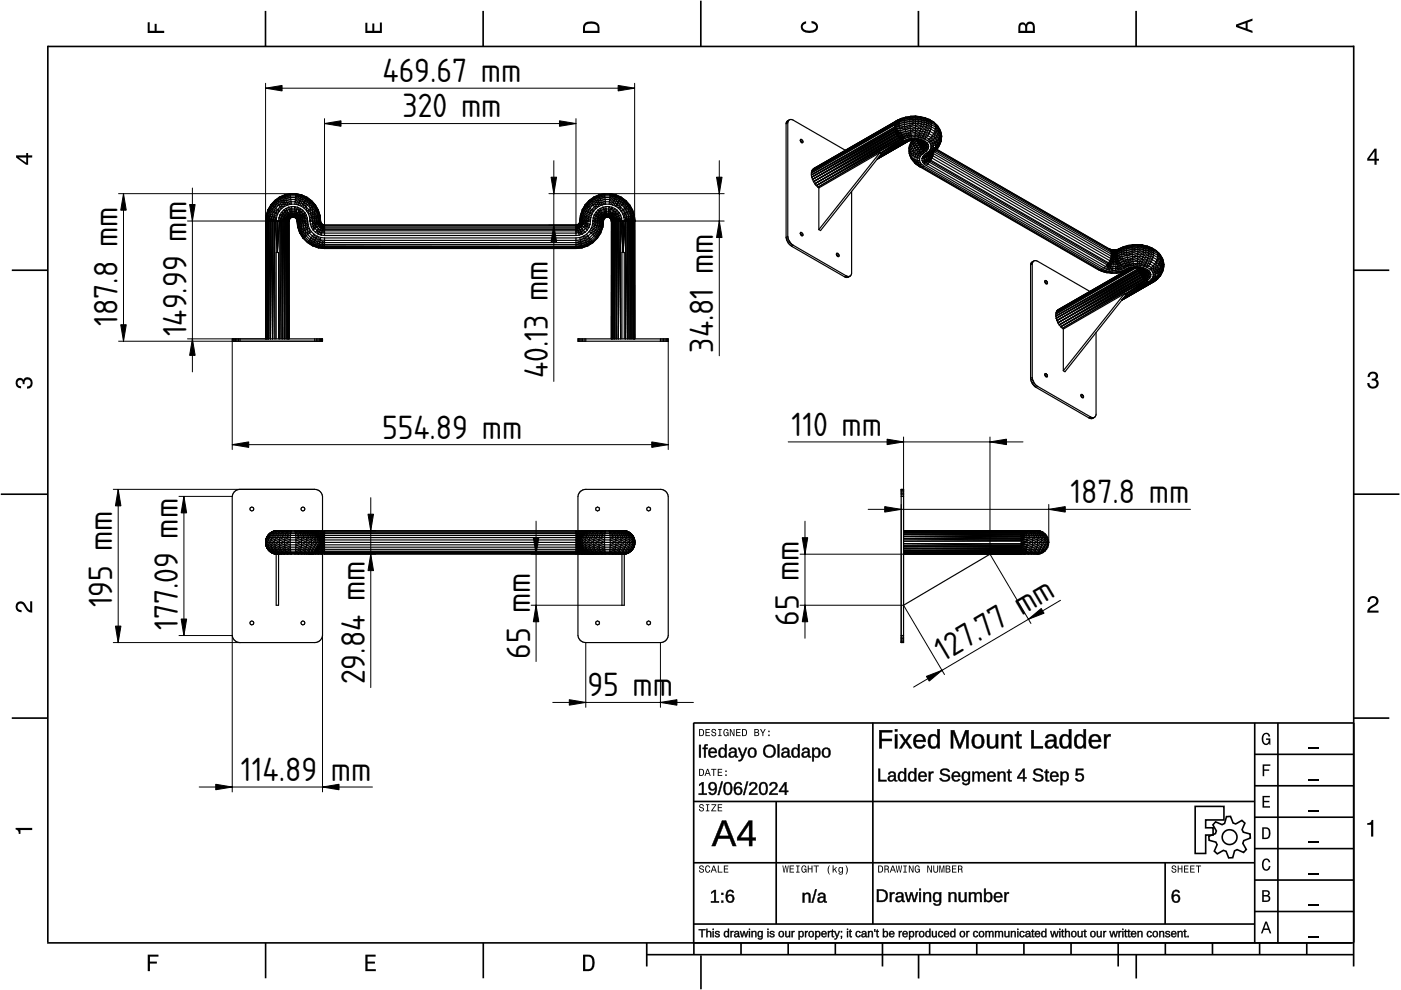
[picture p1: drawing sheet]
<svg xmlns="http://www.w3.org/2000/svg" width="297mm" height="210mm" viewBox="0 0 297 210" stroke-linecap="round" stroke-linejoin="round" font-family="sans-serif">
<defs><g id="words">
<g font-size="6.7">
<text x="81.1" y="17.4">469.67 mm</text>
<text x="85.4" y="24.9">320 mm</text>
<text x="24.9" y="69.1" transform="rotate(-90 24.9 69.1)">187.8 mm</text>
<text x="39.5" y="71.3" transform="rotate(-90 39.5 71.3)">149.99 mm</text>
<text x="151.2" y="74.8" transform="rotate(-90 151.2 74.8)">34.81 mm</text>
<text x="116.1" y="80.2" transform="rotate(-90 116.1 80.2)">40.13 mm</text>
<text x="81" y="93">554.89 mm</text>
<text x="167.8" y="92.4">110 mm</text>
<text x="226.9" y="106.7">187.8 mm</text>
<text x="23.8" y="128.8" transform="rotate(-90 23.8 128.8)">195 mm</text>
<text x="37.7" y="133.6" transform="rotate(-90 37.7 133.6)">177.09 mm</text>
<text x="169.4" y="132.7" transform="rotate(-90 169.4 132.7)">65 mm</text>
<text x="112.4" y="139.6" transform="rotate(-90 112.4 139.6)">65 mm</text>
<text x="200" y="140.4" transform="rotate(-31 200 140.4)">127.77 mm</text>
<text x="77.3" y="145.1" transform="rotate(-90 77.3 145.1)">29.84 mm</text>
<text x="124.5" y="147.6">95 mm</text>
<text x="51.1" y="165.6">114.89</text>
<text x="70.2" y="165.6">mm</text>
</g>
</g></defs>
<g fill="none" stroke="#000" stroke-width=".35">
<path d="M10.1 9.9h277M10.1 9.7v190.1M56.3 2.3v7.5M102.4 2.3v7.5M148.6 .1v9.8M194.7 2.3v7.5M240.9 2.3v7.5M287 9.7v195.2M2.5 57.3h7.5M287.1 57.3h7.5M.2 104.8h10M287 104.8h9.7"/>
<path d="M2.5 152.3h7.5M147 153.3h140.1M147.1 153.3v46.7M185.1 153.2v42.8M266 159.9h21M266 153.3v46.7M270.9 153.3v46.7M287.1 152.3h7.5M147 169.9h119M164.6 169.9v26M266 179.9h21M266 173.3h21"/>
<path d="M266 166.6h21M10 199.9h277.1M56.3 199.9v7.5M102.5 199.9v7.5M137.1 199.9v5M147 195.9h119M147 182.9h119M147.1 199.9v2.5M157.1 199.9v2.5M167.1 199.9v2.5M177.1 199.9v2.5M187.1 199.9v5"/>
<path d="M197.1 199.9v2.5M207.1 199.9v2.5M217.1 199.9v2.5M227.1 199.9v2.5M237.1 199.9v5M247 182.9v13M247.1 199.9v2.5M257.1 199.9v2.5M266 193.3h21M266 186.6h21M267.1 199.9v2.5M277.1 199.9v2.5"/>
<path d="M137.1 202.4h150M148.6 202.6v7.2M194.8 202.4v5.1M240.9 202.4v5.1"/>
</g>
<g fill="#000">
<path d="M31.3 4.7h.4v1.8h1.1v-1.4h.4v1.4h1.6v.5h-3.5z" fill-rule="evenodd"/>
<path d="M77.5 4.8h.4v1.7h1v-1.5h.5v1.5h1.1v-1.7h.5v2.2h-3.5z" fill-rule="evenodd"/>
<path d="M124 4.9a2.19 2.19 0 0 0-.4 2.1h3.5v-1.2a1.42 1.42 0 0 0-1.7-1.3zM124.3 5.2a2.14 2.14 0 0 1 2.3 .3l.1 1h-2.7l.1-1z" fill-rule="evenodd"/>
<path d="M170.1 4.9l.8-.4v.5a.7 .7 0 0 0-.7 .5 .7 .7 0 0 0 .3 .8 1.69 1.69 0 0 0 2.5-.6 .9 .9 0 0 0-.9-.8v-.5a1.24 1.24 0 0 1 1.3 1.1 1.24 1.24 0 0 1-1 1.4 2.22 2.22 0 0 1-2.5-.7l-.1-.5z" fill-rule="evenodd"/>
<path d="M216.1 5l-.2 .8v1.2h3.5v-1.3a.98 .98 0 0 0-.7-1.1 .98 .98 0 0 0-1.2 .6 .84 .84 0 0 0-1.4-.2zM216.4 5.3a.54 .54 0 0 1 .7-.1 .54 .54 0 0 1 .3 .6v.7h-1.1zM217.9 5.2a.62 .62 0 0 1 .7-.1 .62 .62 0 0 1 .4 .6v.8h-1.2z" fill-rule="evenodd"/>
<path d="M262.1 5.2v.5l3.5 1.3v-.5l-1.1-.3v-1.4l1.1-.4v-.5zM262.6 5.5l1.5-.6v1.1z" fill-rule="evenodd"/>
<path d="M3.4 32.9v.5l2.1 1.5h.5v-1.5h.8v-.5h-.8v-.5h-.4v.5zM4 33.4h1.6v1.1z" fill-rule="evenodd"/>
<path d="M291.4 31.5l-1.5 2.1v.5h1.5v.8h.5v-.8h.5v-.4h-.5v-2.2zM291.4 32.1v1.6h-1.1z" fill-rule="evenodd"/>
<path d="M3.6 80.4a.86 .86 0 0 1 1.4 .1 1.06 1.06 0 0 1 1.2-.5 1.06 1.06 0 0 1 .7 1.2 1.1 1.1 0 0 1-1.2 1.2v-.5a.71 .71 0 0 0 .8-.9 .71 .71 0 0 0-1.3-.1v.6h-.4a.61 .61 0 0 0-.3-.8 .61 .61 0 0 0-.8 .2 .61 .61 0 0 0 .2 .8l.6 .2v.4a1.15 1.15 0 0 1-1.2-.6 1.15 1.15 0 0 1 .3-1.3z" fill-rule="evenodd"/>
<path d="M290.3 79.1a1.08 1.08 0 0 1 1.3-.2 1.08 1.08 0 0 1 .5 1.3l-.4 .2a1.06 1.06 0 0 1 .6 1.3 1.06 1.06 0 0 1-1.2 .7 1.1 1.1 0 0 1-1.2-1.2h.4a.71 .71 0 0 0 1 .8 .71 .71 0 0 0 .1-1.3h-.6v-.4a.61 .61 0 0 0 .8-.3 .61 .61 0 0 0-.2-.8 .61 .61 0 0 0-.8 .2l-.2 .5h-.4z" fill-rule="evenodd"/>
<path d="M3.6 127.8a1.22 1.22 0 0 1 2 .7l.4 .6 .4 .3v-1.9h.4v2.4a1.8 1.8 0 0 1-1.7-1.4 .71 .71 0 0 0-.9-.5 .71 .71 0 0 0-.5 .8 .71 .71 0 0 0 .9 .6v.4a1.18 1.18 0 0 1-1.2-.6 1.18 1.18 0 0 1 .2-1.4z" fill-rule="evenodd"/>
<path d="M290.3 126.7a1.18 1.18 0 0 1 1.9 .3 1.18 1.18 0 0 1-1 1.7l-.5 .3-.3 .5h1.9v.4h-2.4a1.8 1.8 0 0 1 1.4-1.7 .71 .71 0 0 0 .5-.9 .71 .71 0 0 0-.9-.5 .71 .71 0 0 0-.5 .8h-.4z" fill-rule="evenodd"/>
<path d="M148.2 154.6v1.5h.5a.77 .77 0 0 0 .6-.8 .77 .77 0 0 0-.6-.7zM148.4 154.8a.58 .58 0 0 1 .7 .5 .58 .58 0 0 1-.7 .6zM149.6 154.6v1.5h.9v-.2h-.7v-.5h.6v-.2h-.6v-.4h.7v-.2zM151 154.7a.53 .53 0 0 0 0 .6 .53 .53 0 0 0 .6 .2 .32 .32 0 0 1-.3 .5 .32 .32 0 0 1-.3-.4h-.2a.5 .5 0 0 0 .7 .5 .5 .5 0 0 0 .1-.8l-.4-.1a.28 .28 0 0 1-.1-.4 .28 .28 0 0 1 .4-.1 .28 .28 0 0 1 .1 .3h.2a.51 .51 0 0 0-.3-.4 .51 .51 0 0 0-.5 .1zM152.3 154.6v.2h.2v1.1h-.2v.2h.7v-.2h-.3v-1.1h.3v-.2zM153.5 154.7a.81 .81 0 0 0 .5 1.4l.3-.2 .2 .2v-.8h-.6v.1h.4l-.2 .5a.6 .6 0 0 1-.5-.6 .6 .6 0 0 1 .4-.6l.2 .3h.3l-.2-.3a.53 .53 0 0 0-.8 0zM154.7 154.6v1.5h.2v-1.3l.6 1.3h.2v-1.5h-.2v1.2l-.5-1.2zM156.1 154.6v1.5h.9v-.2h-.7v-.5h.6v-.2h-.6v-.4h.7v-.2zM157.3 154.6v1.5h.5a.77 .77 0 0 0 .6-.8 .77 .77 0 0 0-.6-.7zM157.5 154.8a.57 .57 0 0 1 .7 .5 .57 .57 0 0 1-.7 .6zM159.9 154.6v1.5h.6a.42 .42 0 0 0 .5-.3 .42 .42 0 0 0-.3-.5l.2-.2-.1-.4zM160.1 154.8h.3a.23 .23 0 0 1 .3 .2 .23 .23 0 0 1-.3 .2h-.3zM160.1 155.4h.4a.26 .26 0 0 1 .3 .2 .26 .26 0 0 1-.3 .3h-.4zM161.1 154.6l.5 .9v.6h.2v-.6l.5-.9h-.2l-.4 .7-.3-.7zM162.9 155.8v.3h.3v-.3zM162.9 154.9v.3h.3v-.3z" fill-rule="evenodd"/>
<path d="M267.8 155.7a.85 .85 0 0 1 .9-.3 .85 .85 0 0 1 .6 .8h-.3l-.1-.3a.49 .49 0 0 0-.4-.3 .49 .49 0 0 0-.5 .3 1.2 1.2 0 0 0 .4 1.8 .66 .66 0 0 0 .6-.8h-.6v-.3h.9v1.3h-.1l-.1-.3-.3 .3a.85 .85 0 0 1-1.2-.7v-1.1z" fill-rule="evenodd"/>
<path d="M3.3 175.5h3.5v.5h-2.5v.8h-.3a.77 .77 0 0 0-.7-.9z" fill-rule="evenodd"/>
<path d="M148.4 170.6a.53 .53 0 0 0 0 .6 .53 .53 0 0 0 .6 .2 .32 .32 0 0 1-.3 .5 .32 .32 0 0 1-.3-.4h-.2a.5 .5 0 0 0 .7 .6 .5 .5 0 0 0 .1-.9l-.4-.1a.28 .28 0 0 1-.1-.4 .28 .28 0 0 1 .4-.1 .28 .28 0 0 1 .1 .4h.2a.51 .51 0 0 0-.3-.5 .51 .51 0 0 0-.5 .1zM149.7 170.5v.2h.2v1.1h-.2v.2h.7v-.2h-.3v-1.1h.3v-.2zM150.8 170.5v.2h.8l-.8 1.3h1.1v-.2h-.9l.9-1.3zM152.2 170.5v1.5h.9v-.2h-.7v-.5h.6v-.1h-.6v-.5h.7v-.2z" fill-rule="evenodd"/>
<path d="M148.2 163v1.5h.5a.77 .77 0 0 0 .6-.7 .77 .77 0 0 0-.6-.8zM148.4 163.2a.58 .58 0 0 1 .7 .6 .58 .58 0 0 1-.7 .5zM149.9 163l-.5 1.5h.2l.1-.4h.6l.2 .4h.2l-.6-1.5zM150 163.2l.3 .7h-.5zM150.8 163v.2h.4v1.3h.2v-1.3h.5v-.2zM152.2 163v1.5h.9v-.2h-.7v-.5h.6v-.2h-.6v-.4h.7v-.2zM153.8 164.2v.3h.3v-.3zM153.8 163.4v.3h.3v-.3z" fill-rule="evenodd"/>
<path d="M267.7 168.7h1.5v.3h-1.2v.8h1.1v.3h-1.1v.8h1.3v.3h-1.6z" fill-rule="evenodd"/>
<path d="M267.7 162.1h1.6v.3h-1.3v.7h1.1v.3h-1.1v1.2h-.3z" fill-rule="evenodd"/>
<path d="M267.6 175.4v2.5h.8a1.37 1.37 0 0 0 .7-2.2 1.56 1.56 0 0 0-1.5-.3zM267.9 175.7a.98 .98 0 0 1 1.2 .7 .98 .98 0 0 1-.7 1.2h-.5z" fill-rule="evenodd"/>
<path d="M289.9 174.5a.77 .77 0 0 0 .9-.7h.4v3.6h-.5v-2.5h-.8z" fill-rule="evenodd"/>
<path d="M148.4 183.6a.53 .53 0 0 0 0 .6 .53 .53 0 0 0 .6 .2 .32 .32 0 0 1-.3 .5 .32 .32 0 0 1-.3-.4h-.2a.5 .5 0 0 0 .7 .6 .5 .5 0 0 0 .1-.9l-.4-.1a.28 .28 0 0 1-.1-.4 .28 .28 0 0 1 .4-.1 .28 .28 0 0 1 .1 .4h.2a.51 .51 0 0 0-.3-.5 .51 .51 0 0 0-.5 .1zM149.6 183.7l-.1 .2a.67 .67 0 0 0 .1 .9 .67 .67 0 0 0 .8 .1l.2-.4h-.2l-.2 .3a.6 .6 0 0 1-.5-.5 .6 .6 0 0 1 .5-.6l.2 .3h.2l-.2-.4a.5 .5 0 0 0-.8 .1zM151.2 183.5l-.5 1.5h.2l.1-.4h.6l.2 .4h.2l-.6-1.5zM151.3 183.7l.3 .7h-.5zM152.2 183.5v1.5h1v-.2h-.8v-1.3zM153.5 183.5v1.5h.9v-.2h-.7v-.5h.6v-.2h-.6v-.4h.7v-.2z" fill-rule="evenodd"/>
<path d="M165.9 183.5l.2 1.5h.2l.3-1.3 .2 1.3h.2l.2-1.5h-.1l-.2 1.3-.2-1.3h-.2l-.2 1.3-.2-1.3zM167.4 183.5v1.5h1v-.2h-.8v-.5h.7v-.2h-.7v-.4h.7v-.2zM168.8 183.5v.2h.3v1.1h-.3v.2h.7v-.2h-.2v-1.1h.2v-.2zM170 183.7a.82 .82 0 0 0 .6 1.3l.3-.2 .1 .2v-.8h-.5v.2h.3l-.2 .4a.6 .6 0 0 1-.5-.5 .6 .6 0 0 1 .5-.6l.2 .3h.2l-.2-.4a.53 .53 0 0 0-.8 .1zM171.3 183.5v1.5h.2v-.7h.6v.7h.2v-1.5h-.2v.6h-.6v-.6zM172.5 183.5v.2h.5v1.3h.2v-1.3h.4v-.2zM175.8 183.5a1.35 1.35 0 0 0 .2 1.9 1.84 1.84 0 0 1 0-1.9zM176.5 183.5v1.5h.2v-.4l.2-.2 .4 .6h.2l-.4-.7 .4-.5h-.2l-.6 .6v-.9zM177.9 184a.59 .59 0 0 0-.2 .7 .59 .59 0 0 0 .7 .3l.1-.2a.31 .31 0 0 1-.1 .5 .31 .31 0 0 1-.4-.2h-.2a.47 .47 0 0 0 .5 .4 .47 .47 0 0 0 .4-.5v-1.2h-.2v.2l-.3-.2zM178 184.1l.1-.1a.42 .42 0 0 1 .4 .4 .42 .42 0 0 1-.4 .5l-.1-.3zM179.3 183.5a1.85 1.85 0 0 1 0 1.9 1.22 1.22 0 0 0 0-1.9z" fill-rule="evenodd"/>
<path d="M186.2 183.5v1.5h.5a.77 .77 0 0 0 .6-.7 .77 .77 0 0 0-.6-.8zM186.4 183.7a.58 .58 0 0 1 .6 .6 .58 .58 0 0 1-.6 .5zM187.5 183.5v1.5h.2v-.6a.45 .45 0 0 1 .5 .1 .45 .45 0 0 1 .1 .5h.2l-.2-.7a.42 .42 0 0 0 .1-.5 .42 .42 0 0 0-.4-.3zM187.7 183.7h.3a.26 .26 0 0 1 .3 .2 .26 .26 0 0 1-.4 .3h-.2zM189.2 183.5l-.6 1.5h.2l.2-.4h.6l.1 .4h.2l-.5-1.5zM189.3 183.7l.2 .7h-.4zM189.9 183.5l.3 1.5h.2l.2-1.3 .2 1.3h.2l.3-1.5h-.2l-.2 1.3-.2-1.3h-.2l-.2 1.3-.2-1.3zM191.5 183.5v.2h.3v1.1h-.3v.2h.8v-.2h-.3v-1.1h.3v-.2zM192.7 183.5v1.5h.2v-1.2l.6 1.2h.2v-1.5h-.2v1.2l-.6-1.2zM194.1 183.7a.81 .81 0 0 0 .5 1.3l.3-.2 .1 .2v-.8h-.5v.2h.3l-.2 .4a.6 .6 0 0 1-.5-.5 .6 .6 0 0 1 .5-.6l.2 .3h.2l-.2-.4a.53 .53 0 0 0-.7 .1zM196.6 183.5v1.5h.2v-1.2l.6 1.2h.2v-1.5h-.2v1.2l-.6-1.2zM197.9 183.5v.9a.52 .52 0 0 0 .5 .6 .52 .52 0 0 0 .5-.6v-.9h-.2v.9a.33 .33 0 0 1-.3 .5 .33 .33 0 0 1-.3-.5v-.9zM199.2 183.5v1.5h.1v-1.4l.3 1.4h.2l.3-1.4v1.4h.1v-1.5h-.2l-.3 1.3-.3-1.3zM200.5 183.5v1.5h.6a.42 .42 0 0 0 .4-.3 .42 .42 0 0 0-.2-.5l.2-.2-.1-.4zM200.7 183.7h.3a.23 .23 0 0 1 .3 .2 .23 .23 0 0 1-.3 .2h-.3zM200.7 184.3h.3a.26 .26 0 0 1 .3 .3 .26 .26 0 0 1-.3 .2h-.3zM201.8 183.5v1.5h1v-.2h-.8v-.5h.7v-.2h-.7v-.4h.8v-.2zM203.1 183.5v1.5h.2v-.6a.45 .45 0 0 1 .5 .1 .45 .45 0 0 1 .1 .5h.2l-.2-.7a.42 .42 0 0 0 .1-.5 .42 .42 0 0 0-.4-.3zM203.3 183.7h.3a.26 .26 0 0 1 .3 .2 .26 .26 0 0 1-.4 .3h-.2z" fill-rule="evenodd"/>
<path d="M248.5 183.6a.53 .53 0 0 0 0 .6 .53 .53 0 0 0 .6 .2 .32 .32 0 0 1-.2 .5 .32 .32 0 0 1-.3-.4h-.2a.5 .5 0 0 0 .6 .6 .5 .5 0 0 0 .2-.9l-.4-.1a.28 .28 0 0 1-.1-.4 .28 .28 0 0 1 .3-.1 .28 .28 0 0 1 .2 .4h.2a.51 .51 0 0 0-.3-.5 .51 .51 0 0 0-.6 .1zM249.7 183.5v1.5h.2v-.7h.6v.7h.2v-1.5h-.2v.6h-.6v-.6zM251 183.5v1.5h1v-.2h-.8v-.5h.7v-.2h-.7v-.4h.8v-.2zM252.3 183.5v1.5h1v-.2h-.8v-.5h.7v-.2h-.7v-.4h.8v-.2zM253.5 183.5v.2h.5v1.3h.2v-1.3h.5v-.2z" fill-rule="evenodd"/>
<path d="M268.3 195.4l-1 2.5h.4l.2-.7h1l.3 .7h.3l-.9-2.5zM268.4 195.8l.4 1.1h-.7z" fill-rule="evenodd"/>
<path d="M267.6 188.7v2.5h1a.7 .7 0 0 0 .7-.5 .7 .7 0 0 0-.4-.8 .61 .61 0 0 0 .3-.8 .61 .61 0 0 0-.7-.4zM267.9 189h.6a.38 .38 0 0 1 .4 .4 .38 .38 0 0 1-.5 .4h-.5zM267.9 190.1h.6a.44 .44 0 0 1 .5 .4 .44 .44 0 0 1-.5 .4h-.6z" fill-rule="evenodd"/>
<path d="M267.8 182.3a.85 .85 0 0 1 .9-.3 .85 .85 0 0 1 .6 .8h-.3l-.1-.2a.47 .47 0 0 0-.4-.3 .47 .47 0 0 0-.4 .3 1.21 1.21 0 0 0 .4 1.7 .64 .64 0 0 0 .5-.7h.4a.89 .89 0 0 1-.8 1 .89 .89 0 0 1-1-.7v-1.1z" fill-rule="evenodd"/>
<path d="M31.3 202.4h2.3v.4h-1.8v1.1h1.5v.4h-1.5v1.6h-.5z" fill-rule="evenodd"/>
<path d="M77.5 202.4h2.1v.4h-1.7v1.1h1.6v.4h-1.6v1.2h1.8v.4h-2.2z" fill-rule="evenodd"/>
<path d="M123.6 202.4v3.5h1.2a1.42 1.42 0 0 0 1.3-1.7 1.38 1.38 0 0 0-1.3-1.8zM124.1 202.8l1 .1a1.89 1.89 0 0 1 0 2.5l-1 .1z" fill-rule="evenodd"/>
</g>
<path d="M277.3 158.6h2.2M277.3 178.6h2.2M277.3 172h2.2M277.3 165.3h2.2M277.3 198.6h2.2M277.3 192h2.2M277.3 185.3h2.2" fill="none" stroke="#000" stroke-width=".25"/>
<g fill="#000">
<path d="M186.4 154.8h2.8v.4h-2.3v1.5h2.2v.4h-2.2v1.6h-.5zM189.7 155.7h.5v3h-.5zM189.7 154.6h.5v.5h-.5zM190.7 155.7h.6l.7 1.2 .7-1.2h.6l-1 1.4 1 1.6h-.5l-.8-1.3-.8 1.3h-.5l1-1.6zM194 156a1.34 1.34 0 0 1 1.6-.2 1.34 1.34 0 0 1 .7 1.5h-2.1a.86 .86 0 0 0 .5 1 .86 .86 0 0 0 1-.4l.5 .1a1.4 1.4 0 0 1-1.8 .6 1.4 1.4 0 0 1-.7-1.8zM194.4 156.3l-.2 .6h1.6a.79 .79 0 0 0-.5-.8 .79 .79 0 0 0-.9 .2zM197.1 155.9a1.05 1.05 0 0 1 1.6 .3v-1.6h.5v4.1h-.4v-.5a1.13 1.13 0 0 1-1.5 .4 1.13 1.13 0 0 1-.6-1.4l.1-.6zM197.6 156.1a1.73 1.73 0 0 0 .1 2.2h.2a.9 .9 0 0 0 .8-1.2 .82 .82 0 0 0-.2-.9 .82 .82 0 0 0-.9-.1zM201.6 154.8h.7l1.2 3.3 1.2-3.3h.6v3.9h-.4v-3.4l-1.2 3.4h-.4l-1.2-3.4v3.4h-.5zM206.5 155.9a1.39 1.39 0 0 1 1.7 0 1.39 1.39 0 0 1 .4 1.6 1.32 1.32 0 0 1-1.4 1.2 1.32 1.32 0 0 1-1.2-1.5l.1-.6zM206.9 156.1a1.58 1.58 0 0 0 .2 2.2h.2a.88 .88 0 0 0 .9-1.1 .85 .85 0 0 0-.3-1 .85 .85 0 0 0-1-.1zM209.3 155.7h.5v1.9a.71 .71 0 0 0 .7 .8 .71 .71 0 0 0 .6-1v-1.7h.5v3h-.4l-.1-.5a.99 .99 0 0 1-1.1 .5 .99 .99 0 0 1-.7-1zM212.4 155.7h.4l.1 .5a.99 .99 0 0 1 1.1-.5 .99 .99 0 0 1 .7 1v2h-.5v-1.9a.71 .71 0 0 0-.7-.8 .71 .71 0 0 0-.6 .9v1.8h-.5zM215.7 155.1h.3v.6h.6v.4h-.6v2l.2 .2h.4v.3l-.3 .1a.6 .6 0 0 1-.8-.7v-1.9h-.3v-.4h.3zM218.7 154.8h.5v3.4h1.9v.5h-2.4zM222 155.9a1.17 1.17 0 0 1 1.2-.3 1.17 1.17 0 0 1 .8 1v1.5l.1 .2h.3v.3a.59 .59 0 0 1-.6 .1 .59 .59 0 0 1-.3-.6 1 1 0 0 1-1.2 .6 1 1 0 0 1-.7-1.1l.4-.6 1.5-.1a.67 .67 0 0 0-.5-.9 .67 .67 0 0 0-.8 .5h-.5zM222.3 157.4a.61 .61 0 0 0 0 .9 .61 .61 0 0 0 1-.3l.2-.8zM225 155.9a1.05 1.05 0 0 1 1.6 .3v-1.6h.5v4.1h-.4l-.1-.5a1.13 1.13 0 0 1-1.4 .4 1.13 1.13 0 0 1-.6-1.4l.1-.6zM225.4 156.1a1.73 1.73 0 0 0 .2 2.2h.2a.9 .9 0 0 0 .8-1.2 .82 .82 0 0 0-.2-.9 .82 .82 0 0 0-1-.1zM228.1 155.9a1.05 1.05 0 0 1 1.6 .3v-1.6h.5v4.1h-.4v-.5a1.13 1.13 0 0 1-1.5 .4 1.13 1.13 0 0 1-.6-1.4l.1-.6zM228.6 156.1a1.73 1.73 0 0 0 .1 2.2h.2a.9 .9 0 0 0 .8-1.2 .82 .82 0 0 0-.2-.9 .82 .82 0 0 0-.9-.1zM231.2 156a1.34 1.34 0 0 1 1.6-.2 1.34 1.34 0 0 1 .7 1.5h-2.1a.86 .86 0 0 0 .5 1 .86 .86 0 0 0 1-.4l.5 .1a1.4 1.4 0 0 1-1.8 .6 1.4 1.4 0 0 1-.7-1.8zM231.6 156.3l-.2 .6h1.6a.79 .79 0 0 0-.5-.8 .79 .79 0 0 0-.9 .2zM234.1 155.7h.4l.1 .6a.71 .71 0 0 1 .9-.6v.4a.74 .74 0 0 0-.8 .2 .74 .74 0 0 0-.1 .8v1.6h-.5z"/>
<path d="M186.4 154.8h2.8v.5l-2.3-.1v1.5l2.2-.1v.5h-2.2l.1 1.6h-.6zM186.4 154.8v3.9h.5v-1.6h2.2v-.4h-2.2v-1.5h2.3v-.4zM189.7 155.7h.6v3h-.6zM189.7 155.7v3h.5v-3zM189.7 154.6h.6v.5h-.6zM189.7 154.6v.5h.5v-.5zM190.6 155.7h.7l.7 1.2 .7-1.2h.7l-1.1 1.4 1.1 1.6h-.6l-.8-1.3-.8 1.3h-.6l1.1-1.6zM190.7 155.7l1.1 1.4-1.1 1.6h.5l.8-1.3 .8 1.3h.5l-1.1-1.6 1.1-1.4h-.6l-.7 1.2-.7-1.2zM193.9 156a1.36 1.36 0 0 1 1.7-.3 1.36 1.36 0 0 1 .7 1.6h-2.1a.84 .84 0 0 0 .5 .9 .84 .84 0 0 0 1.1-.4l.4 .2a1.44 1.44 0 0 1-1.8 .6 1.44 1.44 0 0 1-.8-1.8zM194 156.1a1.53 1.53 0 0 0-.2 1.7 1.53 1.53 0 0 0 1.6 .8l.8-.5-.5-.2a.78 .78 0 0 1-1.2 .4l-.3-.4-.1-.7 2.1 .1a1.3 1.3 0 0 0-.6-1.5 1.3 1.3 0 0 0-1.6 .3zM194.4 156.3l-.2 .6h1.5a.75 .75 0 0 0-.4-.8 .75 .75 0 0 0-.9 .2zM194.4 156.2a.81 .81 0 0 1 .9-.2 .81 .81 0 0 1 .5 1h-1.7zM197.1 155.9a1.02 1.02 0 0 1 1.6 .3v-1.6h.6v4.1h-.6v-.5a1.03 1.03 0 0 1-1.7 .2l-.3-.8a2.16 2.16 0 0 1 .4-1.7zM197.2 155.9a1.91 1.91 0 0 0 .3 2.7 1.17 1.17 0 0 0 1.3-.5v.6h.4v-4.1h-.5v1.6a.98 .98 0 0 0-1.5-.3zM197.6 156.2a1.71 1.71 0 0 0 .1 2.1h.5a1.41 1.41 0 0 0 0-2.2zM197.5 156.1a.86 .86 0 0 1 1 .1 .86 .86 0 0 1 .3 .9 .86 .86 0 0 1-.3 1.1 .86 .86 0 0 1-1.1-.1l-.2-1.3zM201.6 154.8h.7l1.2 3.3 1.1-3.3h.8v3.9h-.6l.1-3.4-.1 .5-1.1 2.9h-.4l-1.3-3.4 .1 3.4h-.5zM201.6 154.8v3.9h.5v-3.4l1.2 3.4h.4l1.2-3.4v3.4h.4v-3.9h-.6l-1.2 3.3-1.2-3.3zM206.5 155.9a1.44 1.44 0 0 1 1.7 0 1.44 1.44 0 0 1 .5 1.6 1.36 1.36 0 0 1-1.5 1.2 1.36 1.36 0 0 1-1.2-1.5v-.6zM206.5 155.9a1.56 1.56 0 0 0-.4 1.7 1.56 1.56 0 0 0 1.2 1.1 1.33 1.33 0 0 0 1.3-1.9 1.25 1.25 0 0 0-.7-1.1 1.25 1.25 0 0 0-1.4 .2zM206.9 156.2a1.54 1.54 0 0 0 .2 2.1h.2a.84 .84 0 0 0 .8-1.1 .81 .81 0 0 0-.2-1 .81 .81 0 0 0-1 0zM206.9 156.1a.9 .9 0 0 1 1 .1 .9 .9 0 0 1 .3 1 .9 .9 0 0 1-.8 1.2 .9 .9 0 0 1-.9-1.2l.1-.7zM209.2 155.7h.6v1.9a.66 .66 0 0 0 .7 .7 .66 .66 0 0 0 .6-.9v-1.7h.6v3h-.6v-.5a1 1 0 0 1-1.1 .5 1 1 0 0 1-.8-1zM209.3 155.7v2a.97 .97 0 0 0 .8 .9 .97 .97 0 0 0 1-.5l.1 .6h.4v-3h-.5l.1 1.7a.75 .75 0 0 1-.7 1 .75 .75 0 0 1-.8-.8l.1-1.9zM212.3 155.7h.6v.5a1 1 0 0 1 1.1-.6 1 1 0 0 1 .8 1.1v2h-.6v-1.9a.66 .66 0 0 0-.7-.7 .66 .66 0 0 0-.6 .8v1.8h-.6zM212.4 155.7v3h.5l-.1-1.8a.75 .75 0 0 1 .7-.9 .75 .75 0 0 1 .8 .8l-.1 1.9h.5v-2a.97 .97 0 0 0-.7-1 .97 .97 0 0 0-1.1 .6l-.1-.6zM215.7 155h.4l-.1 .7h.6v.4h-.6l.1 2 .1 .1h.5v.4a.79 .79 0 0 1-1.2-.6v-1.9h-.4v-.4h.4zM215.7 155.1l-.1 .7-.4-.1v.4l.4-.1v2a.65 .65 0 0 0 .3 .6 .65 .65 0 0 0 .7 0v-.3h-.4l-.2-.4v-1.9l.6 .1v-.4l-.6 .1v-.7zM218.6 154.8h.6v3.4h2v.5h-2.6zM218.7 154.8v3.9h2.4v-.5l-2 .1 .1-3.5zM221.9 155.9a1.26 1.26 0 0 1 2.1 .7v1.5l.1 .2h.3v.3a.6 .6 0 0 1-.6 .1 .6 .6 0 0 1-.3-.6 1.03 1.03 0 0 1-1.3 .7 1.03 1.03 0 0 1-.7-1.3 1.03 1.03 0 0 1 1.3-.7l.6 .1a.64 .64 0 0 0-.4-.8 .64 .64 0 0 0-.8 .4h-.6zM222.1 155.9l-.4 .6h.5a.62 .62 0 0 1 .4-.6 .62 .62 0 0 1 .6 .2l.2 .2 .1 .6h-.7a.94 .94 0 0 0-1.2 .5 .94 .94 0 0 0 .5 1.2 .94 .94 0 0 0 1.2-.3l.2-.3a.55 .55 0 0 0 .3 .6 .55 .55 0 0 0 .6 0v-.3l-.3 .1-.2-.3v-1.5a1.12 1.12 0 0 0-.7-.9 1.12 1.12 0 0 0-1.1 .2zM222.3 157.4a.57 .57 0 0 0 .1 .9 .57 .57 0 0 0 .8-.3l.3-.8zM222.2 157.3l1.3-.1a.85 .85 0 0 1-.4 1 .85 .85 0 0 1-1.1-.2zM225 155.9a1.02 1.02 0 0 1 1.6 .3v-1.6h.6v4.1h-.6v-.5a1.03 1.03 0 0 1-1.7 .2l-.3-.8a2.16 2.16 0 0 1 .4-1.7zM225.1 155.9a1.91 1.91 0 0 0 .3 2.7 1.17 1.17 0 0 0 1.3-.5v.6h.4v-4.1h-.5v1.6a.98 .98 0 0 0-1.5-.3zM225.5 156.2a1.71 1.71 0 0 0 .1 2.1h.5a1.41 1.41 0 0 0 0-2.2zM225.4 156.1a.86 .86 0 0 1 1 .1 .86 .86 0 0 1 .3 .9 .86 .86 0 0 1-.3 1.1 .86 .86 0 0 1-1.1-.1l-.2-1.3zM228.1 155.9a1.02 1.02 0 0 1 1.6 .3v-1.6h.6v4.1h-.6v-.5a1.03 1.03 0 0 1-1.7 .2l-.3-.8a2.16 2.16 0 0 1 .4-1.7zM228.2 155.9a1.91 1.91 0 0 0 .3 2.7 1.17 1.17 0 0 0 1.3-.5v.6h.4v-4.1h-.5v1.6a.98 .98 0 0 0-1.5-.3zM228.6 156.2a1.71 1.71 0 0 0 .1 2.1h.5a1.41 1.41 0 0 0 0-2.2zM228.5 156.1a.86 .86 0 0 1 1 .1 .86 .86 0 0 1 .3 .9 .86 .86 0 0 1-.3 1.1 .86 .86 0 0 1-1.1-.1l-.2-1.3zM231.1 156a1.36 1.36 0 0 1 1.7-.3 1.36 1.36 0 0 1 .7 1.6h-2.1a.84 .84 0 0 0 .5 .9 .84 .84 0 0 0 1.1-.4l.4 .2a1.44 1.44 0 0 1-1.8 .6 1.44 1.44 0 0 1-.8-1.8zM231.2 156.1a1.53 1.53 0 0 0-.2 1.7 1.53 1.53 0 0 0 1.6 .8l.8-.5-.5-.2a.78 .78 0 0 1-1.2 .4l-.3-.4-.1-.7 2.1 .1a1.3 1.3 0 0 0-.6-1.5 1.3 1.3 0 0 0-1.6 .3zM231.6 156.3l-.2 .6h1.5a.75 .75 0 0 0-.4-.8 .75 .75 0 0 0-.9 .2zM231.6 156.2a.81 .81 0 0 1 .9-.2 .81 .81 0 0 1 .5 1h-1.7zM234 155.7h.6v.6a.65 .65 0 0 1 .9-.6v.5a.69 .69 0 0 0-.7 .2 .69 .69 0 0 0-.2 .7v1.6h-.6zM234.1 155.7v3h.5l-.1-1.6a.74 .74 0 0 1 .2-.8 .74 .74 0 0 1 .8-.2v-.4a.96 .96 0 0 0-1 .7v-.7z"/>
<path d="M148.2 166.3l.7-.5h.3v2.4h.7v.4h-1.8v-.4h.7l.1-2-.7 .5zM148.2 166.3l.1 .3 .6-.5v2.2l-.7-.1v.3h1.6v-.3l-.7 .1 .1-2.4h-.3zM150.4 166a1.02 1.02 0 0 1 1.2 0 1.02 1.02 0 0 1 .4 1.1 1.07 1.07 0 0 1-.3 1.3 1.07 1.07 0 0 1-1.3-.1l-.2-.3 .4-.1a.54 .54 0 0 0 .7 .3 .54 .54 0 0 0 .3-.7v-.3a.74 .74 0 0 1-1.1 .3l-.3-.5v-.6zM150.5 166.1a.85 .85 0 0 0-.1 1.2 .85 .85 0 0 0 1.3-.1 .73 .73 0 0 1-.2 .9 .73 .73 0 0 1-.9 .1v-.2h-.3a.88 .88 0 0 0 1 .5 .88 .88 0 0 0 .6-1 1.11 1.11 0 0 0-1.1-1.6zM150.5 166.7a.55 .55 0 0 0 1.1 0 .55 .55 0 0 0-1.1 0zM150.7 166.2a.62 .62 0 0 1 .9 .1 .62 .62 0 0 1-.2 .9 .62 .62 0 0 1-.9-.3zM152.9 165.7h.4l-.8 2.9h-.4zM152.9 165.7l-.7 2.9h.3l.7-2.8zM153.8 165.9a1.04 1.04 0 0 1 1.2 .1 1.04 1.04 0 0 1 .3 1.2 1.01 1.01 0 0 1-.4 1.2 1.01 1.01 0 0 1-1.3-.2 2.22 2.22 0 0 1 .2-2.3zM153.8 166a1.81 1.81 0 0 0 .2 2.5 1 1 0 0 0 1.2-1.3 .97 .97 0 0 0-.3-1.1 .97 .97 0 0 0-1.1-.1zM154 166.2a1.79 1.79 0 0 0 .1 2h.4a1.62 1.62 0 0 0 0-2zM154 166.2l.5-.1a1.65 1.65 0 0 1 0 2.2h-.4a1.69 1.69 0 0 1-.1-2.1zM156 165.9a.77 .77 0 0 1 .8-.1 .77 .77 0 0 1 .5 .6l-.3 .1a.53 .53 0 0 0-.7-.3 .53 .53 0 0 0-.3 .6l-.1 .3a.78 .78 0 0 1 .7-.4 .78 .78 0 0 1 .7 .5 .95 .95 0 0 1-.6 1.4 .95 .95 0 0 1-1.1-1v-1zM156.1 166a1.73 1.73 0 0 0 .2 2.5 .84 .84 0 0 0 1-1 .84 .84 0 0 0-1.4-.4 .72 .72 0 0 1 .1-.8 .72 .72 0 0 1 .9-.1l.1 .2h.3a.76 .76 0 0 0-1.2-.4zM155.9 167.6a.55 .55 0 0 0 1.1 0 .55 .55 0 0 0-1.1 0zM155.8 167.7a.65 .65 0 0 1 1.3 0 .65 .65 0 0 1-1.3 0zM158.3 165.7h.4l-.8 2.9h-.4zM158.3 165.7l-.7 2.9h.2l.8-2.8zM159.1 166a.9 .9 0 0 1 1.4 .1 .9 .9 0 0 1-.5 1.4l-.8 .7h1.4v.4h-1.8l.1-.6 .6-.6a.75 .75 0 0 0 .4-1.2h-.5l-.2 .4h-.4zM159.1 166l-.3 .5h.4a.56 .56 0 0 1 .9-.3 .56 .56 0 0 1-.2 .9l-.8 .8-.3 .6h1.8v-.3l-1.5 .1 .6-.7a.97 .97 0 0 0 .4-1.7h-.6zM161.3 165.9a1.04 1.04 0 0 1 1.2 .1 1.04 1.04 0 0 1 .3 1.2 1.01 1.01 0 0 1-.4 1.2 1.01 1.01 0 0 1-1.3-.2 2.22 2.22 0 0 1 .2-2.3zM161.3 166a1.81 1.81 0 0 0 .3 2.5 1 1 0 0 0 1.1-1.3 .97 .97 0 0 0-.3-1.1 .97 .97 0 0 0-1.1-.1zM161.5 166.2a1.79 1.79 0 0 0 .2 2h.3a1.62 1.62 0 0 0 0-2zM161.5 166.2l.5-.1a1.65 1.65 0 0 1 0 2.2h-.4a1.69 1.69 0 0 1-.1-2.1zM163.4 166a.9 .9 0 0 1 1.4 .1 .9 .9 0 0 1-.5 1.4l-.8 .7h1.4v.4h-1.8l.1-.6 .6-.6a.75 .75 0 0 0 .4-1.2h-.5l-.2 .4h-.4zM163.4 166l-.3 .5h.4a.56 .56 0 0 1 .9-.3 .56 .56 0 0 1-.2 .9l-.8 .8-.3 .6h1.8v-.3l-1.5 .1 .6-.7a.97 .97 0 0 0 .4-1.7h-.6zM166.4 165.8h.4l-.1 1.8h.5v.4l-.5-.1 .1 .7h-.4v-.7l-1.3 .1v-.4zM166.4 165.9l-1.2 1.8v.2h1.3l-.1 .6h.3v-.6h.4v-.3l-.4 .1v-1.8zM166.4 166.2l-.9 1.5 .9-.1zM166.4 166.2l.1 1.5h-1.1z"/>
<path d="M148.2 166.3l.7-.4h.3v2.3h.6v.3h-1.6v-.3h.6v-2l-.6 .4zM150.4 166.1a.98 .98 0 0 1 1.2-.1 .98 .98 0 0 1 .4 1.1 1.02 1.02 0 0 1-.4 1.2 1.02 1.02 0 0 1-1.2 0l-.1-.3h.3a.56 .56 0 0 0 .7 .2 .56 .56 0 0 0 .3-.7v-.3a.86 .86 0 0 1-1.2 .1 .86 .86 0 0 1 0-1.2zM150.7 166.3a.62 .62 0 0 0 0 .9 .62 .62 0 0 0 1-.2 .62 .62 0 0 0-.5-.9zM152.9 165.7h.3l-.7 2.9h-.3zM153.8 166a1 1 0 0 1 1.2 .1 1 1 0 0 1 .2 1.1 .97 .97 0 0 1-.3 1.2 .97 .97 0 0 1-1.3-.2 2.18 2.18 0 0 1 .2-2.2zM154 166.2a1.8 1.8 0 0 0 .1 2h.4a1.64 1.64 0 0 0 0-2.1zM156 166l.3-.1a.79 .79 0 0 1 1 .5h-.3a.56 .56 0 0 0-.7-.2 .56 .56 0 0 0-.4 .6v.3a.87 .87 0 0 1 1.3 .1 .87 .87 0 0 1-.1 1.2 .87 .87 0 0 1-1.3-.2 2.08 2.08 0 0 1 .2-2.2zM155.9 167.7a.58 .58 0 0 0 1.1 0 .58 .58 0 0 0-1.1 0zM158.3 165.7h.3l-.8 2.9h-.3zM159.1 166a.86 .86 0 0 1 1.3 .2 .86 .86 0 0 1-.4 1.2l-.8 .8h1.4v.3h-1.8a2.58 2.58 0 0 1 1.2-1.5 .52 .52 0 0 0-.1-.9 .52 .52 0 0 0-.7 .4h-.4zM161.3 166a1 1 0 0 1 1.2 .1 1 1 0 0 1 .3 1.1 .97 .97 0 0 1-.4 1.2 .97 .97 0 0 1-1.3-.2 2.18 2.18 0 0 1 .2-2.2zM161.5 166.2a1.8 1.8 0 0 0 .2 2h.3a1.64 1.64 0 0 0 0-2.1zM163.4 166a.86 .86 0 0 1 1.4 .2 .86 .86 0 0 1-.5 1.2l-.8 .8h1.4v.3h-1.8a2.58 2.58 0 0 1 1.2-1.5 .52 .52 0 0 0-.1-.9 .52 .52 0 0 0-.7 .4h-.4zM166.4 165.9h.3v1.7h.4v.3h-.4v.6h-.3v-.6h-1.2v-.2zM166.4 166.2l-.9 1.4h.9z"/>
<path d="M148.2 157.9h.4v2.7h-.4zM148.2 157.9v2.7h.4v-2.7zM149.4 157.9l.7-.1v.3l-.4 .1-.1 .3h.5v.4l-.5-.1 .1 1.8h-.5l.1-1.8-.3 .1v-.4l.3 .1zM149.4 158l-.1 .6h-.3v.2h.3v1.8h.3v-1.8h.4v-.2h-.4a.33 .33 0 0 1 0-.4 .33 .33 0 0 1 .4-.1v-.3zM150.4 158.8a.95 .95 0 0 1 1.2-.2 .95 .95 0 0 1 .4 1.1h-1.4a.57 .57 0 0 0 .4 .6 .57 .57 0 0 0 .7-.3l.3 .1a.89 .89 0 0 1-.7 .6 .89 .89 0 0 1-.9-.3l-.3-.8zM150.4 158.8a1.03 1.03 0 0 0-.1 1.3 1.03 1.03 0 0 0 1.3 .4l.3-.3-.2-.1a.62 .62 0 0 1-.8 .3 .62 .62 0 0 1-.4-.8l1.4 .1a.89 .89 0 0 0-.4-1 .89 .89 0 0 0-1.1 .1zM150.7 159l-.2 .4h1.1l-.3-.6zM150.7 158.9a.57 .57 0 0 1 .7-.1 .57 .57 0 0 1 .2 .6h-1.1zM152.5 158.8a.71 .71 0 0 1 1.2 .1v-1.1h.4v2.8h-.4v-.3a.72 .72 0 0 1-.7 .4 .72 .72 0 0 1-.6-.5l-.1-.6zM152.5 158.8l-.1 .8a.77 .77 0 0 0 .4 .9 .77 .77 0 0 0 1-.3l-.1 .4h.4v-2.8h-.4v1.1a.73 .73 0 0 0-1.2-.1zM152.8 159a.95 .95 0 0 0 .4 1.3 .82 .82 0 0 0 .5-.7 .82 .82 0 0 0-.5-.8zM152.9 158.8a.61 .61 0 0 1 .7 .1 .61 .61 0 0 1 .2 .7 .61 .61 0 0 1-.6 .8 .61 .61 0 0 1-.6-.8zM154.8 158.6a.85 .85 0 0 1 .9-.1 .85 .85 0 0 1 .5 .7v1l.3 .2a.37 .37 0 0 1-.4 .3 .37 .37 0 0 1-.3-.5 .73 .73 0 0 1-.9 .5 .73 .73 0 0 1-.5-.9 .73 .73 0 0 1 1-.5l.4 .1a.44 .44 0 0 0-.3-.6 .44 .44 0 0 0-.6 .3h-.4zM154.8 158.7l-.2 .4h.3a.5 .5 0 0 1 .6-.4 .5 .5 0 0 1 .3 .7h-.4a.66 .66 0 0 0-.9 .5 .66 .66 0 0 0 .5 .8 .66 .66 0 0 0 .8-.5l.3 .4h.4v-.2h-.3l-.1-.2v-1a.77 .77 0 0 0-.5-.6 .77 .77 0 0 0-.8 .1zM155 159.7a.38 .38 0 0 0 0 .6 .38 .38 0 0 0 .6-.1l.2-.6zM155 159.7l.8-.2a.57 .57 0 0 1-.3 .8 .57 .57 0 0 1-.7-.3zM156.4 158.5h.5l.6 1.7 .5-1.7h.5l-.8 2.1a.82 .82 0 0 1-1.2 .8v-.3l.4-.1 .4-.4zM156.5 158.6l.8 2-.3 .5h-.4v.2a.79 .79 0 0 0 1-.7l.8-2h-.4l-.6 1.8-.6-1.8zM158.9 158.7a1.02 1.02 0 0 1 1.2 0 1.02 1.02 0 0 1 .3 1.2 1 1 0 0 1-1.3 .7 1 1 0 0 1-.5-1.4zM158.8 158.8a1.04 1.04 0 0 0-.2 1.2 1.04 1.04 0 0 0 1.1 .6 1.02 1.02 0 0 0 .6-1.3 1.02 1.02 0 0 0-1.2-.7zM159.2 158.9a.9 .9 0 0 0 .3 1.4 .82 .82 0 0 0 .5-.7 .82 .82 0 0 0-.5-.8zM159.1 158.8a.64 .64 0 0 1 .8 .1 .64 .64 0 0 1 .2 .7 .64 .64 0 0 1-.6 .8 .64 .64 0 0 1-.6-.8zM161.7 159.3a1.42 1.42 0 0 1 2.8 0 1.42 1.42 0 0 1-2.8 0zM161.7 159.3a1.35 1.35 0 0 0 2.7 0 1.35 1.35 0 0 0-2.7 0zM162.5 158.5a1.02 1.02 0 0 0-.1 1.4 1.02 1.02 0 0 0 1.4 .1 1.03 1.03 0 0 0 .1-1.3 1.03 1.03 0 0 0-1.3-.3zM162.4 158.4a1.06 1.06 0 0 1 1.4 .1 1.06 1.06 0 0 1 0 1.5 1.06 1.06 0 0 1-1.4 .1l-.3-.8zM164.8 157.8h.5v2.8h-.5zM164.9 157.8v2.8h.3v-2.8zM166 158.6a.85 .85 0 0 1 .9-.1 .85 .85 0 0 1 .5 .7v1l.3 .2a.37 .37 0 0 1-.5 .3 .37 .37 0 0 1-.2-.5 .73 .73 0 0 1-.9 .5 .73 .73 0 0 1-.5-.9 .73 .73 0 0 1 .9-.5l.5 .1a.44 .44 0 0 0-.4-.6 .44 .44 0 0 0-.5 .3h-.4zM166 158.7l-.3 .4h.4a.5 .5 0 0 1 .6-.4 .5 .5 0 0 1 .3 .7h-.5a.66 .66 0 0 0-.8 .5 .66 .66 0 0 0 .5 .8 .66 .66 0 0 0 .8-.5l.2 .4h.4v-.2h-.2l-.1-.2v-1a.77 .77 0 0 0-.5-.6 .77 .77 0 0 0-.8 .1zM166.2 159.7a.38 .38 0 0 0 0 .6 .38 .38 0 0 0 .6-.1l.2-.6zM166.1 159.7l.9-.2a.57 .57 0 0 1-.3 .8 .57 .57 0 0 1-.7-.3zM168 158.8a.71 .71 0 0 1 1.2 .1l-.1-1.1h.5v2.8h-.4v-.3a.72 .72 0 0 1-.7 .4 .72 .72 0 0 1-.7-.5v-.6zM168 158.8l-.1 .8a.77 .77 0 0 0 .4 .9 .77 .77 0 0 0 .9-.3v.4h.3v-2.8h-.3v1.1a.73 .73 0 0 0-1.2-.1zM168.3 159a.95 .95 0 0 0 .3 1.3 .82 .82 0 0 0 .5-.7 .82 .82 0 0 0-.5-.8zM168.3 158.8a.61 .61 0 0 1 .8 .1 .61 .61 0 0 1 .1 .7 .61 .61 0 0 1-.5 .8 .61 .61 0 0 1-.6-.8zM170.3 158.6a.85 .85 0 0 1 .9-.1 .85 .85 0 0 1 .5 .7v1l.3 .2a.37 .37 0 0 1-.5 .3 .37 .37 0 0 1-.2-.5 .73 .73 0 0 1-.9 .5 .73 .73 0 0 1-.5-.9 .73 .73 0 0 1 .9-.5l.5 .1a.44 .44 0 0 0-.4-.6 .44 .44 0 0 0-.5 .3h-.4zM170.3 158.7l-.3 .4h.4a.5 .5 0 0 1 .6-.4 .5 .5 0 0 1 .3 .7h-.5a.66 .66 0 0 0-.8 .5 .66 .66 0 0 0 .5 .8 .66 .66 0 0 0 .8-.5l.2 .4h.4v-.2h-.2l-.1-.2v-1a.77 .77 0 0 0-.5-.6 .77 .77 0 0 0-.8 .1zM170.5 159.7a.38 .38 0 0 0 0 .6 .38 .38 0 0 0 .6-.1l.2-.6zM170.4 159.7l.9-.2a.57 .57 0 0 1-.3 .8 .57 .57 0 0 1-.7-.3zM172.1 158.5h.5l-.1 .4a.72 .72 0 0 1 .7-.4 .72 .72 0 0 1 .7 .5l.1 .2a.94 .94 0 0 1-.2 1.2 .94 .94 0 0 1-1.1 .1l-.1-.2v1.1h-.4zM172.2 158.6v2.8h.3v-1.2a.71 .71 0 0 0 .8 .4 .71 .71 0 0 0 .5-.6l.1-.4a.77 .77 0 0 0-.4-1 .77 .77 0 0 0-1 .3v-.3zM172.8 158.9a1.06 1.06 0 0 0 .1 1.4 .74 .74 0 0 0 .6-1.2l-.2-.2zM172.8 158.8a.6 .6 0 0 1 .7 .1 .6 .6 0 0 1 .1 .7 .61 .61 0 0 1-.5 .8 .61 .61 0 0 1-.6-.8zM174.6 158.7a1.02 1.02 0 0 1 1.2 0 1.02 1.02 0 0 1 .3 1.2 1 1 0 0 1-1.3 .7 1 1 0 0 1-.5-1.4zM174.5 158.8a1.04 1.04 0 0 0-.2 1.2 1.04 1.04 0 0 0 1.1 .6 1.02 1.02 0 0 0 .6-1.3 1.02 1.02 0 0 0-1.2-.7zM174.9 158.9a.9 .9 0 0 0 .3 1.4 .82 .82 0 0 0 .5-.7 .82 .82 0 0 0-.5-.8zM174.8 158.8a.64 .64 0 0 1 .8 .1 .64 .64 0 0 1 .2 .7 .64 .64 0 0 1-.6 .8 .64 .64 0 0 1-.6-.8z"/>
<path d="M148.2 157.9h.4v2.7h-.4zM149.4 157.9l.6-.1v.3l-.4 .1v.4h.4v.2h-.4v1.8h-.3v-1.8h-.3v-.2h.3zM150.4 158.8a.93 .93 0 0 1 1.1-.2 .93 .93 0 0 1 .5 1.1h-1.5a.59 .59 0 0 0 .4 .7 .59 .59 0 0 0 .7-.3l.3 .1a.98 .98 0 0 1-1.3 .3 .98 .98 0 0 1-.4-1.2zM150.7 158.9l-.2 .5h1.1a.55 .55 0 0 0-.3-.6 .55 .55 0 0 0-.6 .1zM152.5 158.8a.73 .73 0 0 1 1.2 .1v-1.1h.4v2.8h-.4v-.3a.78 .78 0 0 1-1 .3 .78 .78 0 0 1-.4-1zM152.9 158.9a.98 .98 0 0 0 .3 1.5 .86 .86 0 0 0 .5-.8 .86 .86 0 0 0-.5-.8zM154.8 158.7a.81 .81 0 0 1 .9-.2 .81 .81 0 0 1 .5 .7v1l.3 .2v.2h-.5l-.2-.4a.69 .69 0 0 1-.8 .5 .69 .69 0 0 1-.5-.9 .69 .69 0 0 1 .9-.4h.4a.47 .47 0 0 0-.3-.6 .47 .47 0 0 0-.6 .3h-.3zM155 159.7a.42 .42 0 0 0 0 .7 .42 .42 0 0 0 .6-.2l.2-.6zM156.5 158.6h.3l.7 1.6 .5-1.6h.4l-.8 2a.87 .87 0 0 1-1 .8v-.3h.3l.4-.5zM158.9 158.7a.98 .98 0 0 1 1.2 0 .98 .98 0 0 1 .3 1.2 .96 .96 0 0 1-1.3 .7 .96 .96 0 0 1-.5-1.4zM159.2 158.9a.94 .94 0 0 0 .3 1.5 .86 .86 0 0 0 .5-.8 .86 .86 0 0 0-.5-.8zM161.7 159.3a1.37 1.37 0 0 1 2.7 0 1.37 1.37 0 0 1-2.7 0zM162.4 158.5a1.06 1.06 0 0 0-.1 1.5 1.06 1.06 0 0 0 1.5 .1 1.08 1.08 0 0 0 .2-1.4 1.08 1.08 0 0 0-1.4-.4zM164.9 157.8h.3v2.8h-.3zM166 158.7a.81 .81 0 0 1 .8-.2 .81 .81 0 0 1 .5 .7l.1 1 .2 .2v.2h-.4l-.2-.4a.69 .69 0 0 1-.8 .5 .69 .69 0 0 1-.5-.9 .69 .69 0 0 1 .8-.4h.5a.47 .47 0 0 0-.3-.6 .47 .47 0 0 0-.6 .3h-.4zM166.2 159.7a.42 .42 0 0 0 0 .7 .42 .42 0 0 0 .6-.2l.2-.6zM168 158.8a.73 .73 0 0 1 1.2 .1v-1.1h.3v2.8h-.3v-.3a.78 .78 0 0 1-1 .3 .78 .78 0 0 1-.4-1zM168.4 158.9a.98 .98 0 0 0 .2 1.5 .86 .86 0 0 0 .6-.8 .86 .86 0 0 0-.6-.8zM170.3 158.7a.81 .81 0 0 1 .8-.2 .81 .81 0 0 1 .5 .7l.1 1 .2 .2v.2h-.4l-.2-.4a.69 .69 0 0 1-.8 .5 .69 .69 0 0 1-.5-.9 .69 .69 0 0 1 .8-.4h.5a.47 .47 0 0 0-.3-.6 .47 .47 0 0 0-.6 .3h-.4zM170.5 159.7a.42 .42 0 0 0 0 .7 .42 .42 0 0 0 .6-.2l.2-.6zM172.2 158.6h.3v.3a.78 .78 0 0 1 1-.3 .78 .78 0 0 1 .4 1 .83 .83 0 0 1-1 1l-.4-.3v1.1h-.3zM172.8 158.9a1.09 1.09 0 0 0 .1 1.5 .67 .67 0 0 0 .7-.3 .67 .67 0 0 0 0-.8l-.2-.4zM174.6 158.7a.98 .98 0 0 1 1.2 0 .98 .98 0 0 1 .3 1.2 .96 .96 0 0 1-1.3 .7 .96 .96 0 0 1-.5-1.4zM174.9 158.9a.94 .94 0 0 0 .3 1.5 .86 .86 0 0 0 .5-.8 .86 .86 0 0 0-.5-.8z"/>
<path d="M153.1 173.9h.9l2.2 5.5h-.9l-.6-1.6h-2.4l-.6 1.6h-.9zM153.1 174l-2.2 5.4h.8l.5-1.6h2.6l.5 1.6h.8l-2.2-5.4zM153.5 174.6l-1 2.6h2zM153.5 174.4l1.1 2.9h-2.2zM158.7 173.9h.8v3.7h.8v.6h-.8v1.2h-.7v-1.2h-2.6v-.6zM158.7 174l-2.4 3.6v.6l2.6-.1-.1 1.3h.7l-.1-1.3 .8 .1v-.6l-.8 .1 .1-3.7zM158.8 174.8l-.1 .4-1.7 2.4h1.8zM158.8 174.7l.1 3h-2.1z"/>
<path d="M153.1 174h.8l2.2 5.4h-.8l-.6-1.6h-2.4l-.6 1.6h-.8zM153.5 174.5l-1 2.7h2zM158.7 174h.8v3.6h.7v.6h-.7v1.2h-.7v-1.2h-2.5v-.6zM158.8 174.8l-1.9 2.8h1.9z"/>
<path d="M186.2 163h.4v2.4l1.4-.1v.4h-1.8zM186.2 163v2.7h1.7v-.3h-1.4l.1-2.4zM188.5 163.7a.85 .85 0 0 1 .9-.2 .85 .85 0 0 1 .6 .8v1l.3 .1a.37 .37 0 0 1-.5 .4 .37 .37 0 0 1-.3-.5h.1a.73 .73 0 0 1-.9 .5 .73 .73 0 0 1-.5-1 .73 .73 0 0 1 .9-.4h.4a.44 .44 0 0 0-.3-.5 .44 .44 0 0 0-.5 .3h-.4zM188.6 163.8l-.3 .3 .3 .1a.5 .5 0 0 1 .7-.4 .5 .5 0 0 1 .3 .7h-.5a.66 .66 0 0 0-.8 .4 .66 .66 0 0 0 .5 .8 .66 .66 0 0 0 .8-.5l.2 .4 .4 .1v-.3l-.2 .1-.1-.2v-1a.77 .77 0 0 0-.5-.7 .77 .77 0 0 0-.8 .2zM188.8 164.8a.38 .38 0 0 0 0 .6 .38 .38 0 0 0 .6-.2l.2-.5zM188.7 164.7l.9-.1a.57 .57 0 0 1-.3 .8 .57 .57 0 0 1-.8-.3zM190.5 163.8a.71 .71 0 0 1 1.3 .1l-.1-1.1h.5v2.9h-.4v-.4a.72 .72 0 0 1-.7 .5 .72 .72 0 0 1-.7-.5l-.1-.6zM190.6 163.9l-.2 .8a.77 .77 0 0 0 .4 .9 .77 .77 0 0 0 1-.3v.4h.3v-2.8h-.3v1.1a.73 .73 0 0 0-1.2-.1zM190.9 164a.95 .95 0 0 0 .3 1.4 .82 .82 0 0 0 .5-.8 .82 .82 0 0 0-.5-.7zM190.9 163.9a.61 .61 0 0 1 .7 0 .61 .61 0 0 1 .2 .7 .61 .61 0 0 1-.5 .9 .61 .61 0 0 1-.6-.9zM192.7 163.8a.71 .71 0 0 1 1.2 .1v-1.1h.4v2.9h-.4v-.4a.72 .72 0 0 1-.7 .5 .72 .72 0 0 1-.6-.5l-.1-.6zM192.7 163.9l-.1 .8a.77 .77 0 0 0 .4 .9 .77 .77 0 0 0 1-.3l-.1 .4h.4v-2.8h-.4v1.1a.73 .73 0 0 0-1.2-.1zM193 164a.95 .95 0 0 0 .4 1.4 .82 .82 0 0 0 .5-.8 .82 .82 0 0 0-.5-.7zM193.1 163.9a.61 .61 0 0 1 .7 0 .61 .61 0 0 1 .2 .7 .61 .61 0 0 1-.6 .9 .61 .61 0 0 1-.6-.9zM194.9 163.8a.95 .95 0 0 1 1.2-.2 .95 .95 0 0 1 .4 1.2l-1.4-.1a.57 .57 0 0 0 .4 .7 .57 .57 0 0 0 .7-.3l.3 .1a.89 .89 0 0 1-.7 .6 .89 .89 0 0 1-.9-.3l-.3-.9zM195 163.9a1.03 1.03 0 0 0-.2 1.3 1.03 1.03 0 0 0 1.3 .3l.3-.3-.2-.1a.62 .62 0 0 1-.8 .4 .62 .62 0 0 1-.4-.8h1.5a.89 .89 0 0 0-.5-1 .89 .89 0 0 0-1 .2zM195.2 164l-.2 .5h1.1l-.3-.6zM195.2 164a.57 .57 0 0 1 .7-.2 .57 .57 0 0 1 .2 .7h-1.1zM196.9 163.6h.4v.4a.45 .45 0 0 1 .2-.4 .45 .45 0 0 1 .4 0v.4a.47 .47 0 0 0-.5 .1 .47 .47 0 0 0-.1 .5v1.1h-.4zM196.9 163.6v2.1h.4l-.1-1.1a.51 .51 0 0 1 .1-.6 .51 .51 0 0 1 .6-.1v-.3a.52 .52 0 0 0-.6 .5l-.1-.5zM199.4 163.3a1.24 1.24 0 0 1 2 .3l-.4 .1a.69 .69 0 0 0-.6-.4 .69 .69 0 0 0-.7 .5l.3 .2a1.87 1.87 0 0 1 1.5 .8 1.04 1.04 0 0 1-1.6 .9 .73 .73 0 0 1-.7-.7l.3-.1a.84 .84 0 0 0 1.5 0 .69 .69 0 0 0-.8-.4 .83 .83 0 0 1-.8-1.2zM199.5 163.3a.82 .82 0 0 0 .1 .9 .82 .82 0 0 0 .8 .2 .55 .55 0 0 1 .7 .6 .55 .55 0 0 1-.8 .5l-.5-.2-.2-.3h-.4a1.3 1.3 0 0 0 2.2 .1 .82 .82 0 0 0-1-.9v-.1a.51 .51 0 0 1-.7-.4 .51 .51 0 0 1 .6-.5l.5 .1 .2 .3h.4a1.18 1.18 0 0 0-1.9-.3zM202 163.8a.95 .95 0 0 1 1.2-.2 .95 .95 0 0 1 .4 1.2l-1.4-.1a.57 .57 0 0 0 .3 .7 .57 .57 0 0 0 .7-.3l.3 .1a.89 .89 0 0 1-.7 .6 .89 .89 0 0 1-.8-.3l-.3-.9zM202 163.9a1.03 1.03 0 0 0-.1 1.3 1.03 1.03 0 0 0 1.3 .3l.3-.3-.2-.1a.62 .62 0 0 1-.8 .4 .62 .62 0 0 1-.4-.8h1.4a.89 .89 0 0 0-.4-1 .89 .89 0 0 0-1.1 .2zM202.3 164l-.2 .5h1.1l-.3-.6zM202.3 164a.57 .57 0 0 1 .7-.2 .57 .57 0 0 1 .2 .7h-1.1zM204.1 163.8a.71 .71 0 0 1 1.2 .2v-.4h.4v.2a3.9 3.9 0 0 1-.2 2.5 .91 .91 0 0 1-1.5-.4h.3a.49 .49 0 0 0 .5 .3 .49 .49 0 0 0 .4-.3l.1-.6a.78 .78 0 0 1-1 .4 .78 .78 0 0 1-.4-1.1zM204.1 163.9a1.28 1.28 0 0 0 .3 1.7l.6-.1 .3-.3a.61 .61 0 0 1-.1 .9 .61 .61 0 0 1-.9-.2l-.3 .1a.85 .85 0 0 0 .9 .4 .85 .85 0 0 0 .7-.8l.1-2h-.4v.4a.7 .7 0 0 0-1.2-.1zM204.4 164.1a.92 .92 0 0 0 .4 1.3 .81 .81 0 0 0 .5-.8 .81 .81 0 0 0-.5-.7zM204.5 163.9a.8 .8 0 0 1 .8 .4 .8 .8 0 0 1-.1 .9 .57 .57 0 0 1-.8 .2 .57 .57 0 0 1-.2-.8zM206.1 163.6h.4v.4a.63 .63 0 0 1 .6-.5 .63 .63 0 0 1 .6 .5 .65 .65 0 0 1 .7-.4 .65 .65 0 0 1 .5 .7v1.4h-.4v-1.6a.41 .41 0 0 0-.6-.2 .41 .41 0 0 0-.2 .6v1.2h-.4v-1.6a.41 .41 0 0 0-.5-.2 .41 .41 0 0 0-.2 .6v1.2h-.5zM206.2 163.6v2.1h.3v-1.2a.49 .49 0 0 1 .4-.7 .49 .49 0 0 1 .5 .6v1.3h.3v-1.2a.49 .49 0 0 1 .3-.7 .49 .49 0 0 1 .6 .6l-.1 1.3h.4l-.1-1.4a.63 .63 0 0 0-.5-.6 .63 .63 0 0 0-.7 .3 .64 .64 0 0 0-.6-.4 .64 .64 0 0 0-.5 .4v-.4zM209.5 163.8a.95 .95 0 0 1 1.2-.2 .95 .95 0 0 1 .4 1.2l-1.4-.1a.57 .57 0 0 0 .4 .7 .57 .57 0 0 0 .7-.3l.3 .1a.89 .89 0 0 1-.7 .6 .89 .89 0 0 1-.9-.3l-.2-.9zM209.6 163.9a1.03 1.03 0 0 0-.2 1.3 1.03 1.03 0 0 0 1.3 .3l.4-.3-.3-.1a.62 .62 0 0 1-.8 .4 .62 .62 0 0 1-.3-.8h1.4a.89 .89 0 0 0-.5-1 .89 .89 0 0 0-1 .2zM209.8 164l-.1 .5h1.1l-.4-.6zM209.8 164a.57 .57 0 0 1 .7-.2 .57 .57 0 0 1 .3 .7h-1.2zM211.5 163.6h.4v.4a.7 .7 0 0 1 .8-.4 .7 .7 0 0 1 .5 .7v1.4h-.4v-1.3a.45 .45 0 0 0-.5-.5 .45 .45 0 0 0-.4 .6v1.2h-.4zM211.5 163.6v2.1h.4l-.1-1.2a.53 .53 0 0 1 .5-.7 .53 .53 0 0 1 .6 .6l-.1 1.3h.4l-.1-1.4a.69 .69 0 0 0-.5-.6 .69 .69 0 0 0-.8 .3l.1-.4zM213.8 163.1h.3v.5h.4v.3h-.4v1.4h.4v.4h-.6l-.2-.2v-1.6h-.3v-.3h.3zM213.8 163.2v.5l-.3-.1v.3l.3-.1v1.7l.7 .1v-.2h-.3l-.2-.2v-1.4l.4 .1v-.3l-.4 .1 .1-.5zM216.9 163h.4l-.1 1.8 .5-.1v.4h-.5l.1 .6h-.4v-.6h-1.3v-.3zM216.9 163l-1.2 1.8v.3l1.3-.1-.1 .7h.3v-.7l.4 .1v-.3h-.4v-1.8zM216.9 163.4l-.9 1.4h.9zM216.9 163.4l.1 1.4h-1.1zM219.2 163.3a1.24 1.24 0 0 1 2 .3l-.4 .1a.69 .69 0 0 0-.7-.4 .69 .69 0 0 0-.6 .5l.2 .2a1.87 1.87 0 0 1 1.5 .8 1.04 1.04 0 0 1-1.5 .9 .73 .73 0 0 1-.7-.7l.3-.1a.84 .84 0 0 0 1.5 0 .69 .69 0 0 0-.8-.4 .83 .83 0 0 1-.8-1.2zM219.3 163.3a.82 .82 0 0 0 .1 .9 .82 .82 0 0 0 .8 .2 .55 .55 0 0 1 .7 .6 .55 .55 0 0 1-.8 .5l-.5-.2-.3-.3h-.3a1.3 1.3 0 0 0 2.1 .1 .82 .82 0 0 0-.9-.9v-.1a.51 .51 0 0 1-.8-.4 .51 .51 0 0 1 .7-.5l.5 .1 .2 .3h.3a1.18 1.18 0 0 0-1.8-.3zM221.8 163.1h.3l-.1 .5h.4v.3h-.4l.1 1.4h.4l-.1 .4h-.6l-.1-.2v-1.6h-.3v-.3h.3zM221.8 163.2l-.1 .5-.3-.1v.3l.3-.1 .1 1.7 .6 .1v-.2h-.3l-.1-.2v-1.4l.4 .1v-.3l-.4 .1v-.5zM222.8 163.8a.95 .95 0 0 1 1.2-.2 .95 .95 0 0 1 .4 1.2l-1.4-.1a.57 .57 0 0 0 .4 .7 .57 .57 0 0 0 .7-.3l.3 .1a.89 .89 0 0 1-.7 .6 .89 .89 0 0 1-.9-.3l-.2-.9zM222.9 163.9a1.03 1.03 0 0 0-.1 1.3 1.03 1.03 0 0 0 1.3 .3l.3-.3-.3-.1a.62 .62 0 0 1-.8 .4 .62 .62 0 0 1-.3-.8h1.4a.89 .89 0 0 0-.4-1 .89 .89 0 0 0-1.1 .2zM223.2 164l-.2 .5h1.1l-.4-.6zM223.1 164a.57 .57 0 0 1 .7-.2 .57 .57 0 0 1 .3 .7h-1.2zM224.8 163.6h.4v.3a.72 .72 0 0 1 .7-.4 .72 .72 0 0 1 .7 .5v.3a.94 .94 0 0 1-.1 1.1 .94 .94 0 0 1-1.2 .2l-.1-.3 .1 1.2h-.5zM224.9 163.6v2.9h.3v-1.2a.71 .71 0 0 0 .7 .4 .71 .71 0 0 0 .6-.6l.1-.5a.77 .77 0 0 0-.5-.9 .77 .77 0 0 0-.9 .3v-.4zM225.5 164a1.06 1.06 0 0 0 .1 1.4 .74 .74 0 0 0 .5-1.2l-.1-.3zM225.4 163.9a.6 .6 0 0 1 .7 0 .6 .6 0 0 1 .2 .7 .61 .61 0 0 1-.6 .9 .61 .61 0 0 1-.5-.8zM228.1 163h1.6v.3h-1.2l-.1 .8a.93 .93 0 0 1 1.5 .6 .93 .93 0 0 1-1.3 1l-.6-.4-.1-.3h.4a.57 .57 0 0 0 .9 .3 .57 .57 0 0 0 .1-.9 .57 .57 0 0 0-.9 .1h-.4zM228.2 163l-.1 1.4h.3a.64 .64 0 0 1 1 0 .64 .64 0 0 1-.2 1 .64 .64 0 0 1-.9-.4l-.3 .1a.88 .88 0 0 0 1.4 .4 .88 .88 0 0 0-.2-1.5l-.8 .2v-1l1.3 .1v-.3z"/>
<path d="M186.2 163h.4v2.4h1.3v.3h-1.7zM188.6 163.7a.81 .81 0 0 1 .8-.1 .81 .81 0 0 1 .5 .7v1l.3 .1v.3h-.4l-.2-.4a.69 .69 0 0 1-.9 .5 .69 .69 0 0 1-.5-.9 .69 .69 0 0 1 .9-.5h.5a.47 .47 0 0 0-.4-.6 .47 .47 0 0 0-.5 .4l-.4-.1zM188.7 164.8a.42 .42 0 0 0 0 .6 .42 .42 0 0 0 .7-.1l.2-.6zM190.6 163.8a.73 .73 0 0 1 1.2 .1v-1h.3v2.8h-.3v-.4a.78 .78 0 0 1-1 .3 .78 .78 0 0 1-.4-.9zM190.9 163.9a.98 .98 0 0 0 .3 1.5 .86 .86 0 0 0 .6-.8 .86 .86 0 0 0-.6-.8zM192.7 163.8a.73 .73 0 0 1 1.2 .1v-1h.4v2.8h-.4v-.4a.78 .78 0 0 1-1 .3 .78 .78 0 0 1-.4-.9zM193.1 163.9a.98 .98 0 0 0 .3 1.5 .86 .86 0 0 0 .5-.8 .86 .86 0 0 0-.5-.8zM194.9 163.9a.93 .93 0 0 1 1.1-.2 .93 .93 0 0 1 .5 1h-1.5a.59 .59 0 0 0 .4 .7 .59 .59 0 0 0 .7-.3l.3 .1a.98 .98 0 0 1-1.3 .4 .98 .98 0 0 1-.4-1.3zM195.2 164l-.2 .5h1.1a.55 .55 0 0 0-.3-.6 .55 .55 0 0 0-.6 .1zM196.9 163.6h.3l.1 .4 .2-.3 .4-.1v.3h-.4l-.2 .3v1.5h-.4zM199.4 163.3a1.21 1.21 0 0 1 2 .3h-.4a.7 .7 0 0 0-.7-.4 .7 .7 0 0 0-.6 .6l.7 .3a.82 .82 0 0 1 1 .9 .82 .82 0 0 1-1.1 .7 .98 .98 0 0 1-1.1-.7h.4a.85 .85 0 0 0 .7 .4 .85 .85 0 0 0 .8-.5 1.91 1.91 0 0 0-1.5-.7l-.3-.4zM202 163.9a.93 .93 0 0 1 1.1-.2 .93 .93 0 0 1 .5 1h-1.5a.59 .59 0 0 0 .4 .7 .59 .59 0 0 0 .7-.3l.3 .1a.98 .98 0 0 1-1.3 .4 .98 .98 0 0 1-.4-1.3zM202.3 164l-.2 .5h1.1a.55 .55 0 0 0-.3-.6 .55 .55 0 0 0-.6 .1zM204.1 163.8a.72 .72 0 0 1 1.2 .2v-.4h.4l-.1 2a.86 .86 0 0 1-.6 .9 .86 .86 0 0 1-1-.5l.3-.1 .2 .2a.56 .56 0 0 0 .8-.2v-.6a.77 .77 0 0 1-1 .3 .77 .77 0 0 1-.4-1zM204.5 163.9a.95 .95 0 0 0 .3 1.5 .81 .81 0 0 0 .5-.8 .81 .81 0 0 0-.7-.7zM206.2 163.6h.3v.4a.63 .63 0 0 1 .6-.4 .63 .63 0 0 1 .6 .4 .63 .63 0 0 1 .7-.4 .63 .63 0 0 1 .5 .7v1.4h-.4v-1.6a.45 .45 0 0 0-.6-.2 .45 .45 0 0 0-.2 .6v1.2h-.3l-.1-1.6a.45 .45 0 0 0-.5-.2 .45 .45 0 0 0-.3 .6v1.2h-.3zM209.5 163.9a.93 .93 0 0 1 1.2-.2 .93 .93 0 0 1 .4 1h-1.4a.59 .59 0 0 0 .3 .7 .59 .59 0 0 0 .8-.3l.3 .1a.98 .98 0 0 1-1.3 .4 .98 .98 0 0 1-.5-1.3zM209.8 164l-.1 .5h1.1a.55 .55 0 0 0-.3-.6 .55 .55 0 0 0-.7 .1zM211.5 163.6h.4v.4a.69 .69 0 0 1 .8-.4 .69 .69 0 0 1 .5 .7v1.4h-.4v-1.3a.49 .49 0 0 0-.5-.6 .49 .49 0 0 0-.4 .7v1.2h-.4zM213.8 163.2h.3v.4h.3v.3h-.3v1.3l.1 .2h.3v.2l-.4 .1-.3-.2-.1-1.6h-.2v-.3h.2zM216.9 163h.3v1.8h.4v.3h-.4v.6h-.3v-.6h-1.2v-.3zM216.9 163.4l-.9 1.4h.9zM219.2 163.3a1.21 1.21 0 0 1 1.9 .3h-.3a.7 .7 0 0 0-.7-.4 .7 .7 0 0 0-.6 .6l.7 .3a.82 .82 0 0 1 1 .9 .82 .82 0 0 1-1.1 .7 .98 .98 0 0 1-1.1-.7h.3a.85 .85 0 0 0 .8 .4 .85 .85 0 0 0 .7-.5 1.91 1.91 0 0 0-1.4-.7l-.3-.4zM221.8 163.2h.2v.4h.4v.3h-.4v1.3l.1 .2h.3v.2l-.3 .1-.4-.2v-1.6h-.3v-.3h.3zM222.9 163.9a.93 .93 0 0 1 1.1-.2 .93 .93 0 0 1 .4 1h-1.4a.59 .59 0 0 0 .3 .7 .59 .59 0 0 0 .8-.3l.3 .1a.98 .98 0 0 1-1.3 .4 .98 .98 0 0 1-.5-1.3zM223.1 164l-.1 .5h1.1a.55 .55 0 0 0-.3-.6 .55 .55 0 0 0-.7 .1zM224.9 163.6h.3v.3a.78 .78 0 0 1 1-.2 .78 .78 0 0 1 .4 .9 .83 .83 0 0 1-1 1.1l-.4-.4v1.2h-.3zM225.4 163.9a1.09 1.09 0 0 0 .2 1.5 .67 .67 0 0 0 .6-.3 .67 .67 0 0 0 0-.7l-.2-.5zM228.2 163h1.5v.3h-1.2l-.1 .8a.91 .91 0 0 1 1.2 .2 .91 .91 0 0 1-.1 1.3 .91 .91 0 0 1-1.2-.1l-.3-.4 .3-.1a.59 .59 0 0 0 .9 .3 .59 .59 0 0 0 .1-.9 .59 .59 0 0 0-.9 0h-.3z"/>
<path d="M148.2 197h1.3v.2h-.5v1.5h-.3v-1.5h-.5zM149.8 196.9h.2v.7a.43 .43 0 0 1 .5-.2 .43 .43 0 0 1 .3 .4v.9h-.2v-.8a.31 .31 0 0 0-.4-.4 .31 .31 0 0 0-.2 .4v.8h-.2zM151.1 197.4h.2v1.3h-.2zM151.1 196.9h.2v.2h-.2zM151.7 197.5l.6-.1 .3 .3h-.2a.27 .27 0 0 0-.3-.2 .27 .27 0 0 0-.2 .4l.5 .1a.35 .35 0 0 1 .2 .4 .35 .35 0 0 1-.3 .3l-.6-.1-.1-.2h.1a.31 .31 0 0 0 .4 .2 .31 .31 0 0 0 .3-.4h-.2a.43 .43 0 0 1-.5-.2 .43 .43 0 0 1 0-.5zM153.6 197.6l.3-.2 .4 .2v-.7h.3v1.8h-.2v-.2a.49 .49 0 0 1-.7 .2 .49 .49 0 0 1-.2-.6zM153.8 197.7l-.1 .6 .2 .2a.48 .48 0 0 0 .4-.4 .48 .48 0 0 0-.4-.5zM154.9 197.4h.2v.3l.1-.3h.3v.2h-.2l-.2 .2v.9h-.2zM155.8 197.5l.4-.1a.41 .41 0 0 1 .5 .4v.7l.2 .2h-.3l-.1-.3a.44 .44 0 0 1-.6 .4 .44 .44 0 0 1-.3-.6 .44 .44 0 0 1 .6-.3h.3a.29 .29 0 0 0-.2-.4 .29 .29 0 0 0-.4 .3l-.2-.1zM155.9 198.3a.31 .31 0 0 0 .6 0 .31 .31 0 0 0-.6 0zM156.9 197.4h.2l.3 1.1 .2-1.1h.3l.3 1.1 .2-1.1h.2l-.3 1.3h-.3l-.2-1.1-.3 1.1h-.3zM158.8 197.4h.2v1.3h-.2zM158.8 196.9h.2v.2h-.2zM159.3 197.4h.2v.2a.43 .43 0 0 1 .5-.2 .43 .43 0 0 1 .4 .4v.9h-.2v-.8a.31 .31 0 0 0-.4-.4 .31 .31 0 0 0-.2 .5v.7h-.3zM160.7 197.6l.4-.2 .4 .2v-.2l.2 .1a1.85 1.85 0 0 1-.2 1.6l-.5 .1-.3-.3 .5 .1a.4 .4 0 0 0 .3-.5 .53 .53 0 0 1-.7 .1 .53 .53 0 0 1-.2-.8zM160.9 197.7v.6a.37 .37 0 0 0 .5 .2 .37 .37 0 0 0 .1-.6l-.2-.3zM162.7 197.4h.2v1.3h-.2zM162.7 196.9h.2v.2h-.2zM163.3 197.5l.6-.1 .3 .3h-.2a.27 .27 0 0 0-.3-.2 .27 .27 0 0 0-.2 .4l.5 .1a.35 .35 0 0 1 .2 .4 .35 .35 0 0 1-.3 .3l-.6-.1-.1-.2h.1a.31 .31 0 0 0 .4 .2 .31 .31 0 0 0 .3-.4h-.2a.43 .43 0 0 1-.5-.2 .43 .43 0 0 1 0-.5zM165.2 197.6a.62 .62 0 0 1 .9 0 .62 .62 0 0 1-.1 .9 .62 .62 0 0 1-.9-.1zM165.4 197.7l-.1 .6 .2 .2a.48 .48 0 0 0 .5-.4 .48 .48 0 0 0-.5-.5zM166.5 197.4h.2v.8a.31 .31 0 0 0 .3 .4 .31 .31 0 0 0 .3-.4v-.8h.2v1.3h-.2v-.2a.43 .43 0 0 1-.5 .2 .43 .43 0 0 1-.3-.4zM167.8 197.4h.2l.1 .3 .1-.3h.2v.2h-.2l-.1 .2v.9h-.3zM169.3 197.4h.2v.2a.49 .49 0 0 1 .7-.2 .49 .49 0 0 1 .2 .6 .52 .52 0 0 1-.6 .7l-.3-.2v.7h-.2zM169.7 197.6a.47 .47 0 0 0-.2 .6 .47 .47 0 0 0 .6 .2v-.7zM170.7 197.4h.2v.3l.1-.3h.3v.2h-.3l-.1 .2v.9h-.2zM171.6 197.6a.62 .62 0 0 1 .9 0 .62 .62 0 0 1-.1 .9 .62 .62 0 0 1-.9-.1zM171.7 197.7v.6l.1 .2a.48 .48 0 0 0 .5-.4 .48 .48 0 0 0-.5-.5zM172.8 197.4h.2v.2a.49 .49 0 0 1 .7-.2 .49 .49 0 0 1 .2 .6 .52 .52 0 0 1-.6 .7l-.3-.2v.7h-.2zM173.2 197.6a.47 .47 0 0 0-.2 .6 .47 .47 0 0 0 .6 .2v-.7zM174.3 197.6a.58 .58 0 0 1 .7-.2 .58 .58 0 0 1 .3 .7h-1a.37 .37 0 0 0 .3 .4 .37 .37 0 0 0 .4-.1h.2a.65 .65 0 0 1-.9 .1 .65 .65 0 0 1 0-.9zM174.5 197.6l-.1 .3h.6l-.2-.3zM175.5 197.4h.2v.3l.2-.3h.2v.2h-.2l-.1 .2v.9h-.3zM176.4 197.1h.2v.3h.2v.2h-.2v.8l.2 .3-.4-.1v-1h-.2v-.2h.2zM176.9 197.4h.2l.4 1.1 .3-1.1h.3l-.5 1.3a.52 .52 0 0 1-.7 .5l.5-.5zM178.3 198.4h.2l-.1 .6h-.1l.1-.3zM178.3 197.4h.2v.3h-.2zM179.6 197.4h.2v1.3h-.2zM179.6 196.9h.2v.2h-.2zM180.2 197.1h.2v.3h.2v.2h-.2v.8l.2 .3-.4-.1-.1-1h-.1v-.2h.2zM181.6 197.6l.5-.2 .4 .4h-.3l-.1-.2a.44 .44 0 0 0-.5 .5 .44 .44 0 0 0 .6 .3l.3-.1a.59 .59 0 0 1-.9 .3 .59 .59 0 0 1-.1-.9zM182.8 197.5l.4-.1a.41 .41 0 0 1 .5 .4v.7l.2 .2h-.3l-.1-.3a.44 .44 0 0 1-.6 .4 .44 .44 0 0 1-.3-.6 .44 .44 0 0 1 .6-.3h.3a.29 .29 0 0 0-.2-.4 .29 .29 0 0 0-.4 .3l-.2-.1zM182.9 198.3a.31 .31 0 0 0 .6 0 .31 .31 0 0 0-.6 0zM184 197.4h.2v.2a.43 .43 0 0 1 .5-.2 .43 .43 0 0 1 .4 .4v.9h-.2v-.8a.31 .31 0 0 0-.4-.4 .31 .31 0 0 0-.2 .5v.7h-.3zM185.3 197h.3l-.1 .5h-.1zM185.9 197.1h.2v.3h.2v.2h-.2v.8l.2 .3-.4-.1v-1h-.2v-.2h.2zM187.2 196.9h.2v.7a.49 .49 0 0 1 .6-.2 .49 .49 0 0 1 .3 .6 .52 .52 0 0 1-.6 .7l-.3-.2v.2h-.2zM187.5 197.7l-.1 .6 .2 .2a.47 .47 0 0 0 .5-.4 .47 .47 0 0 0-.5-.5zM188.6 197.6a.58 .58 0 0 1 .7-.2 .58 .58 0 0 1 .3 .7h-.9a.37 .37 0 0 0 .2 .4 .37 .37 0 0 0 .5-.1h.2a.65 .65 0 0 1-1 .1 .65 .65 0 0 1 0-.9zM188.8 197.6l-.1 .3h.7l-.2-.3zM190.6 197.4h.2v.3l.1-.3h.3v.2h-.3l-.1 .2v.9h-.2zM191.5 197.6a.58 .58 0 0 1 .7-.2 .58 .58 0 0 1 .3 .7h-1a.37 .37 0 0 0 .3 .4 .37 .37 0 0 0 .4-.1h.2a.65 .65 0 0 1-.9 .1 .65 .65 0 0 1 0-.9zM191.6 197.6v.3h.6l-.2-.3zM192.7 197.4h.2v.2a.49 .49 0 0 1 .7-.2 .49 .49 0 0 1 .2 .6 .52 .52 0 0 1-.6 .7l-.3-.2v.7h-.2zM193.1 197.6a.47 .47 0 0 0-.2 .6 .47 .47 0 0 0 .6 .2v-.7zM194.1 197.4h.2v.3l.1-.3h.3v.2h-.2l-.2 .2v.9h-.2zM195 197.6a.62 .62 0 0 1 .9 0 .62 .62 0 0 1-.1 .9 .62 .62 0 0 1-.9-.1zM195.1 197.7v.6l.1 .2a.48 .48 0 0 0 .6-.4 .48 .48 0 0 0-.6-.5zM196.3 197.6l.4-.2 .4 .2v-.7h.2v1.8h-.2v-.2a.49 .49 0 0 1-.7 .2 .49 .49 0 0 1-.2-.6zM196.5 197.7l-.1 .6 .2 .2a.48 .48 0 0 0 .5-.4 .48 .48 0 0 0-.5-.5zM197.6 197.4h.2v.8a.31 .31 0 0 0 .3 .4 .31 .31 0 0 0 .3-.4v-.8h.2v1.3h-.2v-.2a.43 .43 0 0 1-.5 .2 .43 .43 0 0 1-.3-.4zM199 197.6l.6-.2 .3 .4h-.2l-.2-.2a.44 .44 0 0 0-.4 .5 .44 .44 0 0 0 .6 .3l.2-.1a.59 .59 0 0 1-.8 .3 .59 .59 0 0 1-.2-.9zM200.2 197.6a.58 .58 0 0 1 .8-.2 .58 .58 0 0 1 .2 .7h-.9a.37 .37 0 0 0 .3 .4 .37 .37 0 0 0 .4-.1h.2a.65 .65 0 0 1-1 .1 .65 .65 0 0 1 0-.9zM200.4 197.6l-.1 .3h.7l-.2-.3zM201.6 197.6l.3-.2 .4 .2v-.7h.2v1.8h-.2v-.2a.49 .49 0 0 1-.6 .2 .49 .49 0 0 1-.2-.6zM201.7 197.7v.6l.1 .2a.48 .48 0 0 0 .5-.4 .48 .48 0 0 0-.5-.5zM203.6 197.6a.62 .62 0 0 1 .9 0 .62 .62 0 0 1-.1 .9 .62 .62 0 0 1-.9-.1zM203.8 197.7l-.1 .6 .2 .2a.48 .48 0 0 0 .5-.4 .48 .48 0 0 0-.5-.5zM204.9 197.4h.2v.3l.1-.3h.3v.2h-.2l-.2 .2v.9h-.2zM206.5 197.6l.5-.2 .4 .4h-.3l-.1-.2a.44 .44 0 0 0-.5 .5 .44 .44 0 0 0 .6 .3l.3-.1a.59 .59 0 0 1-.9 .3 .59 .59 0 0 1-.1-.9zM207.7 197.6a.62 .62 0 0 1 .9 0 .62 .62 0 0 1-.1 .9 .62 .62 0 0 1-.9-.1zM207.8 197.7v.6l.1 .2a.48 .48 0 0 0 .5-.4 .48 .48 0 0 0-.5-.5zM208.9 197.4h.2v.2a.4 .4 0 0 1 .4-.2 .4 .4 0 0 1 .4 .2 .4 .4 0 0 1 .4-.2 .4 .4 0 0 1 .3 .4v.9h-.2v-1l-.2-.1-.3 .2v.9h-.2v-1l-.4-.1-.1 .2v.9h-.3zM211 197.4h.2v.2a.4 .4 0 0 1 .3-.2 .4 .4 0 0 1 .4 .2 .4 .4 0 0 1 .5-.2 .4 .4 0 0 1 .3 .4v.9h-.3v-1l-.2-.1-.3 .2v.9h-.2v-1l-.4-.1-.1 .2v.9h-.2zM213 197.4h.2v.8a.31 .31 0 0 0 .3 .4 .31 .31 0 0 0 .3-.4v-.8h.2v1.3h-.2v-.2a.43 .43 0 0 1-.5 .2 .43 .43 0 0 1-.3-.4zM214.3 197.4h.2v.2a.43 .43 0 0 1 .5-.2 .43 .43 0 0 1 .4 .4v.9h-.3v-.8a.31 .31 0 0 0-.3-.4 .31 .31 0 0 0-.2 .5v.7h-.3zM215.7 197.4h.2v1.3h-.2zM215.7 196.9h.2v.2h-.2zM216.3 197.6l.6-.2 .3 .4h-.2l-.2-.2a.44 .44 0 0 0-.5 .5 .44 .44 0 0 0 .7 .3l.2-.1a.59 .59 0 0 1-.9 .3 .59 .59 0 0 1-.1-.9zM217.5 197.5l.4-.1a.41 .41 0 0 1 .5 .4v.7l.2 .2h-.2l-.2-.3a.44 .44 0 0 1-.5 .4 .44 .44 0 0 1-.3-.6 .44 .44 0 0 1 .5-.3h.3a.29 .29 0 0 0-.2-.4 .29 .29 0 0 0-.3 .3l-.3-.1zM217.6 198.3a.31 .31 0 0 0 .6 0 .31 .31 0 0 0-.6 0zM218.9 197.1h.1v.3h.3v.2h-.3v.8l.3 .3-.5-.1v-1h-.1v-.2h.1zM219.5 197.6a.58 .58 0 0 1 .8-.2 .58 .58 0 0 1 .2 .7h-.9a.37 .37 0 0 0 .3 .4 .37 .37 0 0 0 .4-.1h.2a.65 .65 0 0 1-1 .1 .65 .65 0 0 1 0-.9zM219.7 197.6l-.1 .3h.7l-.2-.3zM220.9 197.6l.3-.2 .4 .2v-.7h.2v1.8h-.2v-.2a.49 .49 0 0 1-.6 .2 .49 .49 0 0 1-.2-.6zM221 197.7v.6l.1 .2a.48 .48 0 0 0 .5-.4 .48 .48 0 0 0-.5-.5zM222.7 197.4h.2l.2 1.1 .3-1.1h.3l.2 1.1 .3-1.1h.2l-.3 1.3h-.3l-.2-1.1-.3 1.1h-.3zM224.6 197.4h.2v1.3h-.2zM224.6 196.9h.2v.2h-.2zM225.2 197.1h.2v.3h.2v.2h-.2v.8l.2 .3-.4-.1v-1h-.2v-.2h.2zM225.8 196.9h.2v.7a.43 .43 0 0 1 .5-.2 .43 .43 0 0 1 .3 .4v.9h-.2v-.8a.31 .31 0 0 0-.3-.4 .31 .31 0 0 0-.3 .4v.8h-.2zM227.2 197.6a.62 .62 0 0 1 .9 0 .62 .62 0 0 1-.1 .9 .62 .62 0 0 1-.8-.1zM227.4 197.7l-.1 .6 .2 .2a.48 .48 0 0 0 .5-.4 .48 .48 0 0 0-.5-.5zM228.5 197.4h.2v.8a.31 .31 0 0 0 .4 .4 .31 .31 0 0 0 .2-.4v-.8h.2v1.3h-.2v-.2a.43 .43 0 0 1-.5 .2 .43 .43 0 0 1-.3-.4zM229.9 197.1h.2v.3h.2v.2h-.2v.8l.2 .3-.4-.1v-1h-.2v-.2h.2zM231.3 197.6a.62 .62 0 0 1 .9 0 .62 .62 0 0 1-.1 .9 .62 .62 0 0 1-.9-.1zM231.5 197.7l-.1 .6 .2 .2a.48 .48 0 0 0 .5-.4 .48 .48 0 0 0-.5-.5zM232.6 197.4h.2v.8a.31 .31 0 0 0 .3 .4 .31 .31 0 0 0 .3-.4v-.8h.2v1.3h-.2v-.2a.43 .43 0 0 1-.5 .2 .43 .43 0 0 1-.3-.4zM233.9 197.4h.2v.3l.1-.3h.3v.2h-.2l-.2 .2v.9h-.2zM235.2 197.4h.2l.3 1.1 .3-1.1h.2l.3 1.1 .3-1.1h.2l-.4 1.3h-.2l-.3-1.1-.3 1.1h-.2zM237.1 197.4h.2l.1 .3 .1-.3h.2v.2h-.2l-.1 .2v.9h-.3zM238 197.4h.2v1.3h-.2zM238 196.9h.2v.2h-.2zM238.6 197.1h.1v.3h.3v.2h-.3v.8l.3 .3-.5-.1v-1h-.1v-.2h.1zM239.3 197.1h.1v.3h.2v.2h-.2v.8l.3 .3-.5-.1v-1h-.2v-.2h.2zM239.9 197.6a.58 .58 0 0 1 .7-.2 .58 .58 0 0 1 .3 .7h-.9a.37 .37 0 0 0 .2 .4 .37 .37 0 0 0 .5-.1h.2a.65 .65 0 0 1-1 .1 .65 .65 0 0 1 0-.9zM240.1 197.6l-.1 .3h.7l-.2-.3zM241.2 197.4h.2v.2a.43 .43 0 0 1 .5-.2 .43 .43 0 0 1 .3 .4v.9h-.2v-.8a.31 .31 0 0 0-.3-.4 .31 .31 0 0 0-.3 .5v.7h-.2zM243.3 197.6l.6-.2 .3 .4h-.2l-.2-.2a.44 .44 0 0 0-.5 .5 .44 .44 0 0 0 .7 .3l.2-.1a.59 .59 0 0 1-.9 .3 .59 .59 0 0 1-.1-.9zM244.5 197.6a.62 .62 0 0 1 .9 0 .62 .62 0 0 1-.1 .9 .62 .62 0 0 1-.9-.1zM244.7 197.7l-.1 .6 .2 .2a.48 .48 0 0 0 .5-.4 .48 .48 0 0 0-.5-.5zM245.8 197.4h.2v.2a.43 .43 0 0 1 .5-.2 .43 .43 0 0 1 .3 .4v.9h-.2v-.8a.31 .31 0 0 0-.3-.4 .31 .31 0 0 0-.3 .5v.7h-.2zM247.2 197.5l.6-.1 .3 .3h-.2a.27 .27 0 0 0-.3-.2 .27 .27 0 0 0-.2 .4l.5 .1a.35 .35 0 0 1 .2 .4 .35 .35 0 0 1-.3 .3l-.6-.1-.2-.2h.2a.31 .31 0 0 0 .4 .2 .31 .31 0 0 0 .2-.4h-.1a.43 .43 0 0 1-.5-.2 .43 .43 0 0 1 0-.5zM248.4 197.6a.58 .58 0 0 1 .7-.2 .58 .58 0 0 1 .3 .7h-.9a.37 .37 0 0 0 .2 .4 .37 .37 0 0 0 .5-.1h.2a.65 .65 0 0 1-1 .1 .65 .65 0 0 1 0-.9zM248.6 197.6l-.1 .3h.7l-.2-.3zM249.7 197.4h.2v.2a.43 .43 0 0 1 .5-.2 .43 .43 0 0 1 .3 .4v.9h-.2v-.8a.31 .31 0 0 0-.3-.4 .31 .31 0 0 0-.3 .5v.7h-.2zM251.1 197.1h.2v.3h.2v.2h-.2v.8l.2 .3-.4-.1v-1h-.2v-.2h.2zM251.8 198.4h.2v.3h-.2z"/>
<path d="M148.1 197h1.5v.3l-.6-.1v1.5h-.3v-1.5l-.6 .1zM148.2 197v.2h.6l-.1 1.5h.3l-.1-1.5h.6v-.2zM149.7 196.9h.3v.7a.45 .45 0 0 1 .5-.3 .45 .45 0 0 1 .3 .5v.9h-.3v-.8a.26 .26 0 0 0-.3-.3 .26 .26 0 0 0-.2 .3v.8h-.3zM149.8 196.9v1.8h.2l-.1-.8a.35 .35 0 0 1 .3-.4 .35 .35 0 0 1 .4 .4v.8h.2l-.1-.9a.45 .45 0 0 0-.3-.3 .45 .45 0 0 0-.5 .2l.1-.8zM151.1 197.4h.3v1.3h-.3zM151.1 197.4v1.3h.2v-1.3zM151.1 196.9h.3v.3h-.3zM151.1 196.9v.2h.2v-.2zM151.7 197.4a.51 .51 0 0 1 .5-.1 .51 .51 0 0 1 .4 .4l-.5-.1-.2 .2a.82 .82 0 0 1 .7 .7 .64 .64 0 0 1-1.1-.1l.3-.1a.27 .27 0 0 0 .3 .3 .27 .27 0 0 0 .2-.3l-.3-.2a.38 .38 0 0 1-.4-.2 .38 .38 0 0 1 .1-.5zM151.8 197.5a.39 .39 0 0 0 0 .5 .39 .39 0 0 0 .4 .1v.1a.22 .22 0 0 1 .2 .1 .22 .22 0 0 1-.2 .3l-.6-.2a.49 .49 0 0 0 .5 .3 .49 .49 0 0 0 .4-.6l-.5-.1a.22 .22 0 0 1-.2-.2 .22 .22 0 0 1 .2-.3l.6 .2-.3-.2zM153.6 197.5l.3-.2 .5 .3-.1-.7h.3v1.8h-.3v-.2a.47 .47 0 0 1-.5 .3 .47 .47 0 0 1-.4-.5zM153.7 197.5l-.2 .6a.48 .48 0 0 0 .3 .5 .48 .48 0 0 0 .6-.2v.3h.2v-1.8h-.3l.1 .8-.3-.3zM153.8 197.7l.1 .8a.44 .44 0 0 0 .4-.4 .44 .44 0 0 0-.4-.5zM153.7 197.6l.1-.1a.51 .51 0 0 1 .6 .6 .51 .51 0 0 1-.6 .5l-.1-.3zM154.8 197.4h.3v.3a.3 .3 0 0 1 .1-.3 .3 .3 0 0 1 .3 0v.3l-.2-.1-.1 .2v.9h-.4zM154.9 197.4v1.3h.2v-.9l.1-.2h.3v-.2l-.4 .3v-.3zM155.7 197.5l.2-.1a.55 .55 0 0 1 .8 .4v.6l.2 .2a.23 .23 0 0 1-.3 .1 .23 .23 0 0 1-.1-.3 .46 .46 0 0 1-.6 .3 .46 .46 0 0 1-.3-.5 .46 .46 0 0 1 .6-.3h.2a.27 .27 0 0 0-.2-.3 .27 .27 0 0 0-.3 .2h-.3zM155.8 197.6l-.1 .1 .2 .1a.31 .31 0 0 1 .4-.3 .31 .31 0 0 1 .2 .3v.2h-.5a.38 .38 0 0 0-.1 .6 .38 .38 0 0 0 .6-.2l.1 .2 .3 .1-.2-.2-.2-1-.3-.1zM156 198.2a.25 .25 0 0 0 .1 .4 .25 .25 0 0 0 .3-.3l.1-.2zM155.9 198.1l.6-.1a.37 .37 0 0 1-.2 .6 .37 .37 0 0 1-.4-.4zM156.8 197.4h.3l.3 1.1 .2-1.1h.3l.3 1.1 .2-1.1h.3l-.4 1.3h-.3l-.2-1.1-.3 1.1h-.3zM156.9 197.4l.3 1.3h.3l.3-1.1 .2 1.1h.3l.3-1.3h-.2l-.3 1.1-.2-1.1h-.3l-.2 1.1-.3-1.1zM158.8 197.4h.3v1.3h-.3zM158.8 197.4v1.3h.2v-1.3zM158.8 196.9h.3v.3h-.3zM158.8 196.9v.2h.2v-.2zM159.3 197.4h.3l-.1 .2a.45 .45 0 0 1 .6-.3 .45 .45 0 0 1 .3 .5v.9h-.3v-.8a.25 .25 0 0 0-.2-.3 .25 .25 0 0 0-.3 .2v.9h-.3zM159.3 197.4v1.3h.3l-.1-.7a.35 .35 0 0 1 .3-.5 .35 .35 0 0 1 .4 .4v.8h.2l-.1-.9a.44 .44 0 0 0-.3-.3 .44 .44 0 0 0-.5 .2v-.3zM160.7 197.5a.45 .45 0 0 1 .4-.2 .45 .45 0 0 1 .4 .3v-.2h.3v1.3a.58 .58 0 0 1-.5 .5 .58 .58 0 0 1-.7-.4h.3a.3 .3 0 0 0 .5 .1l.1-.4a.5 .5 0 0 1-.7 .2 .5 .5 0 0 1-.2-.6zM160.8 197.6a.57 .57 0 0 0-.1 .7 .57 .57 0 0 0 .7 .2l.1-.1a.41 .41 0 0 1-.1 .6 .41 .41 0 0 1-.5 0l-.2-.1a.53 .53 0 0 0 .6 .2 .53 .53 0 0 0 .4-.4v-1.3h-.2v.3a.44 .44 0 0 0-.7-.1zM161 197.7l-.1 .6a.33 .33 0 0 0 .5 .1 .33 .33 0 0 0 0-.5l-.2-.3zM160.9 197.6a.46 .46 0 0 1 .6 .5 .46 .46 0 0 1-.6 .4zM162.7 197.4h.3v1.3h-.3zM162.7 197.4v1.3h.2v-1.3zM162.7 196.9h.3v.3h-.3zM162.7 196.9v.2h.2v-.2zM163.3 197.4a.51 .51 0 0 1 .6-.1 .51 .51 0 0 1 .3 .4l-.5-.1-.2 .2a.82 .82 0 0 1 .7 .7 .64 .64 0 0 1-1.1-.1l.3-.1a.27 .27 0 0 0 .3 .3 .27 .27 0 0 0 .2-.3l-.3-.2a.38 .38 0 0 1-.4-.2 .38 .38 0 0 1 .1-.5zM163.4 197.5a.39 .39 0 0 0 0 .5 .39 .39 0 0 0 .4 .1v.1a.22 .22 0 0 1 .3 .1 .22 .22 0 0 1-.3 .3l-.6-.2a.49 .49 0 0 0 .5 .3 .49 .49 0 0 0 .4-.6l-.5-.1a.22 .22 0 0 1-.2-.2 .22 .22 0 0 1 .2-.3l.6 .2-.3-.2zM165.2 197.5a.67 .67 0 0 1 .9 .1 .67 .67 0 0 1-.1 .9 .67 .67 0 0 1-.9-.1l-.1-.3zM165.3 197.6a.62 .62 0 0 0 0 1 .62 .62 0 0 0 1-.4 .62 .62 0 0 0-.6-.8zM165.4 197.7v.6l.1 .2a.44 .44 0 0 0 .5-.4 .44 .44 0 0 0-.5-.5zM165.3 197.6l.2-.1a.52 .52 0 0 1 .5 .6 .52 .52 0 0 1-.5 .5l-.2-.3zM166.4 197.4h.3v.8a.25 .25 0 0 0 .2 .3 .25 .25 0 0 0 .3-.2l.1-.9h.3v1.3h-.3v-.2a.45 .45 0 0 1-.5 .3 .45 .45 0 0 1-.4-.5zM166.5 197.4v.9a.44 .44 0 0 0 .4 .3 .44 .44 0 0 0 .4-.2v.3h.2v-1.3h-.2v.8a.35 .35 0 0 1-.3 .4 .35 .35 0 0 1-.3-.4v-.8zM167.8 197.4h.3l-.1 .3a.3 .3 0 0 1 .2-.3 .3 .3 0 0 1 .3 0v.3l-.3-.1-.1 .2v.9h-.3zM167.8 197.4v1.3h.3l-.1-.9 .2-.2h.2v-.2l-.3 .3-.1-.3zM169.3 197.4h.3l-.1 .2a.47 .47 0 0 1 .6-.2 .47 .47 0 0 1 .3 .4l.1 .2a.55 .55 0 0 1-.2 .7 .55 .55 0 0 1-.7 0v-.2v.7h-.3zM169.3 197.4v1.8h.2v-.8a.44 .44 0 0 0 .4 .3 .44 .44 0 0 0 .4-.3l.1-.4a.48 .48 0 0 0-.3-.5 .48 .48 0 0 0-.6 .2v-.3zM169.7 197.6a.43 .43 0 0 0-.2 .6 .43 .43 0 0 0 .6 .2v-.7zM169.7 197.6l.1-.1a.52 .52 0 0 1 .4 .6 .52 .52 0 0 1-.5 .5l-.2-.5zM170.6 197.4h.3l-.1 .3a.3 .3 0 0 1 .2-.3 .3 .3 0 0 1 .3 0v.3l-.2-.1-.1 .2-.1 .9h-.3zM170.7 197.4v1.3h.2v-.9l.1-.2h.3v-.2l-.4 .3v-.3zM171.5 197.5a.67 .67 0 0 1 1 .1 .67 .67 0 0 1-.1 .9 .67 .67 0 0 1-1-.1v-.3zM171.6 197.6a.62 .62 0 0 0 .1 1 .62 .62 0 0 0 .9-.4 .62 .62 0 0 0-.6-.8zM171.8 197.7l-.1 .6 .2 .2a.44 .44 0 0 0 .4-.4 .44 .44 0 0 0-.4-.5zM171.7 197.6l.1-.1a.52 .52 0 0 1 .6 .6 .52 .52 0 0 1-.6 .5l-.2-.3zM172.8 197.4h.3v.2a.47 .47 0 0 1 .5-.2 .47 .47 0 0 1 .4 .4v.2a.55 .55 0 0 1-.2 .7 .55 .55 0 0 1-.7 0v-.2v.7h-.3zM172.8 197.4v1.8h.2v-.8a.44 .44 0 0 0 .5 .3 .44 .44 0 0 0 .3-.3l.1-.4a.48 .48 0 0 0-.3-.5 .48 .48 0 0 0-.6 .2v-.3zM173.2 197.6a.43 .43 0 0 0-.1 .6 .43 .43 0 0 0 .5 .2v-.7zM173.2 197.6l.1-.1a.52 .52 0 0 1 .4 .6 .52 .52 0 0 1-.5 .5l-.2-.5zM174.2 197.5a.61 .61 0 0 1 .8-.1 .61 .61 0 0 1 .3 .7h-.9a.35 .35 0 0 0 .2 .4 .35 .35 0 0 0 .5-.2l.1 .1a.58 .58 0 0 1-.5 .4 .58 .58 0 0 1-.5-.4l-.1-.6zM174.3 197.6a.62 .62 0 0 0 0 .9 .62 .62 0 0 0 .9-.1h-.2a.39 .39 0 0 1-.5 .2 .39 .39 0 0 1-.2-.5h.9a.54 .54 0 0 0-.2-.6 .54 .54 0 0 0-.7 .1zM174.5 197.7l-.1 .2h.6l-.2-.3zM174.4 197.6a.37 .37 0 0 1 .5-.1 .37 .37 0 0 1 .1 .5h-.7zM175.5 197.4h.3l-.1 .3a.3 .3 0 0 1 .2-.3 .3 .3 0 0 1 .3 0v.3l-.3-.1-.1 .2v.9h-.3zM175.5 197.4v1.3h.3l-.1-.9 .2-.2h.2v-.2l-.3 .3-.1-.3zM176.4 197.1h.2v.3h.3v.2h-.3v.8l.3 .1v.2l-.5-.1v-1h-.2v-.2h.2zM176.4 197.1v.4l-.2-.1v.2l.2-.1v.9l.1 .2 .3 .1v-.2l-.2 .1-.1-.2v-.9l.3 .1v-.2l-.3 .1 .1-.4zM176.8 197.4h.3l.4 1.1 .3-1.1h.3l-.5 1.3a.52 .52 0 0 1-.7 .5v-.2l.3-.1 .2-.2zM176.9 197.4l.5 1.3-.5 .4a.48 .48 0 0 0 .6-.4l.6-1.3h-.3l-.3 1.2-.4-1.2zM178.3 198.4h.3a.39 .39 0 0 1 0 .5 .39 .39 0 0 1-.4 .1l.2-.3h-.1zM178.3 198.4v.3l.1-.1-.1 .4 .2-.6zM178.3 197.4h.3v.3h-.3zM178.3 197.4v.3h.2v-.3zM179.5 197.4h.3v1.3h-.3zM179.6 197.4v1.3h.2v-1.3zM179.5 196.9h.3v.3h-.3zM179.6 196.9v.2h.2v-.2zM180.2 197.1h.2v.3h.2v.2h-.2v.8l.3 .1v.2l-.6-.1v-1h-.2v-.2h.3zM180.2 197.1v.4l-.2-.1v.2l.2-.1v.9v.2l.4 .1v-.2l-.2 .1-.1-.2v-.9l.3 .1v-.2l-.3 .1 .1-.4zM181.5 197.5a.52 .52 0 0 1 .6-.2 .52 .52 0 0 1 .4 .5h-.3l-.2-.2a.42 .42 0 0 0-.3 .5 .42 .42 0 0 0 .4 .4l.1-.2h.3a.54 .54 0 0 1-.6 .5 .54 .54 0 0 1-.5-.5zM181.6 197.6a.58 .58 0 0 0-.1 .8 .58 .58 0 0 0 .9 .1l.1-.2h-.3l-.1 .3a.49 .49 0 0 1-.6-.6 .49 .49 0 0 1 .7-.3v.1h.3l-.4-.3zM182.7 197.5l.2-.1a.55 .55 0 0 1 .8 .4v.6l.2 .2a.23 .23 0 0 1-.3 .1 .23 .23 0 0 1-.1-.3 .46 .46 0 0 1-.6 .3 .46 .46 0 0 1-.3-.5 .46 .46 0 0 1 .6-.3h.2a.27 .27 0 0 0-.2-.3 .27 .27 0 0 0-.3 .2h-.3zM182.8 197.6l-.1 .1 .2 .1a.31 .31 0 0 1 .4-.3 .31 .31 0 0 1 .2 .3v.2h-.6a.38 .38 0 0 0 0 .6 .38 .38 0 0 0 .6-.2l.1 .2 .3 .1-.3-.2-.1-1-.3-.1zM183 198.2a.25 .25 0 0 0 .1 .4 .25 .25 0 0 0 .3-.3l.1-.2zM182.9 198.1l.6-.1a.37 .37 0 0 1-.2 .6 .37 .37 0 0 1-.4-.4zM184 197.4h.3l-.1 .2a.45 .45 0 0 1 .6-.3 .45 .45 0 0 1 .3 .5v.9h-.3v-.8a.25 .25 0 0 0-.2-.3 .25 .25 0 0 0-.3 .2v.9h-.3zM184 197.4v1.3h.3l-.1-.7a.35 .35 0 0 1 .3-.5 .35 .35 0 0 1 .4 .4v.8h.2l-.1-.9a.44 .44 0 0 0-.3-.3 .44 .44 0 0 0-.5 .2v-.3zM185.3 197h.3v.6h-.3zM185.3 197l.1 .5h.1l.1-.5zM185.9 197.1h.2v.3h.3v.2h-.3v.8l.3 .1v.2l-.5-.1v-1h-.2v-.2h.2zM185.9 197.1v.4l-.2-.1v.2l.2-.1v.9l.1 .2 .3 .1v-.2l-.2 .1-.1-.2v-.9l.3 .1v-.2l-.3 .1 .1-.4zM187.2 196.9h.3l-.1 .7a.47 .47 0 0 1 .6-.2 .47 .47 0 0 1 .3 .4v.2a.55 .55 0 0 1-.2 .7 .55 .55 0 0 1-.7-.1v-.1v.2h-.3zM187.2 196.9v1.8h.2v-.3a.43 .43 0 0 0 .4 .3 .43 .43 0 0 0 .4-.3v-.4a.48 .48 0 0 0-.2-.5 .48 .48 0 0 0-.6 .2v-.8zM187.5 197.7v.6l.1 .2a.44 .44 0 0 0 .4-.4 .44 .44 0 0 0-.4-.5zM187.5 197.7l.1-.2a.51 .51 0 0 1 .5 .6 .51 .51 0 0 1-.5 .5l-.2-.3zM188.6 197.5a.61 .61 0 0 1 .8-.1 .61 .61 0 0 1 .2 .7h-.8a.35 .35 0 0 0 .2 .4 .35 .35 0 0 0 .4-.2l.2 .1a.58 .58 0 0 1-.5 .4 .58 .58 0 0 1-.6-.4v-.6zM188.7 197.6a.62 .62 0 0 0 0 .9 .62 .62 0 0 0 .9-.1h-.2a.39 .39 0 0 1-.5 .2 .39 .39 0 0 1-.2-.5h.9a.54 .54 0 0 0-.3-.6 .54 .54 0 0 0-.6 .1zM188.8 197.7l-.1 .2h.7l-.2-.3zM188.8 197.6a.37 .37 0 0 1 .4-.1 .37 .37 0 0 1 .2 .5h-.7zM190.5 197.4h.3l-.1 .3a.3 .3 0 0 1 .2-.3 .3 .3 0 0 1 .3 0v.3l-.2-.1-.1 .2-.1 .9h-.3zM190.6 197.4v1.3h.2v-.9l.1-.2h.3v-.2l-.4 .3v-.3zM191.4 197.5a.61 .61 0 0 1 .8-.1 .61 .61 0 0 1 .3 .7h-.9a.35 .35 0 0 0 .2 .4 .35 .35 0 0 0 .5-.2l.1 .1a.58 .58 0 0 1-.5 .4 .58 .58 0 0 1-.6-.4v-.6zM191.5 197.6a.62 .62 0 0 0 0 .9 .62 .62 0 0 0 .9-.1h-.2a.39 .39 0 0 1-.5 .2 .39 .39 0 0 1-.2-.5h.9a.54 .54 0 0 0-.2-.6 .54 .54 0 0 0-.7 .1zM191.7 197.7l-.1 .2h.6l-.2-.3zM191.6 197.6a.37 .37 0 0 1 .5-.1 .37 .37 0 0 1 .1 .5h-.7zM192.7 197.4h.3v.2a.47 .47 0 0 1 .5-.2 .47 .47 0 0 1 .4 .4v.2a.55 .55 0 0 1-.2 .7 .55 .55 0 0 1-.7 0v-.2v.7h-.3zM192.7 197.4v1.8h.2v-.8a.44 .44 0 0 0 .5 .3 .44 .44 0 0 0 .3-.3l.1-.4a.48 .48 0 0 0-.3-.5 .48 .48 0 0 0-.6 .2v-.3zM193.1 197.6a.43 .43 0 0 0-.1 .6 .43 .43 0 0 0 .5 .2v-.7zM193.1 197.6l.1-.1a.52 .52 0 0 1 .4 .6 .52 .52 0 0 1-.5 .5l-.2-.5zM194 197.4h.3v.3a.3 .3 0 0 1 .1-.3 .3 .3 0 0 1 .3 0v.3l-.2-.1-.1 .2-.1 .9h-.3zM194.1 197.4v1.3h.2v-.9l.1-.2h.3v-.2l-.4 .3v-.3zM194.9 197.5a.67 .67 0 0 1 1 .1 .67 .67 0 0 1-.1 .9 .67 .67 0 0 1-.9-.1l-.1-.3zM195 197.6a.62 .62 0 0 0 .1 1 .62 .62 0 0 0 .9-.4 .62 .62 0 0 0-.6-.8zM195.2 197.7l-.1 .6 .2 .2a.44 .44 0 0 0 .4-.4 .44 .44 0 0 0-.4-.5zM195.1 197.6l.1-.1a.52 .52 0 0 1 .6 .6 .52 .52 0 0 1-.6 .5l-.2-.3zM196.3 197.5l.4-.2 .4 .3-.1-.7h.3v1.8h-.3l.1-.2a.47 .47 0 0 1-.6 .3 .47 .47 0 0 1-.3-.5zM196.4 197.5l-.2 .6a.48 .48 0 0 0 .3 .5 .48 .48 0 0 0 .6-.2v.3h.2v-1.8h-.2v.8l-.3-.3zM196.5 197.7l.1 .8a.44 .44 0 0 0 .4-.4 .44 .44 0 0 0-.4-.5zM196.4 197.6l.2-.1a.51 .51 0 0 1 .5 .6 .51 .51 0 0 1-.5 .5l-.2-.3zM197.5 197.4h.3v.8a.25 .25 0 0 0 .2 .3 .25 .25 0 0 0 .3-.2l.1-.9h.3v1.3h-.3v-.2a.45 .45 0 0 1-.5 .3 .45 .45 0 0 1-.4-.5zM197.6 197.4v.9a.44 .44 0 0 0 .4 .3 .44 .44 0 0 0 .5-.2l-.1 .3h.2v-1.3h-.2v.8a.35 .35 0 0 1-.3 .4 .35 .35 0 0 1-.3-.4v-.8zM199 197.5a.52 .52 0 0 1 .6-.2 .52 .52 0 0 1 .3 .5h-.2l-.2-.2a.42 .42 0 0 0-.3 .5 .42 .42 0 0 0 .4 .4l.1-.2h.2a.54 .54 0 0 1-.5 .5 .54 .54 0 0 1-.5-.5zM199.1 197.6a.58 .58 0 0 0-.1 .8 .58 .58 0 0 0 .8 .1l.1-.2h-.2l-.1 .3a.49 .49 0 0 1-.6-.6 .49 .49 0 0 1 .7-.3v.1h.2l-.3-.3zM200.2 197.5a.61 .61 0 0 1 .8-.1 .61 .61 0 0 1 .2 .7h-.8a.35 .35 0 0 0 .2 .4 .35 .35 0 0 0 .4-.2l.2 .1a.58 .58 0 0 1-.5 .4 .58 .58 0 0 1-.6-.4v-.6zM200.3 197.6a.62 .62 0 0 0 0 .9 .62 .62 0 0 0 .9-.1h-.2a.39 .39 0 0 1-.5 .2 .39 .39 0 0 1-.2-.5h.9a.54 .54 0 0 0-.3-.6 .54 .54 0 0 0-.6 .1zM200.5 197.7l-.2 .2h.7l-.2-.3zM200.4 197.6a.37 .37 0 0 1 .5-.1 .37 .37 0 0 1 .1 .5h-.7zM201.5 197.5l.4-.2 .5 .3-.1-.7h.3v1.8h-.3v-.2a.47 .47 0 0 1-.5 .3 .47 .47 0 0 1-.4-.5zM201.7 197.5l-.2 .6a.48 .48 0 0 0 .3 .5 .48 .48 0 0 0 .6-.2l-.1 .3h.2v-1.8h-.2l.1 .8-.4-.3zM201.8 197.7l.1 .8a.44 .44 0 0 0 .4-.4 .44 .44 0 0 0-.4-.5zM201.7 197.6l.1-.1a.51 .51 0 0 1 .6 .6 .51 .51 0 0 1-.6 .5l-.2-.3zM203.6 197.5a.67 .67 0 0 1 .9 .1 .67 .67 0 0 1-.1 .9 .67 .67 0 0 1-.9-.1l-.1-.3zM203.7 197.6a.62 .62 0 0 0 0 1 .62 .62 0 0 0 1-.4 .62 .62 0 0 0-.6-.8zM203.8 197.7v.6l.1 .2a.44 .44 0 0 0 .5-.4 .44 .44 0 0 0-.5-.5zM203.7 197.6l.2-.1a.52 .52 0 0 1 .5 .6 .52 .52 0 0 1-.5 .5l-.2-.3zM204.8 197.4h.3v.3a.3 .3 0 0 1 .1-.3 .3 .3 0 0 1 .3 0v.3l-.2-.1-.1 .2v.9h-.4zM204.9 197.4v1.3h.2v-.9l.1-.2h.3v-.2l-.4 .3v-.3zM206.4 197.5a.52 .52 0 0 1 .6-.2 .52 .52 0 0 1 .4 .5h-.3l-.2-.2a.42 .42 0 0 0-.3 .5 .42 .42 0 0 0 .4 .4l.1-.2h.3a.54 .54 0 0 1-.6 .5 .54 .54 0 0 1-.5-.5zM206.5 197.6a.58 .58 0 0 0-.1 .8 .58 .58 0 0 0 .9 .1l.1-.2h-.3l-.1 .3a.49 .49 0 0 1-.6-.6 .49 .49 0 0 1 .7-.3v.1h.3l-.4-.3zM207.6 197.5a.67 .67 0 0 1 1 .1 .67 .67 0 0 1-.1 .9 .67 .67 0 0 1-1-.1v-.3zM207.7 197.6a.62 .62 0 0 0 .1 1 .62 .62 0 0 0 .9-.4 .62 .62 0 0 0-.6-.8zM207.9 197.7l-.1 .6 .2 .2a.44 .44 0 0 0 .4-.4 .44 .44 0 0 0-.4-.5zM207.8 197.6l.1-.1a.52 .52 0 0 1 .6 .6 .52 .52 0 0 1-.6 .5l-.2-.3zM208.9 197.4h.3l-.1 .2a.37 .37 0 0 1 .4-.3 .37 .37 0 0 1 .4 .3 .42 .42 0 0 1 .5-.3 .42 .42 0 0 1 .3 .5v.9h-.3v-1l-.2-.1-.2 .2-.1 .9h-.3v-1l-.2-.1-.2 .2v.9h-.3zM208.9 197.4v1.3h.3l-.1-.7a.32 .32 0 0 1 .3-.5 .32 .32 0 0 1 .3 .4v.8h.2l-.1-.7a.32 .32 0 0 1 .3-.5 .32 .32 0 0 1 .4 .4l-.1 .8h.2v-.9a.4 .4 0 0 0-.3-.3 .4 .4 0 0 0-.5 .2 .41 .41 0 0 0-.3-.3 .41 .41 0 0 0-.4 .3v-.3zM210.9 197.4h.3v.2a.37 .37 0 0 1 .3-.3 .37 .37 0 0 1 .4 .3 .42 .42 0 0 1 .5-.3 .42 .42 0 0 1 .3 .5v.9h-.3v-1l-.2-.1-.2 .2v.9h-.3v-1l-.2-.1-.3 .2v.9h-.3zM211 197.4v1.3h.2l-.1-.7a.32 .32 0 0 1 .3-.5 .32 .32 0 0 1 .4 .4l-.1 .8h.2v-.7a.32 .32 0 0 1 .2-.5 .32 .32 0 0 1 .4 .4l-.1 .8h.3l-.1-.9a.4 .4 0 0 0-.3-.3 .4 .4 0 0 0-.4 .2 .41 .41 0 0 0-.4-.3 .41 .41 0 0 0-.4 .3l.1-.3zM212.9 197.4h.3v.8a.25 .25 0 0 0 .2 .3 .25 .25 0 0 0 .3-.2v-.9h.3l.1 1.3h-.3v-.2a.45 .45 0 0 1-.5 .3 .45 .45 0 0 1-.4-.5zM213 197.4v.9a.44 .44 0 0 0 .4 .3 .44 .44 0 0 0 .4-.2v.3h.2v-1.3h-.2v.8a.35 .35 0 0 1-.3 .4 .35 .35 0 0 1-.4-.4l.1-.8zM214.3 197.4h.3l-.1 .2a.45 .45 0 0 1 .6-.3 .45 .45 0 0 1 .3 .5v.9h-.3v-.8a.25 .25 0 0 0-.2-.3 .25 .25 0 0 0-.3 .2v.9h-.3zM214.3 197.4v1.3h.3l-.1-.7a.35 .35 0 0 1 .3-.5 .35 .35 0 0 1 .4 .4l-.1 .8h.3l-.1-.9a.44 .44 0 0 0-.3-.3 .44 .44 0 0 0-.5 .2v-.3zM215.6 197.4h.3v1.3h-.3zM215.7 197.4v1.3h.2v-1.3zM215.6 196.9h.3v.3h-.3zM215.7 196.9v.2h.2v-.2zM216.3 197.5a.52 .52 0 0 1 .5-.2 .52 .52 0 0 1 .4 .5h-.3l-.1-.2a.42 .42 0 0 0-.4 .5 .42 .42 0 0 0 .5 .4l.1-.2h.2a.54 .54 0 0 1-.5 .5 .54 .54 0 0 1-.6-.5zM216.3 197.6a.58 .58 0 0 0 0 .8 .58 .58 0 0 0 .8 .1l.1-.2h-.2l-.2 .3a.49 .49 0 0 1-.5-.6 .49 .49 0 0 1 .7-.3v.1h.2l-.3-.3zM217.5 197.5l.2-.1a.55 .55 0 0 1 .8 .4v.6l.2 .2a.23 .23 0 0 1-.3 .1 .23 .23 0 0 1-.2-.3 .46 .46 0 0 1-.6 .3 .46 .46 0 0 1-.3-.5 .46 .46 0 0 1 .6-.3h.3a.27 .27 0 0 0-.2-.3 .27 .27 0 0 0-.3 .2h-.3zM217.5 197.6l-.1 .1 .3 .1a.31 .31 0 0 1 .3-.3 .31 .31 0 0 1 .3 .3v.2h-.6a.38 .38 0 0 0 0 .6 .38 .38 0 0 0 .6-.2v.2l.3 .1-.2-.2-.1-1-.4-.1zM217.7 198.2a.25 .25 0 0 0 .2 .4 .25 .25 0 0 0 .3-.3v-.2zM217.7 198.1l.6-.1a.37 .37 0 0 1-.3 .6 .37 .37 0 0 1-.4-.4zM218.8 197.1h.3l-.1 .3h.3v.2h-.3l.1 .8 .2 .1v.2l-.5-.1v-1h-.2v-.2h.2zM218.9 197.1v.4l-.2-.1v.2l.2-.1v.9v.2l.4 .1v-.2l-.2 .1-.1-.2v-.9l.3 .1v-.2l-.3 .1v-.4zM219.5 197.5a.61 .61 0 0 1 .8-.1 .61 .61 0 0 1 .2 .7h-.8a.35 .35 0 0 0 .2 .4 .35 .35 0 0 0 .4-.2l.2 .1a.58 .58 0 0 1-.5 .4 .58 .58 0 0 1-.6-.4v-.6zM219.6 197.6a.62 .62 0 0 0 0 .9 .62 .62 0 0 0 .9-.1h-.2a.39 .39 0 0 1-.5 .2 .39 .39 0 0 1-.2-.5h.9a.54 .54 0 0 0-.3-.6 .54 .54 0 0 0-.6 .1zM219.8 197.7l-.2 .2h.7l-.2-.3zM219.7 197.6a.37 .37 0 0 1 .5-.1 .37 .37 0 0 1 .1 .5h-.7zM220.8 197.5l.4-.2 .5 .3-.1-.7h.3v1.8h-.3v-.2a.47 .47 0 0 1-.5 .3 .47 .47 0 0 1-.4-.5zM221 197.5l-.2 .6a.48 .48 0 0 0 .3 .5 .48 .48 0 0 0 .6-.2l-.1 .3h.2v-1.8h-.2l.1 .8-.4-.3zM221.1 197.7l.1 .8a.44 .44 0 0 0 .4-.4 .44 .44 0 0 0-.4-.5zM221 197.6l.1-.1a.51 .51 0 0 1 .6 .6 .51 .51 0 0 1-.6 .5l-.2-.3zM222.6 197.4h.3l.2 1.1 .3-1.1h.3l.2 1.1 .3-1.1h.3l-.4 1.3h-.3l-.2-1.1-.3 1.1h-.3zM222.7 197.4l.3 1.3h.3l.3-1.1 .2 1.1h.3l.3-1.3h-.2l-.3 1.1-.2-1.1h-.3l-.2 1.1-.3-1.1zM224.5 197.4h.3v1.3h-.3zM224.6 197.4v1.3h.2v-1.3zM224.5 196.9h.3v.3h-.3zM224.6 196.9v.2h.2v-.2zM225.2 197.1h.2v.3h.2v.2h-.2v.8l.3 .1v.2l-.6-.1 .1-1h-.2v-.2h.2zM225.2 197.1v.4l-.2-.1v.2l.2-.1v.9v.2l.4 .1v-.2l-.2 .1-.1-.2v-.9l.3 .1v-.2l-.3 .1 .1-.4zM225.8 196.9h.3l-.1 .7a.45 .45 0 0 1 .5-.3 .45 .45 0 0 1 .4 .5v.9h-.3v-.8a.26 .26 0 0 0-.3-.3 .26 .26 0 0 0-.2 .3v.8h-.3zM225.8 196.9v1.8h.2v-.8a.35 .35 0 0 1 .3-.4 .35 .35 0 0 1 .4 .4l-.1 .8h.2v-.9a.45 .45 0 0 0-.4-.3 .45 .45 0 0 0-.4 .2v-.8zM227.2 197.5a.67 .67 0 0 1 1 .1 .67 .67 0 0 1-.1 .9 .67 .67 0 0 1-1-.1l-.1-.3zM227.3 197.6a.62 .62 0 0 0 0 1 .62 .62 0 0 0 1-.4 .62 .62 0 0 0-.6-.8zM227.4 197.7v.6l.1 .2a.44 .44 0 0 0 .5-.4 .44 .44 0 0 0-.5-.5zM227.4 197.6l.1-.1a.52 .52 0 0 1 .6 .6 .52 .52 0 0 1-.6 .5l-.2-.3zM228.5 197.4h.3v.8a.25 .25 0 0 0 .2 .3 .25 .25 0 0 0 .2-.2l.1-.9h.3v1.3h-.3v-.2a.45 .45 0 0 1-.5 .3 .45 .45 0 0 1-.3-.5zM228.5 197.4v.9a.44 .44 0 0 0 .4 .3 .44 .44 0 0 0 .5-.2l-.1 .3h.2v-1.3h-.2l.1 .8a.35 .35 0 0 1-.3 .4 .35 .35 0 0 1-.4-.4v-.8zM229.9 197.1h.2v.3h.3v.2h-.3v.8l.3 .1v.2l-.5-.1v-1h-.2v-.2h.2zM229.9 197.1v.4l-.2-.1v.2l.2-.1v.9l.1 .2 .3 .1v-.2l-.2 .1-.1-.2v-.9l.3 .1v-.2l-.3 .1 .1-.4zM231.3 197.5a.67 .67 0 0 1 .9 .1 .67 .67 0 0 1-.1 .9 .67 .67 0 0 1-.9-.1l-.1-.3zM231.3 197.6a.62 .62 0 0 0 .1 1 .62 .62 0 0 0 .9-.4 .62 .62 0 0 0-.6-.8zM231.5 197.7l-.1 .6 .2 .2a.44 .44 0 0 0 .4-.4 .44 .44 0 0 0-.4-.5zM231.4 197.6l.1-.1a.52 .52 0 0 1 .6 .6 .52 .52 0 0 1-.6 .5l-.2-.3zM232.5 197.4h.3v.8a.25 .25 0 0 0 .2 .3 .25 .25 0 0 0 .3-.2v-.9h.3v1.3h-.3l.1-.2a.45 .45 0 0 1-.6 .3 .45 .45 0 0 1-.3-.5zM232.6 197.4v.9a.44 .44 0 0 0 .3 .3 .44 .44 0 0 0 .5-.2v.3h.2v-1.3h-.2v.8a.35 .35 0 0 1-.3 .4 .35 .35 0 0 1-.4-.4l.1-.8zM233.9 197.4h.2v.3a.3 .3 0 0 1 .1-.3 .3 .3 0 0 1 .4 0v.3l-.3-.1-.1 .2v.9h-.3zM233.9 197.4v1.3h.2v-.9l.2-.2h.2v-.2l-.3 .3-.1-.3zM235.2 197.4h.3l.2 1.1 .3-1.1h.3l.2 1.1 .2-1.1h.3l-.3 1.3h-.4l-.2-1.1-.2 1.1h-.4zM235.2 197.4l.4 1.3h.2l.3-1.1 .3 1.1h.2l.4-1.3h-.2l-.3 1.1-.3-1.1h-.2l-.3 1.1-.3-1.1zM237.1 197.4h.3l-.1 .3a.3 .3 0 0 1 .2-.3 .3 .3 0 0 1 .3 0v.3l-.3-.1-.1 .2v.9h-.3zM237.1 197.4v1.3h.3l-.1-.9 .2-.2h.2v-.2l-.3 .3-.1-.3zM237.9 197.4h.3v1.3h-.3zM238 197.4v1.3h.2v-1.3zM237.9 196.9h.3v.3h-.3zM238 196.9v.2h.2v-.2zM238.5 197.1h.3l-.1 .3h.3v.2h-.3l.1 .8 .2 .1v.2l-.5-.1v-1h-.2v-.2h.2zM238.6 197.1v.4l-.2-.1v.2l.2-.1v.9v.2l.4 .1v-.2l-.2 .1-.1-.2v-.9l.3 .1v-.2l-.3 .1v-.4zM239.2 197.1h.2v.3h.3v.2h-.3l.1 .8 .2 .1v.2l-.5-.1v-1h-.2v-.2h.2zM239.3 197.1l-.1 .4-.2-.1v.2l.2-.1v.9l.1 .2 .4 .1v-.2l-.2 .1-.1-.2v-.9l.2 .1v-.2l-.2 .1v-.4zM239.9 197.5a.61 .61 0 0 1 .8-.1 .61 .61 0 0 1 .2 .7h-.9a.35 .35 0 0 0 .3 .4 .35 .35 0 0 0 .4-.2l.2 .1a.58 .58 0 0 1-.5 .4 .58 .58 0 0 1-.6-.4v-.6zM240 197.6a.62 .62 0 0 0 0 .9 .62 .62 0 0 0 .9-.1h-.2a.39 .39 0 0 1-.5 .2 .39 .39 0 0 1-.2-.5h.9a.54 .54 0 0 0-.3-.6 .54 .54 0 0 0-.6 .1zM240.1 197.7l-.1 .2h.7l-.2-.3zM240.1 197.6a.37 .37 0 0 1 .4-.1 .37 .37 0 0 1 .2 .5h-.7zM241.1 197.4h.3v.2a.45 .45 0 0 1 .5-.3 .45 .45 0 0 1 .4 .5v.9h-.3v-.8a.25 .25 0 0 0-.2-.3 .25 .25 0 0 0-.3 .2v.9h-.3zM241.2 197.4v1.3h.2v-.7a.35 .35 0 0 1 .3-.5 .35 .35 0 0 1 .3 .4v.8h.2v-.9a.44 .44 0 0 0-.4-.3 .44 .44 0 0 0-.4 .2v-.3zM243.3 197.5a.52 .52 0 0 1 .5-.2 .52 .52 0 0 1 .4 .5h-.3l-.1-.2a.42 .42 0 0 0-.4 .5 .42 .42 0 0 0 .5 .4v-.2h.3a.54 .54 0 0 1-.5 .5 .54 .54 0 0 1-.6-.5zM243.3 197.6a.58 .58 0 0 0 0 .8 .58 .58 0 0 0 .8 .1l.1-.2h-.2l-.2 .3a.49 .49 0 0 1-.5-.6 .49 .49 0 0 1 .7-.3v.1h.2l-.3-.3zM244.5 197.5a.67 .67 0 0 1 .9 .1 .67 .67 0 0 1-.1 .9 .67 .67 0 0 1-.9-.1l-.1-.3zM244.5 197.6a.62 .62 0 0 0 .1 1 .62 .62 0 0 0 .9-.4 .62 .62 0 0 0-.6-.8zM244.7 197.7v.6l.1 .2a.44 .44 0 0 0 .4-.4 .44 .44 0 0 0-.4-.5zM244.6 197.6l.2-.1a.52 .52 0 0 1 .5 .6 .52 .52 0 0 1-.5 .5l-.2-.3zM245.7 197.4h.3v.2a.45 .45 0 0 1 .5-.3 .45 .45 0 0 1 .4 .5v.9h-.3v-.8a.25 .25 0 0 0-.2-.3 .25 .25 0 0 0-.3 .2l-.1 .9h-.3zM245.8 197.4v1.3h.2v-.7a.35 .35 0 0 1 .3-.5 .35 .35 0 0 1 .3 .4v.8h.2v-.9a.44 .44 0 0 0-.4-.3 .44 .44 0 0 0-.5 .2l.1-.3zM247.2 197.4a.51 .51 0 0 1 .5-.1 .51 .51 0 0 1 .4 .4l-.5-.1-.3 .2a.82 .82 0 0 1 .8 .7 .64 .64 0 0 1-1.1-.1l.3-.1a.27 .27 0 0 0 .3 .3 .27 .27 0 0 0 .2-.3l-.3-.2a.38 .38 0 0 1-.4-.2 .38 .38 0 0 1 .1-.5zM247.2 197.5a.39 .39 0 0 0 0 .5 .39 .39 0 0 0 .5 .1v.1a.22 .22 0 0 1 .2 .1 .22 .22 0 0 1-.2 .3l-.7-.2a.49 .49 0 0 0 .6 .3 .49 .49 0 0 0 .4-.6l-.5-.1a.22 .22 0 0 1-.2-.2 .22 .22 0 0 1 .1-.3l.7 .2-.3-.2zM248.4 197.5a.61 .61 0 0 1 .8-.1 .61 .61 0 0 1 .2 .7h-.8a.35 .35 0 0 0 .2 .4 .35 .35 0 0 0 .4-.2l.2 .1a.58 .58 0 0 1-.5 .4 .58 .58 0 0 1-.6-.4v-.6zM248.5 197.6a.62 .62 0 0 0 0 .9 .62 .62 0 0 0 .9-.1h-.2a.39 .39 0 0 1-.5 .2 .39 .39 0 0 1-.2-.5h.9a.54 .54 0 0 0-.3-.6 .54 .54 0 0 0-.6 .1zM248.6 197.7l-.1 .2h.7l-.2-.3zM248.6 197.6a.37 .37 0 0 1 .4-.1 .37 .37 0 0 1 .2 .5h-.7zM249.6 197.4h.3v.2a.45 .45 0 0 1 .5-.3 .45 .45 0 0 1 .4 .5v.9h-.3v-.8a.25 .25 0 0 0-.2-.3 .25 .25 0 0 0-.3 .2v.9h-.3zM249.7 197.4v1.3h.2v-.7a.35 .35 0 0 1 .3-.5 .35 .35 0 0 1 .4 .4l-.1 .8h.2v-.9a.44 .44 0 0 0-.4-.3 .44 .44 0 0 0-.4 .2v-.3zM251.1 197.1h.2v.3h.3v.2h-.3v.8l.3 .1v.2l-.5-.1v-1h-.2v-.2h.2zM251.1 197.1v.4l-.2-.1v.2l.2-.1v.9l.1 .2 .3 .1v-.2l-.2 .1-.1-.2v-.9l.3 .1v-.2l-.3 .1 .1-.4zM251.7 198.4h.4v.3h-.4zM251.8 198.4v.3h.2v-.3z"/>
<path d="M150.8 189.1l.6-.4h.4v2.4l.7-.1v.4h-1.8v-.4l.7 .1 .1-2-.7 .4zM150.8 189.1l.1 .4 .6-.6v2.2h-.7v.3h1.6v-.3h-.7l.1-2.4h-.3zM152.9 190.9h.5v.5h-.5zM153 191v.4h.3v-.4zM152.9 189.3h.5v.5h-.5zM153 189.3v.4h.3v-.4zM154.3 188.8a.77 .77 0 0 1 .8-.2 .77 .77 0 0 1 .5 .7h-.3a.53 .53 0 0 0-.7-.3 .53 .53 0 0 0-.3 .7l-.1 .3a.78 .78 0 0 1 .7-.4 .78 .78 0 0 1 .7 .4 .95 .95 0 0 1-.6 1.4 .95 .95 0 0 1-1.2-1l.1-.9zM154.3 188.9a1.73 1.73 0 0 0 .2 2.4 .84 .84 0 0 0 1.1-1 .84 .84 0 0 0-1.4-.3 .72 .72 0 0 1 .1-.9 .72 .72 0 0 1 .9 0l.1 .2 .2-.1a.76 .76 0 0 0-1.2-.3zM154.2 190.5a.55 .55 0 0 0 1.1 0 .55 .55 0 0 0-1.1 0zM154.1 190.5a.65 .65 0 0 1 1.3 0 .65 .65 0 0 1-1.3 0z"/>
<path d="M150.8 189.1l.7-.4h.3v2.4h.6v.3h-1.6v-.3h.6v-2.1l-.6 .5zM153 191h.3v.4h-.3zM153 189.3h.3v.4h-.3zM154.3 188.8l.2-.1a.79 .79 0 0 1 1.1 .5l-.3 .1a.56 .56 0 0 0-.7-.3 .56 .56 0 0 0-.4 .7v.3a.87 .87 0 0 1 1.3 0 .87 .87 0 0 1-.1 1.3 .87 .87 0 0 1-1.3-.2 2.08 2.08 0 0 1 .2-2.3zM154.2 190.5a.58 .58 0 0 0 1.1 0 .58 .58 0 0 0-1.1 0z"/>
<path d="M170.1 189.3h.4v.4a.7 .7 0 0 1 .8-.4 .7 .7 0 0 1 .6 .7v1.4h-.5v-1.3a.45 .45 0 0 0-.5-.5 .45 .45 0 0 0-.3 .6v1.2h-.4zM170.2 189.3v2.1h.3v-1.2a.53 .53 0 0 1 .4-.7 .53 .53 0 0 1 .6 .6v1.3h.3v-1.4a.69 .69 0 0 0-.6-.6 .69 .69 0 0 0-.7 .3v-.4zM172.8 188.5h.4l-.8 2.9h-.4zM172.9 188.6l-.8 2.8h.3l.8-2.8zM173.6 189.4a.85 .85 0 0 1 .9-.2 .85 .85 0 0 1 .5 .8l.1 1 .3 .1a.37 .37 0 0 1-.5 .4 .37 .37 0 0 1-.3-.5h.1a.73 .73 0 0 1-1 .5 .73 .73 0 0 1-.4-1 .73 .73 0 0 1 .9-.4h.4a.44 .44 0 0 0-.3-.5 .44 .44 0 0 0-.5 .3h-.4zM173.7 189.5l-.3 .3 .3 .1a.5 .5 0 0 1 .7-.4 .5 .5 0 0 1 .3 .7h-.5a.66 .66 0 0 0-.8 .4 .66 .66 0 0 0 .5 .8 .66 .66 0 0 0 .8-.5l.2 .4 .4 .1v-.3l-.2 .1-.1-.2v-1a.77 .77 0 0 0-.5-.7 .77 .77 0 0 0-.8 .2zM173.8 190.5a.38 .38 0 0 0 .1 .6 .38 .38 0 0 0 .5-.2l.3-.5zM173.8 190.4l.9-.1a.57 .57 0 0 1-.3 .8 .57 .57 0 0 1-.8-.3z"/>
<path d="M170.2 189.3h.3v.4a.69 .69 0 0 1 .8-.4 .69 .69 0 0 1 .5 .7v1.4h-.3v-1.3a.49 .49 0 0 0-.6-.6 .49 .49 0 0 0-.4 .7v1.2h-.3zM172.9 188.6h.3l-.8 2.8h-.3zM173.7 189.4a.81 .81 0 0 1 .8-.1 .81 .81 0 0 1 .5 .7v1l.3 .1v.3h-.4l-.2-.4a.69 .69 0 0 1-.9 .5 .69 .69 0 0 1-.5-.9 .69 .69 0 0 1 .9-.5h.5a.47 .47 0 0 0-.4-.6 .47 .47 0 0 0-.5 .4l-.4-.1zM173.8 190.5a.42 .42 0 0 0 0 .6 .42 .42 0 0 0 .7-.1l.2-.6z"/>
<path d="M185.9 188.6h.9a1.33 1.33 0 0 1 1.4 1.2 1.33 1.33 0 0 1-1.3 1.4h-1zM186.3 188.9v2h.6a1.04 1.04 0 0 0 1-1 1.04 1.04 0 0 0-1.1-1zM188.7 189.2h.3v.4l.2-.4h.4v.3h-.3l-.2 .3-.1 1.4h-.3zM190.2 189.3a.81 .81 0 0 1 .8-.2 .81 .81 0 0 1 .5 .7l.1 1.1 .2 .1v.2h-.4l-.2-.4a.69 .69 0 0 1-.8 .5 .69 .69 0 0 1-.5-.8 .69 .69 0 0 1 .8-.5h.5a.47 .47 0 0 0-.3-.6 .47 .47 0 0 0-.6 .3h-.4zM190.4 190.3a.42 .42 0 0 0 0 .7 .42 .42 0 0 0 .6-.2l.2-.6zM191.8 189.2h.4l.4 1.8 .5-1.8h.3l.5 1.8 .4-1.8h.3l-.5 2h-.4l-.5-1.7-.4 1.7h-.4zM194.9 189.2h.3v2h-.3zM194.9 188.4h.3v.4h-.3zM195.8 189.2h.3v.3a.69 .69 0 0 1 .8-.3 .69 .69 0 0 1 .5 .7v1.3h-.3v-1.3a.49 .49 0 0 0-.6-.5 .49 .49 0 0 0-.4 .7v1.1h-.3zM198 189.4a.72 .72 0 0 1 1.2 .1v-.3h.3v2a.86 .86 0 0 1-.6 .8 .86 .86 0 0 1-1-.5h.3l.2 .2a.56 .56 0 0 0 .7-.2l.1-.6a.77 .77 0 0 1-1 .3 .77 .77 0 0 1-.4-1zM198.4 189.5a.95 .95 0 0 0 .3 1.5 .81 .81 0 0 0 .5-.8 .81 .81 0 0 0-.7-.8zM201.1 189.2h.3l.1 .3a.69 .69 0 0 1 .8-.3 .69 .69 0 0 1 .5 .7v1.3h-.4v-1.3a.49 .49 0 0 0-.5-.5 .49 .49 0 0 0-.4 .7v1.1h-.4zM203.3 189.2h.3v1.3a.49 .49 0 0 0 .6 .5 .49 .49 0 0 0 .4-.6v-1.2h.3v2h-.3v-.3a.69 .69 0 0 1-.8 .4 .69 .69 0 0 1-.5-.7zM205.4 189.2h.4v.3a.63 .63 0 0 1 .5-.3 .63 .63 0 0 1 .6 .3 .63 .63 0 0 1 .8-.3 .63 .63 0 0 1 .4 .7v1.3h-.3v-1.5a.45 .45 0 0 0-.6-.2 .45 .45 0 0 0-.2 .6v1.1h-.4v-1.5a.45 .45 0 0 0-.6-.2 .45 .45 0 0 0-.2 .6v1.1h-.4zM208.7 188.4h.3v1.1a.78 .78 0 0 1 1-.3 .78 .78 0 0 1 .4 1 .83 .83 0 0 1-1 1.1l-.4-.4v.3h-.4zM209.2 189.5a.92 .92 0 0 0 .3 1.5 .91 .91 0 0 0 0-1.6zM210.9 189.4a.93 .93 0 0 1 1.2-.1 .93 .93 0 0 1 .4 1h-1.4a.59 .59 0 0 0 .3 .7 .59 .59 0 0 0 .8-.3l.3 .1a.98 .98 0 0 1-1.3 .4 .98 .98 0 0 1-.5-1.3zM211.2 189.6l-.1 .4h1.1a.55 .55 0 0 0-.3-.5 .55 .55 0 0 0-.7 .1zM213 189.2h.3v.4l.2-.4h.4v.3h-.3l-.2 .3-.1 1.4h-.3z"/>
<path d="M185.9 188.5h.9a1.38 1.38 0 0 1 1.5 1.3 1.38 1.38 0 0 1-1.4 1.5h-1zM185.9 188.6v2.6h1a1.29 1.29 0 0 0 1.3-1.4 1.29 1.29 0 0 0-1.4-1.2zM186.3 188.9v2h.6a1 1 0 0 0 .9-1 1 1 0 0 0-1-1zM186.2 188.8a1.19 1.19 0 0 1 1.7 1.3 .96 .96 0 0 1-1 .9h-.7zM188.6 189.1h.4v.5a.45 .45 0 0 1 .2-.4 .45 .45 0 0 1 .5 0v.3a.47 .47 0 0 0-.5 .1 .47 .47 0 0 0-.1 .6v1.1h-.5zM188.7 189.2v2h.3v-1a.51 .51 0 0 1 .1-.6 .51 .51 0 0 1 .5-.1v-.3a.52 .52 0 0 0-.6 .5v-.5zM190.2 189.3a.85 .85 0 0 1 .9-.2 .85 .85 0 0 1 .5 .7v1l.3 .2a.37 .37 0 0 1-.5 .3 .37 .37 0 0 1-.2-.5 .73 .73 0 0 1-.9 .5 .73 .73 0 0 1-.5-.9 .73 .73 0 0 1 .9-.4h.5a.44 .44 0 0 0-.4-.5 .44 .44 0 0 0-.5 .3l-.4-.1zM190.2 189.3l-.3 .4h.4a.5 .5 0 0 1 .6-.3 .5 .5 0 0 1 .3 .6h-.5a.66 .66 0 0 0-.8 .5 .66 .66 0 0 0 .5 .8 .66 .66 0 0 0 .8-.5l.2 .4h.4v-.2h-.2l-.1-.1v-1.1a.77 .77 0 0 0-.5-.6 .77 .77 0 0 0-.8 .1zM190.4 190.4a.38 .38 0 0 0 0 .6 .38 .38 0 0 0 .6-.2l.2-.6zM190.3 190.3l.9-.1a.57 .57 0 0 1-.3 .7 .57 .57 0 0 1-.7-.2zM191.8 189.1h.4l.4 1.9 .4-1.9h.5l.4 1.9 .4-1.9h.4l-.6 2.2h-.5l-.4-1.8-.4 1.8h-.4zM191.8 189.2l.6 2h.4l.5-1.7 .4 1.7h.4l.5-2h-.3l-.5 1.8-.4-1.8h-.3l-.5 1.8-.4-1.8zM194.9 189.1h.4v2.2h-.4zM194.9 189.2v2h.3v-2zM194.9 188.4h.4v.4h-.4zM194.9 188.4v.4h.3v-.4zM195.7 189.1h.4v.4a.7 .7 0 0 1 .8-.4 .7 .7 0 0 1 .5 .8v1.4h-.4v-1.4a.45 .45 0 0 0-.5-.5 .45 .45 0 0 0-.4 .7v1.2h-.4zM195.8 189.2v2h.3v-1.1a.53 .53 0 0 1 .4-.7 .53 .53 0 0 1 .6 .5v1.3h.3v-1.3a.69 .69 0 0 0-.6-.7 .69 .69 0 0 0-.8 .4l.1-.4zM198 189.4a.71 .71 0 0 1 1.2 .1v-.4h.4v.3a3.9 3.9 0 0 1-.2 2.5 .91 .91 0 0 1-1.6-.4l.4-.1a.49 .49 0 0 0 .4 .3 .49 .49 0 0 0 .5-.2l.1-.6a.78 .78 0 0 1-1 .3 .78 .78 0 0 1-.4-1zM198 189.4a1.28 1.28 0 0 0 .3 1.8l.6-.1 .3-.3a.61 .61 0 0 1-.1 .9 .61 .61 0 0 1-.9-.2h-.3a.85 .85 0 0 0 .9 .5 .85 .85 0 0 0 .7-.8v-2h-.3v.4a.7 .7 0 0 0-1.2-.2zM198.3 189.6a.92 .92 0 0 0 .4 1.4 .81 .81 0 0 0 .5-.8 .81 .81 0 0 0-.5-.7zM198.3 189.5a.8 .8 0 0 1 .9 .4 .8 .8 0 0 1-.1 .9 .57 .57 0 0 1-.8 .2 .57 .57 0 0 1-.2-.8zM201.1 189.1h.4v.4a.7 .7 0 0 1 .8-.4 .7 .7 0 0 1 .5 .8v1.4h-.4v-1.4a.45 .45 0 0 0-.5-.5 .45 .45 0 0 0-.4 .7v1.2h-.4zM201.1 189.2v2h.4l-.1-1.1a.53 .53 0 0 1 .5-.7 .53 .53 0 0 1 .6 .5l-.1 1.3h.4l-.1-1.3a.69 .69 0 0 0-.5-.7 .69 .69 0 0 0-.8 .4v-.4zM203.2 189.1h.5v1.4a.45 .45 0 0 0 .5 .5 .45 .45 0 0 0 .3-.6v-1.3h.5v2.2h-.4v-.4a.7 .7 0 0 1-.8 .4 .7 .7 0 0 1-.6-.7zM203.3 189.2v1.4a.69 .69 0 0 0 .6 .6 .69 .69 0 0 0 .7-.4v.4h.3v-2h-.3v1.2a.53 .53 0 0 1-.4 .7 .53 .53 0 0 1-.6-.6v-1.3zM205.4 189.1h.4v.4a.63 .63 0 0 1 .6-.4 .63 .63 0 0 1 .6 .4h-.1a.65 .65 0 0 1 .8-.4 .65 .65 0 0 1 .5 .8v1.4h-.4l-.1-1.6a.41 .41 0 0 0-.5-.2 .41 .41 0 0 0-.2 .6v1.2h-.4v-1.6a.41 .41 0 0 0-.6-.2 .41 .41 0 0 0-.2 .6v1.2h-.4zM205.4 189.2v2h.4l-.1-1.1a.49 .49 0 0 1 .4-.7 .49 .49 0 0 1 .6 .5l-.1 1.3h.4l-.1-1.1a.49 .49 0 0 1 .4-.7 .49 .49 0 0 1 .5 .5v1.3h.3v-1.3a.63 .63 0 0 0-.5-.7 .63 .63 0 0 0-.7 .4 .64 .64 0 0 0-.6-.4 .64 .64 0 0 0-.6 .4l.1-.4zM208.6 188.4h.4v1.1a.72 .72 0 0 1 .7-.4 .72 .72 0 0 1 .6 .5l.1 .3a.96 .96 0 0 1-.1 1.1 .96 .96 0 0 1-1.1 .2l-.2-.3v.4h-.4zM208.7 188.4l-.1 2.8h.4v-.3a.7 .7 0 0 0 .7 .3 .7 .7 0 0 0 .6-.5v-.5a.77 .77 0 0 0-.4-.9 .77 .77 0 0 0-1 .3l.1-1.2zM209.3 189.5a.88 .88 0 0 0 .2 1.5 .87 .87 0 0 0 0-1.5zM209.2 189.5a.6 .6 0 0 1 .7 0 .6 .6 0 0 1 .2 .7 .61 .61 0 0 1-.6 .9 .61 .61 0 0 1-.6-.9zM210.9 189.4a.95 .95 0 0 1 1.2-.2 .95 .95 0 0 1 .4 1.1h-1.4a.57 .57 0 0 0 .4 .6 .57 .57 0 0 0 .7-.2h.3a.89 .89 0 0 1-.7 .7 .89 .89 0 0 1-.9-.4l-.2-.8zM211 189.5a1.03 1.03 0 0 0-.1 1.3 1.03 1.03 0 0 0 1.2 .3l.4-.3-.3-.1a.62 .62 0 0 1-.8 .3 .62 .62 0 0 1-.3-.8l1.4 .1a.89 .89 0 0 0-.4-1 .89 .89 0 0 0-1.1 .2zM211.3 189.6l-.2 .4h1.1l-.4-.5zM211.2 189.5a.57 .57 0 0 1 .7-.1 .57 .57 0 0 1 .3 .7h-1.2zM212.9 189.1h.4v.5a.45 .45 0 0 1 .2-.4 .45 .45 0 0 1 .5 0v.3a.47 .47 0 0 0-.6 .1 .47 .47 0 0 0-.1 .6v1.1h-.4zM213 189.2v2h.3v-1a.51 .51 0 0 1 .1-.6 .51 .51 0 0 1 .5-.1v-.3a.52 .52 0 0 0-.6 .5v-.5z"/>
<path d="M248.8 188.8l.3-.1a.79 .79 0 0 1 1 .5l-.3 .1a.56 .56 0 0 0-.7-.3 .56 .56 0 0 0-.3 .7v.3a.87 .87 0 0 1 1.2 0 .87 .87 0 0 1-.1 1.3 .87 .87 0 0 1-1.2-.2 2.08 2.08 0 0 1 .1-2.3zM248.7 190.5a.6 .6 0 0 0 1.2 0 .6 .6 0 0 0-1.2 0z"/>
<path d="M248.8 188.8a.77 .77 0 0 1 .8-.2 .77 .77 0 0 1 .5 .7h-.3a.53 .53 0 0 0-.7-.3 .53 .53 0 0 0-.3 .7v.3a.78 .78 0 0 1 .7-.4 .78 .78 0 0 1 .6 .4 .95 .95 0 0 1-.6 1.4 .95 .95 0 0 1-1.1-1v-.9zM248.9 188.9a1.73 1.73 0 0 0 .2 2.4 .84 .84 0 0 0 1.1-1 .84 .84 0 0 0-1.5-.3 .72 .72 0 0 1 .2-.9 .72 .72 0 0 1 .8 0l.1 .2 .3-.1a.76 .76 0 0 0-1.2-.3zM248.8 190.5a.53 .53 0 0 0 1 0 .53 .53 0 0 0-1 0zM248.6 190.5a.65 .65 0 0 1 1.3 0 .65 .65 0 0 1-1.3 0z"/>
</g>
<g fill="none" stroke="#000" stroke-width=".34">
<path d="M253.4 171h6.1v2.8h-3.9v1.7h1.6v1.5h-1.6v4h-2.2zM257.7 174.3l1.4 .5 .5-.2 .4-1.5h.9l.5 1.4 .6 .2 1.3-.8 .6 .6-.6 1.4 .3 .5 1.4 .4 .1 .9-1.4 .5-.2 .6 .7 1.3-.5 .6-1.4-.6-.5 .3-.4 1.4-.9 .1-.5-1.4-.6-.2-1.3 .7-.6-.5 .6-1.4-.3-.5-1.4-.4-.1-.9 1.4-.5 .2-.6-.7-1.3z"/>
<circle cx="260.7" cy="177.5" r="1.57"/>
</g>
<path d="M95.5 120h.1" fill="none" stroke="#000" stroke-width=".21"/>
<g fill="#fff">
<path d="M62.7 114.5l1.2 .5h-1.2z"/>
<path d="M129.4 114.5l1.2 .5h-1.2z"/>
<path d="M127 114.5l1.2 .5h-1.2z"/>
<path d="M60.4 114.5l1.1 .5h-1.2z"/>
<path d="M60.3 115h1.2v.5z"/>
<path d="M127 115h1.2v.5z"/>
<path d="M129.4 115h1.2v.5z"/>
<path d="M62.7 115h1.2v.5z"/>
<path d="M60.4 114.5h1.1v.5z"/>
<path d="M127 114.5h1.2v.5z"/>
<path d="M62.7 114.5h1.2v.5z"/>
<path d="M129.4 114.5h1.2v.5z"/>
<path d="M129.4 115l1.2 .5h-1.2z"/>
<path d="M60.3 115l1.2 .5h-1.1z"/>
<path d="M62.7 115l1.2 .5h-1.2z"/>
<path d="M127 115l1.2 .5h-1.2z"/>
<path d="M127 115.5h1.2v.5z"/>
<path d="M62.7 115.5h1.2v.5z"/>
<path d="M60.4 115.5h1.1l.1 .5z"/>
<path d="M129.4 115.5h1.2l-.1 .5z"/>
<path d="M60.4 114l1.1 .5h-1.1z"/>
<path d="M129.4 114l1.2 .5h-1.2z"/>
<path d="M127 114l1.2 .5h-1.2z"/>
<path d="M62.7 114l1.2 .5h-1.2z"/>
<path d="M63.9 114.5l1.2 .5h-1.2z"/>
<path d="M130.6 114.5l1.1 .5h-1.1z"/>
<path d="M59.3 114.5l1 .5h-1.1z"/>
<path d="M125.9 114.5l1.1 .5h-1.1z"/>
<path d="M125.9 115h1.1v.5z"/>
<path d="M59.2 115h1.1l.1 .5z"/>
<path d="M130.6 115h1.1v.5z"/>
<path d="M63.9 115h1.2l-.1 .5z"/>
<path d="M63.9 114.5h1.1l.1 .5z"/>
<path d="M59.3 114.5h1.1l-.1 .5z"/>
<path d="M125.9 114.5h1.1v.5z"/>
<path d="M130.6 114.5h1.1v.5z"/>
<path d="M130.6 115l1.1 .5h-1.1z"/>
<path d="M59.2 115l1.2 .5h-1.1z"/>
<path d="M63.9 115l1.1 .5h-1.1z"/>
<path d="M125.9 115l1.1 .5h-1.1z"/>
<path d="M127 115.5l1.2 .5h-1.2z"/>
<path d="M60.4 114h1.2l-.1 .5z"/>
<path d="M62.7 115.5l1.2 .5h-1.2z"/>
<path d="M60.4 115.5l1.2 .5h-1.2z"/>
<path d="M129.4 115.5l1.1 .5h-1.1z"/>
<path d="M62.7 114h1.2v.5z"/>
<path d="M129.4 114h1.1l.1 .5z"/>
<path d="M127 114h1.2v.5z"/>
<path d="M130.6 115.5h1.1l-.1 .5z"/>
<path d="M59.3 115.5h1.1v.5z"/>
<path d="M125.9 115.5h1.1v.5z"/>
<path d="M63.9 115.5h1.1l-.1 .5z"/>
<path d="M126 114l1 .5h-1.1z"/>
<path d="M59.3 114l1.1 .5h-1.1z"/>
<path d="M63.9 114l1.1 .5h-1.1z"/>
<path d="M130.5 114l1.2 .5h-1.1z"/>
<path d="M130.6 115.5l1 .5h-1.1z"/>
<path d="M125.9 115.5l1.1 .5h-1z"/>
<path d="M63.9 115.5l1 .5h-1z"/>
<path d="M59.3 115.5l1.1 .5h-1.1z"/>
<path d="M130.5 114h1.1l.1 .5z"/>
<path d="M63.9 114h1l.1 .5z"/>
<path d="M126 114h1v.5z"/>
<path d="M59.3 114h1.1v.5z"/>
<path d="M60.4 116h1.2v.5z"/>
<path d="M127 116h1.2v.5z"/>
<path d="M127.1 113.5l1.1 .5h-1.2z"/>
<path d="M62.7 116h1.2l-.1 .5z"/>
<path d="M129.3 113.5l1.2 .5h-1.1z"/>
<path d="M60.5 113.5l1.1 .5h-1.2z"/>
<path d="M129.4 116h1.1l-.1 .5z"/>
<path d="M62.7 113.5l1.2 .5h-1.2z"/>
<path d="M124.9 114.5l1 .5h-1z"/>
<path d="M131.7 114.5l1 .5h-1z"/>
<path d="M58.3 114.5l.9 .5h-1z"/>
<path d="M65 114.5l1 .5h-.9z"/>
<path d="M65.1 115h.9v.5z"/>
<path d="M131.7 115h1l-.1 .5z"/>
<path d="M58.2 115h1l.1 .5z"/>
<path d="M124.9 115h1v.5z"/>
<path d="M124.9 114.5h1v.5z"/>
<path d="M58.3 114.5h1l-.1 .5z"/>
<path d="M131.7 114.5h.9l.1 .5z"/>
<path d="M65 114.5h1v.5z"/>
<path d="M65.1 115l.9 .5h-1z"/>
<path d="M124.9 115l1 .5h-1z"/>
<path d="M58.2 115l1.1 .5h-1z"/>
<path d="M131.7 115l.9 .5h-.9z"/>
<path d="M129.4 116l1 .5h-1.1z"/>
<path d="M62.7 116l1.1 .5h-1.1z"/>
<path d="M127.1 113.5h1.1v.5z"/>
<path d="M129.3 113.5h1.1l.1 .5z"/>
<path d="M62.7 113.5h1.1l.1 .5z"/>
<path d="M60.5 113.5h1.1v.5z"/>
<path d="M127 116l1.2 .5h-1.1z"/>
<path d="M60.4 116l1.2 .5h-1.1z"/>
<path d="M131.7 115.5h.9l-.1 .5z"/>
<path d="M124.9 115.5h1l.1 .5z"/>
<path d="M65 115.5h1l-.1 .5z"/>
<path d="M58.3 115.5h1v.5z"/>
<path d="M64.9 114l1.1 .5h-1z"/>
<path d="M58.4 114l.9 .5h-1z"/>
<path d="M125 114l.9 .5h-1z"/>
<path d="M131.6 114l1 .5h-.9z"/>
<path d="M126 116h1l.1 .5z"/>
<path d="M63.9 116h1l-.1 .5z"/>
<path d="M63.8 113.5l1.1 .5h-1z"/>
<path d="M59.5 113.5l.9 .5h-1.1z"/>
<path d="M130.4 113.5l1.2 .5h-1.1z"/>
<path d="M126.1 113.5l.9 .5h-1z"/>
<path d="M59.3 116h1.1l.1 .5z"/>
<path d="M130.5 116h1.1l-.1 .5z"/>
<path d="M124.9 115.5l1.1 .5h-1z"/>
<path d="M58.3 115.5l1 .5h-.9z"/>
<path d="M131.7 115.5l.8 .5h-.9z"/>
<path d="M65 115.5l.9 .5h-1z"/>
<path d="M58.4 114h.9v.5z"/>
<path d="M125 114h1l-.1 .5z"/>
<path d="M131.6 114h.9l.1 .5z"/>
<path d="M64.9 114h1l.1 .5z"/>
<path d="M130.4 113.5h1.1l.1 .5z"/>
<path d="M63.8 113.5h1l.1 .5z"/>
<path d="M59.5 113.5h1l-.1 .5z"/>
<path d="M126.1 113.5h1l-.1 .5z"/>
<path d="M130.5 116l1 .5h-1.1z"/>
<path d="M126 116l1.1 .5h-1z"/>
<path d="M59.3 116l1.2 .5h-1z"/>
<path d="M63.9 116l.9 .5h-1z"/>
<path d="M58.4 116h.9l.2 .5z"/>
<path d="M131.6 116h.9l-.1 .5z"/>
<path d="M64.8 113.5l1.1 .5h-1z"/>
<path d="M125 116h1l.1 .5z"/>
<path d="M58.6 113.5l.7 .5h-.9z"/>
<path d="M64.9 116h1l-.2 .5z"/>
<path d="M131.5 113.5l1 .5h-.9z"/>
<path d="M125.2 113.5l.8 .5h-1z"/>
<path d="M127.2 113.1l1 .4h-1.1z"/>
<path d="M60.6 113.1l1 .4h-1.1z"/>
<path d="M62.7 113.1l1.1 .4h-1.1z"/>
<path d="M129.3 113.1l1.1 .4h-1.1z"/>
<path d="M127.1 116.5h1.1l.1 .4z"/>
<path d="M60.5 116.5h1.1v.4z"/>
<path d="M129.3 116.5h1.1l-.1 .4z"/>
<path d="M62.7 116.5h1.1l-.1 .4z"/>
<path d="M124.1 114.5l.8 .5h-.8z"/>
<path d="M132.6 114.5l.9 .5h-.8z"/>
<path d="M57.5 114.5l.7 .5h-.8z"/>
<path d="M66 114.5l.9 .5h-.9z"/>
<path d="M124.1 115h.8v.5z"/>
<path d="M132.7 115h.8v.5z"/>
<path d="M57.4 115h.8l.1 .5z"/>
<path d="M66 115h.9l-.1 .5z"/>
<path d="M124.1 114.5h.8v.5z"/>
<path d="M132.6 114.5h.9v.5z"/>
<path d="M57.5 114.5h.8l-.1 .5z"/>
<path d="M66 114.5h.8l.1 .5z"/>
<path d="M57.4 115l.9 .5h-.8z"/>
<path d="M66 115l.8 .5h-.8z"/>
<path d="M132.7 115l.8 .5h-.9z"/>
<path d="M124.1 115l.8 .5h-.8z"/>
<path d="M58.4 116l1.1 .5h-.9z"/>
<path d="M131.5 113.5h.9l.1 .5z"/>
<path d="M64.9 116l.8 .5h-.9z"/>
<path d="M58.6 113.5h.9l-.2 .5z"/>
<path d="M131.6 116l.8 .5h-.9z"/>
<path d="M125 116l1.1 .5h-.9z"/>
<path d="M64.8 113.5h.9l.2 .5z"/>
<path d="M125.2 113.5h.9l-.1 .5z"/>
<path d="M66 115.5h.8l-.1 .5z"/>
<path d="M124.1 115.5h.8l.1 .5z"/>
<path d="M57.5 115.5h.8l.1 .5z"/>
<path d="M132.6 115.5h.9l-.2 .5z"/>
<path d="M57.6 114l.7 .5h-.8z"/>
<path d="M124.2 114l.7 .5h-.8z"/>
<path d="M65.9 114l.9 .5h-.8z"/>
<path d="M132.5 114l1 .5h-.9z"/>
<path d="M62.7 116.5l1 .4h-1z"/>
<path d="M127.1 116.5l1.2 .4h-1.1z"/>
<path d="M60.5 116.5l1.1 .4h-1z"/>
<path d="M129.3 116.5l1 .4h-1z"/>
<path d="M62.7 113.1h1l.1 .4z"/>
<path d="M60.6 113.1h1v.4z"/>
<path d="M129.3 113.1h1l.1 .4z"/>
<path d="M127.2 113.1h1.1l-.1 .4z"/>
<path d="M130.3 113.1l1.2 .4h-1.1z"/>
<path d="M126.3 113.1l.8 .4h-1z"/>
<path d="M59.6 113.1l.9 .4h-1z"/>
<path d="M63.7 113.1l1.1 .4h-1z"/>
<path d="M63.8 116.5h1l-.2 .4z"/>
<path d="M126.1 116.5h1l.1 .4z"/>
<path d="M59.5 116.5h1l.1 .4z"/>
<path d="M130.4 116.5h1.1l-.2 .4z"/>
<path d="M65.9 114h.8l.1 .5z"/>
<path d="M132.6 115.5l.7 .5h-.8z"/>
<path d="M57.6 114h.8l-.1 .5z"/>
<path d="M57.5 115.5l.9 .5h-.8z"/>
<path d="M124.2 114h.8l-.1 .5z"/>
<path d="M124.1 115.5l.9 .5h-.8z"/>
<path d="M66 115.5l.7 .5h-.8z"/>
<path d="M132.5 114h.8l.2 .5z"/>
<path d="M63.8 116.5l.8 .4h-.9z"/>
<path d="M126.1 116.5l1.1 .4h-.9z"/>
<path d="M130.4 116.5l.9 .4h-1z"/>
<path d="M59.5 116.5l1.1 .4h-1z"/>
<path d="M63.7 113.1h.9l.2 .4z"/>
<path d="M126.3 113.1h.9l-.1 .4z"/>
<path d="M130.3 113.1h1l.2 .4z"/>
<path d="M59.6 113.1h1l-.1 .4z"/>
<path d="M57.6 116h.8l.2 .5z"/>
<path d="M132.5 116h.8l-.2 .5z"/>
<path d="M124.2 116h.8l.2 .5z"/>
<path d="M65.9 116h.8l-.2 .5z"/>
<path d="M124.4 113.5l.6 .5h-.8z"/>
<path d="M57.8 113.5l.6 .5h-.8z"/>
<path d="M65.7 113.5l1 .5h-.8z"/>
<path d="M132.4 113.5l.9 .5h-.8z"/>
<path d="M125.4 113.1l.7 .4h-.9z"/>
<path d="M64.6 113.1l1.1 .4h-.9z"/>
<path d="M131.3 113.1l1.1 .4h-.9z"/>
<path d="M58.8 113.1l.7 .4h-.9z"/>
<path d="M58.6 116.5h.9l.1 .4z"/>
<path d="M125.2 116.5h.9l.2 .4z"/>
<path d="M64.8 116.5h.9l-.2 .4z"/>
<path d="M131.5 116.5h.9l-.3 .4z"/>
<path d="M65.7 113.5h.8l.2 .5z"/>
<path d="M57.8 113.5h.8l-.2 .5z"/>
<path d="M132.4 113.5h.7l.2 .5z"/>
<path d="M65.9 116l.6 .5h-.8z"/>
<path d="M132.5 116l.6 .5h-.7z"/>
<path d="M57.6 116l1 .5h-.8z"/>
<path d="M124.2 116l1 .5h-.8z"/>
<path d="M124.4 113.5h.8l-.2 .5z"/>
<path d="M58.6 116.5l1 .4h-.8z"/>
<path d="M131.5 116.5l.6 .4h-.8z"/>
<path d="M64.8 116.5l.7 .4h-.9z"/>
<path d="M125.2 116.5l1.1 .4h-.9z"/>
<path d="M58.8 113.1h.8l-.1 .4z"/>
<path d="M131.3 113.1h.8l.3 .4z"/>
<path d="M64.6 113.1h.9l.2 .4z"/>
<path d="M125.4 113.1h.9l-.2 .4z"/>
<path d="M56.9 114.5l.5 .5h-.6z"/>
<path d="M133.5 114.5l.6 .5h-.6z"/>
<path d="M66.8 114.5l.7 .5h-.6z"/>
<path d="M56.8 115h.6l.1 .5z"/>
<path d="M123.5 114.5l.6 .5h-.6z"/>
<path d="M66.9 115h.6l-.1 .5z"/>
<path d="M133.5 115h.6v.5z"/>
<path d="M123.5 115h.6v.5z"/>
<path d="M62.7 116.9h1l-.1 .3z"/>
<path d="M127.2 116.9h1.1v.3z"/>
<path d="M60.6 116.9h1l.1 .3z"/>
<path d="M129.3 116.9h1l-.1 .3z"/>
<path d="M127.4 112.8l.9 .3h-1.1z"/>
<path d="M62.6 112.8l1.1 .3h-1z"/>
<path d="M60.7 112.8l.9 .3h-1z"/>
<path d="M129.3 112.8l1 .3h-1z"/>
<path d="M66.8 114.5h.6l.1 .5z"/>
<path d="M123.5 114.5h.6v.5z"/>
<path d="M56.9 114.5h.6l-.1 .5z"/>
<path d="M133.5 114.5h.6v.5z"/>
<path d="M66.9 115l.5 .5h-.6z"/>
<path d="M123.5 115l.6 .5h-.6z"/>
<path d="M133.5 115l.6 .5h-.6z"/>
<path d="M56.8 115l.7 .5h-.6z"/>
<path d="M66.8 115.5h.6l-.1 .5z"/>
<path d="M133.5 115.5h.6l-.2 .5z"/>
<path d="M57 114l.5 .5h-.6z"/>
<path d="M56.9 115.5h.6l.1 .5z"/>
<path d="M123.5 115.5h.6l.1 .5z"/>
<path d="M123.6 114l.5 .5h-.6z"/>
<path d="M133.3 114l.8 .5h-.6z"/>
<path d="M66.7 114l.7 .5h-.6z"/>
<path d="M130.3 116.9h1l-.2 .3z"/>
<path d="M126.3 116.9h.9l.2 .3z"/>
<path d="M126.5 112.8l.7 .3h-.9z"/>
<path d="M59.6 116.9h1l.1 .3z"/>
<path d="M63.6 112.8l1 .3h-.9z"/>
<path d="M63.7 116.9h.9l-.2 .3z"/>
<path d="M59.8 112.8l.8 .3h-1z"/>
<path d="M130.2 112.8l1.1 .3h-1z"/>
<path d="M123.5 115.5l.7 .5h-.6z"/>
<path d="M133.5 115.5l.4 .5h-.6z"/>
<path d="M56.9 115.5l.7 .5h-.6z"/>
<path d="M123.6 114h.6l-.1 .5z"/>
<path d="M66.8 115.5l.5 .5h-.6z"/>
<path d="M66.7 114h.6l.1 .5z"/>
<path d="M133.3 114h.6l.2 .5z"/>
<path d="M57 114h.6l-.1 .5z"/>
<path d="M65.5 113.1l1 .4h-.8z"/>
<path d="M57.8 116.5h.8l.2 .4z"/>
<path d="M132.4 116.5h.7l-.3 .4z"/>
<path d="M124.7 113.1l.5 .4h-.8z"/>
<path d="M124.4 116.5h.8l.2 .4z"/>
<path d="M65.7 116.5h.8l-.3 .4z"/>
<path d="M58.1 113.1l.5 .4h-.8z"/>
<path d="M132.1 113.1l1 .4h-.7z"/>
<path d="M62.6 112.8h1l.1 .3z"/>
<path d="M127.4 112.8h.9v.3z"/>
<path d="M127.2 116.9l1.1 .3h-.9z"/>
<path d="M129.3 112.8h.9l.1 .3z"/>
<path d="M60.7 112.8h1l-.1 .3z"/>
<path d="M62.7 116.9l.9 .3h-1z"/>
<path d="M60.6 116.9l1.1 .3h-1z"/>
<path d="M129.3 116.9l.9 .3h-.9z"/>
<path d="M132.4 116.5l.4 .4h-.7z"/>
<path d="M57.8 116.5l1 .4h-.7z"/>
<path d="M65.7 116.5l.5 .4h-.7z"/>
<path d="M124.4 116.5l1 .4h-.7z"/>
<path d="M65.5 113.1h.7l.3 .4z"/>
<path d="M58.1 113.1h.7l-.2 .4z"/>
<path d="M124.7 113.1h.7l-.2 .4z"/>
<path d="M132.1 113.1h.7l.3 .4z"/>
<path d="M59.8 112.8h.9l-.1 .3z"/>
<path d="M59.6 116.9l1.1 .3h-.9z"/>
<path d="M130.3 116.9l.8 .3h-.9z"/>
<path d="M126.3 116.9l1.1 .3h-.9z"/>
<path d="M63.7 116.9l.7 .3h-.8z"/>
<path d="M130.2 112.8h.9l.2 .3z"/>
<path d="M63.6 112.8h.8l.2 .3z"/>
<path d="M126.5 112.8h.9l-.2 .3z"/>
<path d="M57.2 113.5l.4 .5h-.6z"/>
<path d="M133.1 113.5l.8 .5h-.6z"/>
<path d="M123.6 116h.6l.2 .5z"/>
<path d="M66.7 116h.6l-.3 .5z"/>
<path d="M123.9 113.5l.3 .5h-.6z"/>
<path d="M66.5 113.5l.8 .5h-.6z"/>
<path d="M133.3 116h.6l-.2 .5z"/>
<path d="M57 116h.6l.2 .5z"/>
<path d="M58.8 116.9h.8l.2 .3z"/>
<path d="M59.1 112.8l.5 .3h-.8z"/>
<path d="M125.7 112.8l.6 .3h-.9z"/>
<path d="M131.1 112.8l1 .3h-.8z"/>
<path d="M64.6 116.9h.9l-.3 .3z"/>
<path d="M131.3 116.9h.8l-.3 .3z"/>
<path d="M125.4 116.9h.9l.2 .3z"/>
<path d="M64.4 112.8l1.1 .3h-.9z"/>
<path d="M133.1 113.5h.6l.2 .5z"/>
<path d="M57 116l.8 .5h-.6z"/>
<path d="M123.6 116l.8 .5h-.5z"/>
<path d="M66.5 113.5h.5l.3 .5z"/>
<path d="M123.9 113.5h.5l-.2 .5z"/>
<path d="M57.2 113.5h.6l-.2 .5z"/>
<path d="M133.3 116l.4 .5h-.6z"/>
<path d="M66.7 116l.3 .5h-.5z"/>
<path d="M59.1 112.8h.7l-.2 .3z"/>
<path d="M64.4 112.8h.8l.3 .3z"/>
<path d="M125.7 112.8h.8l-.2 .3z"/>
<path d="M131.1 112.8h.7l.3 .3z"/>
<path d="M64.6 116.9l.6 .3h-.8z"/>
<path d="M131.3 116.9l.5 .3h-.7z"/>
<path d="M125.4 116.9l1.1 .3h-.8z"/>
<path d="M58.8 116.9l1 .3h-.7z"/>
<path d="M57.6 113.1l.2 .4h-.6z"/>
<path d="M132.8 113.1l.9 .4h-.6z"/>
<path d="M66.2 113.1l.8 .4h-.5z"/>
<path d="M66.5 116.5h.5l-.3 .4z"/>
<path d="M123.9 116.5h.5l.3 .4z"/>
<path d="M124.2 113.1l.2 .4h-.5z"/>
<path d="M57.2 116.5h.6l.3 .4z"/>
<path d="M133.1 116.5h.6l-.4 .4z"/>
<path d="M65.5 116.9h.7l-.4 .3z"/>
<path d="M131.8 112.8l1 .3h-.7z"/>
<path d="M58.1 116.9h.7l.3 .3z"/>
<path d="M58.1 113.1l.3-.3 .4 .3z"/>
<path d="M124.7 116.9h.7l.3 .3z"/>
<path d="M132.1 116.9h.7l-.3 .3z"/>
<path d="M124.7 113.1l.4-.3 .3 .3z"/>
<path d="M65.2 112.8l1 .3h-.7z"/>
<path d="M133.1 116.5l.2 .4h-.5z"/>
<path d="M123.9 116.5l.8 .4h-.5z"/>
<path d="M124.2 113.1h.5l-.3 .4z"/>
<path d="M57.6 113.1h.5l-.3 .4z"/>
<path d="M66.5 116.5l.2 .4h-.5z"/>
<path d="M132.8 113.1h.5l.4 .4z"/>
<path d="M66.2 113.1h.5l.3 .4z"/>
<path d="M57.2 116.5l.9 .4h-.5z"/>
<path d="M60.7 117.2h1v.2z"/>
<path d="M62.6 117.2h1l-.2 .2z"/>
<path d="M129.3 117.2h.9l-.2 .2z"/>
<path d="M127.4 117.2h.9v.2z"/>
<path d="M129.2 112.6l1 .2h-.9z"/>
<path d="M127.5 112.6l.8 .2h-.9z"/>
<path d="M60.9 112.6l.8 .2h-1z"/>
<path d="M62.6 112.6l1 .2h-1z"/>
<path d="M65.2 112.8h.6l.4 .3z"/>
<path d="M125.1 112.8h.6l-.3 .3z"/>
<path d="M132.1 116.9l.4 .3h-.7z"/>
<path d="M131.8 112.8h.7l.3 .3z"/>
<path d="M58.4 112.8h.7l-.3 .3z"/>
<path d="M58.1 116.9l1 .3h-.7z"/>
<path d="M124.7 116.9l1 .3h-.6z"/>
<path d="M65.5 116.9l.3 .3h-.6z"/>
<path d="M67.4 114.5l.4 .5h-.3z"/>
<path d="M123.1 114.5l.4 .5h-.4z"/>
<path d="M134.1 115h.4l-.1 .5z"/>
<path d="M56.4 115h.4l.1 .5z"/>
<path d="M123.1 115h.4v.5z"/>
<path d="M134.1 114.5l.4 .5h-.4z"/>
<path d="M56.5 114.5l.3 .5h-.4z"/>
<path d="M67.5 115h.3v.5z"/>
<path d="M134.1 114.5h.3l.1 .5z"/>
<path d="M56.5 114.5h.4l-.1 .5z"/>
<path d="M67.4 114.5h.4v.5z"/>
<path d="M123.1 114.5h.4v.5z"/>
<path d="M56.4 115l.5 .5h-.4z"/>
<path d="M134.1 115l.3 .5h-.3z"/>
<path d="M123.1 115l.4 .5h-.4z"/>
<path d="M67.5 115l.3 .5h-.4z"/>
<path d="M130 112.6l1.1 .2h-.9z"/>
<path d="M59.8 112.8l.3-.2 .6 .2z"/>
<path d="M126.5 112.8l.2-.2 .7 .2z"/>
<path d="M63.4 112.6l1 .2h-.8z"/>
<path d="M59.8 117.2h.9l.2 .2z"/>
<path d="M130.2 117.2h.9l-.3 .2z"/>
<path d="M126.5 117.2h.9l.1 .2z"/>
<path d="M63.6 117.2h.8l-.2 .2z"/>
<path d="M67.4 115.5h.4l-.2 .5z"/>
<path d="M123.1 115.5h.4l.1 .5z"/>
<path d="M134.1 115.5h.3l-.1 .5z"/>
<path d="M56.5 115.5h.4l.1 .5z"/>
<path d="M67.3 114l.5 .5h-.4z"/>
<path d="M133.9 114l.5 .5h-.3z"/>
<path d="M123.3 114l.2 .5h-.4z"/>
<path d="M56.6 114l.3 .5h-.4z"/>
<path d="M123.1 115.5l.5 .5h-.3z"/>
<path d="M123.3 114h.3l-.1 .5z"/>
<path d="M133.9 114h.4l.1 .5z"/>
<path d="M134.1 115.5l.2 .5h-.4z"/>
<path d="M67.3 114h.3l.2 .5z"/>
<path d="M67.4 115.5l.2 .5h-.3z"/>
<path d="M56.5 115.5l.5 .5h-.4z"/>
<path d="M56.6 114h.4l-.1 .5z"/>
<path d="M127.5 112.6h.8v.2z"/>
<path d="M60.7 117.2l1 .2h-.8z"/>
<path d="M62.6 112.6h.8l.2 .2z"/>
<path d="M129.3 117.2l.7 .2h-.8z"/>
<path d="M62.6 117.2l.8 .2h-.8z"/>
<path d="M127.4 117.2l.9 .2h-.8z"/>
<path d="M129.2 112.6h.8l.2 .2z"/>
<path d="M60.9 112.6h.8v.2z"/>
<path d="M60.1 112.6h.8l-.2 .2z"/>
<path d="M126.5 117.2l1 .2h-.8z"/>
<path d="M130 112.6h.8l.3 .2z"/>
<path d="M126.7 112.6h.8l-.1 .2z"/>
<path d="M63.6 117.2l.6 .2h-.8z"/>
<path d="M63.4 112.6h.8l.2 .2z"/>
<path d="M59.8 117.2l1.1 .2h-.8z"/>
<path d="M130.2 117.2l.6 .2h-.8z"/>
<path d="M59.1 117.2h.7l.3 .2z"/>
<path d="M125.7 117.2h.8l.2 .2z"/>
<path d="M131.1 117.2h.7l-.3 .2z"/>
<path d="M64.4 117.2h.8l-.3 .2z"/>
<path d="M130.8 112.6l1 .2h-.7z"/>
<path d="M64.2 112.6l1 .2h-.8z"/>
<path d="M59.1 112.8l.3-.2 .4 .2z"/>
<path d="M125.7 112.8l.3-.2 .5 .2z"/>
<path d="M133.9 116h.4l-.3 .5z"/>
<path d="M123.5 113.5l.1 .5h-.3z"/>
<path d="M56.6 116h.4l.2 .5z"/>
<path d="M67.3 116h.3l-.2 .5z"/>
<path d="M123.3 116h.3l.3 .5z"/>
<path d="M56.9 113.5l.1 .5h-.4z"/>
<path d="M133.7 113.5l.6 .5h-.4z"/>
<path d="M67 113.5l.6 .5h-.3z"/>
<path d="M124.2 116.9h.5l.4 .3z"/>
<path d="M132.8 116.9h.5l-.3 .3z"/>
<path d="M66.2 116.9h.5l-.4 .3z"/>
<path d="M57.6 116.9h.5l.3 .3z"/>
<path d="M65.8 112.8l.9 .3h-.5z"/>
<path d="M124.2 113.1l.4-.3 .1 .3z"/>
<path d="M132.5 112.8l.8 .3h-.5z"/>
<path d="M57.6 113.1l.4-.3 .1 .3z"/>
<path d="M56.9 113.5h.3l-.2 .5z"/>
<path d="M67.3 116l.1 .5h-.4z"/>
<path d="M123.3 116l.6 .5h-.4z"/>
<path d="M67 113.5h.4l.2 .5z"/>
<path d="M123.5 113.5h.4l-.3 .5z"/>
<path d="M133.7 113.5h.3l.3 .5z"/>
<path d="M56.6 116l.6 .5h-.3z"/>
<path d="M133.9 116l.1 .5h-.3z"/>
<path d="M126 112.6h.7l-.2 .2z"/>
<path d="M64.2 112.6h.7l.3 .2z"/>
<path d="M130.8 117.4l.3-.2 .4 .2z"/>
<path d="M59.1 117.2l1 .2h-.7z"/>
<path d="M64.2 117.4l.2-.2 .5 .2z"/>
<path d="M125.7 117.2l1 .2h-.7z"/>
<path d="M130.8 112.6h.7l.3 .2z"/>
<path d="M59.4 112.6h.7l-.3 .2z"/>
<path d="M57.6 116.9l.8 .3h-.4z"/>
<path d="M65.8 117.2l.4-.3 .1 .3z"/>
<path d="M124.2 116.9l.9 .3h-.5z"/>
<path d="M58 112.8h.4l-.3 .3z"/>
<path d="M132.5 117.2l.3-.3 .2 .3z"/>
<path d="M132.5 112.8h.5l.3 .3z"/>
<path d="M65.8 112.8h.5l.4 .3z"/>
<path d="M124.6 112.8h.5l-.4 .3z"/>
<path d="M122.1 113.1h.4l-.1 .4z"/>
<path d="M68.4 113.1h.4v.4z"/>
<path d="M122.1 116.5l.4 .4h-.4z"/>
<path d="M68.5 116.5l.3 .4h-.4z"/>
<path d="M68.4 116.9l.4 .3h-.5z"/>
<path d="M122.1 112.8h.5l-.1 .3z"/>
<path d="M68.1 113.1h.3l.1 .4z"/>
<path d="M68.2 116.5l.2 .4h-.3z"/>
<path d="M122.5 113.1h.3l-.1 .4z"/>
<path d="M122.4 116.5l.4 .4h-.3z"/>
<path d="M67.9 112.8h.4l.1 .3z"/>
<path d="M68.1 116.9l.2 .3h-.4z"/>
<path d="M122.5 116.9l.5 .3h-.4z"/>
<path d="M122.6 112.8h.4l-.2 .3z"/>
<path d="M123.9 113.1v.4h-.4z"/>
<path d="M133.7 116.5h.3l-.3 .4z"/>
<path d="M56.9 116.5h.3l.4 .4z"/>
<path d="M66.7 113.1l.7 .4h-.4z"/>
<path d="M67 116.5h.4l-.4 .4z"/>
<path d="M123.5 116.5h.4l.3 .4z"/>
<path d="M133.3 113.1l.7 .4h-.3z"/>
<path d="M57.2 113.1v.4h-.3z"/>
<path d="M68.6 116l.2 .5h-.3z"/>
<path d="M122.1 116l.3 .5h-.3z"/>
<path d="M122.1 113.5h.3l-.1 .5z"/>
<path d="M68.5 113.5h.3v.5z"/>
<path d="M133.3 113.1h.4l.3 .4z"/>
<path d="M57.2 113.1h.4l-.4 .4z"/>
<path d="M123.9 113.1h.3l-.3 .4z"/>
<path d="M123.5 116.5l.7 .4h-.3z"/>
<path d="M56.9 116.5l.7 .4h-.4z"/>
<path d="M133.7 116.5v.4h-.4z"/>
<path d="M67 116.5v.4h-.3z"/>
<path d="M66.7 113.1h.3l.4 .4z"/>
<path d="M122.3 116l.4 .5h-.3z"/>
<path d="M68.3 116l.2 .5h-.3z"/>
<path d="M122.4 113.5h.3l-.1 .5z"/>
<path d="M68.2 113.5h.3l.1 .5z"/>
<path d="M67.8 113.1h.3l.1 .4z"/>
<path d="M122.8 113.1h.3l-.2 .4z"/>
<path d="M122.7 116.5l.4 .4h-.3z"/>
<path d="M68 116.5l.1 .4h-.3z"/>
<path d="M68.3 117.2l.5 .2h-.6z"/>
<path d="M122.1 117.2l.6 .2h-.6z"/>
<path d="M122.1 112.6h.6l-.1 .2z"/>
<path d="M68.2 112.6h.6v.2z"/>
<path d="M68.6 115.5l.2 .5h-.2z"/>
<path d="M122.1 115.5l.2 .5h-.2z"/>
<path d="M68.6 114h.2v.5z"/>
<path d="M122.1 114h.2v.5z"/>
<path d="M122.7 112.6h.5l-.2 .2z"/>
<path d="M67.7 112.6h.5l.1 .2z"/>
<path d="M122.6 117.2l.6 .2h-.5z"/>
<path d="M67.9 117.2l.3 .2h-.5z"/>
<path d="M122.1 116.9h.4l.1 .3z"/>
<path d="M68.3 112.8l.5 .3h-.4z"/>
<path d="M122.1 113.1l.3 .4h-.3z"/>
<path d="M68.4 113.1l.4 .4h-.3z"/>
<path d="M68.5 116.5h.3v.4z"/>
<path d="M122.1 116.5h.3l.1 .4z"/>
<path d="M68 113.5h.2l.1 .5z"/>
<path d="M68.1 116l.1 .5h-.2z"/>
<path d="M122.7 113.5h.2l-.1 .5z"/>
<path d="M122.6 116l.3 .5h-.2z"/>
<path d="M122.3 114h.3l-.1 .5z"/>
<path d="M68.3 114h.3v.5z"/>
<path d="M68.4 115.5l.2 .5h-.3z"/>
<path d="M122.3 115.5l.3 .5h-.3z"/>
<path d="M67.9 112.8l.5 .3h-.3z"/>
<path d="M122.6 112.8l.2 .3h-.3z"/>
<path d="M122.5 116.9h.3l.2 .3z"/>
<path d="M68.1 116.9h.3l-.1 .3z"/>
<path d="M68.2 116.5h.3l-.1 .4z"/>
<path d="M122.4 116.5h.3l.1 .4z"/>
<path d="M122.5 113.1l.2 .4h-.3z"/>
<path d="M68.1 113.1l.4 .4h-.3z"/>
<path d="M122.1 113.5l.2 .5h-.2z"/>
<path d="M122.1 116h.2l.1 .5z"/>
<path d="M68.6 116h.2v.5z"/>
<path d="M68.5 113.5l.3 .5h-.2z"/>
<path d="M67.2 117.4l.3-.2 .2 .2z"/>
<path d="M123 117.2l.7 .2h-.5z"/>
<path d="M67.2 112.6h.5l.2 .2z"/>
<path d="M123.2 112.6h.5l-.3 .2z"/>
<path d="M122.1 114.5h.2v.5z"/>
<path d="M68.6 114.5h.2v.5z"/>
<path d="M122.1 115l.2 .5h-.2z"/>
<path d="M68.6 115l.2 .5h-.2z"/>
<path d="M124.6 112.8l.4-.2 .1 .2z"/>
<path d="M65.5 112.6l.8 .2h-.5z"/>
<path d="M124.6 117.2h.5l.4 .2z"/>
<path d="M58 117.2h.4l.4 .2z"/>
<path d="M132.5 117.2h.5l-.5 .2z"/>
<path d="M65.8 117.2h.5l-.4 .2z"/>
<path d="M132.1 112.6l.9 .2h-.5z"/>
<path d="M58 112.8l.4-.2v.2z"/>
<path d="M122.3 116h.3l.1 .5z"/>
<path d="M122.4 113.5l.2 .5h-.3z"/>
<path d="M68.2 113.5l.4 .5h-.3z"/>
<path d="M68.3 116h.3l-.1 .5z"/>
<path d="M66.7 116.9h.3l-.4 .3z"/>
<path d="M123.9 113.1l.4-.3-.1 .3z"/>
<path d="M133.3 116.9h.4l-.4 .3z"/>
<path d="M66.3 112.8l.7 .3h-.3z"/>
<path d="M123.9 116.9h.3l.4 .3z"/>
<path d="M57.2 116.9h.4l.4 .3z"/>
<path d="M133 112.8l.7 .3h-.4z"/>
<path d="M57.2 113.1l.5-.3-.1 .3z"/>
<path d="M122.5 115.5l.3 .5h-.2z"/>
<path d="M68.3 115.5v.5h-.2z"/>
<path d="M122.6 114h.2l-.1 .5z"/>
<path d="M68.1 114h.2l.1 .5z"/>
<path d="M68.2 112.6l.6 .2h-.5z"/>
<path d="M122.1 112.6l.5 .2h-.5z"/>
<path d="M122.1 117.2h.5l.1 .2z"/>
<path d="M68.3 117.2h.5v.2z"/>
<path d="M122.1 114l.2 .5h-.2z"/>
<path d="M68.6 115.5h.2v.5z"/>
<path d="M122.1 115.5h.2v.5z"/>
<path d="M68.6 114l.2 .5h-.2z"/>
<path d="M68.4 114.5h.2v.5z"/>
<path d="M122.3 115l.2 .5h-.2z"/>
<path d="M68.4 115l.2 .5h-.2z"/>
<path d="M122.3 114.5h.2v.5z"/>
<path d="M68 116.5h.2l-.1 .4z"/>
<path d="M122.7 116.5h.2l.2 .4z"/>
<path d="M122.8 113.1l.1 .4h-.2z"/>
<path d="M67.8 113.1l.4 .4h-.2z"/>
<path d="M68.6 114.5l.2 .5h-.2z"/>
<path d="M122.1 115h.2v.5z"/>
<path d="M122.1 114.5l.2 .5h-.2z"/>
<path d="M68.6 115h.2v.5z"/>
<path d="M67.9 117.2h.4l-.1 .2z"/>
<path d="M122.6 117.2h.4l.2 .2z"/>
<path d="M122.7 112.6l.3 .2h-.4z"/>
<path d="M67.7 112.6l.6 .2h-.4z"/>
<path d="M122.3 115.5h.2l.1 .5z"/>
<path d="M68.4 115.5h.2v.5z"/>
<path d="M122.3 114l.2 .5h-.2z"/>
<path d="M68.3 114l.3 .5h-.2z"/>
<path d="M122.3 114.5l.2 .5h-.2z"/>
<path d="M68.4 115h.2v.5z"/>
<path d="M68.4 114.5l.2 .5h-.2z"/>
<path d="M122.3 115h.2v.5z"/>
<path d="M129.2 112.5l.8 .1z"/>
<path d="M60.9 112.6l.1-.1 .7 .1z"/>
<path d="M62.6 117.4h.8l-.1 .1z"/>
<path d="M127.5 117.4l.9 .1z"/>
<path d="M60.9 117.4l.9 .1z"/>
<path d="M129.2 117.4h.8l-.1 .1z"/>
<path d="M127.5 112.6l.2-.1 .6 .1z"/>
<path d="M62.5 112.5l.9 .1z"/>
<path d="M124.6 117.2l.9 .2z"/>
<path d="M58 117.2l.8 .2z"/>
<path d="M132.1 117.4l.4-.2v.2z"/>
<path d="M65.5 117.4l.3-.2 .1 .2z"/>
<path d="M125 112.6h.5l-.4 .2z"/>
<path d="M65.5 112.6l.8 .2z"/>
<path d="M132.1 112.6l.9 .2z"/>
<path d="M58.4 112.6h.4l-.4 .2z"/>
<path d="M124.3 112.8h.3l-.4 .3z"/>
<path d="M66.3 112.8h.3l.4 .3z"/>
<path d="M57.7 112.8h.3l-.4 .3z"/>
<path d="M66.3 117.2l.4-.3-.1 .3z"/>
<path d="M133 112.8h.3l.4 .3z"/>
<path d="M123.9 116.9l.7 .3h-.3z"/>
<path d="M57.2 116.9l.8 .3h-.3z"/>
<path d="M133 117.2l.3-.3v.3z"/>
<path d="M122.7 113.5l.1 .5h-.2z"/>
<path d="M68 113.5l.3 .5h-.2z"/>
<path d="M122.6 116h.2l.1 .5z"/>
<path d="M68.1 116h.2l-.1 .5z"/>
<path d="M68.3 115l.1 .5h-.1z"/>
<path d="M122.5 114.5h.2l-.1 .5z"/>
<path d="M122.5 115l.2 .5h-.2z"/>
<path d="M68.3 114.5h.1v.5z"/>
<path d="M126.7 112.6l.3-.1 .5 .1z"/>
<path d="M63.3 112.5l.9 .1z"/>
<path d="M63.4 117.4h.8l-.3 .1z"/>
<path d="M60.1 117.4l.9 .1z"/>
<path d="M130 117.4h.8l-.2 .1z"/>
<path d="M126.7 117.4l1 .1z"/>
<path d="M60.1 112.6l.2-.1 .6 .1z"/>
<path d="M129.9 112.5l.9 .1z"/>
<path d="M67.2 112.6l.7 .2h-.4z"/>
<path d="M67.5 117.2h.4l-.2 .2z"/>
<path d="M123 117.2h.4l.3 .2z"/>
<path d="M123.2 112.6l.2 .2h-.4z"/>
<path d="M122.6 114l.1 .5h-.2z"/>
<path d="M68.1 114l.3 .5h-.1z"/>
<path d="M122.5 115.5h.2l.1 .5z"/>
<path d="M68.3 115.5h.1l-.1 .5z"/>
<path d="M122.1 117l.5 .2h-.5z"/>
<path d="M68.3 112.8h.5v.2z"/>
<path d="M68.3 115h.1v.5z"/>
<path d="M68.3 114.5l.1 .5h-.1z"/>
<path d="M122.5 114.5l.1 .5h-.1z"/>
<path d="M122.5 115h.1l.1 .5z"/>
<path d="M61 112.5h.8l-.1 .1z"/>
<path d="M129.2 117.4l.7 .1h-.7z"/>
<path d="M62.6 117.4l.7 .1h-.8z"/>
<path d="M127.7 112.5h.7l-.1 .1z"/>
<path d="M67.3 113.1h.2l.3 .4z"/>
<path d="M123.4 113.1h.2l-.3 .4z"/>
<path d="M123.1 116.5l.5 .4h-.2z"/>
<path d="M67.6 116.5l-.1 .4h-.2z"/>
<path d="M59.4 112.6l.3-.1 .4 .1z"/>
<path d="M130.6 112.5l.9 .1z"/>
<path d="M130.8 117.4h.7l-.3 .1z"/>
<path d="M126 117.4l1 .1z"/>
<path d="M59.4 117.4l.9 .1z"/>
<path d="M64.2 117.4h.7l-.4 .1z"/>
<path d="M126 112.6l.4-.1 .3 .1z"/>
<path d="M63.9 112.5l1 .1z"/>
<path d="M63.3 117.5l.1-.1 .5 .1z"/>
<path d="M129.9 117.5l.1-.1 .6 .1z"/>
<path d="M60.3 112.5h.7l-.1 .1z"/>
<path d="M127 112.5h.7l-.2 .1z"/>
<path d="M122.9 116l.4 .5h-.2z"/>
<path d="M67.9 116l-.1 .5h-.2z"/>
<path d="M123.1 113.5h.2l-.2 .5z"/>
<path d="M67.6 113.5h.2l.2 .5z"/>
<path d="M122.8 112.5h.6l-.2 .1z"/>
<path d="M67.5 117.5l.2-.1 .4 .1z"/>
<path d="M122.7 117.4l.7 .1z"/>
<path d="M67.5 112.5l.7 .1z"/>
<path d="M134.4 114.5l.2 .5h-.1z"/>
<path d="M56.3 115h.1l.1 .5z"/>
<path d="M67.8 114.5l.2 .5h-.2z"/>
<path d="M122.9 115h.2v.5z"/>
<path d="M126.4 112.5h.6l-.3 .1z"/>
<path d="M130.6 117.5l.2-.1 .4 .1z"/>
<path d="M63.9 117.5l.3-.1 .3 .1z"/>
<path d="M59.7 112.5h.6l-.2 .1z"/>
<path d="M122.1 112.8l.4 .3-.4-.1z"/>
<path d="M68.4 116.9l.4 .1v.2z"/>
<path d="M56.4 114.5h.1l-.1 .5z"/>
<path d="M134.5 115l.1 .5h-.2z"/>
<path d="M123 114.5h.1v.5z"/>
<path d="M67.8 115l.1 .5h-.1z"/>
<path d="M66.5 112.6l.7 .2z"/>
<path d="M123.7 117.2l.7 .2z"/>
<path d="M66.5 117.4l.4-.2-.1 .2z"/>
<path d="M124.1 112.6h.3l-.4 .2z"/>
<path d="M123.2 117.4l.8 .1z"/>
<path d="M66.9 117.5l.3-.1 .3 .1z"/>
<path d="M123.4 112.5h.6l-.3 .1z"/>
<path d="M66.9 112.5l.8 .1z"/>
<path d="M132.5 112.6l.8 .2z"/>
<path d="M57.7 112.8l.4-.2-.1 .2z"/>
<path d="M57.7 117.2l.7 .2z"/>
<path d="M66.3 117.2h.3l-.4 .2z"/>
<path d="M124.3 112.8l.5-.2-.2 .2z"/>
<path d="M124.3 117.2l.7 .2z"/>
<path d="M133 117.2h.3l-.5 .2z"/>
<path d="M65.9 112.6l.7 .2z"/>
<path d="M56.4 115.5h.1l.1 .5z"/>
<path d="M134.3 114l.3 .5h-.2z"/>
<path d="M67.6 114l.3 .5h-.1z"/>
<path d="M123 115.5h.1l.2 .5z"/>
<path d="M131.5 117.4h.6l-.4 .1z"/>
<path d="M64.5 112.5l1 .1z"/>
<path d="M125.5 112.6l.4-.1 .1 .1z"/>
<path d="M58.8 117.4l.9 .1z"/>
<path d="M125.5 117.4l.9 .1z"/>
<path d="M64.9 117.4h.6l-.5 .1z"/>
<path d="M131.2 112.5l.9 .1z"/>
<path d="M58.8 112.6l.4-.1 .2 .1z"/>
<path d="M122.8 115.5l.3 .5h-.2z"/>
<path d="M68 115.5v.5h-.1z"/>
<path d="M67.9 114h.1l.1 .5z"/>
<path d="M122.9 114h.2l-.2 .5z"/>
<path d="M56.5 114h.1l-.1 .5z"/>
<path d="M134.4 115.5v.5h-.1z"/>
<path d="M123.2 114h.1l-.2 .5z"/>
<path d="M67.8 115.5v.5h-.2z"/>
<path d="M123.4 113.1l-.1 .4h-.2z"/>
<path d="M67.6 116.5h.2l-.3 .4z"/>
<path d="M67.3 113.1l.5 .4z"/>
<path d="M123.1 116.5l.5 .4z"/>
<path d="M122.1 116.9l.5 .3-.5-.2z"/>
<path d="M68.3 112.8l.5 .2v.1z"/>
<path d="M67.7 117.4h.5l-.1 .1z"/>
<path d="M122.7 112.6l.1-.1 .4 .1z"/>
<path d="M67.6 113.5l.4 .5z"/>
<path d="M67.9 116h.1l-.2 .5z"/>
<path d="M122.9 116l.4 .5z"/>
<path d="M123.1 113.5v.5h-.2z"/>
<path d="M58.1 112.6h.3l-.4 .2z"/>
<path d="M132.5 117.4l.5-.2-.2 .2z"/>
<path d="M124.8 112.6h.2l-.4 .2z"/>
<path d="M65.9 117.4l.4-.2-.1 .2z"/>
<path d="M134 113.5l.4 .5z"/>
<path d="M56.5 116l.4 .5z"/>
<path d="M123.2 116l.3 .5z"/>
<path d="M67.4 113.5l.4 .5z"/>
<path d="M122.8 115l.1 .5z"/>
<path d="M68 114.5l.2 .5z"/>
<path d="M122.8 114.5l.1 .5z"/>
<path d="M68.1 115v.5z"/>
<path d="M125.9 112.5h.5l-.4 .1z"/>
<path d="M64.5 117.5l.4-.1 .1 .1z"/>
<path d="M131.2 117.5l.3-.1 .2 .1z"/>
<path d="M59.2 112.5h.5l-.3 .1z"/>
<path d="M56.8 113.5h.1l-.3 .5z"/>
<path d="M134.3 116l-.3 .5z"/>
<path d="M123.4 113.5h.1l-.2 .5z"/>
<path d="M67.6 116l-.2 .5z"/>
<path d="M123.7 112.8l.4-.2-.1 .2z"/>
<path d="M66.9 117.2h.3l-.4 .2z"/>
<path d="M123.2 112.6l.2-.1 .3 .1z"/>
<path d="M67.2 117.4h.5l-.2 .1z"/>
<path d="M122.9 114l-.1 .5z"/>
<path d="M67.9 114l.2 .5z"/>
<path d="M68 115.5v.5z"/>
<path d="M122.8 115.5l.3 .5z"/>
<path d="M68.4 116.9h.4v.1z"/>
<path d="M122.1 113l.4 .1h-.4z"/>
<path d="M67.2 113.1l.4 .4z"/>
<path d="M123.6 113.1h.1l-.3 .4z"/>
<path d="M123.3 116.5l.4 .4z"/>
<path d="M67.5 116.5l-.3 .4z"/>
<path d="M66.8 112.8l.5 .3z"/>
<path d="M123.6 116.9l.5 .3z"/>
<path d="M66.8 117.2l.4-.3z"/>
<path d="M124 112.8h.1l-.4 .3z"/>
<path d="M58.4 112.6l.5-.1z"/>
<path d="M65 112.5l.9 .1z"/>
<path d="M125 112.6l.5-.1z"/>
<path d="M131.7 112.5l.8 .1z"/>
<path d="M65.5 117.4h.4l-.5 .1z"/>
<path d="M132.1 117.4h.4l-.4 .1z"/>
<path d="M58.4 117.4l.8 .1z"/>
<path d="M125 117.4l.9 .1z"/>
<path d="M133.7 113.1l.4 .4z"/>
<path d="M56.8 116.5l.4 .4z"/>
<path d="M123.4 116.5l.5 .4z"/>
<path d="M67 113.1l.5 .4z"/>
<path d="M67.8 116l-.3 .5z"/>
<path d="M123.1 116l.3 .5z"/>
<path d="M123.3 113.5l-.2 .5z"/>
<path d="M67.5 113.5l.4 .5z"/>
<path d="M134 116.5l-.3 .4z"/>
<path d="M57.1 113.1h.1l-.3 .4z"/>
<path d="M67.4 116.5l-.4 .4z"/>
<path d="M123.8 113.1h.1l-.4 .4z"/>
<path d="M65 117.5l.5-.1z"/>
<path d="M125.5 112.5h.4l-.4 .1z"/>
<path d="M124.1 112.8l.5-.2z"/>
<path d="M124 117.2l.6 .2z"/>
<path d="M66.3 112.6l.6 .2z"/>
<path d="M66.3 117.4l.5-.2z"/>
<path d="M66 112.5l.8 .1z"/>
<path d="M124.5 112.5h.4l-.5 .1z"/>
<path d="M66 117.5l.5-.1z"/>
<path d="M124.1 117.4l.8 .1z"/>
<path d="M123.1 114l-.1 .5z"/>
<path d="M67.9 115.5l-.1 .5z"/>
<path d="M122.9 115.5l.2 .5z"/>
<path d="M67.8 114l.2 .5z"/>
<path d="M123.6 113.1l.4-.3z"/>
<path d="M67.2 116.9h.1l-.4 .3z"/>
<path d="M123.6 113.1l-.3 .4z"/>
<path d="M67.5 116.5l-.2 .4z"/>
<path d="M67.8 116l-.2 .5z"/>
<path d="M122.9 115l.1 .5z"/>
<path d="M68 115l-.1 .5z"/>
<path d="M122.9 114.5v.5z"/>
<path d="M67.9 114.5l.2 .5z"/>
<path d="M57.1 116.9l.6 .3z"/>
<path d="M133.3 112.8l.5 .3z"/>
<path d="M66.6 112.8l.5 .3z"/>
<path d="M123.8 116.9l.5 .3z"/>
<path d="M124.1 112.6l.4-.1z"/>
<path d="M66.5 117.4h.3l-.4 .1z"/>
<path d="M66.5 117.4l.4-.2z"/>
<path d="M124 112.8l.4-.2z"/>
<path d="M67.9 115.5v.5z"/>
<path d="M123.1 114l-.2 .5z"/>
<path d="M68 115v.5z"/>
<path d="M133.3 117.2l.4-.3z"/>
<path d="M57.2 113.1l.5-.3z"/>
<path d="M66.6 117.2l.4-.3z"/>
<path d="M123.9 113.1l.4-.3z"/>
<path d="M58.1 112.6l.5-.1z"/>
<path d="M132.1 112.5l.7 .1z"/>
<path d="M124.8 117.4l.7 .1z"/>
<path d="M58.1 117.4l.8 .1z"/>
<path d="M132.3 117.5l.5-.1z"/>
<path d="M65.7 117.5l.5-.1z"/>
<path d="M65.4 112.5l.8 .1z"/>
<path d="M124.8 112.6l.5-.1z"/>
<path d="M65.4 117.5l.5-.1z"/>
<path d="M124.6 112.6l.5-.1z"/>
<path d="M65.8 112.5l.7 .1z"/>
<path d="M65.8 117.5l.5-.1z"/>
<path d="M124.4 117.4l.7 .1z"/>
<path d="M57.6 117.2l.5 .2z"/>
<path d="M132.8 112.6l.6 .2z"/>
<path d="M66.2 112.6l.5 .2z"/>
<path d="M124.2 117.2l.6 .2z"/>
<path d="M66.2 117.4l.5-.2z"/>
<path d="M124.4 112.6l.5-.1z"/>
<path d="M132.8 117.4l.5-.2z"/>
<path d="M57.7 112.8l.4-.2z"/>
<path d="M66.2 117.4l.4-.2z"/>
<path d="M124.3 112.8l.5-.2z"/>
<path d="M56.3 114.9l.1 .1z"/>
<path d="M134.5 115l.1 .1z"/>
<path d="M56.4 114.5v.5z"/>
<path d="M134.5 115l.1 .5z"/>
<path d="M56.4 115.4l.1 .1z"/>
<path d="M134.4 114.5l.2 .1z"/>
<path d="M56.3 115l.2 .5z"/>
<path d="M123.4 116.5l.4 .4z"/>
<path d="M123.7 116.9l.5 .3z"/>
<path d="M66.7 117.2l.4-.3z"/>
<path d="M66.7 112.8l.5 .3z"/>
<path d="M56.4 114.4l.1 .1z"/>
<path d="M134.4 115.5l.1 .1z"/>
<path d="M56.5 114v.5z"/>
<path d="M134.4 115.5v.5z"/>
<path d="M56.5 115.9l.1 .1z"/>
<path d="M134.3 114l.1 .1z"/>
<path d="M56.4 115.5l.2 .5z"/>
<path d="M134.3 114l.3 .5z"/>
<path d="M56.6 113.9v.1h-.1z"/>
<path d="M134.3 116h.1l-.1 .1z"/>
<path d="M56.8 113.5l-.2 .5z"/>
<path d="M134.3 116l-.2 .5z"/>
<path d="M124.1 117.2l.6 .2z"/>
<path d="M56.7 116.4l.2 .1z"/>
<path d="M134 113.5l.2 .1z"/>
<path d="M123 115.5l.2 .5z"/>
<path d="M123.7 113.1l.4-.3z"/>
<path d="M123.7 113.1l-.3 .4z"/>
<path d="M123.4 113.5l-.3 .5z"/>
<path d="M56.9 113.4l-.1 .1z"/>
<path d="M134 116.5h.1z"/>
<path d="M123 114.5l-.1 .5z"/>
<path d="M57 116.8l.2 .1z"/>
<path d="M133.7 113.1l.2 .1z"/>
<path d="M124.7 117.4l.6 .1z"/>
<path d="M65.7 112.5l.5 .1z"/>
<path d="M132.3 112.5l.6 .1z"/>
<path d="M58 117.4l.6 .1z"/>
<path d="M57.1 113.1h.1z"/>
<path d="M133.7 116.9h.1z"/>
<path d="M57.5 112.9l.1-.1-.4 .3z"/>
<path d="M57.5 117.1l.2 .1z"/>
<path d="M133.3 112.8l.2 .1z"/>
<path d="M57.6 112.8h.1z"/>
<path d="M57.7 112.8l.3-.2z"/>
<path d="M132.5 117.5l.3-.1z"/>
<path d="M58.1 112.6l.3-.1z"/>
<path d="M57.9 117.3l.2 .1z"/>
<path d="M132.8 112.6l.2 .1z"/>
<path d="M132.3 112.5l.5 .1z"/>
<path d="M58.2 117.4l.4 .1z"/>
<path d="M56.3 114.6v.3z"/>
<path d="M134.6 115.1v.3z"/>
<path d="M56.3 115.1v.3z"/>
<path d="M134.6 114.6v.3z"/>
<path d="M56.4 115.6l.1 .3z"/>
<path d="M56.5 114.1l-.1 .3z"/>
<path d="M134.4 114.1l.1 .3z"/>
<path d="M134.5 115.6l-.1 .3z"/>
<path d="M56.6 116.1l.1 .3z"/>
<path d="M56.7 113.6l-.1 .3z"/>
<path d="M134.2 113.6l.1 .3z"/>
<path d="M134.3 116.1l-.1 .3z"/>
<path d="M57 113.3v-.1l-.1 .2z"/>
<path d="M134 116.6l-.1 .2z"/>
<path d="M56.9 116.6l.1 .2z"/>
<path d="M133.9 113.2l.1 .2z"/>
<path d="M57.2 113.1l.3-.2z"/>
<path d="M57.2 116.9l.3 .2z"/>
<path d="M133.5 117.1l.2-.2z"/>
<path d="M133.5 112.9l.2 .2z"/>
<path d="M57.7 112.8l.2-.1z"/>
<path d="M57.7 117.2l.2 .1z"/>
<path d="M133 117.3l.2-.1z"/>
<path d="M133 112.7l.2 .1z"/>
<path d="M49.7 104.3l.5-.4 .7-.1h15.8l.7 .1 .8 .7 .2 .6v7.3h54.1v-7.3l.5-.9 .5-.4 .7-.1h15.8l.7 .1 .6 .4 .4 .9-.1 29.9-.6 .8-1 .3h-15.8l-.7-.1-.5-.4-.5-1v-17.2h-54.1v17.2l-.4 1-.6 .4-.7 .1h-15.8l-.7-.1-.5-.4-.5-1v-29.5z" fill-rule="evenodd"/>
<path d="M49.7 104.3l.5-.4 .7-.1h15.8l.7 .1 .8 .7 .2 .6v7.3l-10.1 .1-.7 .2-.8 .7-.4 .7-.1 .8 .2 1 .6 .9 .9 .5 1.1 .1v10.8h-.5v-10.8h9.8v17.2l-.2 .7-.8 .7-.7 .1h-15.8l-1-.3-.4-.5-.3-.7v-29.5z" fill-rule="evenodd"/>
<path d="M68.8 114.5h53.3v.5h-53.3z" fill-rule="evenodd"/>
<path d="M68.8 115h53.3v.5h-53.3z" fill-rule="evenodd"/>
<path d="M68.8 115.5h53.3v.5h-53.3z" fill-rule="evenodd"/>
<path d="M68.8 114h53.3v.5h-53.3z" fill-rule="evenodd"/>
<path d="M68.8 113.5h53.3v.5h-53.3z" fill-rule="evenodd"/>
<path d="M68.8 116h53.3v.5h-53.3z" fill-rule="evenodd"/>
<path d="M68.8 116.5h53.3v.4h-53.3z" fill-rule="evenodd"/>
<path d="M68.8 113.1h53.3v.4h-53.3z" fill-rule="evenodd"/>
<path d="M68.8 117.2h53.3v.2h-53.3z" fill-rule="evenodd"/>
<path d="M68.8 112.6h53.3v.2h-53.3z" fill-rule="evenodd"/>
<path d="M68.8 112.8h53.3v.2h-53.3z" fill-rule="evenodd"/>
<path d="M68.8 117h53.3v.2h-53.3z" fill-rule="evenodd"/>
<path d="M68.8 116.9h53.3v.1h-53.3z" fill-rule="evenodd"/>
<path d="M68.8 113h53.3v.1h-53.3z" fill-rule="evenodd"/>
<path d="M68.8 117.4h53.3v.1h-53.3z" fill-rule="evenodd"/>
<path d="M68.8 112.5h53.3v.1h-53.3z" fill-rule="evenodd"/>
<path d="M131.9 117.5h.5v10.8h-.5z" fill-rule="evenodd"/>
<path d="M58.6 117.5h.5v10.8h-.5z" fill-rule="evenodd"/>
<path d="M128.2 114.5h1.2v.5h-1.2z" fill-rule="evenodd"/>
<path d="M61.5 114.5h1.2v.5h-1.2z" fill-rule="evenodd"/>
<path d="M128.2 115h1.2v.5h-1.2z" fill-rule="evenodd"/>
<path d="M61.5 115h1.2v.5h-1.2z" fill-rule="evenodd"/>
<path d="M128.2 115.5h1.2v.5h-1.2z" fill-rule="evenodd"/>
<path d="M61.5 115.5h1.2v.5h-1.1z" fill-rule="evenodd"/>
<path d="M128.2 114h1.2v.5h-1.2z" fill-rule="evenodd"/>
<path d="M61.6 114h1.1v.5h-1.2z" fill-rule="evenodd"/>
<path d="M61.6 113.5h1.1v.5h-1.1z" fill-rule="evenodd"/>
<path d="M128.2 116h1.2l-.1 .5h-1.1z" fill-rule="evenodd"/>
<path d="M128.2 113.5h1.1l.1 .5h-1.2z" fill-rule="evenodd"/>
<path d="M61.6 116h1.1v.5h-1.1z" fill-rule="evenodd"/>
<path d="M128.3 113.1h1v.4h-1.1z" fill-rule="evenodd"/>
<path d="M61.6 113.1h1.1v.4h-1.1z" fill-rule="evenodd"/>
<path d="M128.2 116.5h1.1v.4h-1z" fill-rule="evenodd"/>
<path d="M61.6 116.5h1.1v.4h-1.1z" fill-rule="evenodd"/>
<path d="M61.6 116.9h1.1l-.1 .3h-.9z" fill-rule="evenodd"/>
<path d="M128.3 112.8h1v.3h-1z" fill-rule="evenodd"/>
<path d="M128.3 116.9h1v.3h-1z" fill-rule="evenodd"/>
<path d="M61.7 112.8h.9l.1 .3h-1.1z" fill-rule="evenodd"/>
<path d="M61.7 112.6h.9v.2h-.9z" fill-rule="evenodd"/>
<path d="M128.3 117.2h1l-.1 .2h-.9z" fill-rule="evenodd"/>
<path d="M61.7 117.2h.9v.2h-.9z" fill-rule="evenodd"/>
<path d="M128.3 112.6h.9l.1 .2h-1z" fill-rule="evenodd"/>
<path d="M58.4 112.8l.4-.2h.6l-.3 .2z" fill-rule="evenodd"/>
<path d="M131.5 112.6h.6l.4 .2h-.7z" fill-rule="evenodd"/>
<path d="M64.9 117.4l.3-.2h.6l-.3 .2z" fill-rule="evenodd"/>
<path d="M131.5 117.4l.3-.2h.7l-.4 .2z" fill-rule="evenodd"/>
<path d="M125.1 117.2h.6l.3 .2h-.5z" fill-rule="evenodd"/>
<path d="M58.4 117.2h.7l.3 .2h-.6z" fill-rule="evenodd"/>
<path d="M64.9 112.6h.6l.3 .2h-.6z" fill-rule="evenodd"/>
<path d="M125.1 112.8l.4-.2h.5l-.3 .2z" fill-rule="evenodd"/>
<path d="M67.8 116.9h.3l-.2 .3h-.4z" fill-rule="evenodd"/>
<path d="M122.8 116.9h.3l.3 .3h-.4z" fill-rule="evenodd"/>
<path d="M123 112.8h.4l-.3 .3h-.3z" fill-rule="evenodd"/>
<path d="M67.5 112.8h.4l.2 .3h-.3z" fill-rule="evenodd"/>
<path d="M67.8 116.5h.2l-.2 .4h-.3z" fill-rule="evenodd"/>
<path d="M122.9 116.5h.2l.3 .4h-.3z" fill-rule="evenodd"/>
<path d="M67.5 113.1h.3l.2 .4h-.2z" fill-rule="evenodd"/>
<path d="M123.1 113.1h.3l-.3 .4h-.2z" fill-rule="evenodd"/>
<path d="M67.2 112.8h.3l.3 .3h-.3z" fill-rule="evenodd"/>
<path d="M123.4 112.8h.3l-.3 .3h-.3z" fill-rule="evenodd"/>
<path d="M67.2 117.2l.3-.3h.3l-.3 .3z" fill-rule="evenodd"/>
<path d="M123.1 116.9h.3l.3 .3h-.3z" fill-rule="evenodd"/>
<path d="M128.3 117.4h.9v.1z" fill-rule="evenodd"/>
<path d="M61.8 112.5l.8 .1h-.9z" fill-rule="evenodd"/>
<path d="M128.4 112.5l.8 .1h-.9z" fill-rule="evenodd"/>
<path d="M61.7 117.4h.9l-.1 .1z" fill-rule="evenodd"/>
<path d="M67.8 113.5h.2l.1 .5h-.1z" fill-rule="evenodd"/>
<path d="M122.9 113.5h.2l-.2 .5h-.1z" fill-rule="evenodd"/>
<path d="M68 116h.1l-.1 .5h-.2z" fill-rule="evenodd"/>
<path d="M122.8 116h.1l.2 .5h-.2z" fill-rule="evenodd"/>
<path d="M123.4 117.2l.7 .2h-.4z" fill-rule="evenodd"/>
<path d="M66.8 117.4l.7-.2-.3 .2z" fill-rule="evenodd"/>
<path d="M123.4 112.8l.3-.2h.4z" fill-rule="evenodd"/>
<path d="M66.8 112.6h.4l.3 .2z" fill-rule="evenodd"/>
<path d="M122.7 115.5h.1l.1 .5h-.1z" fill-rule="evenodd"/>
<path d="M68.1 115.5h.2l-.2 .5h-.1z" fill-rule="evenodd"/>
<path d="M122.8 114h.1l-.1 .5h-.1z" fill-rule="evenodd"/>
<path d="M68 114h.1l.2 .5h-.2z" fill-rule="evenodd"/>
<path d="M68.1 114.5h.2v.5h-.1z" fill-rule="evenodd"/>
<path d="M122.7 114.5h.1v.5h-.2z" fill-rule="evenodd"/>
<path d="M122.6 115h.2v.5h-.1z" fill-rule="evenodd"/>
<path d="M68.2 115h.1v.5h-.2z" fill-rule="evenodd"/>
<path d="M66.9 117.2l.6-.3-.3 .3z" fill-rule="evenodd"/>
<path d="M123.4 116.9l.6 .3h-.3z" fill-rule="evenodd"/>
<path d="M123.4 113.1l.3-.3h.3z" fill-rule="evenodd"/>
<path d="M66.9 112.8h.3l.3 .3z" fill-rule="evenodd"/>
<path d="M122.1 112.5h.7l-.1 .1h-.6z" fill-rule="evenodd"/>
<path d="M68.1 112.5h.7v.1z" fill-rule="evenodd"/>
<path d="M122.1 117.4l.7 .1h-.7z" fill-rule="evenodd"/>
<path d="M68.1 117.5l.7-.1v.1z" fill-rule="evenodd"/>
<path d="M123.7 117.4l.8 .1z" fill-rule="evenodd"/>
<path d="M66.4 117.5l.8-.1z" fill-rule="evenodd"/>
<path d="M123.7 112.6l.8-.1z" fill-rule="evenodd"/>
<path d="M66.4 112.5l.8 .1z" fill-rule="evenodd"/>
<path d="M67.6 116h.2l-.3 .5z" fill-rule="evenodd"/>
<path d="M123.4 113.5l-.2 .5z" fill-rule="evenodd"/>
<path d="M123.8 113.1l-.4 .4z" fill-rule="evenodd"/>
<path d="M67.4 116.5h.1l-.4 .4z" fill-rule="evenodd"/>
<path d="M131.7 112.5l.8 .1z" fill-rule="evenodd"/>
<path d="M58.9 112.5h.3l-.4 .1z" fill-rule="evenodd"/>
<path d="M58.4 117.4l.8 .1z" fill-rule="evenodd"/>
<path d="M131.7 117.5l.4-.1z" fill-rule="evenodd"/>
<path d="M56.4 114.6v.4z" fill-rule="evenodd"/>
<path d="M134.5 115l.1 .4z" fill-rule="evenodd"/>
<path d="M56.3 115.1l.2 .4z" fill-rule="evenodd"/>
<path d="M134.4 114.5l.2 .4z" fill-rule="evenodd"/>
<path d="M56.5 114.1v.4z" fill-rule="evenodd"/>
<path d="M134.4 115.5v.4z" fill-rule="evenodd"/>
<path d="M66.6 112.8l.5 .3z" fill-rule="evenodd"/>
<path d="M56.4 115.6l.2 .4z" fill-rule="evenodd"/>
<path d="M134.3 114l.2 .4z" fill-rule="evenodd"/>
<path d="M56.7 113.6l-.1 .4z" fill-rule="evenodd"/>
<path d="M134.3 116l-.1 .4z" fill-rule="evenodd"/>
<path d="M56.6 116.1l.3 .4z" fill-rule="evenodd"/>
<path d="M134 113.5l.3 .4z" fill-rule="evenodd"/>
<path d="M58.4 112.6l.5-.1z" fill-rule="evenodd"/>
<path d="M132.1 112.5l.7 .1z" fill-rule="evenodd"/>
<path d="M58.1 117.4l.8 .1z" fill-rule="evenodd"/>
<path d="M132.1 117.5l.4-.1z" fill-rule="evenodd"/>
<path d="M57 113.2l-.1 .3z" fill-rule="evenodd"/>
<path d="M134 116.5l-.1 .3z" fill-rule="evenodd"/>
<path d="M56.9 116.6l.3 .3z" fill-rule="evenodd"/>
<path d="M133.7 113.1l.3 .3z" fill-rule="evenodd"/>
<path d="M133.7 116.9l-.2 .2z" fill-rule="evenodd"/>
<path d="M134.4 114.5l.2 .5z" fill-rule="evenodd"/>
<path d="M67.5 116.5l-.4 .4z" fill-rule="evenodd"/>
<path d="M57.2 116.9l.5 .3z" fill-rule="evenodd"/>
<path d="M133.3 112.8l.4 .3z" fill-rule="evenodd"/>
<path d="M65.7 117.5l.6-.1z" fill-rule="evenodd"/>
<path d="M124.6 112.6l.6-.1z" fill-rule="evenodd"/>
<path d="M123.4 113.5l-.2 .5z" fill-rule="evenodd"/>
<path d="M67.8 116l-.3 .5z" fill-rule="evenodd"/>
<path d="M67.9 115.5l-.1 .5z" fill-rule="evenodd"/>
<path d="M56.5 116l.4 .5z" fill-rule="evenodd"/>
<path d="M134 113.5l.4 .5z" fill-rule="evenodd"/>
<path d="M66.7 112.8l.5 .3z" fill-rule="evenodd"/>
<path d="M67.1 113.1l.4 .4z" fill-rule="evenodd"/>
<path d="M67.5 113.5l.3 .5z" fill-rule="evenodd"/>
<path d="M68 115l-.1 .5z" fill-rule="evenodd"/>
<path d="M57.1 113.1l-.2 .4z" fill-rule="evenodd"/>
<path d="M134 116.5l-.2 .4z" fill-rule="evenodd"/>
<path d="M66.2 112.6l.6 .2z" fill-rule="evenodd"/>
<path d="M67.8 114l.1 .5z" fill-rule="evenodd"/>
<path d="M67.9 114.5l.1 .5z" fill-rule="evenodd"/>
<path d="M133 117.3l.3-.1z" fill-rule="evenodd"/>
<path d="M56.8 116.5l.4 .4z" fill-rule="evenodd"/>
<path d="M133.7 113.1l.4 .4z" fill-rule="evenodd"/>
<path d="M124.7 112.6l.5-.1z" fill-rule="evenodd"/>
<path d="M57.7 117.2l.4 .2z" fill-rule="evenodd"/>
<path d="M132.8 112.6l.4 .2z" fill-rule="evenodd"/>
<path d="M124.8 112.6l.5-.1z" fill-rule="evenodd"/>
<path d="M133.4 117.2l.3-.3z" fill-rule="evenodd"/>
<path d="M57.1 116.9l.6 .3z" fill-rule="evenodd"/>
<path d="M133.3 112.8l.5 .3z" fill-rule="evenodd"/>
<path d="M132.4 117.5l.4-.1z" fill-rule="evenodd"/>
<path d="M58.1 112.6l.4-.1z" fill-rule="evenodd"/>
<path d="M132.3 112.5l.5 .1z" fill-rule="evenodd"/>
<path d="M58.2 117.4l.4 .1z" fill-rule="evenodd"/>
<path d="M132.9 117.4l.4-.2z" fill-rule="evenodd"/>
<path d="M57.6 117.2l.5 .2z" fill-rule="evenodd"/>
<path d="M132.8 112.6l.6 .2z" fill-rule="evenodd"/>
<path d="M58.7 112.5h.2z" fill-rule="evenodd"/>
<path d="M132 112.5h.2z" fill-rule="evenodd"/>
<path d="M132 117.5h.2z" fill-rule="evenodd"/>
<path d="M58.7 117.5h.2z" fill-rule="evenodd"/>
<circle cx="126.7" cy="132.1" r=".42"/>
<circle cx="53.4" cy="132.1" r=".42"/>
<circle cx="64.2" cy="132.1" r=".42"/>
<circle cx="137.5" cy="132.1" r=".42"/>
<circle cx="53.4" cy="107.9" r=".42"/>
<circle cx="126.7" cy="107.9" r=".42"/>
<circle cx="64.2" cy="107.9" r=".42"/>
<circle cx="137.5" cy="107.9" r=".42"/>
</g>
<g fill="none" stroke="#000" stroke-width=".25">
<path d="M56.3 115h78.3M56.3 115l.1 .5M56.3 115v.1M56.3 115l.2 .5M56.3 115.1l.2 .4M56.4 114.6v.4M56.4 114.6h-.1M56.4 115.5h78.2M56.4 114.5h78.2M56.4 115.5l.1 .5M56.4 115.5l.2 .5M56.4 114.5l-.1 .5"/>
<path d="M56.4 114.5v.5M56.4 115.6l.2 .4M56.4 114.4l.1-.3v.4M56.4 115.6h.1M56.4 114.4v.1M56.4 114.4l.1 .1M56.4 115l.1 .5M56.4 115l.5 .5M56.5 115.5l.1 .5M56.5 114.5l-.1 .5M56.5 115.5l.5 .5M56.5 114.5l.3 .5"/>
<path d="M56.5 116h77.9M56.5 114h77.9M56.5 116l.3 .5M56.5 116l.4 .5M56.5 114l-.1 .5M56.5 114v.5M56.6 116.1l.3 .4zM56.6 116l.3 .5M56.6 114l-.1 .5M56.6 116l.6 .5M56.6 114l.3 .5M56.7 113.6l-.1 .4"/>
<path d="M56.8 116.5h77.3M56.8 113.5h77.3M56.8 116.5l.3 .4M56.8 116.5l.4 .4M56.8 113.5l-.3 .5M56.8 113.5l-.1 .1M56.8 113.5l-.2 .5M56.8 115l.1 .5M56.8 115l.7 .5M56.9 115.5l.1 .5M56.9 114.5l-.1 .5M56.9 115.5l.7 .5"/>
<path d="M56.9 114.5l.5 .5M56.9 116.5l.3 .4M56.9 113.5l-.3 .5M56.9 116.5l.7 .4M56.9 113.5l.1 .5M57 116l.2 .5M57 114l-.1 .5M57 116l.8 .5M57 114l.5 .5M57 116.8h.1M57 116.8l-.1-.2 .3 .3M57 113.2l-.1 .3"/>
<path d="M57 116.8l.1 .1M57 116.8l.2 .1M57 113.2h.1M57.1 116.9h76.7M57.1 113.1h76.7M57.1 116.9l.5 .3M57.1 116.9l.6 .3M57.1 113.1l-.3 .4M57.1 113.1l-.2 .4M57.2 116.9l.5 .3M57.2 113.1l.3-.2-.3 .2M57.2 116.9h.1"/>
<path d="M57.2 113.1h-.1M57.2 113.1h.1M57.2 113.1l-.3 .4M57.2 116.9l.8 .3M57.2 113.1v.4M57.2 116.5l.4 .4M57.2 113.5l-.2 .5M57.2 116.5l.9 .4M57.2 113.5l.4 .5M57.4 115l.1 .5M57.4 115l.9 .5M57.5 115.5l.1 .5"/>
<path d="M57.5 114.5l-.1 .5M57.5 115.5l.9 .5M57.5 114.5l.7 .5M57.6 112.8h75.8M57.6 117.2h75.8M57.6 117.2l.4 .2M57.6 117.2l.5 .2M57.6 112.8l-.5 .3M57.6 112.8l-.4 .3M57.6 116.9l.4 .3M57.6 113.1l-.4 .4M57.6 116.9l.8 .3"/>
<path d="M57.6 113.1l.2 .4M57.6 116l.2 .5M57.6 114l-.1 .5M57.6 116l1 .5M57.6 114l.7 .5M57.7 117.2l.4 .2M57.7 112.8l-.5 .3M57.7 117.2l.7 .2M57.7 112.8l-.1 .3M57.7 112.8h.1M57.8 116.5l.3 .4M57.8 113.5l-.2 .5"/>
<path d="M57.8 116.5l1 .4M57.8 113.5l.6 .5M57.9 117.3h.1M57.9 117.3l-.2-.1 .4 .2M57.9 112.7l-.2 .1M57.9 117.3l.2 .1M57.9 112.7h.1M58 117.2l.4 .2M58 112.8l-.4 .3M58 117.2l.8 .2M58 112.8l.1 .3M58 112.6h74.9"/>
<path d="M58 117.4h74.9M58 117.4l.5 .1M58 117.4l.6 .1M58 112.6l-.4 .2M58 112.6l-.3 .2M58.1 116.9l.3 .3M58.1 113.1l-.3 .4M58.1 116.9l1 .3M58.1 113.1l.5 .4M58.1 117.4l.5 .1M58.1 112.6l.5-.1-.2 .1M58.1 112.6l-.4 .2"/>
<path d="M58.1 117.4l.8 .1-.5-.1M58.1 112.6l-.1 .2M58.2 117.4l.4 .1zM58.2 115l.1 .5M58.2 115l1.1 .5M58.3 115.5l.1 .5M58.3 114.5l-.1 .5M58.3 115.5l1 .5M58.3 114.5l.9 .5M58.4 116l.2 .5M58.4 114l-.1 .5M58.4 116l1.1 .5"/>
<path d="M58.4 114l.9 .5M58.4 112.6l.5-.1-.1 .1M58.4 112.6l-.4 .2M58.4 117.4l.8 .1-.4-.1M58.4 112.6v.2M58.4 112.5l-.3 .1M58.4 112.5h.1M58.4 117.2l.4 .2M58.4 112.8l-.3 .3M58.4 112.8l.4 .3M58.5 117.5h73.9M58.5 112.5h73.9l.5 .1"/>
<path d="M58.5 112.5l-.5 .1M58.5 112.5l-.4 .1M58.6 116.5l.2 .4M58.6 113.5l-.2 .5M58.6 116.5l1 .4M58.6 113.5l.7 .5M58.6 117.5v10.8h.5v-10.8M58.7 117.5h.2M58.7 112.5h.2M58.8 116.9l.3 .3M58.8 113.1l-.2 .4M58.8 116.9l1 .3"/>
<path d="M58.8 113.1l.7 .4M58.8 112.6l.4-.1 .2 .1M58.8 112.6l-.4 .2M58.8 117.4l.9 .1-.3-.1M59.1 112.8l-.3 .3M59.1 117.2l1 .2M59.1 117.2l.3 .2M59.1 112.8l.5 .3M59.2 115l.1 .5M59.2 115l1.2 .5M59.3 115.5v.5M59.3 114.5l-.1 .5"/>
<path d="M59.3 115.5l1.1 .5M59.3 114.5l1 .5M59.3 116l.2 .5M59.3 114v.5M59.3 116l1.2 .5M59.3 114l1.1 .5M59.4 112.6l.3-.1 .4 .1M59.4 117.4l.9 .1-.2-.1M59.4 112.6l.4 .2M59.4 112.6l-.3 .2M59.5 116.5l.1 .4M59.5 113.5l-.2 .5"/>
<path d="M59.5 116.5l1.1 .4M59.5 113.5l.9 .5M59.6 116.9l.2 .3M59.6 113.1l-.1 .4M59.6 116.9l1.1 .3M59.6 113.1l.9 .4M59.8 117.2l.3 .2M59.8 112.8l-.2 .3M59.8 117.2l1.1 .2M59.8 112.8l.8 .3M60.1 112.6l.2-.1 .6 .1M60.1 112.6l-.3 .2"/>
<path d="M60.1 117.4l.9 .1-.1-.1M60.1 112.6l.6 .2M60.3 115l.1 .5M60.3 115l1.2 .5M60.4 115.5v.5M60.4 114.5l-.1 .5M60.4 115.5l1.2 .5M60.4 114.5l1.1 .5M60.4 116l.1 .5M60.4 114v.5M60.4 116l1.2 .5M60.4 114l1.1 .5"/>
<path d="M60.5 116.5l.1 .4M60.5 113.5l-.1 .5M60.5 116.5l1.1 .4M60.5 113.5l1.1 .5M60.6 116.9l.1 .3M60.6 113.1l-.1 .4M60.6 116.9l1.1 .3M60.6 113.1l1 .4M60.7 117.2l.2 .2M60.7 112.8l-.1 .3M60.7 117.2l1 .2M60.7 112.8l.9 .3"/>
<path d="M60.9 112.6l.1-.1 .7 .1M60.9 112.6l-.2 .2M60.9 117.4l.9 .1-.1-.1M60.9 112.6l.8 .2M61.5 115v.5M61.5 115.5l.1 .5M61.5 114.5v.5M61.6 116v.5M61.6 114l-.1 .5M61.6 116.5v.4M61.6 113.5v.5M61.6 116.9l.1 .3"/>
<path d="M61.6 113.1v.4M61.7 117.2v.2M61.7 112.8l-.1 .3M61.7 112.6v.2M61.8 112.5l-.1 .1M62.6 117.4l-.1 .1M62.6 117.4l.7 .1 .1-.1M62.6 112.6l-.1-.1 .9 .1M62.6 112.6l1 .2M62.6 112.6v.2M62.6 117.2v.2M62.6 117.2l.8 .2"/>
<path d="M62.6 112.8l1.1 .3M62.6 112.8l.1 .3M62.7 116.9l-.1 .3M62.7 116.9l.9 .3M62.7 113.1l1.1 .4M62.7 113.1v.4M62.7 116.5v.4M62.7 116.5l1 .4M62.7 113.5l1.2 .5M62.7 113.5v.5M62.7 116v.5M62.7 116l1.1 .5"/>
<path d="M62.7 114l1.2 .5M62.7 114v.5M62.7 115.5v.5M62.7 115.5l1.2 .5M62.7 114.5l1.2 .5M62.7 114.5v.5M62.7 115v.5M62.7 115l1.2 .5M63.4 112.6l-.1-.1 .9 .1M63.4 112.6l.2 .2M63.4 117.4l.5 .1 .3-.1M63.4 112.6l1 .2"/>
<path d="M63.6 117.2l-.2 .2M63.6 112.8l.1 .3M63.6 117.2l.6 .2M63.6 112.8l1 .3M63.7 116.9l-.1 .3M63.7 113.1l.1 .4M63.7 116.9l.7 .3M63.7 113.1l1.1 .4M63.8 116.5l-.1 .4M63.8 113.5l.1 .5M63.8 116.5l.8 .4M63.8 113.5l1.1 .5"/>
<path d="M63.9 116l-.1 .5M63.9 114v.5M63.9 116l.9 .5M63.9 114l1.1 .5M63.9 115.5v.5M63.9 114.5v.5M63.9 115.5l1 .5M63.9 114.5l1.2 .5M63.9 115v.5M63.9 115l1.1 .5M64.2 112.6l-.3-.1 1 .1M64.2 112.6l.2 .2"/>
<path d="M64.2 117.4l.3 .1 .4-.1M64.2 112.6l1 .2M64.4 117.2l-.2 .2M64.4 112.8l.2 .3M64.4 117.2l.5 .2M64.4 112.8l1.1 .3M64.6 116.9l-.2 .3M64.6 113.1l.2 .4M64.6 116.9l.6 .3M64.6 113.1l1.1 .4M64.8 116.5l-.2 .4M64.8 113.5l.1 .5"/>
<path d="M64.8 116.5l.7 .4M64.8 113.5l1.1 .5M64.9 112.6l-.4-.1 1 .1M64.9 112.6l.3 .2M64.9 117.4l.1 .1 .5-.1M64.9 116l-.1 .5M64.9 114l.1 .5M64.9 116l.8 .5M64.9 114l1.1 .5M65 115.5l-.1 .5M65 114.5l.1 .5M65 115.5l.9 .5"/>
<path d="M65 114.5l1 .5M65.1 115l-.1 .5M65.1 115l.9 .5M65.2 117.2l-.3 .2M65.2 112.8l.3 .3M65.2 112.8l1 .3M65.5 112.6l.8 .2M65.5 112.6l.3 .2M65.5 112.6l-.5-.1 .9 .1M65.5 117.4l-.1 .1 .5-.1M65.5 116.9l-.3 .3M65.5 113.1l.2 .4"/>
<path d="M65.5 116.9l.3 .3M65.5 113.1l1 .4M65.7 116.5l-.2 .4M65.7 113.5l.2 .5M65.7 116.5l.5 .4M65.7 113.5l1 .5M65.7 112.5l.5 .1M65.7 117.5h.1M65.8 117.2l-.3 .2M65.8 117.2l.1 .2M65.8 112.8l.4 .3M65.8 112.8l.9 .3"/>
<path d="M65.9 112.6l.4 .2M65.9 112.6l-.5-.1 .8 .1M65.9 117.4l-.2 .1 .6-.1M65.9 112.6l.7 .2M65.9 116l-.2 .5M65.9 114l.1 .5M65.9 116l.6 .5M65.9 114l.9 .5M66 115.5l-.1 .5M66 114.5v.5M66 115.5l.7 .5M66 114.5l.9 .5"/>
<path d="M66 115v.5M66 115l.8 .5M66.2 112.6l.4 .2M66.2 117.4l-.5 .1M66.2 112.6l.5 .2M66.2 116.9l-.4 .3M66.2 113.1l.3 .4M66.2 116.9l.1 .3M66.2 113.1l.8 .4M66.2 112.6l-.5-.1 .5 .1M66.2 112.6h.1M66.2 112.6l.6 .2"/>
<path d="M66.2 117.4h.1M66.3 117.4l-.3 .1 .5-.1M66.3 112.6l.6 .2M66.3 112.6l.5 .2M66.3 112.6l-.5-.1 .7 .1M66.3 117.2l-.4 .2M66.3 112.8l.4 .3M66.3 117.2l-.1 .2M66.3 112.8l.7 .3M66.4 112.5l.4 .1M66.5 116.5l-.3 .4M66.5 113.5l.2 .5"/>
<path d="M66.5 116.5l.2 .4M66.5 113.5l.8 .5M66.5 117.4l-.1 .1 .4-.1M66.5 112.6l.7 .2M66.5 112.6l.4 .2M66.5 112.6l-.5-.1 .8 .1M66.6 117.2l-.4 .2M66.6 112.8l.4 .3M66.6 112.8l.5 .3M66.7 116l-.2 .5M66.7 114l.1 .5M66.7 116l.3 .5"/>
<path d="M66.7 114l.7 .5M66.7 116.9l-.4 .3M66.7 113.1l.3 .4M66.7 116.9l-.1 .3M66.7 113.1l.7 .4M66.7 112.8h-.1M66.7 112.8h.1M66.7 112.8l.4 .3M66.7 117.2l-.5 .2M66.7 117.2l-.4 .2M66.7 112.8l.5 .3M66.7 117.2h-.1"/>
<path d="M66.7 117.2h.1M66.8 117.2l-.3 .2M66.8 117.2l-.5 .2M66.8 112.8l.5 .3M66.8 112.8l.4 .3M66.8 112.6l.4 .2M66.8 115.5l-.1 .5M66.8 114.5l.1 .5M66.8 115.5l.5 .5M66.8 114.5l.7 .5M66.9 115l-.1 .5M66.9 115l.5 .5"/>
<path d="M66.9 117.2l-.4 .2M66.9 117.2l-.1 .2M66.9 112.8l.4 .3M67 116.5l-.3 .4M67 113.5l.3 .5M67 116.5v.4M67 113.5l.6 .5M67 116.9l-.4 .3M67 113.1l.4 .4M67 116.9l-.3 .3M67 113.1l.5 .4M67.1 113.1h-.1"/>
<path d="M67.1 113.1h.1M67.1 113.1l.4 .4M67.1 116.9l-.4 .3M67.1 116.9l-.3 .3M67.1 116.9h-.1M67.1 116.9h.1M67.2 112.8l.6 .7M67.2 116.9l-.4 .3M67.2 116.9l-.3 .3M67.2 113.1l.4 .4M67.2 113.1l.3 .4M67.2 117.4l.3 .1 .2-.1"/>
<path d="M67.2 117.4l-.3 .1M67.2 112.6l.7 .2M67.2 112.6l.6 .5M67.2 112.6l-.3-.1 .8 .1M67.3 116l-.3 .5M67.3 114l.1 .5M67.3 116l.1 .5M67.3 114l.5 .5M67.3 116.9l-.4 .3M67.3 113.1l.5 .4M67.3 113.1l.3 .4M67.4 116.5l-.4 .4"/>
<path d="M67.4 113.5l.2 .5M67.4 116.5l-.3 .4M67.4 113.5l.4 .5M67.4 115.5l-.1 .5M67.4 114.5l.1 .5M67.4 115.5l.2 .5M67.4 114.5l.4 .5M67.5 115l-.1 .5M67.5 115l.3 .5M67.5 113.5h-.1M67.5 113.5l.3 .5M67.5 116.5l-.4 .4"/>
<path d="M67.5 116.5l-.3 .4M67.5 116.5h-.1M67.5 116.5h.1M67.5 117.2l.2 .2M67.5 117.2l-.3 .2M67.5 116.9l-.7 .5M67.5 113.5l.4 .5M67.6 116.5l-.1 .4M67.6 116.5l-.3 .4M67.6 113.5l.4 .5M67.6 113.5l.3 .5M67.6 116l-.2 .5"/>
<path d="M67.6 114l.2 .5M67.6 116l-.1 .5M67.6 114l.3 .5M67.7 117.4l.4 .1 .1-.1M67.7 112.6l.6 .2M67.7 112.6l.2 .2M67.7 112.6l-.2-.1 .7 .1M67.8 114h-.2M67.8 114l.1 .5M67.8 116l-.3 .5M67.8 116l-.6 .9M67.8 116h-.2"/>
<path d="M67.8 113.1l.4 .4M67.8 113.1l.2 .4M67.8 116.5l-.3 .4M67.8 113.5l.2 .5M67.8 116l-.5 .9M67.8 116l-.2 .5M67.8 114l.2 .5M67.8 115.5l-.2 .5M67.8 114.5v.5M67.8 115.5v.5M67.8 114.5l.2 .5M67.8 115v.5"/>
<path d="M67.8 115l.1 .5M67.9 116l-.3 .5M67.9 116l-.1 .5M67.9 114l.2 .5M67.9 114l.1 .5M67.9 117.2l-.2 .2M67.9 117.2l.3 .2M67.9 112.8l.5 .3M67.9 112.8l.2 .3M67.9 114.5h-.1M67.9 114.5l.1 .5M67.9 115.5h-.1"/>
<path d="M67.9 115.5l-.1 .5M67.9 115.5v.5M67.9 114.5l.2 .5M68 115h-.2M68 115h.1M68 115l-.1 .5M68 116l-.2 .5M68 114l.1 .5M68 116.5l.1 .4M68 116.5l-.5 .7M68 113.5l.3 .5M68 113.5l.1 .5"/>
<path d="M68 115v.5M68 115.5l-.1 .5M68 115.5v.5M68 114.5l.2 .5M68 114.5l.1 .5M68.1 115l-.1 .5M68.1 115v.5M68.1 116.9l.2 .3M68.1 116.9l-.2 .3M68.1 113.1l.4 .4M68.1 113.1l.1 .4M68.1 115.5l-.1 .5"/>
<path d="M68.1 114.5l.1 .5M68.1 112.5l.1 .1M68.1 116l.1 .5M68.1 116l-.1 .5M68.1 114l.3 .5M68.1 114l.2 .5M68.2 115l-.1 .5M68.2 112.6l.6 .2M68.2 112.6l.1 .2M68.2 116.5l.2 .4M68.2 116.5l-.1 .4M68.2 113.5l.4 .5"/>
<path d="M68.2 113.5l.1 .5M68.3 115.5v.5M68.3 115.5l-.2 .5M68.3 114.5l.1 .5M68.3 114.5v.5M68.3 115l.1 .5M68.3 115v.5M68.3 112.8l.5 .2h53.3l.4 .1M68.3 117.2l.5 .2M68.3 117.2l-.1 .2M68.3 112.8l.5 .3M68.3 112.8l.1 .3"/>
<path d="M68.3 116l.2 .5M68.3 116l-.1 .5M68.3 114l.3 .5M68.3 114l.1 .5M68.4 112.5v-7.3l-.2-.6-.8-.7-.7-.1h-15.8l-.7 .1-.5 .4-.5 .9v29.5l.5 1 .5 .4 .7 .1h15.8l.7-.1 .6-.4 .4-1v-17.2M68.4 115.5l.2 .5M68.4 115.5l-.1 .5M68.4 114.5l.2 .5M68.4 114.5v.5M68.4 116.9l.4 .1h53.3l.5 .2M68.4 116.9l-.1 .3M68.4 116.9l.4 .3"/>
<path d="M68.4 113.1l.4 .4M68.4 113.1l.1 .4M68.4 115l.2 .5M68.4 115v.5M68.5 116.5l-.1 .4M68.5 116.5l.3 .4M68.5 113.5l.3 .5M68.5 113.5l.1 .5M68.6 116l-.1 .5M68.6 116l.2 .5M68.6 114l.2 .5M68.6 114v.5"/>
<path d="M68.6 115.5v.5M68.6 115.5l.2 .5M68.6 114.5l.2 .5M68.6 114.5v.5M68.6 115v.5M68.6 115l.2 .5M68.8 112.5v5M122.1 114.5l.2 .5M122.1 112.5v5M122.1 114l.2 .5M122.1 113.5l.2 .5M122.1 113.1l.3 .4"/>
<path d="M122.1 112.8l.4 .3M122.1 112.6l.5 .2M122.1 117.2l.6 .2M122.1 116.9l.5 .3M122.1 116.5l.4 .4M122.1 116l.3 .5M122.1 115.5l.2 .5M122.1 115l.2 .5M122.3 115l.2 .5M122.3 115v.5M122.3 114.5l.2 .5M122.3 114.5v.5"/>
<path d="M122.3 115.5l.3 .5M122.3 115.5v.5M122.3 114l.2 .5M122.3 114v.5M122.3 116l.4 .5M122.3 116l.1 .5M122.4 116.5l.1 .4M122.4 116.5l.4 .4M122.4 113.5l.2 .5M122.4 113.5l-.1 .5M122.5 115l.2 .5M122.5 115v.5"/>
<path d="M122.5 116.9l.1 .3M122.5 116.9l.5 .3M122.5 113.1l.2 .4M122.5 113.1l-.1 .4M122.5 114.5l.1 .5M122.5 114.5v.5M122.5 115.5l.1 .5M122.5 115.5l.3 .5M122.5 112.5v-7.3l.3-.6 .7-.7 .7-.1h15.8l.7 .1 .6 .4 .4 .9v29.5l-.4 1-.6 .4-.7 .1h-15.8l-.7-.1-.5-.4-.5-1v-17.2M122.6 114l.1 .5M122.6 114l-.1 .5M122.6 116l.1 .5"/>
<path d="M122.6 116l.3 .5M122.6 117.2l.6 .2M122.6 117.2l.1 .2M122.6 112.8l.2 .3M122.6 112.8l-.1 .3M122.6 115l.1 .5M122.7 114.5l-.1 .5M122.7 115.5l.1 .5M122.7 113.5l.1 .5M122.7 113.5l-.1 .5M122.7 116.5l.4 .4M122.7 116.5l.1 .4"/>
<path d="M122.7 117.4l.7 .1-.2-.1M122.7 117.4l.1 .1M122.7 112.6l.3 .2M122.7 112.6l-.1 .2M122.7 112.6l.1-.1 .4 .1M122.8 115l.1 .5M122.8 115v.5M122.8 114l-.1 .5M122.8 116l.1 .5M122.8 114.5l.1 .5M122.8 114.5v.5M122.8 115.5l.3 .5"/>
<path d="M122.8 115.5l.1 .5M122.8 116.9l.2 .3M122.8 113.1l.1 .4M122.8 113.1l-.1 .4M122.9 115l.1 .5M122.9 115v.5M122.9 114.5v.5M122.9 115.5l.2 .5M122.9 113.5l-.1 .5M122.9 116.5l.2 .4M122.9 114v.5M122.9 114l-.1 .5"/>
<path d="M122.9 116l.4 .5M122.9 116l.2 .5M122.9 115h.1M122.9 115l.2 .5M123 114.5l-.1 .5M123 115.5l.2 .5M123 115.5l.1 .5M123 114.5l.1 .5M123 115.5l.3 .5M123 117.2l.2 .2M123 117.2l.7 .2M123 112.8l-.2 .3"/>
<path d="M123.1 114l-.1 .5M123.1 114l-.2 .5M123.1 116l.3 .5M123.1 116l.2 .5M123.1 115h-.2M123.1 115v.5M123.1 115l.4 .5M123.1 114.5h-.1M123.1 114.5v.5M123.1 115.5h-.1M123.1 115.5l.2 .5M123.1 115.5l.5 .5"/>
<path d="M123.1 114.5l.4 .5M123.1 113.5v.5M123.1 113.5l-.2 .5M123.1 116.5l.5 .4M123.1 116.5l.6 .7M123.1 116.9l.6 .5M123.2 114l-.1 .5M123.2 116l.2 .5M123.2 114l-.2 .5M123.2 116l.3 .5M123.2 117.4l.8 .1-.3-.1M123.2 112.6l.2-.1 .3 .1"/>
<path d="M123.2 112.6l.2 .2M123.2 112.6l-.2 .2M123.3 114h-.1M123.3 114l-.2 .5M123.3 116h-.1M123.3 116l.2 .5M123.3 116l.6 .5M123.3 114l.2 .5M123.3 113.5l-.2 .5M123.3 116.5l.4 .4M123.3 116.5l.3 .4M123.4 116.5l.4 .4"/>
<path d="M123.4 116.5l.3 .4M123.4 113.1l-.1 .4M123.4 113.1l-.3 .4M123.4 112.8l-.5 .7M123.4 113.5l-.1 .5M123.4 113.5l-.2 .5M123.4 116.5l.5 .4M123.5 115v.5M123.5 115l.6 .5M123.5 115.5l.1 .5M123.5 114.5v.5M123.5 115.5l.7 .5"/>
<path d="M123.5 114.5l.6 .5M123.5 113.5h-.1M123.5 113.5l-.2 .5M123.5 116.5h-.1M123.5 116.5l.4 .4M123.5 116.5l.7 .4M123.5 113.5l.1 .5M123.6 113.1l-.5 .9M123.6 113.1l-.3 .4M123.6 116.9l.5 .3M123.6 116.9l.4 .3M123.6 116l.3 .5"/>
<path d="M123.6 114l-.1 .5M123.6 116l.8 .5M123.6 114l.5 .5M123.7 112.6l-.3 .2M123.7 113.1l-.3 .4M123.7 113.1l-.5 .9M123.7 116.9l.5 .3M123.7 116.9l.4 .3M123.7 117.2l.7 .2M123.7 117.2l.4 .2M123.8 113.1l-.3 .4M123.8 113.1l-.4 .4"/>
<path d="M123.8 116.9l.4 .3M123.8 113.1h.1M123.8 116.9h.1M123.8 116.9l.5 .3M123.9 113.1h-.1M123.9 113.1l-.4 .4M123.9 116.9l.4 .3M123.9 116.9h-.1M123.9 116.9l.7 .3M123.9 113.1v.4M123.9 116.5l.3 .4M123.9 113.5l-.3 .5"/>
<path d="M123.9 116.5l.8 .4M123.9 113.5l.3 .5M124 112.8l-.3 .3M124 112.8l-.4 .3M124 117.2l.6 .2M124 117.2l.4 .2M124 112.5l-.3 .1M124.1 115v.5M124.1 115l.8 .5M124.1 115.5l.1 .5M124.1 114.5v.5M124.1 115.5l.9 .5"/>
<path d="M124.1 114.5l.8 .5M124.1 117.4l.8 .1-.5-.1M124.1 112.6l-.1 .2M124.1 112.6l-.7 .5M124.1 112.6l.4-.1-.1 .1M124.1 117.4l.4 .1M124.1 112.8l-.3 .3M124.1 112.8l-.4 .3M124.1 117.2l.6 .2M124.1 117.2l.5 .2M124.2 112.8l-.3 .3M124.2 112.8l-.4 .3"/>
<path d="M124.2 117.2l.5 .2M124.2 112.8h.1M124.2 117.2h.1M124.2 117.2l.6 .2M124.2 116.9l.4 .3M124.2 113.1l-.3 .4M124.2 116.9l.9 .3M124.2 113.1l.2 .4M124.2 116l.2 .5M124.2 114l-.1 .5M124.2 116l1 .5M124.2 114l.7 .5"/>
<path d="M124.3 112.8h-.1M124.3 112.8l-.4 .3M124.3 117.2l.5 .2M124.3 117.2h-.1M124.3 117.2l.7 .2M124.3 112.8l-.1 .3M124.4 112.6l.5-.1-.3 .1M124.4 112.6l-.3 .2M124.4 112.6l-.4 .2M124.4 117.4l.7 .1-.5-.1M124.4 116.5l.3 .4M124.4 113.5l-.2 .5"/>
<path d="M124.4 116.5l1 .4M124.4 113.5l.6 .5M124.6 117.2l.4 .2M124.6 112.8l-.4 .3M124.6 117.2l.9 .2M124.6 112.8l.1 .3M124.6 112.6l.7-.1-.3 .1M124.6 112.6l-.4 .2M124.6 112.6l-.5 .2M124.7 112.6l-.4 .2M124.7 117.4l.5 .1M124.7 112.6l-.5 .2"/>
<path d="M124.7 117.4h.1M124.7 116.9l.4 .3M124.7 113.1l-.3 .4M124.7 116.9l1 .3M124.7 113.1l.5 .4M124.8 112.6h-.1M124.8 112.6l-.5 .2M124.8 117.4l.5 .1-.6-.1M124.8 117.4l.7 .1-.5-.1M124.8 112.6l-.2 .2M124.9 115v.5M124.9 115l1 .5"/>
<path d="M124.9 115.5l.1 .5M124.9 114.5v.5M124.9 115.5l1.1 .5M124.9 114.5l1 .5M125 116l.2 .5M125 114l-.1 .5M125 116l1.1 .5M125 114l.9 .5M125 112.6l.5-.1v.1M125 112.6l-.4 .2M125 117.4l.9 .1-.4-.1M125 112.6l.1 .2"/>
<path d="M125.1 117.2l.4 .2M125.1 112.8l-.4 .3M125.1 112.8l.3 .3M125.2 112.5l-.4 .1M125.2 112.5l-.5 .1M125.2 112.5h.1M125.2 116.5l.2 .4M125.2 113.5l-.2 .5M125.2 116.5l1.1 .4M125.2 113.5l.8 .5M125.4 116.9l.3 .3M125.4 113.1l-.2 .4"/>
<path d="M125.4 116.9l1.1 .3M125.4 113.1l.7 .4M125.5 112.6l.4-.1 .1 .1M125.5 112.6l-.4 .2M125.5 117.4l.9 .1-.4-.1M125.7 112.8l-.3 .3M125.7 117.2l1 .2M125.7 117.2l.3 .2M125.7 112.8l.6 .3M125.9 115v.5M125.9 115l1.1 .5M125.9 115.5l.1 .5"/>
<path d="M125.9 114.5v.5M125.9 115.5l1.1 .5M125.9 114.5l1.1 .5M126 116l.1 .5M126 114l-.1 .5M126 116l1.1 .5M126 114l1 .5M126 112.6l.4-.1 .3 .1M126 117.4l1 .1-.3-.1M126 112.6l.5 .2M126 112.6l-.3 .2M126.1 116.5l.2 .4"/>
<path d="M126.1 113.5l-.1 .5M126.1 116.5l1.1 .4M126.1 113.5l.9 .5M126.3 116.9l.2 .3M126.3 113.1l-.2 .4M126.3 116.9l1.1 .3M126.3 113.1l.8 .4M126.5 117.2l.2 .2M126.5 112.8l-.2 .3M126.5 117.2l1 .2M126.5 112.8l.7 .3M126.7 112.6l.3-.1 .5 .1"/>
<path d="M126.7 112.6l-.2 .2M126.7 117.4l1 .1-.2-.1M126.7 112.6l.7 .2M127 115v.5M127 115l1.2 .5M127 115.5v.5M127 114.5v.5M127 115.5l1.2 .5M127 114.5l1.2 .5M127 116l.1 .5M127 114v.5M127 116l1.2 .5"/>
<path d="M127 114l1.2 .5M127.1 116.5l.1 .4M127.1 113.5l-.1 .5M127.1 116.5l1.2 .4M127.1 113.5l1.1 .5M127.2 116.9l.2 .3M127.2 113.1l-.1 .4M127.2 116.9l1.1 .3M127.2 113.1l1 .4M127.4 117.2l.1 .2M127.4 112.8l-.2 .3M127.4 117.2l.9 .2"/>
<path d="M127.4 112.8l.9 .3M127.5 112.6l.2-.1 .6 .1M127.5 112.6l-.1 .2M127.5 117.4l.9 .1-.1-.1M127.5 112.6l.8 .2M128.2 115v.5M128.2 115.5v.5M128.2 114.5v.5M128.2 116v.5M128.2 114v.5M128.2 116.5l.1 .4M128.2 113.5v.5"/>
<path d="M128.3 116.9v.3M128.3 113.1l-.1 .4M128.3 117.2v.2M128.3 112.8v.3M128.3 112.6v.2M128.4 112.5l-.1 .1M129.2 117.4v.1M129.2 117.4l.7 .1 .1-.1M129.2 112.6v-.1l.8 .1M129.2 112.6l1 .2M129.2 112.6l.1 .2M129.3 117.2l-.1 .2"/>
<path d="M129.3 117.2l.7 .2M129.3 112.8l1 .3M129.3 112.8v.3M129.3 116.9v.3M129.3 116.9l.9 .3M129.3 113.1l1.1 .4M129.3 113.1v.4M129.3 116.5v.4M129.3 116.5l1 .4M129.3 113.5l1.2 .5M129.3 113.5l.1 .5M129.4 116l-.1 .5"/>
<path d="M129.4 116l1 .5M129.4 114l1.2 .5M129.4 114v.5M129.4 115.5v.5M129.4 115.5l1.1 .5M129.4 114.5l1.2 .5M129.4 114.5v.5M129.4 115v.5M129.4 115l1.2 .5M130 112.6l-.1-.1 .9 .1M130 112.6l.2 .2M130 117.4l.6 .1 .2-.1"/>
<path d="M130 112.6l1.1 .2M130.2 117.2l-.2 .2M130.2 112.8l.1 .3M130.2 117.2l.6 .2M130.2 112.8l1.1 .3M130.3 116.9l-.1 .3M130.3 113.1l.1 .4M130.3 116.9l.8 .3M130.3 113.1l1.2 .4M130.4 116.5l-.1 .4M130.4 113.5l.1 .5M130.4 116.5l.9 .4"/>
<path d="M130.4 113.5l1.2 .5M130.5 116l-.1 .5M130.5 114l.1 .5M130.5 116l1 .5M130.5 114l1.2 .5M130.6 115.5l-.1 .5M130.6 114.5v.5M130.6 115.5l1 .5M130.6 114.5l1.1 .5M130.6 115v.5M130.6 115l1.1 .5M130.8 112.6l-.2-.1 .9 .1"/>
<path d="M130.8 112.6l.3 .2M130.8 117.4l.4 .1 .3-.1M130.8 112.6l1 .2M131.1 117.2l-.3 .2M131.1 112.8l.2 .3M131.1 117.2l.4 .2M131.1 112.8l1 .3M131.3 116.9l-.2 .3M131.3 113.1l.2 .4M131.3 116.9l.5 .3M131.3 113.1l1.1 .4M131.5 116.5l-.2 .4"/>
<path d="M131.5 113.5l.1 .5M131.5 116.5l.6 .4M131.5 113.5l1 .5M131.5 112.6l-.3-.1 .9 .1M131.5 112.6l.3 .2M131.5 117.4l.2 .1 .4-.1M131.6 116l-.1 .5M131.6 114l.1 .5M131.6 116l.8 .5M131.6 114l1 .5M131.7 115.5l-.1 .5M131.7 114.5v.5"/>
<path d="M131.7 115.5l.8 .5M131.7 114.5l1 .5M131.7 115v.5M131.7 115l.9 .5M131.8 117.2l-.3 .2M131.8 112.8l.3 .3M131.8 112.8l1 .3M131.9 117.5v10.8h.5v-10.8M132 117.5h.2M132 112.5h.2M132.1 112.6l.9 .2M132.1 112.6l.4 .2"/>
<path d="M132.1 112.6l-.4-.1 .8 .1M132.1 117.4v.1l.4-.1M132.1 116.9l-.3 .3M132.1 113.1l.3 .4M132.1 116.9l.4 .3M132.1 113.1l1 .4M132.3 112.5l.5 .1zM132.3 112.5l.5 .1M132.3 112.5l.6 .1M132.4 116.5l-.3 .4M132.4 113.5l.1 .5M132.4 116.5l.4 .4"/>
<path d="M132.4 113.5l.9 .5M132.5 117.2l-.4 .2M132.5 117.2v.2M132.5 112.8l.3 .3M132.5 112.8l.8 .3M132.5 117.5h.1M132.5 112.6l.5 .2M132.5 112.6l-.4-.1 .7 .1M132.5 117.4l-.2 .1 .5-.1M132.5 112.6l.8 .2M132.5 116l-.1 .5M132.5 114l.1 .5"/>
<path d="M132.5 116l.6 .5M132.5 114l1 .5M132.6 115.5l-.1 .5M132.6 114.5l.1 .5M132.6 115.5l.7 .5M132.6 114.5l.9 .5M132.7 115l-.1 .5M132.7 115l.8 .5M132.8 112.6l.4 .2-.2-.1M132.8 117.4l-.3 .1M132.8 112.6l.5 .2M132.8 117.4l-.4 .1"/>
<path d="M132.8 112.6l.6 .2M132.8 112.6l.2 .1M132.8 116.9l-.3 .3M132.8 113.1l.3 .4M132.8 116.9l.2 .3M132.8 113.1l.9 .4M132.9 117.4l-.5 .1M132.9 112.6l.5 .2M133 117.2l-.5 .2M133 112.8l.3 .3M133 117.2l-.2 .2M133 112.8l.7 .3"/>
<path d="M133 112.7h.1M133.1 116.5l-.3 .4M133.1 113.5l.2 .5M133.1 116.5l.2 .4M133.1 113.5l.8 .5M133.2 117.2h.1M133.3 112.8l.4 .3zM133.3 117.2l-.3 .1 .2-.1M133.3 117.2l-.5 .2M133.3 112.8l.4 .3M133.3 117.2l-.4 .2M133.3 117.2h-.1"/>
<path d="M133.3 112.8l.5 .3M133.3 116l-.2 .5M133.3 114l.2 .5M133.3 116l.4 .5M133.3 114l.8 .5M133.3 116.9l-.3 .3M133.3 113.1l.4 .4M133.3 116.9v.3M133.3 113.1l.7 .4M133.4 117.2l-.5 .2M133.4 112.8l.4 .3M133.5 115.5l-.2 .5"/>
<path d="M133.5 114.5v.5M133.5 115.5l.4 .5M133.5 114.5l.6 .5M133.5 115v.5M133.5 115l.6 .5M133.7 116.5l-.4 .4M133.7 113.5l.2 .5M133.7 116.5v.4M133.7 113.5l.6 .5M133.7 113.1l.3 .3-.1-.2M133.7 116.9l-.2 .2 .2-.2M133.7 116.9l-.4 .3"/>
<path d="M133.7 113.1l.3 .4M133.7 116.9l-.3 .3M133.7 116.9h.1M133.7 113.1l.4 .4M133.7 113.1l.2 .1M133.8 116.9l-.4 .3M133.8 116.9h-.1M133.8 113.1l.3 .4M133.8 113.1l.1 .1M133.9 113.2h.1M133.9 116.8h.1M133.9 116l-.2 .5"/>
<path d="M133.9 114l.2 .5M133.9 116l.1 .5M133.9 114l.5 .5M134 113.5l.3 .4zM134 116.5l-.1 .3M134 116.5l-.3 .4M134 113.5l.3 .5M134 116.5l-.2 .4M134 113.5l.4 .5M134.1 115.5l-.2 .5M134.1 114.5v.5M134.1 115.5l.2 .5"/>
<path d="M134.1 114.5l.4 .5M134.1 115v.5M134.1 115l.3 .5M134.1 116.5l-.3 .4M134.1 113.5l.3 .5M134.2 116.4l-.1 .1M134.3 114l.2 .4M134.3 116l-.1 .4M134.3 116l-.3 .5M134.3 114l.1 .5M134.3 116l-.2 .5M134.3 114l.3 .5"/>
<path d="M134.4 116l-.3 .5M134.4 114l.2 .5M134.4 115.5v.4l.1-.3M134.4 115.5l.1 .1M134.4 115.5v.5M134.4 115.5l-.1 .5M134.4 114.5l.1 .5M134.4 114.5l.2 .5M134.4 114.5l.2 .1M134.4 114.5l.2 .4M134.5 115l.1 .4M134.5 115l-.1 .5"/>
<path d="M134.5 115l.1 .5M134.5 114.4h.1M134.6 114.5v.5M134.6 115.5l-.2 .5M134.6 115.5l-.1 .1M134.6 114.5v.1M134.6 114.6v.3M134.6 115.4h.1M134.6 114.9v.1M134.6 115v.5"/>
<circle cx="53.4" cy="107.9" r=".42"/>
<circle cx="64.2" cy="107.9" r=".42"/>
<circle cx="126.7" cy="107.9" r=".42"/>
<circle cx="137.5" cy="107.9" r=".42"/>
<circle cx="53.4" cy="132.1" r=".42"/>
<circle cx="64.2" cy="132.1" r=".42"/>
<circle cx="126.7" cy="132.1" r=".42"/>
<circle cx="137.5" cy="132.1" r=".42"/>
</g>
<g fill="none" stroke="#000" stroke-width=".21">
<path d="M24 103.8h42.7M25.1 103.8v32.4M38 105.2h11.2M39 105.2v29.5M68.8 117.5h10.8M68.8 112.5h10.8M78.6 105.5v40.3M112.6 117.5h19.3M113.7 110.5v29.8M24 136.2h26.9M38 134.7h11.2v33.2M68.4 134.7v33.2"/>
<path d="M112.6 128.3h19.3M124.2 136.2v13.8M140 136.2v13.8M117.2 148.9h29.8M42.2 166.9h36.8"/>
</g>
<path d="M25.1 103.8l.5 3.5h-1.1zM39 105.2l.6 3.5h-1.2zM78 109h1.2l-.6 3.5zM78.6 117.5l.6 3.5h-1.2zM113.1 114h1.1l-.5 3.5zM24.5 132.7h1.1l-.5 3.5zM38.4 131.3h1.2l-.6 3.4zM113.7 128.3l.5 3.5h-1.1zM120.7 148.4l3.5 .5-3.5 .6zM140 148.9l3.5-.5v1.1zM45.7 166.3l3.5 .6-3.5 .5zM68.4 166.9l3.5-.6v1.1z" fill="#000" stroke="#000" stroke-width=".21"/>
<g fill="#fff">
<path d="M59.7 46.9l.1 24.9h-.5z"/>
<path d="M131.5 46.9l.1 24.9h-.5z"/>
<path d="M58.2 46.9l.1 24.9h-.5z"/>
<path d="M133 46.9l.1 24.9h-.5z"/>
<path d="M60.2 46.9l.1 24.9h-.5z"/>
<path d="M131 46.9l.1 24.9h-.5z"/>
<path d="M57.7 46.9l.1 24.9h-.5z"/>
<path d="M133.5 46.9l.1 24.9h-.5z"/>
<path d="M68.8 52.2l53.3 .1v.2z"/>
<path d="M57.2 46.9l.1 24.9h-.3z"/>
<path d="M60.6 46.9l.1 24.9h-.4z"/>
<path d="M133.9 46.9l.1 24.9h-.4z"/>
<path d="M130.5 46.9l.1 24.9h-.3z"/>
<path d="M130.2 46.9l.1 24.9h-.4z"/>
<path d="M60.7 46.9l.3 24.9h-.3z"/>
<path d="M134 46.9l.3 24.9h-.3z"/>
<path d="M56.9 46.9l.1 24.9h-.4z"/>
<path d="M56.6 46.9v24.9h-.2z"/>
<path d="M134.3 46.9l.2 24.9h-.2z"/>
<path d="M61 46.9l.2 24.9h-.2z"/>
<path d="M129.9 46.9v24.9h-.2z"/>
<path d="M68.8 52.2l53.3 .1z"/>
<path d="M131.5 46.9h.1v24.9z"/>
<path d="M59.3 46.9h.2l-.2 24.9z"/>
<path d="M131.1 46.9h.1l-.1 24.9z"/>
<path d="M59.7 46.9h.1v24.9z"/>
<path d="M133 46.9h.1v24.9z"/>
<path d="M58.2 46.9h.1v24.9z"/>
<path d="M132.6 46.9h.2l-.2 24.9z"/>
<path d="M57.8 46.9h.1l-.1 24.9z"/>
<path d="M59.8 46.9h.1l-.1 24.9z"/>
<path d="M57.7 46.9h.1v24.9z"/>
<path d="M131 46.9h.1v24.9z"/>
<path d="M133.1 46.9h.1l-.1 24.9z"/>
<path d="M130.6 46.9h.2l-.2 24.9z"/>
<path d="M60.2 46.9h.1v24.9z"/>
<path d="M133.5 46.9h.1v24.9z"/>
<path d="M57.3 46.9h.2l-.2 24.9z"/>
<path d="M134.5 46.9l.1 24.9h-.1z"/>
<path d="M61.2 46.9l.1 24.9h-.1z"/>
<path d="M56.4 46.9v24.9h-.1z"/>
<path d="M129.7 46.9v24.9h-.1z"/>
<path d="M60.3 46.9v24.9z"/>
<path d="M130.5 46.9l.1 24.9z"/>
<path d="M133.6 46.9v24.9z"/>
<path d="M57 46.9v24.9z"/>
<path d="M133.9 46.9l.1 24.9z"/>
<path d="M130.3 46.9v24.9z"/>
<path d="M57.2 46.9l.1 24.9z"/>
<path d="M60.6 46.9l.1 24.9z"/>
<path d="M60.7 46.9v24.9z"/>
<path d="M134 46.9v24.9z"/>
<path d="M130.2 46.9l.1 24.9z"/>
<path d="M129.9 46.9v24.9z"/>
<path d="M56.9 46.9l.1 24.9z"/>
<path d="M134.2 46.9l.1 24.9z"/>
<path d="M60.9 46.9l.1 24.9z"/>
<path d="M56.6 46.9v24.9z"/>
<path d="M134.4 46.9l.1 24.9z"/>
<path d="M129.7 46.9v24.9z"/>
<path d="M56.4 46.9v24.9z"/>
<path d="M61.1 46.9l.1 24.9z"/>
<path d="M61 46.9v24.9z"/>
<path d="M134.3 46.9v24.9z"/>
<path d="M58.3 46.9h.1l.4 6.6z"/>
<path d="M132.5 46.9h.1l-.5 6.6z"/>
<path d="M131.6 46.9h.1l.4 6.6z"/>
<path d="M59.2 46.9h.1l-.5 6.6z"/>
<path d="M61.2 46.9v24.9z"/>
<path d="M134.5 46.9v24.9z"/>
<path d="M123 50.9l1.1 .1-1 .3z"/>
<path d="M64.3 47.9l.5-.1-.1 1z"/>
<path d="M67.9 50.9l.9 .5-1-.1z"/>
<path d="M122.1 51l1 .3-1 .1z"/>
<path d="M125.8 48.6l.8-.7-.4 .9z"/>
<path d="M67 50.6l.8 .7-1-.3z"/>
<path d="M125.3 49.4l.9-.6-.5 .9z"/>
<path d="M66.2 50.1l.6 .9-.9-.6z"/>
<path d="M64.7 48.8l.4-.2 .1 1.1z"/>
<path d="M123.9 50.6l1.1-.2-.9 .6z"/>
<path d="M126.7 46.9l-.1 1-.5-.1z"/>
<path d="M63.9 48l.4-.1v1.1z"/>
<path d="M123.1 51.3l1.2 .1-1.1 .3z"/>
<path d="M67.8 51.3l1 .6-1.1-.2z"/>
<path d="M65.9 50.4l.7 1-.9-.6z"/>
<path d="M125.7 49.7l.9-.7-.6 1z"/>
<path d="M122.1 51.4l1.1 .3-1.1 .2z"/>
<path d="M66.8 51l.9 .7-1.1-.3z"/>
<path d="M127 48l-.4 1-.4-.2z"/>
<path d="M64.3 49l.4-.2 .2 1.2z"/>
<path d="M124.1 51l1.1-.2-.9 .6z"/>
<path d="M127.1 46.9l-.1 1.1-.4-.1z"/>
<path d="M125.4 48.4l.7-.6-.3 .8z"/>
<path d="M67.2 50.1l.7 .8-.9-.3z"/>
<path d="M65.1 48.6l.5-.2v1z"/>
<path d="M123.7 50.1h1l-.8 .5z"/>
<path d="M124.9 49.1l.9-.5-.5 .8z"/>
<path d="M66.6 49.7l.4 .9-.8-.5z"/>
<path d="M64.8 47.8l.5-.1-.2 .9z"/>
<path d="M122.9 50.4l1 .2-.9 .3z"/>
<path d="M126.2 46.9l-.1 .9-.5-.1z"/>
<path d="M60.7 42.5l1-.2v.5z"/>
<path d="M127.4 42.5l.9-.2v.5z"/>
<path d="M129.3 42.3l.9 .2-.2 .5z"/>
<path d="M62.6 42.3l1 .2-.2 .5z"/>
<path d="M66.3 45l.3 .9-.4 .1z"/>
<path d="M133 45l.3 .9-.5 .1z"/>
<path d="M63.6 42.5l.8 .4-.2 .4z"/>
<path d="M130.2 42.5l.9 .4-.3 .4z"/>
<path d="M58 45l.4 .2-.7 .7z"/>
<path d="M124.6 45l.4 .2-.7 .7z"/>
<path d="M59.1 43.5l.7-.6 .3 .4z"/>
<path d="M125.7 43.5l.8-.6 .2 .4z"/>
<path d="M126.5 42.9l.9-.4 .1 .5z"/>
<path d="M59.8 42.9l.9-.4 .2 .5z"/>
<path d="M131.1 42.9l.7 .6-.3 .3z"/>
<path d="M64.4 42.9l.8 .6-.3 .3z"/>
<path d="M58.4 44.2l.4 .2-.8 .6z"/>
<path d="M125.1 44.2l.4 .2-.9 .6z"/>
<path d="M65.8 44.2l.5 .8-.4 .2z"/>
<path d="M132.5 44.2l.5 .8-.5 .2z"/>
<path d="M57.7 45.9l.4 .1-.5 .9z"/>
<path d="M124.3 45.9l.5 .1-.6 .9z"/>
<path d="M125.4 43.1l.9-.6 .2 .4z"/>
<path d="M58.8 43.1l.8-.6 .2 .4z"/>
<path d="M133.3 44.8l.4 1-.4 .1z"/>
<path d="M66.7 44.8l.3 1-.4 .1z"/>
<path d="M124.2 44.8l.4 .2-.7 .8z"/>
<path d="M57.6 44.8l.4 .2-.8 .8z"/>
<path d="M63.7 42.1l.9 .4-.2 .4z"/>
<path d="M130.3 42.1l1 .4-.2 .4z"/>
<path d="M125.4 43.1l.3 .4-1 .4z"/>
<path d="M58.8 43.1l.3 .4-1 .4z"/>
<path d="M64.6 42.5l.9 .6-.3 .4z"/>
<path d="M131.3 42.5l.8 .6-.3 .4z"/>
<path d="M127.2 42.1l1.1-.2v.4z"/>
<path d="M60.6 42.1l1-.2 .1 .4z"/>
<path d="M65.5 43.1l.7 .8-.4 .3z"/>
<path d="M132.1 43.1l.7 .8-.3 .3z"/>
<path d="M57.2 45.8l.5 .1-.6 1z"/>
<path d="M129.3 41.9l1 .2-.1 .4z"/>
<path d="M62.7 41.9l1 .2-.1 .4z"/>
<path d="M66.2 43.9l.5 .9-.4 .2z"/>
<path d="M132.8 43.9l.5 .9-.3 .2z"/>
<path d="M58.1 43.9l.3 .3-.8 .6z"/>
<path d="M124.7 43.9l.4 .3-.9 .6z"/>
<path d="M59.6 42.5l1-.4 .1 .4z"/>
<path d="M126.3 42.5l.9-.4 .2 .4z"/>
<path d="M123.9 45.8l.4 .1-.5 1z"/>
<path d="M65.5 44.4l.4 .8-.5 .2z"/>
<path d="M132.1 44.4l.4 .8-.4 .2z"/>
<path d="M125.5 44.4l.4 .3-.9 .5z"/>
<path d="M58.8 44.4l.4 .3-.8 .5z"/>
<path d="M125 45.2l.5 .2-.7 .6z"/>
<path d="M58.4 45.2l.5 .2-.8 .6z"/>
<path d="M126.7 43.3l.8-.3 .2 .4z"/>
<path d="M60.1 43.3l.8-.3 .1 .4z"/>
<path d="M62.6 42.8l.8 .2-.1 .4z"/>
<path d="M129.2 42.8l.8 .2-.1 .4z"/>
<path d="M65.9 45.2l.3 .8-.5 .1z"/>
<path d="M132.5 45.2l.3 .8-.5 .1z"/>
<path d="M126 43.8l.7-.5 .3 .5z"/>
<path d="M59.4 43.8l.7-.5 .2 .5z"/>
<path d="M63.4 43l.8 .3-.3 .5z"/>
<path d="M130 43l.8 .3-.2 .5z"/>
<path d="M64.9 43.8l.6 .6-.5 .3z"/>
<path d="M131.5 43.8l.6 .6-.4 .3z"/>
<path d="M60.9 43l.8-.2 .1 .5z"/>
<path d="M127.5 43l.8-.2 .1 .5z"/>
<path d="M58.1 46l.5 .1-.6 .8z"/>
<path d="M130.8 43.3l.7 .5-.3 .4z"/>
<path d="M64.2 43.3l.7 .5-.4 .4z"/>
<path d="M59.4 43.8l.3 .4-.9 .2z"/>
<path d="M126 43.8l.4 .4-.9 .2z"/>
<path d="M67 50.6l.9 .3-.1 .4z"/>
<path d="M126.1 47.8l.5 .1-.8 .7z"/>
<path d="M122.1 51l.9-.1 .1 .4z"/>
<path d="M67.9 50.9l.9 .1v.4z"/>
<path d="M123 50.9l.9-.3 .2 .4z"/>
<path d="M64.8 47.8l.3 .8-.4 .2z"/>
<path d="M123.9 50.6l.8-.5 .3 .3z"/>
<path d="M65.1 48.6l.5 .8-.4 .3z"/>
<path d="M66.2 50.1l.8 .5-.2 .4z"/>
<path d="M125.8 48.6l.4 .2-.9 .6z"/>
<path d="M64.7 46.9l.1 .9-.5 .1z"/>
<path d="M124.8 46l.5 .1-.6 .8z"/>
<path d="M66.8 51l1 .3-.1 .4z"/>
<path d="M126.6 47.9l.4 .1-.8 .8z"/>
<path d="M122.1 51.4l1-.1 .1 .4z"/>
<path d="M123.1 51.3l1-.3 .2 .4z"/>
<path d="M64.3 47.9l.4 .9-.4 .2z"/>
<path d="M64.7 48.8l.5 .9-.3 .3z"/>
<path d="M124.1 51l.9-.6 .2 .4z"/>
<path d="M67.8 51.3l1 .1v.5z"/>
<path d="M65.9 50.4l.9 .6-.2 .4z"/>
<path d="M126.2 48.8l.4 .2-.9 .7z"/>
<path d="M64.2 46.9l.1 1-.4 .1z"/>
<path d="M65.7 50.8l.8 .9-1-.7z"/>
<path d="M126 50l.9-.8-.6 1z"/>
<path d="M124.3 51.4l1.2-.4-1.1 .7z"/>
<path d="M64 49.2l.3-.2 .3 1.2z"/>
<path d="M122.1 51.9l1.2 .2-1.2 .1z"/>
<path d="M66.6 51.4l1 .7-1.1-.4z"/>
<path d="M127.3 48.1l-.4 1.1-.3-.2z"/>
<path d="M67.7 51.7l1.1 .5-1.2-.1z"/>
<path d="M123.2 51.7h1.2l-1.1 .4z"/>
<path d="M63.6 48.1l.3-.1 .1 1.2z"/>
<path d="M127.5 46.9l-.2 1.2-.3-.1z"/>
<path d="M125.4 48.4l.4 .2-.9 .5z"/>
<path d="M66.6 49.7l.6 .4-.2 .5z"/>
<path d="M65.6 48.4l.4 .7-.4 .3z"/>
<path d="M123.7 50.1l.7-.4 .3 .4z"/>
<path d="M122.9 50.4l.8-.3 .2 .5z"/>
<path d="M65.3 47.7l.3 .7-.5 .2z"/>
<path d="M67.2 50.1l.8 .3-.1 .5z"/>
<path d="M125.6 47.7l.5 .1-.7 .6z"/>
<path d="M65.2 46.9l.1 .8-.5 .1z"/>
<path d="M129.3 42.3l.7 .7-.8-.2z"/>
<path d="M62.6 42.3l.8 .7-.8-.2z"/>
<path d="M65.5 44.4l.3-.2 .1 1z"/>
<path d="M132.1 44.4l.4-.2v1z"/>
<path d="M58 45l.8-.6-.4 .8z"/>
<path d="M124.6 45l.9-.6-.5 .8z"/>
<path d="M64.4 42.9l.5 .9-.7-.5z"/>
<path d="M131.1 42.9l.4 .9-.7-.5z"/>
<path d="M59.8 42.9l1.1 .1-.8 .3z"/>
<path d="M126.5 42.9l1 .1-.8 .3z"/>
<path d="M59.1 43.5l1-.2-.7 .5z"/>
<path d="M125.7 43.5l1-.2-.7 .5z"/>
<path d="M130.2 42.5l.6 .8-.8-.3z"/>
<path d="M63.6 42.5l.6 .8-.8-.3z"/>
<path d="M60.7 42.5l1 .3-.8 .2z"/>
<path d="M127.4 42.5l.9 .3-.8 .2z"/>
<path d="M57.7 45.9l.7-.7-.3 .8z"/>
<path d="M124.3 45.9l.7-.7-.2 .8z"/>
<path d="M132.5 45.2l.5-.2-.2 1z"/>
<path d="M65.9 45.2l.4-.2-.1 1z"/>
<path d="M132.8 46l.5-.1-.4 1z"/>
<path d="M66.2 46l.4-.1-.4 1z"/>
<path d="M126.3 42.5h1.1l-.9 .4z"/>
<path d="M59.6 42.5h1.1l-.9 .4z"/>
<path d="M131.3 42.5l.5 1-.7-.6z"/>
<path d="M64.6 42.5l.6 1-.8-.6z"/>
<path d="M58 45l-.3 .9-.5-.1z"/>
<path d="M124.6 45l-.3 .9-.4-.1z"/>
<path d="M66.3 45l.4-.2-.1 1.1z"/>
<path d="M133 45l.3-.2v1.1z"/>
<path d="M132.1 43.1l.4 1.1-.7-.7z"/>
<path d="M65.5 43.1l.3 1.1-.6-.7z"/>
<path d="M125.4 43.1l1.1-.2-.8 .6z"/>
<path d="M58.8 43.1l1-.2-.7 .6z"/>
<path d="M124.2 44.8l.9-.6-.5 .8z"/>
<path d="M57.6 44.8l.8-.6-.4 .8z"/>
<path d="M129.3 41.9l.9 .6-.9-.2z"/>
<path d="M62.7 41.9l.9 .6-1-.2z"/>
<path d="M132.5 44.2l.3-.3 .2 1.1z"/>
<path d="M65.8 44.2l.4-.3 .1 1.1z"/>
<path d="M133.3 45.9l.4-.1-.3 1.1z"/>
<path d="M58.1 43.9l1-.4-.7 .7z"/>
<path d="M124.7 43.9l1-.4-.6 .7z"/>
<path d="M60.6 42.1l1.1 .2-1 .2z"/>
<path d="M127.2 42.1l1.1 .2-.9 .2z"/>
<path d="M130.3 42.1l.8 .8-.9-.4z"/>
<path d="M63.7 42.1l.7 .8-.8-.4z"/>
<path d="M66.6 45.9l.4-.1-.3 1.1z"/>
<path d="M124.3 51.4l.9-.6 .3 .2z"/>
<path d="M64.3 49l.6 1-.3 .2z"/>
<path d="M123.2 51.7l1.1-.3 .1 .3z"/>
<path d="M63.9 48l.4 1-.3 .2z"/>
<path d="M126.6 49l.3 .2-.9 .8z"/>
<path d="M65.7 50.8l.9 .6-.1 .3z"/>
<path d="M67.7 51.7l1.1 .2v.3z"/>
<path d="M127 48l.3 .1-.7 .9z"/>
<path d="M66.6 51.4l1.1 .3-.1 .4z"/>
<path d="M122.1 51.9l1.1-.2 .1 .4z"/>
<path d="M60.5 41.8l1.1-.3v.4z"/>
<path d="M127.1 41.8l1.1-.3 .1 .4z"/>
<path d="M129.3 41.5l1.1 .3-.1 .3z"/>
<path d="M62.7 41.5l1.1 .3-.1 .3z"/>
<path d="M58.6 42.9l.2 .2-1 .6z"/>
<path d="M125.2 42.9l.2 .2-1 .6z"/>
<path d="M126.1 42.2l1-.4 .1 .3z"/>
<path d="M59.5 42.2l1-.4 .1 .3z"/>
<path d="M131.5 42.2l.9 .7-.3 .2z"/>
<path d="M64.8 42.2l.9 .7-.2 .2z"/>
<path d="M132.4 42.9l.7 .8-.3 .2z"/>
<path d="M65.7 42.9l.8 .8-.3 .2z"/>
<path d="M57.8 43.7l.3 .2-.9 .8z"/>
<path d="M124.4 43.7l.3 .2-.8 .8z"/>
<path d="M58.6 42.9l.9-.7 .1 .3z"/>
<path d="M125.2 42.9l.9-.7 .2 .3z"/>
<path d="M66.5 43.7l.5 1-.3 .1z"/>
<path d="M133.1 43.7l.6 1-.4 .1z"/>
<path d="M130.4 41.8l1.1 .4-.2 .3z"/>
<path d="M63.8 41.8l1 .4-.2 .3z"/>
<path d="M57.2 44.7l.4 .1-.7 .9z"/>
<path d="M123.9 44.7l.3 .1-.7 .9z"/>
<path d="M56.9 45.7l.3 .1-.4 1.1z"/>
<path d="M67 44.7l.4 1-.4 .1z"/>
<path d="M133.7 44.7l.3 1-.3 .1z"/>
<path d="M63.8 46.9l.1 1.1-.3 .1z"/>
<path d="M123.5 45.7l.4 .1-.5 1.1z"/>
<path d="M130 43l.6 .8-.7-.4z"/>
<path d="M63.4 43l.5 .8-.6-.4z"/>
<path d="M132.1 45.4l.4-.2-.2 .9z"/>
<path d="M65.4 45.4l.5-.2-.2 .9z"/>
<path d="M127.5 43l.9 .3-.7 .1z"/>
<path d="M60.9 43l.9 .3-.8 .1z"/>
<path d="M58.4 45.2l.8-.5-.3 .7z"/>
<path d="M125 45.2l.9-.5-.4 .7z"/>
<path d="M60.1 43.3l.9 .1-.7 .4z"/>
<path d="M126.7 43.3l1 .1-.7 .4z"/>
<path d="M132.3 46.1l.5-.1-.4 .9z"/>
<path d="M129.2 42.8l.7 .6-.7-.1z"/>
<path d="M62.6 42.8l.7 .6-.8-.1z"/>
<path d="M58.8 44.4l.9-.2-.5 .5z"/>
<path d="M125.5 44.4l.9-.2-.5 .5z"/>
<path d="M58.1 46l.8-.6-.3 .7z"/>
<path d="M124.8 46l.7-.6-.2 .7z"/>
<path d="M65 44.7l.5-.3-.1 1z"/>
<path d="M131.7 44.7l.4-.3v1z"/>
<path d="M64.9 43.8l.1 .9-.5-.5z"/>
<path d="M131.5 43.8l.2 .9-.5-.5z"/>
<path d="M64.2 43.3l.3 .9-.6-.4z"/>
<path d="M130.8 43.3l.4 .9-.6-.4z"/>
<path d="M59.4 43.8h.9l-.6 .4z"/>
<path d="M126 43.8h1l-.6 .4z"/>
<path d="M65.7 46.1l.5-.1-.5 .9z"/>
<path d="M62.7 41.5l1 .6-1-.2z"/>
<path d="M129.3 41.5l1 .6-1-.2z"/>
<path d="M127.1 41.8l1.2 .1-1.1 .2z"/>
<path d="M60.5 41.8l1.1 .1-1 .2z"/>
<path d="M65.7 42.9l.5 1-.7-.8z"/>
<path d="M132.4 42.9l.4 1-.7-.8z"/>
<path d="M58.6 42.9l1-.4-.8 .6z"/>
<path d="M125.2 42.9l1.1-.4-.9 .6z"/>
<path d="M124.4 43.7l1-.6-.7 .8z"/>
<path d="M57.8 43.7l1-.6-.7 .8z"/>
<path d="M63.8 41.8l.8 .7-.9-.4z"/>
<path d="M130.4 41.8l.9 .7-1-.4z"/>
<path d="M132.8 43.9l.3-.2 .2 1.1z"/>
<path d="M66.2 43.9l.3-.2 .2 1.1z"/>
<path d="M133.3 44.8l.4-.1v1.1z"/>
<path d="M66.7 44.8l.3-.1v1.1z"/>
<path d="M131.5 42.2l.6 .9-.8-.6z"/>
<path d="M64.8 42.2l.7 .9-.9-.6z"/>
<path d="M124.2 44.8l-.3 1-.4-.1z"/>
<path d="M57.6 44.8l-.4 1-.3-.1z"/>
<path d="M126.1 42.2l1.1-.1-.9 .4z"/>
<path d="M59.5 42.2l1.1-.1-1 .4z"/>
<path d="M123.9 44.7l.8-.8-.5 .9z"/>
<path d="M57.2 44.7l.9-.8-.5 .9z"/>
<path d="M133.7 45.8l.3-.1-.2 1.2z"/>
<path d="M67 45.8l.4-.1-.3 1.2z"/>
<path d="M124.1 48.5l.8-.3-.4 .6z"/>
<path d="M67.2 48.9l.3 .7-.6-.3z"/>
<path d="M124.4 48l.7-.5-.2 .7z"/>
<path d="M67.7 49.2l.4 .7-.6-.3z"/>
<path d="M65.8 47.5l.5-.1-.3 .8z"/>
<path d="M122.7 49.4l.7 .2-.6 .3z"/>
<path d="M123.2 49.2l.8 .1-.6 .3z"/>
<path d="M66 48.2l.5-.2-.1 .8z"/>
<path d="M67.6 52.1l1.2 .4-1.2-.2z"/>
<path d="M123.3 52.1l1.3-.2-1.2 .4z"/>
<path d="M63.3 48.1h.3l.1 1.2z"/>
<path d="M63.7 49.3l.3-.1 .4 1.2z"/>
<path d="M124.4 51.7l1.2-.5-1 .7z"/>
<path d="M65.5 51l.9 .9-1.1-.7z"/>
<path d="M127.2 49.3l-.7 1.1-.2-.2z"/>
<path d="M127.6 48.1l-.4 1.2-.3-.1z"/>
<path d="M66.5 51.7l1.1 .6-1.2-.4z"/>
<path d="M127.8 43.9l.7-.1v.5z"/>
<path d="M61.2 43.9l.6-.1 .1 .5z"/>
<path d="M62.5 43.8l.6 .1-.2 .5z"/>
<path d="M129.1 43.8l.6 .1-.1 .5z"/>
<path d="M64.2 44.6l.4 .5-.4 .3z"/>
<path d="M130.8 44.6l.5 .5-.5 .3z"/>
<path d="M60.1 44.6l.3 .4-.7 .1z"/>
<path d="M126.7 44.6l.4 .4-.8 .1z"/>
<path d="M126 45.6l.4 .2-.6 .4z"/>
<path d="M59.3 45.6l.5 .2-.7 .4z"/>
<path d="M127.2 44.2l.6-.3 .2 .5z"/>
<path d="M60.6 44.2l.6-.3 .1 .5z"/>
<path d="M63.7 44.2l.5 .4-.3 .4z"/>
<path d="M130.3 44.2l.5 .4-.3 .4z"/>
<path d="M126.3 45.1l.4 .3-.7 .2z"/>
<path d="M59.7 45.1l.4 .3-.8 .2z"/>
<path d="M64.9 45.6l.2 .6-.5 .1z"/>
<path d="M131.6 45.6l.2 .6-.5 .1z"/>
<path d="M60.1 44.6l.5-.4 .3 .4z"/>
<path d="M126.7 44.6l.5-.4 .3 .4z"/>
<path d="M64.6 45.1l.3 .5-.4 .2z"/>
<path d="M131.3 45.1l.3 .5-.5 .2z"/>
<path d="M63.1 43.9l.6 .3-.3 .4z"/>
<path d="M129.7 43.9l.6 .3-.2 .4z"/>
<path d="M59.1 46.2l.5 .1-.5 .6z"/>
<path d="M122.1 52.2l1.2-.1 .1 .2z"/>
<path d="M126.9 49.2l.3 .1-.9 .9z"/>
<path d="M65.5 51l1 .7-.1 .2z"/>
<path d="M124.4 51.7l1.1-.7 .1 .2z"/>
<path d="M64 49.2l.6 1-.2 .2z"/>
<path d="M66.5 51.7l1.1 .4v.2z"/>
<path d="M127.3 48.1h.3l-.7 1.1z"/>
<path d="M63.6 48.1l.4 1.1-.3 .1z"/>
<path d="M123.3 52.1l1.1-.4 .2 .2z"/>
<path d="M63.4 46.9l.2 1.2h-.3z"/>
<path d="M67.3 44.6l.3 1.1h-.2z"/>
<path d="M133.9 44.6l.4 1.1h-.3z"/>
<path d="M56.6 45.7h.3l-.4 1.2z"/>
<path d="M57 44.6l.2 .1-.6 1z"/>
<path d="M123.6 44.6l.3 .1-.6 1z"/>
<path d="M133.3 43.6l.6 1-.2 .1z"/>
<path d="M66.7 43.6l.6 1-.3 .1z"/>
<path d="M58.4 42.7l.9-.7 .2 .2z"/>
<path d="M125 42.7l1-.7 .1 .2z"/>
<path d="M63.9 41.5l1 .5-.1 .2z"/>
<path d="M130.5 41.5l1.1 .5-.1 .2z"/>
<path d="M58.4 42.7l.2 .2-1 .7z"/>
<path d="M125 42.7l.2 .2-1 .7z"/>
<path d="M132.5 42.7l.8 .9-.2 .1z"/>
<path d="M65.9 42.7l.8 .9-.2 .1z"/>
<path d="M64.9 42l1 .7-.2 .2z"/>
<path d="M131.6 42l.9 .7-.1 .2z"/>
<path d="M124.2 43.6l.2 .1-.8 .9z"/>
<path d="M57.6 43.6l.2 .1-.8 .9z"/>
<path d="M59.3 42l1.1-.5 .1 .3z"/>
<path d="M126 42l1-.5 .1 .3z"/>
<path d="M129.4 41.3l1.1 .2-.1 .3z"/>
<path d="M62.7 41.3l1.2 .2-.1 .3z"/>
<path d="M60.4 41.5l1.2-.2v.2z"/>
<path d="M127 41.5l1.2-.2v.2z"/>
<path d="M123.2 49.2l.5-.3 .3 .4z"/>
<path d="M66.5 48l.3 .5-.4 .3z"/>
<path d="M66.3 47.4l.2 .6-.5 .2z"/>
<path d="M122.7 49.4l.5-.2 .2 .4z"/>
<path d="M67.7 49.2l.5 .2-.1 .5z"/>
<path d="M124.6 47.4l.5 .1-.7 .5z"/>
<path d="M67.2 48.9l.5 .3-.2 .4z"/>
<path d="M124.4 48l.5 .2-.8 .3z"/>
<path d="M134 45.7h.3l-.2 1.2z"/>
<path d="M123.9 44.7l-.4 1h-.2z"/>
<path d="M57.2 44.7l-.3 1h-.3z"/>
<path d="M124.4 43.7l-.5 1-.3-.1z"/>
<path d="M57.8 43.7l-.6 1-.2-.1z"/>
<path d="M131.6 42l.8 .9-.9-.7z"/>
<path d="M64.9 42l.8 .9-.9-.7z"/>
<path d="M133.7 44.7l.2-.1 .1 1.1z"/>
<path d="M67 44.7l.3-.1 .1 1.1z"/>
<path d="M126 42l1.1-.2-1 .4z"/>
<path d="M59.3 42l1.2-.2-1 .4z"/>
<path d="M66.5 43.7l.2-.1 .3 1.1z"/>
<path d="M133.1 43.7l.2-.1 .4 1.1z"/>
<path d="M65.9 42.7l.6 1-.8-.8z"/>
<path d="M132.5 42.7l.6 1-.7-.8z"/>
<path d="M57.6 43.6l1-.7-.8 .8z"/>
<path d="M124.2 43.6l1-.7-.8 .8z"/>
<path d="M125 42.7l1.1-.5-.9 .7z"/>
<path d="M58.4 42.7l1.1-.5-.9 .7z"/>
<path d="M60.4 41.5h1.2l-1.1 .3z"/>
<path d="M127 41.5h1.2l-1.1 .3z"/>
<path d="M130.5 41.5l1 .7-1.1-.4z"/>
<path d="M63.9 41.5l.9 .7-1-.4z"/>
<path d="M129.4 41.3l1 .5-1.1-.3z"/>
<path d="M62.7 41.3l1.1 .5-1.1-.3z"/>
<path d="M67.4 45.7h.2l-.1 1.2z"/>
<path d="M129.1 43.8l.5 .6-.6-.1z"/>
<path d="M62.5 43.8l.4 .6-.5-.1z"/>
<path d="M126.3 45.1l.8-.1-.4 .4z"/>
<path d="M59.7 45.1l.7-.1-.3 .4z"/>
<path d="M127.8 43.9l.7 .4-.5 .1z"/>
<path d="M61.2 43.9l.7 .4-.6 .1z"/>
<path d="M64.2 44.6v.8l-.3-.4z"/>
<path d="M130.8 44.6v.8l-.3-.4z"/>
<path d="M131.1 45.8l.5-.2-.3 .7z"/>
<path d="M64.5 45.8l.4-.2-.3 .7z"/>
<path d="M129.7 43.9l.4 .7-.5-.2z"/>
<path d="M63.1 43.9l.3 .7-.5-.2z"/>
<path d="M126.7 44.6h.8l-.4 .4z"/>
<path d="M60.1 44.6h.8l-.5 .4z"/>
<path d="M59.1 46.2l.7-.4-.2 .5z"/>
<path d="M125.8 46.2l.6-.4-.1 .5z"/>
<path d="M130.8 45.4l.5-.3-.2 .7z"/>
<path d="M64.2 45.4l.4-.3-.1 .7z"/>
<path d="M130.3 44.2l.2 .8-.4-.4z"/>
<path d="M63.7 44.2l.2 .8-.5-.4z"/>
<path d="M131.3 46.3l.5-.1-.5 .7z"/>
<path d="M127.2 44.2l.8 .2-.5 .2z"/>
<path d="M60.6 44.2l.7 .2-.4 .2z"/>
<path d="M59.3 45.6l.8-.2-.3 .4z"/>
<path d="M126 45.6l.7-.2-.3 .4z"/>
<path d="M122.6 48.9l.6 .3-.5 .2z"/>
<path d="M66.3 47.4l.5-.1-.3 .7z"/>
<path d="M124 47.8l.6-.4-.2 .6z"/>
<path d="M67.9 48.7l.3 .7-.5-.2z"/>
<path d="M124.1 47.3l.6-.4-.1 .5z"/>
<path d="M68.3 48.9l.5 .5h-.6z"/>
<path d="M122.1 48.9l.6 .5h-.6z"/>
<path d="M67.5 48.5l.2 .7-.5-.3z"/>
<path d="M123.7 48.2l.7-.2-.3 .5z"/>
<path d="M123 48.7l.7 .2-.5 .3z"/>
<path d="M66.5 48l.4-.2-.1 .7z"/>
<path d="M131.1 45.8l.2 .5-.5 .1z"/>
<path d="M59.8 45.8l.4 .2-.6 .3z"/>
<path d="M126.4 45.8l.5 .2-.6 .3z"/>
<path d="M63.9 45l.3 .4-.4 .2z"/>
<path d="M130.5 45l.3 .4-.3 .2z"/>
<path d="M60.4 45l.3 .3-.6 .1z"/>
<path d="M127.1 45l.3 .3-.7 .1z"/>
<path d="M59.6 46.3l.5 .1-.5 .5z"/>
<path d="M126.3 46.3l.4 .1-.5 .5z"/>
<path d="M62.4 44.3l.5 .1-.1 .5z"/>
<path d="M129 44.3l.6 .1-.2 .5z"/>
<path d="M60.4 45l.5-.4 .2 .5z"/>
<path d="M127.1 45l.4-.4 .2 .5z"/>
<path d="M130.1 44.6l.4 .4-.3 .3z"/>
<path d="M63.4 44.6l.5 .4-.4 .3z"/>
<path d="M64.2 45.4l.3 .4-.5 .2z"/>
<path d="M130.8 45.4l.3 .4-.4 .2z"/>
<path d="M61.3 44.4l.6-.1v.5z"/>
<path d="M128 44.4l.5-.1 .1 .5z"/>
<path d="M126.7 45.4l.4 .2-.7 .2z"/>
<path d="M60.1 45.4l.4 .2-.7 .2z"/>
<path d="M122.1 52.3h1.3l-1.3 .2z"/>
<path d="M124.1 47.3l.5 .1-.6 .4z"/>
<path d="M67.9 48.7l.4 .2-.1 .5z"/>
<path d="M122.1 48.9h.5l.1 .5z"/>
<path d="M66.8 47.3l.1 .5-.4 .2z"/>
<path d="M122.6 48.9l.4-.2 .2 .5z"/>
<path d="M68.3 48.9h.5v.5z"/>
<path d="M123 48.7l.4-.2 .3 .4z"/>
<path d="M66.9 47.8l.3 .4-.4 .3z"/>
<path d="M67.5 48.5l.4 .2-.2 .5z"/>
<path d="M124 47.8l.4 .2-.7 .2z"/>
<path d="M67.6 52.1l1.2 .2v.2z"/>
<path d="M127.7 48.1l-.4 1.3-.1-.1z"/>
<path d="M66.4 51.9l1.1 .6-1.2-.4z"/>
<path d="M124.6 51.9l1.1-.5-1.1 .7z"/>
<path d="M63.6 49.4l.1-.1 .6 1.2z"/>
<path d="M123.4 52.3l1.2-.2-1.2 .4z"/>
<path d="M63.2 48.1h.1l.3 1.3z"/>
<path d="M67.6 52.3l1.2 .3-1.3-.1z"/>
<path d="M65.3 51.2l1 .9-1.1-.7z"/>
<path d="M127.3 49.4l-.7 1.1-.1-.1z"/>
<path d="M122.1 52.5h1.3l-1.3 .1z"/>
<path d="M63 46.9h.2v1.2z"/>
<path d="M130.8 46.4l.5-.1-.4 .6z"/>
<path d="M126.7 45.4l.7-.1-.3 .3z"/>
<path d="M60.1 45.4l.6-.1-.2 .3z"/>
<path d="M130.1 44.6l.1 .7-.4-.2z"/>
<path d="M63.4 44.6l.1 .7-.3-.2z"/>
<path d="M59.8 45.8l.7-.2-.3 .4z"/>
<path d="M126.4 45.8l.7-.2-.2 .4z"/>
<path d="M127.1 45l.6 .1-.3 .2z"/>
<path d="M60.4 45l.7 .1-.4 .2z"/>
<path d="M130.5 45v.6l-.3-.3z"/>
<path d="M63.9 45l-.1 .6-.3-.3z"/>
<path d="M126.3 46.3l.6-.3-.2 .4z"/>
<path d="M59.6 46.3l.6-.3-.1 .4z"/>
<path d="M130.7 46l.4-.2-.3 .6z"/>
<path d="M64 46l.5-.2-.3 .6z"/>
<path d="M61.3 44.4l.6 .4-.4 .1z"/>
<path d="M128 44.4l.6 .4-.5 .1z"/>
<path d="M62.4 44.3l.4 .6-.4-.1z"/>
<path d="M129 44.3l.4 .6-.4-.1z"/>
<path d="M63.8 45.6l.4-.2-.2 .6z"/>
<path d="M130.5 45.6l.3-.2-.1 .6z"/>
<path d="M65.3 51.2l1.1 .7-.1 .2z"/>
<path d="M127.2 49.3l.1 .1-.8 1z"/>
<path d="M63.3 48.1l.4 1.2-.1 .1z"/>
<path d="M123.4 52.3l1.2-.4v.2z"/>
<path d="M122.1 52.5l1.3-.2v.2z"/>
<path d="M66.4 51.9l1.2 .4-.1 .2z"/>
<path d="M127.6 48.1h.1l-.5 1.2z"/>
<path d="M63.7 49.3l.7 1.1-.1 .1z"/>
<path d="M124.6 51.9l1-.7 .1 .2z"/>
<path d="M67.6 52.3l1.2 .2v.1z"/>
<path d="M63.2 46.9l.1 1.2h-.1z"/>
<path d="M66.8 47.3l.4-.1-.3 .6z"/>
<path d="M122.5 48.5l.5 .2-.4 .2z"/>
<path d="M68.1 48.4l.2 .5-.4-.2z"/>
<path d="M123.6 47.6l.5-.3-.1 .5z"/>
<path d="M68.4 48.5l.4 .4h-.5z"/>
<path d="M123.7 47.2l.5-.3-.1 .4z"/>
<path d="M62.7 41.1l1.2 .3v.1z"/>
<path d="M129.4 41.1l1.2 .3-.1 .1z"/>
<path d="M125.9 41.9l1.1-.5v.1z"/>
<path d="M59.3 41.9l1.1-.5v.1z"/>
<path d="M123.5 44.5l.1 .1-.5 1.1z"/>
<path d="M56.9 44.5l.1 .1-.5 1.1z"/>
<path d="M133.5 43.5l.6 1-.2 .1z"/>
<path d="M66.8 43.5l.6 1-.1 .1z"/>
<path d="M127 41.4l1.2-.3v.2z"/>
<path d="M60.4 41.4l1.1-.3 .1 .2z"/>
<path d="M67.4 44.5l.4 1.2h-.2z"/>
<path d="M134.1 44.5l.3 1.2h-.1z"/>
<path d="M56.5 45.7h.1l-.2 1.2z"/>
<path d="M124.1 43.5l.1 .1-.7 .9z"/>
<path d="M57.5 43.5l.1 .1-.7 .9z"/>
<path d="M66 42.6l.8 .9-.1 .1z"/>
<path d="M132.6 42.6l.9 .9-.2 .1z"/>
<path d="M124.9 42.6l1-.7 .1 .1z"/>
<path d="M58.3 42.6l1-.7v.1z"/>
<path d="M130.6 41.4l1.1 .5-.1 .1z"/>
<path d="M63.9 41.4l1.1 .5-.1 .1z"/>
<path d="M124.9 42.6l.1 .1-.9 .8z"/>
<path d="M58.3 42.6l.1 .1-.9 .8z"/>
<path d="M131.7 41.9l.9 .7-.1 .1z"/>
<path d="M65 41.9l1 .7-.1 .1z"/>
<path d="M130.6 41.4l1 .6-1.1-.5z"/>
<path d="M63.9 41.4l1 .6-1-.5z"/>
<path d="M67.3 44.6l.1-.1 .2 1.2z"/>
<path d="M133.9 44.6l.2-.1 .2 1.2z"/>
<path d="M60.4 41.4l1.2-.1-1.2 .2z"/>
<path d="M127 41.4l1.2-.1-1.2 .2z"/>
<path d="M124.2 43.6l-.6 1-.1-.1z"/>
<path d="M57.6 43.6l-.6 1-.1-.1z"/>
<path d="M57 44.6l-.4 1.1h-.1z"/>
<path d="M123.6 44.6l-.3 1.1h-.2z"/>
<path d="M129.4 41.1l1.1 .4-1.1-.2z"/>
<path d="M62.7 41.1l1.2 .4-1.2-.2z"/>
<path d="M134.3 45.7h.1v1.2z"/>
<path d="M124.1 43.5l.9-.8-.8 .9z"/>
<path d="M57.5 43.5l.9-.8-.8 .9z"/>
<path d="M133.3 43.6l.2-.1 .4 1.1z"/>
<path d="M66.7 43.6l.1-.1 .5 1.1z"/>
<path d="M59.3 41.9l1.1-.4-1.1 .5z"/>
<path d="M125.9 41.9l1.1-.4-1 .5z"/>
<path d="M65 41.9l.9 .8-1-.7z"/>
<path d="M131.7 41.9l.8 .8-.9-.7z"/>
<path d="M66 42.6l.7 1-.8-.9z"/>
<path d="M132.6 42.6l.7 1-.8-.9z"/>
<path d="M58.3 42.6l1-.6-.9 .7z"/>
<path d="M124.9 42.6l1.1-.6-1 .7z"/>
<path d="M67.6 45.7h.2v1.2z"/>
<path d="M60.7 45.3l.4-.2 .2 .3z"/>
<path d="M127.4 45.3l.3-.2 .2 .3z"/>
<path d="M129 44.8l.4 .1-.1 .4z"/>
<path d="M62.4 44.8l.4 .1-.1 .4z"/>
<path d="M60.7 45.3l.3 .3h-.5z"/>
<path d="M127.4 45.3l.3 .3h-.6z"/>
<path d="M63.2 45.1l.3 .2-.2 .3z"/>
<path d="M129.8 45.1l.4 .2-.3 .3z"/>
<path d="M129.4 44.9l.4 .2-.2 .3z"/>
<path d="M62.8 44.9l.4 .2-.2 .3z"/>
<path d="M130.2 45.3l.3 .3-.4 .3z"/>
<path d="M63.5 45.3l.3 .3-.3 .3z"/>
<path d="M127.7 45.1l.4-.2 .2 .4z"/>
<path d="M61.1 45.1l.4-.2 .1 .4z"/>
<path d="M130.5 45.6l.2 .4-.4 .2z"/>
<path d="M63.8 45.6l.2 .4-.3 .2z"/>
<path d="M128.1 44.9l.5-.1v.4z"/>
<path d="M61.5 44.9l.4-.1 .1 .4z"/>
<path d="M60.2 46l.4 .2-.5 .2z"/>
<path d="M126.9 46l.4 .2-.6 .2z"/>
<path d="M60.5 45.6l.3 .3-.6 .1z"/>
<path d="M127.1 45.6l.3 .3-.5 .1z"/>
<path d="M126.7 46.4l.5 .1-.5 .4z"/>
<path d="M60.1 46.4l.4 .1-.4 .4z"/>
<path d="M130.7 46l.1 .4-.4 .1z"/>
<path d="M64 46l.2 .4-.4 .1z"/>
<path d="M123.7 47.2l.4 .1-.5 .3z"/>
<path d="M68.1 48.4l.3 .1-.1 .4z"/>
<path d="M122.1 48.5h.4l.1 .4z"/>
<path d="M67.2 47.2l.1 .4-.4 .2z"/>
<path d="M122.5 48.5l.3-.1 .2 .3z"/>
<path d="M61.1 45.1l.5 .2-.3 .1z"/>
<path d="M127.7 45.1l.6 .2-.4 .1z"/>
<path d="M63.2 45.1l.1 .5-.3-.2z"/>
<path d="M129.8 45.1l.1 .5-.3-.2z"/>
<path d="M126.9 46l.5-.1-.1 .3z"/>
<path d="M60.2 46l.6-.1-.2 .3z"/>
<path d="M62.8 44.9l.2 .5-.3-.1z"/>
<path d="M129.4 44.9l.2 .5-.3-.1z"/>
<path d="M61.5 44.9l.5 .3-.4 .1z"/>
<path d="M128.1 44.9l.5 .3-.3 .1z"/>
<path d="M130.3 46.2l.4-.2-.3 .5z"/>
<path d="M63.7 46.2l.3-.2-.2 .5z"/>
<path d="M60.7 45.3l.6 .1-.3 .2z"/>
<path d="M127.4 45.3l.5 .1-.2 .2z"/>
<path d="M130.1 45.9l.4-.3-.2 .6z"/>
<path d="M63.5 45.9l.3-.3-.1 .6z"/>
<path d="M63.5 45.3v.6l-.2-.3z"/>
<path d="M130.2 45.3l-.1 .6-.2-.3z"/>
<path d="M127.1 45.6h.6l-.3 .3z"/>
<path d="M60.5 45.6h.5l-.2 .3z"/>
<path d="M129 44.8l.3 .5-.3-.1z"/>
<path d="M62.4 44.8l.3 .5-.4-.1z"/>
<path d="M126.7 46.4l.6-.2-.1 .3z"/>
<path d="M60.1 46.4l.5-.2-.1 .3z"/>
<path d="M63.8 46.5l.4-.1-.4 .5z"/>
<path d="M130.4 46.5l.4-.1-.4 .5z"/>
<path d="M67.3 47.6l.3-.2-.1 .5z"/>
<path d="M122.7 48l.4 .2-.3 .2z"/>
<path d="M123.3 47.4l.4-.2-.1 .4z"/>
<path d="M68.2 48l.2 .5-.3-.1z"/>
<path d="M122.1 48.2l.4 .3h-.4z"/>
<path d="M122.4 48.1l.4 .3-.3 .1z"/>
<path d="M67.2 47.2h.3l-.2 .4z"/>
<path d="M68.5 48.1l.3 .4h-.4z"/>
<path d="M123.4 47.2l.4-.3-.1 .3z"/>
<path d="M68 47.9l.1 .5-.3-.2z"/>
<path d="M123.1 47.7l.5-.1-.2 .3z"/>
<path d="M61.6 45.3l.4-.1v.4z"/>
<path d="M128.3 45.3l.3-.1v.4z"/>
<path d="M129.6 45.4l.3 .2-.2 .3z"/>
<path d="M63 45.4l.3 .2-.3 .3z"/>
<path d="M127.4 45.9l.3 .2-.4 .1z"/>
<path d="M60.8 45.9l.3 .2-.5 .1z"/>
<path d="M61 45.6l.3 .3h-.5z"/>
<path d="M127.7 45.6l.2 .3h-.5z"/>
<path d="M63.5 45.9l.2 .3-.4 .1z"/>
<path d="M130.1 45.9l.2 .3-.3 .1z"/>
<path d="M63.7 46.2l.1 .3-.4 .1z"/>
<path d="M130.3 46.2l.1 .3-.3 .1z"/>
<path d="M129.9 45.6l.2 .3-.3 .2z"/>
<path d="M63.3 45.6l.2 .3-.3 .2z"/>
<path d="M60.6 46.2l.3 .1-.4 .2z"/>
<path d="M127.3 46.2l.3 .1-.4 .2z"/>
<path d="M60.5 46.5l.4 .1-.4 .3z"/>
<path d="M127.7 45.6l.2-.2 .2 .3z"/>
<path d="M61 45.6l.3-.2 .2 .3z"/>
<path d="M129.3 45.3l.3 .1-.2 .3z"/>
<path d="M62.7 45.3l.3 .1-.2 .3z"/>
<path d="M127.9 45.4l.4-.1 .1 .3z"/>
<path d="M61.3 45.4l.3-.1 .1 .3z"/>
<path d="M129 45.2l.3 .1-.1 .3z"/>
<path d="M62.3 45.2l.4 .1-.2 .3z"/>
<path d="M122.1 48.7l.5 .2h-.5z"/>
<path d="M133.3 45.9l.1 1h-.2z"/>
<path d="M133.3 45.9l-.3 1h-.1z"/>
<path d="M133.7 45.8l.1 1.1z"/>
<path d="M132.8 46l.1 .9h-.1z"/>
<path d="M133.7 45.8l-.3 1.1z"/>
<path d="M132.8 46l-.3 .9h-.1z"/>
<path d="M68 47.9l.2 .1-.1 .4z"/>
<path d="M123.3 47.4l.3 .2-.5 .1z"/>
<path d="M68.5 48.1l.3 .1v.3z"/>
<path d="M122.1 48.2l.3-.1 .1 .4z"/>
<path d="M122.4 48.1l.3-.1 .1 .4z"/>
<path d="M67.5 47.2l.1 .2-.3 .2z"/>
<path d="M122.7 48l.2-.1 .2 .3z"/>
<path d="M67.6 47.4l.2 .3-.3 .2z"/>
<path d="M68.2 48l.3 .1-.1 .4z"/>
<path d="M123.4 47.2h.3l-.4 .2z"/>
<path d="M58.1 46l-.1 .9h-.1z"/>
<path d="M58.1 46l-.5 .9z"/>
<path d="M57.7 45.9l-.2 1z"/>
<path d="M57.7 45.9l-.6 1z"/>
<path d="M122.1 52.2l1.3 .1z"/>
<path d="M134 45.7l.1 1.2z"/>
<path d="M134 45.7l-.2 1.2z"/>
<path d="M58.6 46.1l-.1 .8h-.1z"/>
<path d="M62.3 45.2l.2 .4h-.2z"/>
<path d="M129 45.2l.2 .4h-.3z"/>
<path d="M127.7 45.6l.4 .1-.2 .2z"/>
<path d="M61 45.6l.5 .1-.2 .2z"/>
<path d="M63.3 45.6l-.1 .5-.2-.2z"/>
<path d="M129.9 45.6l-.1 .5-.1-.2z"/>
<path d="M128.3 45.3l.3 .3h-.2z"/>
<path d="M61.6 45.3l.4 .3h-.3z"/>
<path d="M60.8 45.9h.5l-.2 .2z"/>
<path d="M127.4 45.9h.5l-.2 .2z"/>
<path d="M60.5 46.5l.4-.2v.3z"/>
<path d="M127.2 46.5l.4-.2-.1 .3z"/>
<path d="M129.8 46.1l.3-.2-.1 .4z"/>
<path d="M63.2 46.1l.3-.2-.2 .4z"/>
<path d="M130 46.3l.3-.1-.2 .4z"/>
<path d="M63.3 46.3l.4-.1-.3 .4z"/>
<path d="M63 45.4v.5l-.2-.2z"/>
<path d="M129.6 45.4l.1 .5-.3-.2z"/>
<path d="M127.3 46.2l.4-.1-.1 .2z"/>
<path d="M60.6 46.2l.5-.1-.2 .2z"/>
<path d="M127.9 45.4l.5 .2-.3 .1z"/>
<path d="M61.3 45.4l.4 .2-.2 .1z"/>
<path d="M130.1 46.6l.3-.1-.3 .4z"/>
<path d="M62.7 45.3l.1 .4-.3-.1z"/>
<path d="M129.3 45.3l.1 .4-.2-.1z"/>
<path d="M58.6 46.1l-.6 .8z"/>
<path d="M67.6 52.1l1.2 .2z"/>
<path d="M68.4 48.5l.4 .2v.2z"/>
<path d="M57.2 45.8l-.2 1.1z"/>
<path d="M57.2 45.8l-.4 1.1z"/>
<path d="M122.1 48.5l.5 .4-.5-.2z"/>
<path d="M131.8 46.2v.7h-.1z"/>
<path d="M131.8 46.2l-.5 .7z"/>
<path d="M122.9 47.5l.4-.1-.2 .3z"/>
<path d="M68.1 47.7l.1 .3-.2-.1z"/>
<path d="M122.1 47.9l.3 .2-.3 .1z"/>
<path d="M122.6 47.8l.3 .1-.2 .1z"/>
<path d="M67.6 47.4l.3-.1-.1 .4z"/>
<path d="M123.1 47.1l.3-.2v.3z"/>
<path d="M68.6 47.9l.2 .3-.3-.1z"/>
<path d="M123.1 47.3l.3-.1-.1 .2z"/>
<path d="M68.3 47.8l.2 .3-.3-.1z"/>
<path d="M67.5 47.2l.3-.1-.2 .3z"/>
<path d="M122.3 47.9l.4 .1-.3 .1z"/>
<path d="M134.3 45.7l.1 1.2z"/>
<path d="M134.3 45.7l-.2 1.2z"/>
<path d="M56.9 45.7l-.2 1.2z"/>
<path d="M56.9 45.7l-.4 1.2z"/>
<path d="M62.3 45.6h.2v.3z"/>
<path d="M128.9 45.6h.3l-.1 .3z"/>
<path d="M128.4 45.6h.2l.1 .2z"/>
<path d="M61.7 45.6h.3v.2z"/>
<path d="M130 46.3l.1 .3h-.3z"/>
<path d="M63.3 46.3l.1 .3h-.2z"/>
<path d="M61.3 45.9l.2-.2 .1 .3z"/>
<path d="M127.9 45.9l.2-.2 .2 .3z"/>
<path d="M61.5 45.7l.2-.1 .1 .3z"/>
<path d="M128.1 45.7l.3-.1 .1 .3z"/>
<path d="M60.9 46.6h.2l-.3 .3z"/>
<path d="M127.5 46.6h.3l-.3 .3z"/>
<path d="M129.4 45.7l.3 .2-.2 .2z"/>
<path d="M62.8 45.7l.2 .2-.2 .2z"/>
<path d="M60.9 46.3l.3 .1-.3 .2z"/>
<path d="M127.6 46.3l.2 .1-.3 .2z"/>
<path d="M127.9 45.9l.2 .2h-.4z"/>
<path d="M61.3 45.9l.1 .2h-.3z"/>
<path d="M129.7 45.9l.1 .2-.2 .1z"/>
<path d="M63 45.9l.2 .2-.2 .1z"/>
<path d="M129.2 45.6l.2 .1-.1 .3z"/>
<path d="M62.5 45.6l.3 .1-.1 .3z"/>
<path d="M63.2 46.1l.1 .2-.2 .1z"/>
<path d="M129.8 46.1l.2 .2-.3 .1z"/>
<path d="M63.4 46.6l.1 .3h-.3z"/>
<path d="M127.7 46.1l.2 .1-.3 .1z"/>
<path d="M61.1 46.1l.2 .1-.4 .1z"/>
<path d="M122.1 52.6l1.3-.1z"/>
<path d="M123.4 52.5l1.2-.4z"/>
<path d="M63.1 48.2l.5 1.2z"/>
<path d="M65.2 51.4l1.1 .7z"/>
<path d="M127.4 49.4l-.7 1.1z"/>
<path d="M127.9 46.9l-.1 1.3z"/>
<path d="M67.5 52.5l1.3 .2z"/>
<path d="M66.3 52.1l1.2 .4z"/>
<path d="M127.8 48.2l-.4 1.2z"/>
<path d="M124.6 52.1l1.1-.7z"/>
<path d="M63.6 49.4l.6 1.1z"/>
<path d="M63 46.9l.1 1.3z"/>
<path d="M127.7 48.1l-.4 1.3z"/>
<path d="M63.2 48.1l.4 1.3z"/>
<path d="M127.3 49.4l-.7 1.1z"/>
<path d="M59.6 46.3v.6h-.1z"/>
<path d="M59.1 46.9l.5-.6z"/>
<path d="M124.9 42.5l1-.7z"/>
<path d="M58.2 42.5l1-.7z"/>
<path d="M130.6 41.3l1.1 .5z"/>
<path d="M63.9 41.3l1.2 .5z"/>
<path d="M132.7 42.5l.8 .9z"/>
<path d="M66 42.5l.9 .9z"/>
<path d="M57.4 43.4l-.6 1.1z"/>
<path d="M124.1 43.4l-.6 1.1z"/>
<path d="M131.7 41.8l1 .7z"/>
<path d="M65.1 41.8l.9 .7z"/>
<path d="M58.2 42.5l-.8 .9z"/>
<path d="M124.9 42.5l-.8 .9z"/>
<path d="M127 41.3l1.2-.2z"/>
<path d="M60.3 41.3l1.2-.2z"/>
<path d="M66.9 43.4l.6 1.1z"/>
<path d="M133.5 43.4l.6 1.1z"/>
<path d="M123.1 45.6l-.2 1.3z"/>
<path d="M123.5 44.5l-.4 1.1z"/>
<path d="M56.8 44.5l-.4 1.1z"/>
<path d="M56.4 45.6l-.1 1.3z"/>
<path d="M62.7 41.1l1.2 .2z"/>
<path d="M129.4 41.1l1.2 .2z"/>
<path d="M67.5 44.5l.3 1.1z"/>
<path d="M134.1 44.5l.4 1.1z"/>
<path d="M59.2 41.8l1.1-.5z"/>
<path d="M125.9 41.8l1.1-.5z"/>
<path d="M68.4 48.5h.4v.2z"/>
<path d="M65.1 41.8l.9 .8z"/>
<path d="M131.7 41.8l.9 .8z"/>
<path d="M59.2 41.8l1.2-.4z"/>
<path d="M125.9 41.8l1.1-.4z"/>
<path d="M124.9 42.6l-.8 .8z"/>
<path d="M58.3 42.6l-.9 .8z"/>
<path d="M133.5 43.5l.6 1z"/>
<path d="M66.8 43.5l.6 1z"/>
<path d="M67.8 45.7l.1 1.2z"/>
<path d="M58.2 42.5l1.1-.6z"/>
<path d="M124.9 42.5l1-.6z"/>
<path d="M66 42.5l.8 1z"/>
<path d="M132.7 42.5l.8 1z"/>
<path d="M129.4 41.1l1.2 .3z"/>
<path d="M62.7 41.1l1.2 .3z"/>
<path d="M57.5 43.5l-.7 1z"/>
<path d="M124.1 43.5l-.6 1z"/>
<path d="M134.4 45.7l.2 1.2z"/>
<path d="M134.1 44.5l.3 1.2z"/>
<path d="M67.4 44.5l.4 1.2z"/>
<path d="M56.9 44.5l-.5 1.1z"/>
<path d="M130.6 41.3l1.1 .6z"/>
<path d="M63.9 41.3l1.1 .6z"/>
<path d="M131.3 46.3v.6h-.1z"/>
<path d="M131.3 46.3l-.4 .6z"/>
<path d="M122.3 47.9l.3-.1 .1 .2z"/>
<path d="M67.8 47.1l.1 .2-.3 .1z"/>
<path d="M68.3 47.8l.3 .1-.1 .2z"/>
<path d="M123.1 47.1l.3 .1-.3 .1z"/>
<path d="M67.9 47.3l.1 .2-.2 .2z"/>
<path d="M122.6 47.8l.2-.1 .1 .2z"/>
<path d="M68.6 47.9h.2v.3z"/>
<path d="M68.1 47.7l.2 .1-.1 .2z"/>
<path d="M123.1 47.3l.2 .1-.4 .1z"/>
<path d="M122.1 47.9h.2l.1 .2z"/>
<path d="M67.8 46.9v.2l-.3 .1z"/>
<path d="M127.5 46.6l.3-.2v.2z"/>
<path d="M60.9 46.6l.3-.2-.1 .2z"/>
<path d="M128.4 45.6l.3 .2-.2 .1z"/>
<path d="M61.7 45.6l.3 .2-.2 .1z"/>
<path d="M129.4 45.7l.1 .4-.2-.1z"/>
<path d="M62.8 45.7v.4l-.1-.1z"/>
<path d="M63.2 46.6h.2l-.2 .3z"/>
<path d="M129.8 46.6h.3l-.3 .3z"/>
<path d="M62.3 45.6l.2 .3-.3-.1z"/>
<path d="M128.9 45.6l.2 .3-.2-.1z"/>
<path d="M63 45.9v.3l-.2-.1z"/>
<path d="M129.7 45.9l-.1 .3-.1-.1z"/>
<path d="M61.1 46.1h.3l-.1 .1z"/>
<path d="M127.7 46.1h.4l-.2 .1z"/>
<path d="M63.1 46.4l.2-.1-.1 .3z"/>
<path d="M129.7 46.4l.3-.1-.2 .3z"/>
<path d="M127.9 45.9l.4 .1-.2 .1z"/>
<path d="M61.3 45.9l.3 .1-.2 .1z"/>
<path d="M60.9 46.3l.4-.1-.1 .2z"/>
<path d="M127.6 46.3l.3-.1-.1 .2z"/>
<path d="M129.2 45.6l.1 .4-.2-.1z"/>
<path d="M62.5 45.6l.2 .4-.2-.1z"/>
<path d="M129.6 46.2l.2-.1-.1 .3z"/>
<path d="M63 46.2l.2-.1-.1 .3z"/>
<path d="M128.1 45.7l.4 .2-.2 .1z"/>
<path d="M61.5 45.7l.3 .2-.2 .1z"/>
<path d="M60.1 46.4v.5h-.2z"/>
<path d="M59.6 46.9l.5-.5z"/>
<path d="M134.4 45.7v1.2z"/>
<path d="M56.6 45.7l-.1 1.2z"/>
<path d="M56.6 45.7l-.2 1.2z"/>
<path d="M130.8 46.4v.5z"/>
<path d="M130.8 46.4l-.4 .5z"/>
<path d="M67.8 47.1h.1v.2z"/>
<path d="M122.3 47.7l.3 .1-.3 .1z"/>
<path d="M68.4 47.7l.2 .2-.3-.1z"/>
<path d="M122.9 47.2l.2-.1v.2z"/>
<path d="M123.2 46.9l-.1 .2h-.1z"/>
<path d="M68.6 47.7l.2 .2h-.2z"/>
<path d="M67.8 46.9h.1l-.1 .2z"/>
<path d="M122.1 47.7l.2 .2h-.2z"/>
<path d="M67.9 47.3l.1-.1v.3z"/>
<path d="M122.5 47.7h.3l-.2 .1z"/>
<path d="M68.3 47.6v.2l-.2-.1z"/>
<path d="M122.8 47.4l.3-.1-.2 .2z"/>
<path d="M60.5 46.5l-.1 .4z"/>
<path d="M60.1 46.9l.4-.4z"/>
<path d="M62.7 46l.1 .1-.1 .1z"/>
<path d="M129.3 46l.2 .1-.1 .1z"/>
<path d="M128.1 46.1l.1 .1h-.3z"/>
<path d="M61.4 46.1l.1 .1h-.2z"/>
<path d="M129.5 46.1l.1 .1-.1 .1z"/>
<path d="M62.8 46.1l.2 .1-.1 .1z"/>
<path d="M128.9 45.8l.2 .1v.1z"/>
<path d="M62.2 45.8l.3 .1-.1 .1z"/>
<path d="M61.2 46.4l.1 .1-.2 .1z"/>
<path d="M127.8 46.4l.2 .1-.2 .1z"/>
<path d="M61.4 46.1l.2-.1 .1 .1z"/>
<path d="M128.1 46.1l.2-.1v.1z"/>
<path d="M127.9 46.2l.2 .1-.3 .1z"/>
<path d="M61.3 46.2l.1 .1-.2 .1z"/>
<path d="M128.5 45.9l.2-.1v.2z"/>
<path d="M61.8 45.9l.2-.1v.2z"/>
<path d="M63 46.2l.1 .2-.1 .1z"/>
<path d="M129.6 46.2l.1 .2-.1 .1z"/>
<path d="M63.1 46.4l.1 .2-.2 .1z"/>
<path d="M129.7 46.4l.1 .2-.2 .1z"/>
<path d="M61.6 46l.2-.1 .1 .1z"/>
<path d="M128.3 46l.2-.1v.1z"/>
<path d="M63.2 46.6v.3h-.2z"/>
<path d="M129.1 45.9l.2 .1-.1 .1z"/>
<path d="M62.5 45.9l.2 .1-.1 .1z"/>
<path d="M61.1 46.6l.2 .1-.2 .2z"/>
<path d="M127.8 46.6l.1 .1-.2 .2z"/>
<path d="M134.5 45.6l.1 1.3z"/>
<path d="M56.5 45.7l-.2 1.2z"/>
<path d="M122.1 47.7h.2v.2z"/>
<path d="M123 47.1h.1l-.2 .1z"/>
<path d="M68.4 47.7h.2v.2z"/>
<path d="M67.9 47.1l.1 .1-.1 .1z"/>
<path d="M122.3 47.7h.2l.1 .1z"/>
<path d="M68.6 47.7h.2v.2z"/>
<path d="M122.9 47.2l.2 .1-.3 .1z"/>
<path d="M68.3 47.6l.1 .1-.1 .1z"/>
<path d="M122.5 47.7l.2-.1 .1 .1z"/>
<path d="M68 47.2l.1 .2-.1 .1z"/>
<path d="M130.4 46.5l-.1 .4z"/>
<path d="M130.4 46.5l-.3 .4z"/>
<path d="M128.1 46.1h.2l-.1 .1z"/>
<path d="M61.4 46.1h.3l-.2 .1z"/>
<path d="M63 46.5l.1-.1-.1 .3z"/>
<path d="M129.6 46.5l.1-.1-.1 .3z"/>
<path d="M61.8 45.9l.2 .1h-.1z"/>
<path d="M128.5 45.9l.2 .1h-.2z"/>
<path d="M127.8 46.6l.2-.1-.1 .2z"/>
<path d="M61.1 46.6l.2-.1v.2z"/>
<path d="M129.3 46l.1 .2-.2-.1z"/>
<path d="M62.7 46v.2l-.1-.1z"/>
<path d="M62.2 45.8l.2 .2h-.2z"/>
<path d="M128.9 45.8l.2 .2h-.2z"/>
<path d="M129.5 46.1v.2l-.1-.1z"/>
<path d="M62.8 46.1l.1 .2-.2-.1z"/>
<path d="M129.1 45.9l.1 .2-.1-.1z"/>
<path d="M62.5 45.9l.1 .2-.2-.1z"/>
<path d="M129.5 46.3l.1-.1v.3z"/>
<path d="M62.9 46.3l.1-.1v.3z"/>
<path d="M61.3 46.2h.2l-.1 .1z"/>
<path d="M127.9 46.2h.3l-.1 .1z"/>
<path d="M61.6 46h.3l-.2 .1z"/>
<path d="M128.3 46h.2l-.2 .1z"/>
<path d="M127.8 46.4l.3-.1-.1 .2z"/>
<path d="M61.2 46.4l.2-.1-.1 .2z"/>
<path d="M129.6 46.7l.2-.1-.1 .3z"/>
<path d="M63 46.7l.2-.1-.2 .3z"/>
<path d="M60.9 46.6l-.2 .3z"/>
<path d="M60.5 46.9l.4-.3z"/>
<path d="M130.1 46.6v.3z"/>
<path d="M130.1 46.6l-.3 .3z"/>
<path d="M56.5 45.7l-.1 1.2z"/>
<path d="M61.1 46.6l-.1 .3z"/>
<path d="M60.8 46.9l.3-.3z"/>
<path d="M122.8 47.4l.1-.2z"/>
<path d="M68.3 47.5l.1 .2z"/>
<path d="M123 46.9l-.1 .1z"/>
<path d="M68.6 47.7h.2z"/>
<path d="M122.3 47.7h.2z"/>
<path d="M67.9 47.1l.1 .1z"/>
<path d="M123 47.1l-.1 .1z"/>
<path d="M68.4 47.6l.2 .1z"/>
<path d="M68 47.2l.1 .2z"/>
<path d="M122.5 47.6h.2z"/>
<path d="M122.1 47.7h.2z"/>
<path d="M68.1 47.2v.2z"/>
<path d="M122.9 47.2l-.1 .2z"/>
<path d="M122.9 47v.2z"/>
<path d="M68 47v.2z"/>
<path d="M63 46.5v.2z"/>
<path d="M129.6 46.5v.2z"/>
<path d="M128.2 46.2l.2-.1z"/>
<path d="M61.5 46.2l.2-.1z"/>
<path d="M127.9 46.7v.2z"/>
<path d="M61.3 46.7v.2z"/>
<path d="M62.4 46l.2 .1z"/>
<path d="M129.1 46l.1 .1z"/>
<path d="M62.6 46.1l.1 .1z"/>
<path d="M129.2 46.1l.1 .1z"/>
<path d="M62.7 46.2l.1 .2z"/>
<path d="M129.4 46.2l.1 .2z"/>
<path d="M63 46.7v.2z"/>
<path d="M61.9 46h.2z"/>
<path d="M128.5 46h.2z"/>
<path d="M61.4 46.3l-.1 .2z"/>
<path d="M128.1 46.3l-.1 .2z"/>
<path d="M61.3 46.5v.2z"/>
<path d="M128 46.5l-.1 .2z"/>
<path d="M61.5 46.2l-.1 .1z"/>
<path d="M128.2 46.2l-.1 .1z"/>
<path d="M62.2 46l.2 .1z"/>
<path d="M128.9 46l.1 .1z"/>
<path d="M62.9 46.3v.2z"/>
<path d="M129.5 46.3v.2z"/>
<path d="M61.7 46.1h.2z"/>
<path d="M128.3 46.1h.2z"/>
<path d="M129.6 46.7v.2z"/>
<path d="M61.4 46.5l-.1 .2z"/>
<path d="M128.1 46.3l.1-.1z"/>
<path d="M62.8 46.4l.1 .1z"/>
<path d="M61.4 46.3l.2-.1z"/>
<path d="M129.5 46.4v.1z"/>
<path d="M128 46.7l-.1 .2z"/>
<path d="M61.3 46.5l.2-.1z"/>
<path d="M128 46.5l.1-.1z"/>
<path d="M129.5 46.5l.1 .2z"/>
<path d="M62.9 46.5l.1 .2z"/>
<path d="M129.8 46.6v.3z"/>
<path d="M129.8 46.6l-.1 .3z"/>
<path d="M61.3 46.7l-.1 .2z"/>
<path d="M61.3 46.7l-.2 .2z"/>
<path d="M129.6 46.7l.1 .2z"/>
<path d="M65.7 46.1v.8z"/>
<path d="M64.7 46.9l.1 .9z"/>
<path d="M64.2 46.9l.1 1z"/>
<path d="M58.3 46.9h.1z"/>
<path d="M132.5 46.9h.1z"/>
<path d="M59.2 46.9h.1z"/>
<path d="M131.6 46.9h.1z"/>
<path d="M58 46.9h.2z"/>
<path d="M132.8 46.9h.1z"/>
<path d="M59.5 46.9h.1z"/>
<path d="M58.4 46.9h.1z"/>
<path d="M59.1 46.9h.1z"/>
<path d="M131.7 46.9h.1z"/>
<path d="M131.3 46.9h.2z"/>
<path d="M132.4 46.9h.1z"/>
<path d="M133 46.9h.1z"/>
<path d="M57.8 46.9h.1z"/>
<path d="M58.2 46.9h.1z"/>
<path d="M132.6 46.9h.2z"/>
<path d="M59.3 46.9h.2z"/>
<path d="M131.5 46.9h.1z"/>
<path d="M131.1 46.9h.1z"/>
<path d="M59.7 46.9h.1z"/>
<path d="M132.9 46.9h.1z"/>
<path d="M57.9 46.9h.1z"/>
<path d="M57.6 46.9h.1z"/>
<path d="M130.9 46.9h.1z"/>
<path d="M131.2 46.9h.1z"/>
<path d="M133.2 46.9h.2z"/>
<path d="M59.6 46.9h.1z"/>
<path d="M59.9 46.9h.2z"/>
<path d="M133.5 46.9h.1z"/>
<path d="M57.3 46.9h.2z"/>
<path d="M57.7 46.9h.1z"/>
<path d="M133.1 46.9h.1z"/>
<path d="M59.8 46.9h.1z"/>
<path d="M131 46.9h.1z"/>
<path d="M130.6 46.9h.2z"/>
<path d="M60.2 46.9h.1z"/>
<path d="M130.8 46.9h.1z"/>
<path d="M60.1 46.9h.1z"/>
<path d="M130.4 46.9h.1z"/>
<path d="M60.4 46.9h.1z"/>
<path d="M68.8 50.5h53.3v.5h-53.3z" fill-rule="evenodd"/>
<path d="M68.8 49.4h53.3v.5h-53.3z" fill-rule="evenodd"/>
<path d="M68.8 48.9h53.3v.5h-53.3z" fill-rule="evenodd"/>
<path d="M68.8 51h53.3v.4h-53.3z" fill-rule="evenodd"/>
<path d="M68.8 51.4h53.3v.5h-53.3z" fill-rule="evenodd"/>
<path d="M68.8 48.2h53.3v.3h-53.3z" fill-rule="evenodd"/>
<path d="M68.8 51.9h53.3v.3h-53.3z" fill-rule="evenodd"/>
<path d="M68.8 47.9h53.3v.3h-53.3z" fill-rule="evenodd"/>
<path d="M68.8 48.7h53.3v.2h-53.3z" fill-rule="evenodd"/>
<path d="M68.8 48.5h53.3v.2h-53.3z" fill-rule="evenodd"/>
<path d="M58.6 53.5h.5v18.3h-.5z" fill-rule="evenodd"/>
<path d="M131.9 53.5h.5v18.3h-.5z" fill-rule="evenodd"/>
<path d="M68.8 52.5h53.3v.1h-53.3z" fill-rule="evenodd"/>
<path d="M68.8 47.7h53.3v.2h-53.3z" fill-rule="evenodd"/>
<path d="M50.9 71.8h15.8v.5h-15.8z" fill-rule="evenodd"/>
<path d="M124.2 71.8h15.8v.5h-15.8z" fill-rule="evenodd"/>
<path d="M68.8 52.2l53.3 .3h-53.3z" fill-rule="evenodd"/>
<path d="M58.3 46.9l.5 6.6h-.2v18.3h-.3z" fill-rule="evenodd"/>
<path d="M132.6 46.9v24.9h-.2v-18.3h-.3z" fill-rule="evenodd"/>
<path d="M59.3 46.9v24.9h-.2v-18.3h-.3z" fill-rule="evenodd"/>
<path d="M131.6 46.9l.5 6.6h-.2v18.3h-.3z" fill-rule="evenodd"/>
<path d="M132.8 46.9h.2l-.4 24.9z" fill-rule="evenodd"/>
<path d="M57.9 46.9h.3l-.4 24.9z" fill-rule="evenodd"/>
<path d="M131.2 46.9h.3l-.4 24.9z" fill-rule="evenodd"/>
<path d="M59.5 46.9h.2l-.4 24.9z" fill-rule="evenodd"/>
<path d="M68.8 52.6l53.3 .1z" fill-rule="evenodd"/>
<path d="M68.8 47.7h53.3z" fill-rule="evenodd"/>
<path d="M57.5 46.9h.2l-.4 24.9z" fill-rule="evenodd"/>
<path d="M133.2 46.9h.3l-.4 24.9z" fill-rule="evenodd"/>
<path d="M59.9 46.9h.3l-.4 24.9z" fill-rule="evenodd"/>
<path d="M130.8 46.9h.2l-.4 24.9z" fill-rule="evenodd"/>
<path d="M133.7 46.9h.2l-.3 24.9z" fill-rule="evenodd"/>
<path d="M57 46.9h.2l-.2 24.9z" fill-rule="evenodd"/>
<path d="M130.4 46.9h.1l-.2 24.9z" fill-rule="evenodd"/>
<path d="M60.4 46.9h.2l-.3 24.9z" fill-rule="evenodd"/>
<path d="M134 46.9h.2l.1 24.9z" fill-rule="evenodd"/>
<path d="M60.7 46.9h.2l.1 24.9z" fill-rule="evenodd"/>
<path d="M56.7 46.9h.2l-.3 24.9z" fill-rule="evenodd"/>
<path d="M130 46.9h.2l-.3 24.9z" fill-rule="evenodd"/>
<path d="M129.8 46.9l-.1 24.9z" fill-rule="evenodd"/>
<path d="M61 46.9l.2 24.9z" fill-rule="evenodd"/>
<path d="M56.5 46.9l-.1 24.9z" fill-rule="evenodd"/>
<path d="M134.3 46.9l.2 24.9z" fill-rule="evenodd"/>
<path d="M58.9 46.9h.3l-.4 6.6z" fill-rule="evenodd"/>
<path d="M131.7 46.9h.3l.1 6.6z" fill-rule="evenodd"/>
<path d="M132.2 46.9h.3l-.4 6.6z" fill-rule="evenodd"/>
<path d="M58.4 46.9h.3l.1 6.6z" fill-rule="evenodd"/>
<path d="M56.3 46.9v24.9z" fill-rule="evenodd"/>
<path d="M134.5 46.9l.1 24.9z" fill-rule="evenodd"/>
<path d="M61.2 46.9l.1 24.9z" fill-rule="evenodd"/>
<path d="M129.7 46.9l-.1 24.9z" fill-rule="evenodd"/>
<path d="M124.7 50.1l.6-.7 .4 .3-.7 .7z" fill-rule="evenodd"/>
<path d="M65.2 49.7l.4-.3 .6 .7-.3 .3z" fill-rule="evenodd"/>
<path d="M125 50.4l.7-.7 .3 .3-.8 .8z" fill-rule="evenodd"/>
<path d="M64.9 50l.3-.3 .7 .7-.2 .4z" fill-rule="evenodd"/>
<path d="M124.9 49.1l.4 .3-.6 .7-.3-.4z" fill-rule="evenodd"/>
<path d="M65.6 49.4l.4-.3 .6 .6-.4 .4z" fill-rule="evenodd"/>
<path d="M122.1 50.5l.8-.1 .1 .5-.9 .1z" fill-rule="evenodd"/>
<path d="M68 50.4l.8 .1v.5l-.9-.1z" fill-rule="evenodd"/>
<path d="M58.8 46.9h.1l-.1 6.6z" fill-rule="evenodd"/>
<path d="M58.7 46.9h.1v6.6z" fill-rule="evenodd"/>
<path d="M132.1 46.9h.1l-.1 6.6z" fill-rule="evenodd"/>
<path d="M128.3 42.3h1l-.1 .5h-.9z" fill-rule="evenodd"/>
<path d="M61.7 42.3h.9v.5h-.9z" fill-rule="evenodd"/>
<path d="M131.8 43.5l.7 .7-.4 .2-.6-.6z" fill-rule="evenodd"/>
<path d="M65.2 43.5l.6 .7-.3 .2-.6-.6z" fill-rule="evenodd"/>
<path d="M125.7 43.5l.3 .3-.5 .6-.4-.2z" fill-rule="evenodd"/>
<path d="M59.1 43.5l.3 .3-.6 .6-.4-.2z" fill-rule="evenodd"/>
<path d="M61.6 41.9h1.1l-.1 .4h-.9z" fill-rule="evenodd"/>
<path d="M128.3 41.9h1v.4h-1z" fill-rule="evenodd"/>
<path d="M128.3 42.8h.9v.5h-.8z" fill-rule="evenodd"/>
<path d="M61.7 42.8h.9l-.1 .5h-.7z" fill-rule="evenodd"/>
<path d="M64.6 50.2l.3-.2 .8 .8-.2 .2z" fill-rule="evenodd"/>
<path d="M125.2 50.8l.8-.8 .3 .2-.8 .8z" fill-rule="evenodd"/>
<path d="M128.2 41.5h1.1v.4h-1z" fill-rule="evenodd"/>
<path d="M61.6 41.5h1.1v.4h-1.1z" fill-rule="evenodd"/>
<path d="M129.6 46.9v24.9z" fill-rule="evenodd"/>
<path d="M61.3 46.9v24.9z" fill-rule="evenodd"/>
<path d="M134.6 46.9v24.9z" fill-rule="evenodd"/>
<path d="M56.3 46.9v24.9z" fill-rule="evenodd"/>
<path d="M123.7 48.9l.4-.4 .4 .3-.5 .5z" fill-rule="evenodd"/>
<path d="M66.4 48.8l.4-.3 .4 .4-.3 .4z" fill-rule="evenodd"/>
<path d="M68.2 49.4h.6v.5h-.7z" fill-rule="evenodd"/>
<path d="M122.1 49.4h.6l.1 .5h-.7z" fill-rule="evenodd"/>
<path d="M64.4 50.4l.2-.2 .9 .8-.2 .2z" fill-rule="evenodd"/>
<path d="M126.3 50.2l.2 .2-.9 .8-.1-.2z" fill-rule="evenodd"/>
<path d="M124.8 46l-.1 .9-.6 .4 .1-.4h.5h-.5l.6-.9-.1 .9z" fill-rule="evenodd"/>
<path d="M61.8 43.8h.7l-.1 .5h-.5z" fill-rule="evenodd"/>
<path d="M128.5 43.8h.6l-.1 .5h-.5z" fill-rule="evenodd"/>
<path d="M128.2 41.3h1.2l-.1 .2h-1.1z" fill-rule="evenodd"/>
<path d="M61.6 41.3h1.1v.2h-1.1z" fill-rule="evenodd"/>
<path d="M124.3 45.9l-.1 1-.5 .3 .1-.3h.4h-.4l.5-1-.1 1z" fill-rule="evenodd"/>
<path d="M123.7 48.2l.4 .3-.4 .4-.3-.4z" fill-rule="evenodd"/>
<path d="M66.8 48.5l.4-.3 .3 .3-.3 .4z" fill-rule="evenodd"/>
<path d="M129.6 44.4l.5 .2-.3 .5-.4-.2z" fill-rule="evenodd"/>
<path d="M60.9 44.6l.4-.2 .2 .5-.4 .2z" fill-rule="evenodd"/>
<path d="M62.9 44.4l.5 .2-.2 .5-.4-.2z" fill-rule="evenodd"/>
<path d="M127.5 44.6l.5-.2 .1 .5-.4 .2z" fill-rule="evenodd"/>
<path d="M128.5 44.3h.5v.5h-.4z" fill-rule="evenodd"/>
<path d="M61.9 44.3h.5v.5h-.5z" fill-rule="evenodd"/>
<path d="M63.5 46.9h.3l.1 1.1-.1-1.1-.2 1.2z" fill-rule="evenodd"/>
<path d="M64.3 50.5l.1-.1 .9 .8-.1 .2z" fill-rule="evenodd"/>
<path d="M125.6 51.2l.9-.8 .1 .1-.9 .9z" fill-rule="evenodd"/>
<path d="M128.2 41.1h1.2v.2h-1.2z" fill-rule="evenodd"/>
<path d="M61.5 41.1h1.2v.2h-1.1z" fill-rule="evenodd"/>
<path d="M67.8 48.2l.3 .2-.2 .3-.4-.2z" fill-rule="evenodd"/>
<path d="M123.6 47.6l.4 .2-.3 .4-.3-.3z" fill-rule="evenodd"/>
<path d="M122.8 48.4l.3-.2 .3 .3-.4 .2z" fill-rule="evenodd"/>
<path d="M66.9 47.8l.4-.2 .2 .3-.3 .3z" fill-rule="evenodd"/>
<path d="M67.2 48.2l.3-.3 .3 .3-.3 .3z" fill-rule="evenodd"/>
<path d="M123.1 48.2l.3-.3 .3 .3-.3 .3z" fill-rule="evenodd"/>
<path d="M123.9 71.8h.3v.5h-.3z" fill-rule="evenodd"/>
<path d="M66.7 71.8h.4v.5h-.4z" fill-rule="evenodd"/>
<path d="M140 71.8h.4v.5h-.4z" fill-rule="evenodd"/>
<path d="M50.5 71.8h.4v.5h-.4z" fill-rule="evenodd"/>
<path d="M140.4 71.8h.3v.5h-.3z" fill-rule="evenodd"/>
<path d="M50.2 71.8h.3v.5h-.3z" fill-rule="evenodd"/>
<path d="M67.1 71.8h.3v.5h-.3z" fill-rule="evenodd"/>
<path d="M123.5 71.8h.4v.5h-.4z" fill-rule="evenodd"/>
<path d="M61.9 44.8h.5l-.1 .4h-.3z" fill-rule="evenodd"/>
<path d="M128.6 44.8h.4v.4h-.4z" fill-rule="evenodd"/>
<path d="M65.1 46.2l.1 .7h-.5z" fill-rule="evenodd"/>
<path d="M123.2 71.8h.3v.5h-.3z" fill-rule="evenodd"/>
<path d="M49.9 71.8h.3v.5h-.3z" fill-rule="evenodd"/>
<path d="M67.4 71.8h.3v.5h-.3z" fill-rule="evenodd"/>
<path d="M140.7 71.8h.3v.5h-.3z" fill-rule="evenodd"/>
<path d="M141 71.8h.3v.5h-.3z" fill-rule="evenodd"/>
<path d="M49.7 71.8h.2v.5h-.2z" fill-rule="evenodd"/>
<path d="M123 71.8h.2v.5h-.2z" fill-rule="evenodd"/>
<path d="M67.7 71.8h.3v.5h-.3z" fill-rule="evenodd"/>
<path d="M64.6 46.3l.1 .6h-.5z" fill-rule="evenodd"/>
<path d="M123.1 47.7l.3 .2-.3 .3-.2-.3z" fill-rule="evenodd"/>
<path d="M67.5 47.9l.3-.2 .2 .2-.2 .3z" fill-rule="evenodd"/>
<path d="M133.3 45.9l-.1 1h-.2z" fill-rule="evenodd"/>
<path d="M133.7 45.8v1.1h-.2z" fill-rule="evenodd"/>
<path d="M132.8 46v.9h-.3z" fill-rule="evenodd"/>
<path d="M128.6 45.2h.4l-.1 .4h-.3z" fill-rule="evenodd"/>
<path d="M62 45.2h.3v.4h-.3z" fill-rule="evenodd"/>
<path d="M127.2 46.5l.3 .1v.3h-.4z" fill-rule="evenodd"/>
<path d="M63.4 46.6l.4-.1v.4h-.3z" fill-rule="evenodd"/>
<path d="M68 71.8h.2v.5h-.2z" fill-rule="evenodd"/>
<path d="M122.8 71.8h.2v.5h-.2z" fill-rule="evenodd"/>
<path d="M49.5 71.8h.2v.5h-.2z" fill-rule="evenodd"/>
<path d="M141.3 71.8h.2v.5h-.2z" fill-rule="evenodd"/>
<path d="M58.1 46l-.2 .9h-.2z" fill-rule="evenodd"/>
<path d="M57.7 45.9l-.2 1h-.3z" fill-rule="evenodd"/>
<path d="M134 45.7v1.2h-.1z" fill-rule="evenodd"/>
<path d="M58.6 46.1l-.2 .8h-.2z" fill-rule="evenodd"/>
<path d="M64.2 46.4v.5h-.4z" fill-rule="evenodd"/>
<path d="M57.2 45.8l-.2 1.1h-.1z" fill-rule="evenodd"/>
<path d="M131.8 46.2l-.1 .7h-.2z" fill-rule="evenodd"/>
<path d="M134.3 45.7v1.2h-.1z" fill-rule="evenodd"/>
<path d="M56.9 45.7l-.2 1.2h-.1z" fill-rule="evenodd"/>
<path d="M49.3 71.8h.2v.5h-.2z" fill-rule="evenodd"/>
<path d="M141.5 71.8h.1v.5h-.1z" fill-rule="evenodd"/>
<path d="M122.6 71.8h.2v.5h-.2z" fill-rule="evenodd"/>
<path d="M68.2 71.8h.1v.5h-.1z" fill-rule="evenodd"/>
<path d="M64.2 50.5l1 .9z" fill-rule="evenodd"/>
<path d="M125.7 51.4l1-.9z" fill-rule="evenodd"/>
<path d="M67.8 47.7l.2-.2 .1 .2-.1 .2z" fill-rule="evenodd"/>
<path d="M122.9 47.5l.2 .2-.2 .2-.1-.2z" fill-rule="evenodd"/>
<path d="M59.6 46.3l-.1 .6h-.3z" fill-rule="evenodd"/>
<path d="M61.5 41.1h1.2z" fill-rule="evenodd"/>
<path d="M128.2 41.1h1.2z" fill-rule="evenodd"/>
<path d="M62 45.6h.3l-.1 .2h-.2z" fill-rule="evenodd"/>
<path d="M128.6 45.6h.3v.2h-.2z" fill-rule="evenodd"/>
<path d="M131.3 46.3l-.1 .6h-.2z" fill-rule="evenodd"/>
<path d="M60.1 46.4l-.2 .5h-.2z" fill-rule="evenodd"/>
<path d="M134.4 45.7l.1 1.2z" fill-rule="evenodd"/>
<path d="M56.6 45.7l-.2 1.2z" fill-rule="evenodd"/>
<path d="M130.8 46.4v.5h-.3z" fill-rule="evenodd"/>
<path d="M122.5 71.8l.1 .5z" fill-rule="evenodd"/>
<path d="M68.3 71.8l.1 .5z" fill-rule="evenodd"/>
<path d="M49.2 71.8l.1 .5z" fill-rule="evenodd"/>
<path d="M141.6 71.8l.1 .5z" fill-rule="evenodd"/>
<path d="M60.2 46.9l.3-.4-.1 .4z" fill-rule="evenodd"/>
<path d="M68 47.5l.1-.1 .2 .2-.2 .1z" fill-rule="evenodd"/>
<path d="M122.8 47.4l.1 .1-.1 .2-.1-.1z" fill-rule="evenodd"/>
<path d="M128.7 45.8h.2v.2h-.2z" fill-rule="evenodd"/>
<path d="M62 45.8h.2v.2h-.2z" fill-rule="evenodd"/>
<path d="M130.4 46.5l-.1 .4h-.1z" fill-rule="evenodd"/>
<path d="M60.6 46.9l.3-.3-.2 .3z" fill-rule="evenodd"/>
<path d="M130.1 46.6l-.1 .3h-.1z" fill-rule="evenodd"/>
<path d="M127.9 46.7v.2h-.2z" fill-rule="evenodd"/>
<path d="M60.9 46.9l.2-.3z" fill-rule="evenodd"/>
<path d="M68.1 47.4l.2 .1z" fill-rule="evenodd"/>
<path d="M122.8 47.4l-.1 .2z" fill-rule="evenodd"/>
<path d="M62 46h.2z" fill-rule="evenodd"/>
<path d="M128.7 46h.2z" fill-rule="evenodd"/>
<path d="M129.8 46.6l-.1 .3z" fill-rule="evenodd"/>
<path d="M61.3 46.7l-.2 .2z" fill-rule="evenodd"/>
</g>
<g fill="none" stroke="#000" stroke-width=".25">
<path d="M56.3 46.9h5M56.3 46.9v24.9l.1-24.9M56.3 46.9h.1M56.4 46.9h.1M56.4 46.9v24.9M56.4 45.6l2.2 .5M56.4 45.6l-.1 1.3M56.5 46.9h.1M56.5 45.7l-.1 1.2M56.5 45.7l-.2 1.2M56.6 46.9h-.1M56.6 46.9h.1"/>
<path d="M56.6 46.9l-.2 24.9M56.6 46.9v24.9M56.6 45.7l-.2 1.2M56.6 45.7l-.1 1.2M56.7 46.9h.1M56.8 44.5l2.1 .9M56.8 44.5l-.4 1.1M56.9 44.5l-.4 1.2M56.9 44.5l-.5 1.1M56.9 46.9h-.1M56.9 46.9h.1M56.9 46.9l-.3 24.9"/>
<path d="M56.9 46.9l.1 24.9M56.9 45.7l-.3 1.2M56.9 45.7l-.4 1.2M56.9 45.7l-.2 1.2M56.9 45.7l-.1 1.2M57 46.9h.1M57 46.9h-.1M57 46.9v24.9M57 44.6l-.5 1.1M57 44.6l-.4 1.1M57.2 46.9h.1M57.2 46.9l.1 24.9"/>
<path d="M57.2 46.9l-.2 24.9M57.2 45.8l-.3 1.1M57.2 45.8l-.4 1.1M57.2 45.8l-.2 1.1M57.2 45.8l-.1 1.1M57.2 44.7l-.6 1M57.2 44.7l-.3 1M57.3 46.9h.3M57.3 46.9h-.2M57.3 46.9v24.9M57.4 43.4l1.8 1.3M57.4 43.4l-.6 1.1"/>
<path d="M57.5 46.9l-.2 24.9M57.5 46.9h.1M57.5 43.5l-.6 1M57.5 43.5l-.7 1M57.6 44.8l-.7 .9M57.6 44.8l-.4 1M57.6 43.6l-.7 .9M57.6 43.6l-.6 1M57.7 45.9l-.6 1M57.7 45.9l-.5 1M57.7 45.9l-.2 1M57.7 45.9l-.1 1"/>
<path d="M57.7 46.9h.1M57.7 46.9l.1 24.9M57.7 46.9l-.4 24.9M57.8 46.9h.2M57.8 46.9h-.2M57.8 46.9v24.9M57.8 43.7l-.8 .9M57.8 43.7l-.6 1M57.9 46.9l-.1 24.9M57.9 46.9h.1M58 45l-.8 .8M58 45l-.3 .9"/>
<path d="M58.1 43.9l-.9 .8M58.1 43.9l-.5 .9M58.1 46l-.5 .9M58.1 46l-.4 .9M58.1 46l-.2 .9M58.1 46l-.1 .9M58.2 46.9h.1M58.2 46.9l-.4 24.9M58.2 42.5l1.5 1.7M58.2 42.5l-.8 .9M58.3 42.6l-.8 .9M58.3 42.6l-.9 .8"/>
<path d="M58.3 46.9h-.3M58.3 46.9v24.9l-.1-24.9M58.3 46.9l.5 6.6M58.4 42.7l-.9 .8M58.4 42.7l-.8 .9M58.4 45.2l-.7 .7M58.4 45.2l-.3 .8M58.4 46.9l.4 6.6M58.4 46.9h.1M58.4 44.2l-.8 .6M58.4 44.2l-.4 .8M58.6 42.9l-1 .7"/>
<path d="M58.6 42.9l-.8 .8M58.6 46.1l-.1 .8h-.2M58.6 46.1l-.6 .8M58.6 46.1l-.4 .8M58.6 46.1l-.2 .8M58.7 46.9h.1M58.7 46.9l.1 6.6M58.8 43.1l-1 .6M58.8 43.1l-.7 .8M58.8 46.9v6.6M58.8 44.4l-.8 .6M58.8 44.4l-.4 .8"/>
<path d="M58.9 45.4l-.3 .7M58.9 45.4l-.8 .6M58.9 46.9h.1M58.9 46.9l-.1 6.6M59.1 43.5l-1 .4M59.1 43.5l-.7 .7M59.1 46.2v.7M59.1 46.2l2.2 .5M59.2 46.9l-.4 6.6M59.2 46.9h.1M59.2 41.8l1.1 2M59.2 41.8l-1 .7"/>
<path d="M59.2 44.7l-.3 .7M59.2 44.7l-.8 .5M59.3 41.9l-1 .7M59.3 41.9l-1.1 .6M59.3 46.9h.3M59.3 46.9h-.2M59.3 46.9l-.5 6.6M59.3 46.9v24.9M59.3 42l-1 .6M59.3 42l-.9 .7M59.3 45.6l-.2 .6M59.3 45.6l2.1 .9"/>
<path d="M59.4 43.8l-.6 .6M59.5 46.9h.1M59.5 46.9l-.2 24.9M59.5 42.2l-1.1 .5M59.5 42.2l-.9 .7M59.6 46.3l-.5 .6M59.6 46.3l-.4 .6M59.6 46.3l-.1 .6M59.6 46.3v.6M59.6 42.5l-1 .4M59.6 42.5l-.8 .6M59.7 45.1l-.4 .5"/>
<path d="M59.7 45.1l1.8 1.3M59.7 46.9l.1 24.9M59.7 46.9l-.4 24.9M59.7 46.9h.1M59.7 44.2l-.5 .5M59.7 44.2l-.9 .2M59.8 45.8l-.7 .4M59.8 45.8l-.2 .5M59.8 46.9h-.2M59.8 46.9h.1M59.8 46.9v24.9M59.8 42.9l-1 .2"/>
<path d="M59.8 42.9l-.7 .6M59.8 42.9l1.1 .1M59.9 46.9h.2M59.9 46.9h.1M59.9 46.9l-.1 24.9M60.1 45.4l-.8 .2M60.1 45.4l-.3 .4M60.1 44.6l-.4 .5M60.1 44.6l1.5 1.6M60.1 44.6h.8M60.1 43.3l-1 .2M60.1 43.3l-.7 .5"/>
<path d="M60.1 43.3l.9 .1M60.1 46.4l-.5 .5M60.1 46.4l-.4 .5M60.1 46.4l-.2 .5M60.1 46.4v.5M60.2 46.9l.1 24.9M60.2 46.9l-.4 24.9M60.2 46.9h.1M60.2 46l-.6 .3M60.2 46l-.1 .4M60.3 46.9h-.2M60.3 46.9h.2"/>
<path d="M60.3 46.9v24.9M60.3 41.3l.7 2.1M60.3 41.3l-1.1 .5M60.3 43.8l-.6 .4M60.3 43.8h-.9M60.4 41.4l-1.1 .5M60.4 41.4l-1.2 .4M60.4 46.9h.1M60.4 46.9l-.1 24.9M60.4 41.5l-1.1 .4M60.4 41.5l-1.1 .5M60.4 41.5h1.2"/>
<path d="M60.4 45l-.7 .1M60.4 45l-.3 .4M60.4 45l.7 .1M60.5 45.6l-.7 .2M60.5 45.6l-.3 .4M60.5 41.8l-1.2 .2M60.5 41.8l-1 .4M60.5 41.8l1.1 .1M60.5 46.5l-.4 .4M60.5 46.5l-.3 .4M60.5 46.5l-.1 .4M60.5 46.5v.4"/>
<path d="M60.6 46.9l-.3 24.9M60.6 46.9h.1M60.6 42.1l-1.1 .1M60.6 42.1l-1 .4M60.6 42.1l1.1 .2M60.6 44.2l-.5 .4M60.6 44.2l1.1 1.9M60.6 44.2l.7 .2M60.6 46.2l-.5 .2M60.6 46.2l-.1 .3M60.7 46.9h.1M60.7 46.9h-.2"/>
<path d="M60.7 46.9v24.9l-.1-24.9M60.7 42.5h-1.1M60.7 42.5l-.9 .4M60.7 42.5l1 .3M60.7 46.9l.3 24.9M60.7 45.3l-.6 .1M60.7 45.3l-.2 .3M60.7 45.3l.6 .1M60.8 45.9l-.6 .1M60.8 45.9l-.2 .3M60.8 45.9h.5M60.9 46.6l-.2 .3"/>
<path d="M60.9 46.6l-.1 .3M60.9 46.6l-.3 .3M60.9 46.6l-.4 .3M60.9 44.6l-.5 .4M60.9 43l-.8 .3M60.9 43l.9 .3M60.9 46.9l.1 24.9M60.9 46.9h.1M60.9 46.9h-.1M60.9 46.3l-.4 .2M60.9 46.3v.3M61 46.9h.1"/>
<path d="M61 46.9v24.9M61 46.9h-.1M61 46.9l.2 24.9M61 45.6h-.5M61 45.6l-.2 .3M61 45.6l.5 .1M61 43.4l-.7 .4M61.1 46.1l-.5 .1M61.1 46.1l-.2 .2M61.1 45.1l-.4 .2M61.1 45.1l.5 .2M61.1 46.6l-.1 .3"/>
<path d="M61.1 46.6v.3M61.1 46.6l-.2 .3M61.1 46.6l-.3 .3M61.1 46.9l.1 24.9M61.1 46.9h.1M61.2 46.4l-.3 .2M61.2 46.4l-.1 .2M61.2 46.9h-.1M61.2 46.9v24.9M61.2 46.9h.1M61.2 43.9l-.6 .3M61.2 43.9l.7 2.2"/>
<path d="M61.2 43.9l.7 .4M61.3 45.9l-.2 .2M61.3 45.9l.3 .1M61.3 46.9h.1M61.3 46.7l-.1 .2M61.3 46.7v.2M61.3 46.7l-.2 .2M61.3 46.2l-.4 .1M61.3 46.2l-.1 .2M61.3 46.9v24.9l-.1-24.9M61.3 45.4l-.3 .2M61.3 45.4l.4 .2"/>
<path d="M61.3 46.5l-.2 .1M61.3 46.5v.2M61.3 44.4l-.4 .2M61.3 44.4l.6 .4M61.4 46.5l-.1 .2M61.4 46.3l-.2 .1M61.4 46.3l-.1 .2M61.4 46.1h-.3M61.4 46.1l-.1 .1M61.4 46.1h.3M61.5 46.4l-.2 .1M61.5 46.4l-.1 .1"/>
<path d="M61.5 45.7l-.2 .2M61.5 45.7l.3 .2M61.5 44.9l-.4 .2M61.5 44.9l.5 .3M61.5 41.1l.3 2.2M61.5 41.1l-1.2 .2M61.5 41.1h1.2M61.5 41.1l-1.1 .3M61.5 46.2h-.2M61.5 46.2l-.1 .1M61.6 41.3h1.1M61.6 41.3l-1.2 .1"/>
<path d="M61.6 41.3l-1.2 .2M61.6 41.5l-1.1 .3M61.6 41.5h1.1M61.6 46.2l-.2 .1M61.6 46.2l-.1 .2M61.6 46l-.2 .1M61.6 46h.3M61.6 41.9l-1 .2M61.6 41.9h1.1M61.6 45.3l-.3 .1M61.6 45.3l.4 .3M61.7 42.3l-1 .2"/>
<path d="M61.7 42.3h.9M61.7 46.1l-.2 .1M61.7 42.8l-.8 .2M61.7 42.8h.9M61.7 46.1l-.1 .1M61.7 45.6l-.2 .1M61.7 45.6l.3 .2M61.8 43.3h.7M61.8 43.3l-.8 .1M61.8 45.9l-.2 .1M61.8 45.9l.2 .1M61.8 43.8l-.6 .1"/>
<path d="M61.8 43.8h.7M61.8 43.8l.3 2.2M61.9 46l-.2 .1M61.9 46h.2M61.9 44.3l-.6 .1M61.9 44.3h.5M61.9 46.1h-.2M61.9 44.8l-.4 .1M61.9 44.8h.5M62 45.2l-.4 .1M62 45.2h.3M62 45.6h-.3"/>
<path d="M62 45.6h.3M62 45.8l-.2 .1M62 45.8h.2M62 46h-.1M62 46h.2M62.1 46l-.2 .1M62.1 46h.1M62.2 46l.2 .1M62.2 46h.2M62.2 45.8l.2 .2M62.2 45.8l.3 .1M62.3 45.6l.2 .3"/>
<path d="M62.3 45.6h.2M62.3 45.2l.2 .4M62.3 45.2l.4 .1M62.4 44.8l.3 .5M62.4 44.8l.4 .1M62.4 46.1h.2M62.4 44.3l.4 .6M62.4 44.3l.5 .1M62.4 46l.2 .1M62.5 43.8l.6 .1M62.5 43.8l-.3 2.2M62.5 43.8l.4 .6"/>
<path d="M62.5 45.9l.2 .1M62.5 45.9l.1 .2M62.5 43.3l.8 .1M62.5 45.6l.3 .1M62.5 45.6l.2 .4M62.6 46.1l.1 .1M62.6 42.8l.7 .6M62.6 42.8l.8 .2M62.6 42.3l.8 .7M62.6 42.3l1 .2M62.7 45.3l.3 .1M62.7 45.3l.1 .4"/>
<path d="M62.7 41.9l.9 .6M62.7 41.9l1 .2M62.7 46l.1 .1M62.7 46v.2M62.7 46.2l.1 .2M62.7 41.5l1 .6M62.7 41.5l1.1 .3M62.7 41.3l1.1 .5M62.7 41.3l1.2 .2M62.7 46.2l.2 .1M62.7 41.1l1.2 .4M62.7 41.1l1.2 .3"/>
<path d="M62.7 41.1l-.2 2.2M62.7 41.1l1.2 .2M62.8 44.9l.2 .5M62.8 44.9l.4 .2M62.8 45.7l.2 .2M62.8 45.7v.4M62.8 46.4l.1 .1M62.8 46.1l.2 .1M62.8 46.1l.1 .2M62.9 46.3l.1 .2M62.9 46.3v.2M62.9 46.5l.1 .2"/>
<path d="M62.9 44.4l.5 .2M63 46.5v.2M63 46.7v.2M63 45.4l.3 .2M63 45.4v.5M63 46.9h2.2M63 46.9l.1 1.3M63 46.2l.1 .2M63 46.2v.3M63 45.9l.2 .2M63 45.9v.3M63 46.9l.2 1.2"/>
<path d="M63.1 43.9l.6 .3M63.1 43.9l-.7 2.2M63.1 43.9l.3 .7M63.1 46.4l.1 .2M63.1 46.4l-.1 .3M63.1 48.2l.5 1.2M63.2 46.6v.3M63.2 46.6l-.2 .3M63.2 48.1l.4 1.3M63.2 45.1l.3 .2M63.2 45.1l.1 .5M63.2 46.9l.1 1.2"/>
<path d="M63.2 46.9v1.2M63.2 46.1l.1 .2M63.2 46.1l-.1 .3M63.3 43.4l.6 .4M63.3 45.6l.2 .3M63.3 45.6l-.1 .5M63.3 48.1l.3 1.3M63.3 48.1l.4 1.2M63.3 46.3l.1 .3M63.3 46.3l-.1 .3M63.4 43l.8 .3M63.4 43l.5 .8"/>
<path d="M63.4 44.6l.1 .7M63.4 44.6l.5 .4M63.4 46.6l-.2 .3M63.4 46.6l.1 .3M63.4 46.9l.2 1.2M63.4 46.9l-.1 1.2M63.5 45.9l.2 .3M63.5 45.9l-.2 .4M63.5 45.3l.3 .3M63.5 45.3v.6M63.6 49.4l.6 1.1M63.6 42.5l.8 .4"/>
<path d="M63.6 42.5l.6 .8M63.6 48.1l.1 1.2M63.6 48.1l.4 1.1M63.6 49.4l.7 1.1M63.7 46.2l.1 .3M63.7 46.2l-.3 .4M63.7 44.2l.5 .4M63.7 44.2l-1.1 1.9M63.7 44.2l.2 .8M63.7 42.1l.9 .4M63.7 42.1l.7 .8M63.7 49.3l.6 1.2"/>
<path d="M63.7 49.3l.7 1.1M63.8 46.5v.4M63.8 41.8l1 .4M63.8 41.8l.8 .7M63.8 46.9l.1 1.1M63.8 46.9l-.2 1.2M63.8 45.6l.2 .4M63.8 45.6l-.1 .6M63.9 45l.3 .4M63.9 45l-.1 .6M63.9 41.5l1 .5M63.9 41.5l.9 .7"/>
<path d="M63.9 41.4l1 .6M63.9 41.4l1.1 .5M63.9 48l.1 1.2M63.9 48l.4 1M63.9 43.8l.6 .4M63.9 41.3l-.6 2.1M63.9 41.3l1.2 .5M63.9 41.3l1.1 .6M64 49.2l.4 1.2M64 49.2l.6 1M64 46l.2 .4M64 46l-.2 .5"/>
<path d="M64.2 46.4v.5M64.2 46.4l-.4 .5M64.2 43.3l-.3 .5M64.2 43.3l.7 .5M64.2 43.3l.3 .9M64.2 44.6l.4 .5M64.2 44.6l-1.5 1.6M64.2 44.6v.8M64.2 45.4l.3 .4M64.2 45.4l-.2 .6M64.2 46.9l.1 1M64.2 46.9l-.3 1.1"/>
<path d="M64.2 50.5l1 .9M64.3 50.5l.9 .9M64.3 49l.3 1.2M64.3 49l.6 1M64.3 47.9v1.1M64.3 47.9l.4 .9M64.4 50.4l.9 .8M64.4 42.9l.8 .6M64.4 42.9l.5 .9M64.5 45.8l.1 .5M64.5 45.8l-.3 .6M64.5 44.2l.5 .5"/>
<path d="M64.6 50.2l.9 .8M64.6 45.1l.3 .5M64.6 45.1l-1.8 1.3M64.6 45.1l-.1 .7M64.6 42.5l.9 .6M64.6 42.5l.6 1M64.6 46.3l.1 .6M64.6 46.3l-.4 .6M64.7 48.8l.2 1.2M64.7 48.8l.5 .9M64.7 46.9l.1 .9M64.7 46.9l-.4 1"/>
<path d="M64.8 47.8l-.1 1M64.8 47.8l.3 .8M64.8 42.2l.9 .7M64.8 42.2l.7 .9M64.9 43.8l.1 .9M64.9 43.8l.6 .6M64.9 50l.8 .8M64.9 45.6l.2 .6M64.9 45.6l-2 .9M64.9 45.6l-.3 .7M64.9 42l1 .7M64.9 42l.8 .9"/>
<path d="M65 41.9l.9 .8M65 41.9l1 .7M65 44.7l.4 .7M65.1 41.8l-.9 1.5M65.1 41.8l.9 .7M65.1 41.8l.9 .8M65.1 48.6l.1 1.1M65.1 48.6l.5 .8M65.1 46.2l.1 .7M65.1 46.2l-2.1 .5M65.1 46.2l-.4 .7M65.2 51.4l1.1 .7"/>
<path d="M65.2 43.5l.6 .7M65.2 46.9l-.4 .9M65.2 46.9l.1 .8M65.2 49.7l.7 .7M65.3 47.7l.3 .7M65.3 47.7l-2.2 .5M65.3 47.7l-.2 .9M65.3 51.2l1 .9M65.3 51.2l1.1 .7M65.4 45.4l.3 .7M65.5 44.4l.4 .8M65.5 44.4l-.1 1"/>
<path d="M65.5 51l.9 .9M65.5 51l1 .7M65.5 43.1l.7 .8M65.5 43.1l.3 1.1M65.6 48.4l.4 .7M65.6 48.4l-2 1M65.6 48.4v1M65.6 49.4l.6 .7M65.7 46.1v.8M65.7 50.8l.8 .9M65.7 50.8l.9 .6M65.7 42.9l.8 .8"/>
<path d="M65.7 42.9l.5 1M65.7 46.9h2.3M65.7 46.9l.1 .6M65.8 47.5l.2 .7M65.8 44.2l.1 1M65.8 44.2l.5 .8M65.9 45.2l.3 .8M65.9 45.2l-.2 .9M65.9 42.7l.8 .9M65.9 42.7l.6 1M65.9 50.4l.7 1M65.9 50.4l.9 .6"/>
<path d="M66 49.1l.6 .6M66 49.1l-1.8 1.4M66 42.6l.7 1M66 42.6l.8 .9M66 48.2l.4 .6M66 42.5l-1.5 1.7M66 42.5l.9 .9M66 42.5l.8 1M66.2 46v.9M66.2 46l-.5 .9M66.2 43.9l.5 .9M66.2 43.9l.1 1.1"/>
<path d="M66.2 46.9l.1 .5M66.2 50.1l.6 .9M66.2 50.1l.8 .5M66.3 52.1l1.2 .4M66.3 47.4l-.3 .8M66.3 47.4l.2 .6M66.3 45l.3 .9M66.3 45l-.1 1M66.4 51.9l1.1 .6M66.4 51.9l1.2 .4M66.4 48.8l.5 .5M66.5 43.7l.5 1"/>
<path d="M66.5 43.7l.2 1.1M66.5 51.7l1.1 .6M66.5 51.7l1.1 .4M66.5 48l-.1 .8M66.5 48l.3 .5M66.6 49.7l.6 .4M66.6 49.7l-1.4 1.7M66.6 49.7l.4 .9M66.6 45.9l.1 1M66.6 45.9l-.4 1M66.6 51.4l1 .7M66.6 51.4l1.1 .3"/>
<path d="M66.7 43.6l.6 1M66.7 43.6l.3 1.1M66.7 44.8l.3 1M66.7 44.8l-.1 1.1M66.7 46.9l-.4 .5M66.7 46.9l.1 .4M66.8 47.3l-.3 .7M66.8 47.3l.1 .5M66.8 48.5l.4 .4M66.8 43.5l.5 1.1M66.8 43.5l.6 1M66.8 51l.9 .7"/>
<path d="M66.8 51l1 .3M66.9 43.4l-1.9 1.3M66.9 43.4l.6 1.1M66.9 43.4l.5 1.1M66.9 49.3l.6 .3M66.9 47.8l-.1 .7M66.9 47.8l.6 .7M67 50.6l.8 .7M67 50.6l.9 .3M67 44.7l.4 1M67 44.7v1.1M67 45.8l.1 1.1"/>
<path d="M67 45.8l-.3 1.1M67.1 46.9l-.3 .4M67.1 46.9l.1 .3M67.2 47.2l-.3 .6M67.2 47.2l.1 .4M67.2 48.9l.3 .7M67.2 48.9l.5 .3M67.2 50.1l.8 .3M67.2 50.1l-.9 2M67.2 50.1l.7 .8M67.3 44.6l.3 1.1M67.3 44.6l.1 1.1"/>
<path d="M67.3 47.6l.2 .3M67.4 45.7l.1 1.2M67.4 45.7l-.3 1.2M67.4 44.5l.2 1.2M67.4 44.5l.4 1.2M67.5 44.5l-2.1 .9M67.5 44.5l.3 1.1M67.5 44.5l.3 1.2M67.5 49.6l.6 .3M67.5 46.9l-.3 .3M67.5 46.9v.3M67.5 48.5l.2 .7"/>
<path d="M67.5 48.5l.4 .2M67.5 47.9l.6 .5M67.5 52.5l1.3 .2M67.5 52.5l1.3 .1M67.5 47.2l-.2 .4M67.5 47.2l.1 .2M67.6 52.3l1.2 .3M67.6 52.3l1.2 .2M67.6 52.1l1.2 .4M67.6 52.1l1.2 .2M67.6 52.1l1.2 .1M67.6 47.4l-.1 .5"/>
<path d="M67.6 47.4l.2 .3M67.6 45.7l.2 1.2M67.6 45.7l-.1 1.2M67.7 51.7l1.1 .5M67.7 51.7l1.1 .2M67.7 49.2l.4 .7M67.7 49.2l.5 .2M67.8 46.9l-.3 .3M67.8 46.9v.2M67.8 47.7l.2 .2M67.8 47.1l-.2 .3M67.8 47.1l.1 .2"/>
<path d="M67.8 51.3l1 .6M67.8 51.3l1 .1M67.8 45.7v1.2M67.8 45.7l.1 1.2M67.8 45.6l-2.1 .5M67.8 45.6l.2 1.3M67.8 45.6l.1 1.3M67.9 47.3l-.1 .4M67.9 47.3l.1 .2M67.9 50.9l.9 .5M67.9 50.9l54.2 .1M67.9 48.7l.3 .7"/>
<path d="M67.9 48.7l.4 .2M67.9 46.9l-.1 .2M67.9 46.9v.2M67.9 47.1v.2M67.9 47.1l.1 .1M68 46.9l-.1 .2M68 46.9v.1M68 47.5l.1 .2M68 47.9l.1 .5M68 47.9l.2 .1M68 47l-2.2 .5M68 47v.2"/>
<path d="M68 47l.1 .2M68 47.2v.3M68 47.2l.1 .2M68 50.4l.8 .1M68 50.4l-.5 2.1M68.1 47.2l-2.1 1M68.1 47.2v.2M68.1 47.2l.1 .2M68.1 48.4l.2 .5M68.1 48.4l.3 .1M68.1 47.4l.2 .2M68.1 49.9h.7"/>
<path d="M68.1 47.7l.1 .3M68.1 47.7l.2 .1M68.2 47.4l-1.8 1.4M68.2 47.4l.1 .1M68.2 49.4h.6M68.2 48l.2 .5M68.2 48l.3 .1M68.3 47.6v.2M68.3 47.6l.1 .1M68.3 47.5l-1.4 1.8M68.3 47.5l.1 .2M68.3 47.5l.1 .1"/>
<path d="M68.3 48.9l.5 .5M68.3 48.9h.5M68.3 47.8l.2 .3M68.3 47.8l.3 .1M68.4 47.7l.2 .2M68.4 47.7h.2M68.4 48.5l.4 .2h53.3l.5 .2M68.4 48.5l.4 .4M68.4 48.5h.4M68.4 47.6l-.9 2M68.4 47.6l.2 .1M68.5 48.1l.3 .4"/>
<path d="M68.5 48.1l.3 .1M68.6 47.9l.2 .3M68.6 47.9h.2M68.6 47.7l.2 .2M68.6 47.7h.2M68.6 47.7l-.5 2.2M68.8 50.5h53.3M68.8 49.9h53.3M68.8 47.7v2.2M68.8 50.5v2.2M68.8 52.2l54.6 .1M68.8 52.2l53.3 .3"/>
<path d="M68.8 52.5h53.3M68.8 52.2h53.3M68.8 48.2h53.3M68.8 47.9h53.3M68.8 51.9h53.3M68.8 47.7h53.3M68.8 52.7h53.3M68.8 48.9h53.3M68.8 48.5h53.3M68.8 52.6h53.3M68.8 51.4h53.3M122.1 47.7v2.2"/>
<path d="M122.1 50.5v2.2M122.1 52.5h1.3M122.1 52.2l1.3 .1M122.1 51.9l1.2 .2M122.1 51.4l1.1 .3M122.1 51l1 .3M122.1 48.9l.6 .5M122.1 48.5l.5 .4M122.1 48.2l.4 .3M122.1 47.9l.3 .2M122.1 47.7l.2 .2M122.1 47.7h.2"/>
<path d="M122.3 47.7l.5 2.2M122.3 47.7h-.2M122.3 47.7l.3 .1M122.3 47.9l.4 .1M122.3 47.9h-.2M122.4 48.1l.4 .3M122.4 48.1l-.3 .1M122.5 47.6v.1M122.5 47.6l-.2 .1M122.5 48.5l.5 .2M122.5 48.5h-.4M122.5 47.7l.1 .1"/>
<path d="M122.5 47.7h.3M122.5 47.7h-.2M122.6 47.8l.4 .9M122.6 47.8l.3 .1M122.6 47.8l-.3 .1M122.6 48.9l.6 .3M122.6 48.9h-.5M122.6 47.5l1.4 1.8M122.6 47.5l-.1 .1M122.7 47.6h-.2M122.7 47.6l-.2 .1M122.7 48l.4 .2"/>
<path d="M122.7 48l-.3 .1M122.7 49.4l.7 .2M122.7 49.4h-53.9M122.8 47.4l1.7 1.4M122.8 47.4l-.2 .1M122.8 47.7l-.2 .1M122.8 49.9h-.7M122.8 47.4l-.1 .2M122.8 48.4l-.3 .1M122.9 47.2l2 1M122.9 47.2l-.1 .2M122.9 50.4l-.8 .1"/>
<path d="M122.9 50.4l.5 2.1M122.9 50.4l1 .2M122.9 47l2.2 .5M122.9 47v.2M122.9 47.9l-.2 .1M122.9 47.5l-.1 .2M122.9 46.9h2.3M122.9 46.9v.1M123 47.1l-.1 .1M123 46.9l-.1 .1M123 46.9v.2M123 48.7l.2 .5"/>
<path d="M123 48.7l.7 .2M123 48.7l-.4 .2M123 50.9l1.1 .1M123 50.9l-.9 .1M123.1 47.3l-.2 .2M123.1 47.3l-.3 .1M123.1 45.6l2.2 .5M123.1 45.6l-.2 1.3M123.1 45.7l-.2 1.2M123.1 45.7l-.1 1.2M123.1 51.3l1.2 .1M123.1 51.3l-1 .1"/>
<path d="M123.1 47.1v.2M123.1 47.1l-.2 .1M123.1 47.7l-.2 .2M123.1 48.2l-.3 .2M123.2 46.9l-.2 .2M123.2 46.9l-.1 .2M123.2 49.2l.2 .4M123.2 49.2l.8 .1M123.2 49.2l-.5 .2M123.2 51.7l-1.1 .2M123.3 45.7l-.3 1.2M123.3 45.7l-.1 1.2"/>
<path d="M123.3 47.4l-.2 .3M123.3 47.4l-.4 .1M123.3 52.1l-1.2 .1M123.4 52.3l-1.3 .2M123.4 47.2l-.1 .2M123.4 47.2l-.3 .1M123.4 52.5l-1.3 .1M123.4 52.5l-1.3 .2M123.4 46.9l-.3 .2M123.4 46.9v.3M123.4 49.6l-.6 .3M123.5 44.5l2 .9"/>
<path d="M123.5 44.5l-.4 1.1M123.5 44.5l-.4 1.2M123.5 45.7l-.3 1.2M123.5 45.7l-.1 1.2M123.6 47.6l-.5 .1M123.6 47.6l-.5 .6M123.6 44.6l-.5 1.1M123.6 44.6l-.3 1.1M123.7 50.1l-.8 .3M123.7 50.1l.4 .9M123.7 48.9l-.5 .3M123.7 47.2l-.1 .4"/>
<path d="M123.7 47.2l-.4 .2M123.7 48.2l-.7 .5M123.8 46.9l-.4 .3M123.8 46.9l-.1 .3M123.9 45.8l-.5 1.1M123.9 45.8l-.1 1.1M123.9 44.7l-.6 1M123.9 44.7l-.4 1M123.9 50.6l-.9 .3M124 47.8l-.3 .4M124 49.3l-.6 .3M124.1 43.4l1.8 1.3"/>
<path d="M124.1 43.4l-.6 1.1M124.1 51l.2 .4M124.1 51l-1 .3M124.1 43.5l-.6 1M124.1 48.5l-.4 .4M124.1 47.3l-.1 .5M124.1 47.3l-.5 .3M124.2 46.9l-.5 .3M124.2 46.9l-.1 .4M124.2 44.8l-.7 .9M124.2 44.8l-.3 1M124.2 43.6l-.7 .9"/>
<path d="M124.2 43.6l-.6 1M124.3 51.4l.3 .7M124.3 51.4l-1.1 .3M124.3 45.9l-.1 1M124.3 45.9l-.5 1M124.4 49.7l-.7 .4M124.4 49.7l1.3 1.7M124.4 48l-.3 .5M124.4 48l-.7 .2M124.4 51.7l-1.1 .4M124.4 51.7h-1.2M124.4 43.7l-.8 .9"/>
<path d="M124.4 43.7l-.5 1M124.5 48.8l-.5 .5M124.6 51.9l-1.2 .4M124.6 51.9l-1.3 .2M124.6 45l-.7 .8M124.6 45l-.3 .9M124.6 47.4l-.6 .4M124.6 47.4l-.2 .6M124.6 52.1l-1.2 .4M124.6 52.1l-1.2 .2M124.7 50.1h-1M124.7 50.1l-.8 .5"/>
<path d="M124.7 46.9l-.6 .4M124.7 46.9l-.1 .5M124.7 43.9l-.8 .8M124.7 43.9l-.5 .9M124.8 46l-.1 .9M124.8 46l-.6 .9M124.9 42.5l1.5 1.7M124.9 42.5l-.8 .9M124.9 48.2l-.4 .6M124.9 48.2l-.8 .3M124.9 42.6l-.8 .9M124.9 42.6l-.8 .8"/>
<path d="M124.9 49.1l-.5 .6M124.9 49.1l1.8 1.4M125 50.4l-1.1 .2M125 50.4l-.9 .6M125 42.7l-.9 .8M125 42.7l-.8 .9M125 45.2l-.7 .7M125 45.2l-.2 .8M125.1 44.2l-.9 .6M125.1 44.2l-.5 .8M125.1 47.5l-.2 .7M125.1 47.5l-.7 .5"/>
<path d="M125.2 46.9l-.1 .6M125.2 42.9l-1 .7M125.2 42.9l-.8 .8M125.2 50.8l-1.1 .2M125.2 50.8l-.9 .6M125.3 46.1l-.1 .8M125.3 46.1l-.6 .8M125.3 49.4l-.6 .7M125.4 48.4l-.5 .7M125.4 48.4l2 1M125.4 43.1l-1 .6M125.4 43.1l-.7 .8"/>
<path d="M125.5 51l-1.2 .4M125.5 51l-1.1 .7M125.5 44.4l-.9 .6M125.5 44.4l-.5 .8M125.5 45.4l-.2 .7M125.5 45.4l-.7 .6M125.6 51.2l-1.2 .5M125.6 51.2l-1 .7M125.6 47.7l-.2 .7M125.6 47.7l2.2 .5M125.7 49.7l-.7 .7M125.7 46.9h2.2"/>
<path d="M125.7 46.9l-.1 .8M125.7 43.5l-1 .4M125.7 43.5l-.6 .7M125.7 51.4l-1.1 .5M125.7 51.4l-1.1 .7M125.8 46.2l-.1 .7M125.8 46.2l2.2 .5M125.8 48.6l-.5 .8M125.8 48.6l-.9 .5M125.9 41.8l1.1 2M125.9 41.8l-1 .7M125.9 44.7l-.4 .7"/>
<path d="M125.9 44.7l-.9 .5M125.9 41.9l-1 .7M125.9 41.9l-1 .6M126 42l-1.1 .6M126 42l-1 .7M126 45.6l-.2 .6M126 45.6l2 .9M126 50l-.8 .8M126 43.8l-.5 .6M126.1 42.2l-1.1 .5M126.1 42.2l-.9 .7M126.1 47.8l-.3 .8"/>
<path d="M126.1 47.8l-.7 .6M126.2 46.9l-.6 .8M126.2 46.9l-.1 .9M126.2 48.8l-.5 .9M126.2 48.8l-.9 .6M126.3 46.3l-.6 .6M126.3 46.3l-.1 .6M126.3 42.5l-1.1 .4M126.3 42.5l-.9 .6M126.3 45.1l-.3 .5M126.3 45.1l1.8 1.3M126.3 50.2l-.8 .8"/>
<path d="M126.4 44.2l-.5 .5M126.4 44.2l-.9 .2M126.4 45.8l-.6 .4M126.4 45.8l-.1 .5M126.5 42.9l-1.1 .2M126.5 42.9l-.8 .6M126.5 42.9l1 .1M126.5 50.4l-.9 .8M126.6 47.9l-.4 .9M126.6 47.9l-.8 .7M126.6 49l-.6 1M126.6 49l-.9 .7"/>
<path d="M126.6 50.5l-.9 .9M126.7 50.5l-1 .9M126.7 46.9l-.6 .9M126.7 46.9l-.1 1M126.7 45.4l-.7 .2M126.7 45.4l-.3 .4M126.7 44.6l-.4 .5M126.7 44.6l1.5 1.6M126.7 44.6h.8M126.7 43.3l-1 .2M126.7 43.3l-.7 .5M126.7 43.3l1 .1"/>
<path d="M126.7 46.4l-.5 .5M126.7 46.4v.5M126.9 46l-.6 .3M126.9 46l-.2 .4M126.9 49.2l-.6 1M126.9 49.2l-.9 .8M127 41.3l.7 2.1M127 41.3l-1.1 .5M127 43.8l-.6 .4M127 43.8h-1M127 48l-.4 1M127 48l-.8 .8"/>
<path d="M127 41.4l-1.1 .5M127 41.4l-1.1 .4M127 41.5l-1.1 .4M127 41.5l-1 .5M127 41.5h1.2M127.1 45l-.8 .1M127.1 45l-.4 .4M127.1 45l.6 .1M127.1 45.6l-.7 .2M127.1 45.6l-.2 .4M127.1 46.9l-.5 1M127.1 46.9l-.1 1.1"/>
<path d="M127.1 41.8l-1.1 .2M127.1 41.8l-1 .4M127.1 41.8l1.2 .1M127.2 46.5l-.5 .4M127.2 46.5l-.1 .4M127.2 49.3l-.7 1.1M127.2 49.3l-.9 .9M127.2 42.1l-1.1 .1M127.2 42.1l-.9 .4M127.2 42.1l1.1 .2M127.2 44.2l-.5 .4M127.2 44.2l1.2 1.9"/>
<path d="M127.2 44.2l.8 .2M127.3 46.2l-.6 .2M127.3 46.2l-.1 .3M127.3 49.4l-.7 1.1M127.3 49.4l-.8 1M127.3 48.1l-.4 1.1M127.3 48.1l-.7 .9M127.4 42.5h-1.1M127.4 42.5l-.9 .4M127.4 42.5l.9 .3M127.4 49.4l-.7 1.1M127.4 49.4l-.8 1.1"/>
<path d="M127.4 45.3l-.7 .1M127.4 45.3l-.3 .3M127.4 45.3l.5 .1M127.4 45.9l-.5 .1M127.4 45.9l-.1 .3M127.4 45.9h.5M127.5 46.9l-.5 1.1M127.5 46.9l-.2 1.2M127.5 46.6v.3M127.5 44.6l-.4 .4M127.5 43l-.8 .3M127.5 43l.9 .3"/>
<path d="M127.6 46.3l-.4 .2M127.6 46.3l-.1 .3M127.6 48.1l-.4 1.2M127.6 48.1l-.7 1.1M127.7 45.6h-.6M127.7 45.6l-.3 .3M127.7 45.6l.4 .1M127.7 43.4l-.7 .4M127.7 46.1l-.4 .1M127.7 46.1l-.1 .2M127.7 46.9l-.4 1.2M127.7 46.9l-.1 1.2"/>
<path d="M127.7 45.1l-.3 .2M127.7 45.1l.6 .2M127.7 48.1l-.4 1.3M127.7 48.1l-.5 1.2M127.8 46.6l-.3 .3M127.8 46.6l-.1 .3M127.8 48.2l-.4 1.2M127.8 48.2l-.5 1.2M127.8 46.4l-.3 .2M127.8 46.4v.2M127.8 43.9l-.6 .3M127.8 43.9l.7 2.2"/>
<path d="M127.8 43.9l.7 .4M127.9 46.9l-.3 1.2M127.9 46.9l-.2 1.2M127.9 45.9l-.2 .2M127.9 45.9l.4 .1M127.9 46.7l-.2 .2M127.9 46.7v.2M127.9 46.2l-.3 .1M127.9 46.2l-.1 .2M127.9 46.9l-.1 1.3M127.9 45.4l-.2 .2M127.9 45.4l.5 .2"/>
<path d="M128 46.7l-.1 .2M128 46.5l-.2 .1M128 46.5l-.1 .2M128 44.4l-.5 .2M128 44.4l.6 .4M128 46.5v.2M128.1 46.3l-.3 .1M128.1 46.3l-.1 .2M128.1 46.1h-.4M128.1 46.1l-.2 .1M128.1 46.1h.2M128.1 46.4l-.1 .1"/>
<path d="M128.1 45.7l-.2 .2M128.1 45.7l.4 .2M128.1 44.9l-.4 .2M128.1 44.9l.5 .3M128.2 41.1l.2 2.2M128.2 41.1l-1.2 .2M128.2 41.1h1.2M128.2 41.1l-1.2 .3M128.2 46.2h-.3M128.2 46.2l-.1 .1M128.2 41.3h1.2M128.2 41.3l-1.2 .1"/>
<path d="M128.2 41.3l-1.2 .2M128.2 41.5h1.1M128.2 41.5l-1.1 .3M128.2 46.2l-.1 .2M128.3 46l-.2 .1M128.3 46h.2M128.3 41.9h1M128.3 41.9l-1.1 .2M128.3 45.3l-.4 .1M128.3 45.3l.3 .3M128.3 42.3h1M128.3 42.3l-.9 .2"/>
<path d="M128.3 46.1l-.1 .1M128.3 42.8h.9M128.3 42.8l-.8 .2M128.4 46.1l-.2 .1M128.4 45.6l-.3 .1M128.4 45.6l.3 .2M128.4 43.3h.8M128.4 43.3l-.7 .1M128.5 45.9l-.2 .1M128.5 45.9l.2 .1M128.5 43.8h.6M128.5 43.8l-.7 .1"/>
<path d="M128.5 43.8l.2 2.2M128.5 46l-.2 .1M128.5 46h.2M128.5 44.3l-.5 .1M128.5 44.3h.5M128.5 46.1h-.2M128.5 46.1h-.1M128.6 44.8l-.5 .1M128.6 44.8h.4M128.6 45.2l-.3 .1M128.6 45.2h.4M128.6 45.6h-.2"/>
<path d="M128.6 45.6h.3M128.7 45.8l-.2 .1M128.7 45.8h.2M128.7 46h-.2M128.7 46h.2M128.7 46l-.2 .1M128.9 46l.1 .1M128.9 46h.2M128.9 45.8l.2 .2M128.9 45.8l.2 .1M128.9 45.6l.2 .3M128.9 45.6h.3"/>
<path d="M129 45.2l.2 .4M129 45.2l.3 .1M129 44.8l.3 .5M129 44.8l.4 .1M129 46.1h.2M129 44.3l.4 .6M129 44.3l.6 .1M129.1 46l.1 .1M129.1 43.8l.6 .1M129.1 43.8l-.2 2.2M129.1 43.8l.5 .6M129.1 45.9l.2 .1"/>
<path d="M129.1 45.9l.1 .2M129.2 43.3l.7 .1M129.2 45.6l.2 .1M129.2 45.6l.1 .4M129.2 46.1l.1 .1M129.2 42.8l.7 .6M129.2 42.8l.8 .2M129.2 46.1l.2 .1M129.3 42.3l.7 .7M129.3 42.3l.9 .2M129.3 45.3l.3 .1M129.3 45.3l.1 .4"/>
<path d="M129.3 41.9l.9 .6M129.3 41.9l1 .2M129.3 46l.2 .1M129.3 46l.1 .2M129.3 46.2l.2 .2M129.3 41.5l1 .6M129.3 41.5l1.1 .3M129.4 41.3l1 .5M129.4 41.3l1.1 .2M129.4 46.2l.1 .1M129.4 46.2l.1 .2M129.4 41.1l1.1 .4"/>
<path d="M129.4 41.1l1.2 .3M129.4 41.1l-.2 2.2M129.4 41.1l1.2 .2M129.4 44.9l.2 .5M129.4 44.9l.4 .2M129.4 45.7l.3 .2M129.4 45.7l.1 .4M129.5 46.4v.1M129.5 46.1l.1 .1M129.5 46.1v.2M129.5 46.3l.1 .2M129.5 46.3v.2"/>
<path d="M129.5 46.5l.1 .2M129.6 44.4l.5 .2M129.6 46.5v.2M129.6 46.7v.2M129.6 45.4l.3 .2M129.6 45.4l.1 .5M129.6 46.9h5M129.6 46.9h.1M129.6 46.9v24.9l.1-24.9M129.6 46.2l.1 .2M129.6 46.2v.3M129.7 45.9l.1 .2"/>
<path d="M129.7 45.9l-.1 .3M129.7 46.9v24.9M129.7 46.9h.1M129.7 43.9l.6 .3M129.7 43.9l-.7 2.2M129.7 43.9l.4 .7M129.7 46.4l.1 .2M129.7 46.4l-.1 .3M129.8 46.9h.1M129.8 46.6v.3M129.8 46.6l-.1 .3M129.8 45.1l.4 .2"/>
<path d="M129.8 45.1l.1 .5M129.8 46.1l.2 .2M129.8 46.1l-.1 .3M129.9 43.4l.7 .4M129.9 45.6l.2 .3M129.9 45.6l-.1 .5M129.9 46.9v24.9M129.9 46.9l-.2 24.9M129.9 46.9h.1M129.9 46.9h-.1M130 46.3l.1 .3M130 46.3l-.2 .3"/>
<path d="M130 46.9h.1M130 43l.8 .3M130 43l.6 .8M130.1 44.6l.1 .7M130.1 44.6l.4 .4M130.1 46.6v.3M130.1 46.6l-.3 .3M130.1 46.6l-.2 .3M130.1 46.6l-.1 .3M130.1 45.9l.2 .3M130.1 45.9l-.1 .4M130.2 45.3l.3 .3"/>
<path d="M130.2 45.3l-.1 .6M130.2 46.9l.1 24.9M130.2 46.9l-.3 24.9M130.2 46.9h-.1M130.2 46.9h.1M130.2 42.5l.9 .4M130.2 42.5l.6 .8M130.3 46.9h.1M130.3 46.9v24.9M130.3 46.9h-.1M130.3 46.2l.1 .3M130.3 46.2l-.2 .4"/>
<path d="M130.3 44.2l.5 .4M130.3 44.2l-1.1 1.9M130.3 44.2l.2 .8M130.3 42.1l1 .4M130.3 42.1l.8 .8M130.4 46.9l-.1 24.9M130.4 46.5v.4M130.4 46.5l-.3 .4M130.4 46.5l-.2 .4M130.4 46.5l-.1 .4M130.4 41.8l1.1 .4M130.4 41.8l.9 .7"/>
<path d="M130.5 45.6l.2 .4M130.5 45.6l-.2 .6M130.5 45l.3 .4M130.5 45v.6M130.5 41.5l1.1 .5M130.5 41.5l1 .7M130.5 46.9l.1 24.9M130.5 46.9l-.2 24.9M130.5 46.9h.1M130.6 41.4l1 .6M130.6 41.4l1.1 .5M130.6 43.8l.6 .4"/>
<path d="M130.6 41.3l-.7 2.1M130.6 41.3l1.1 .5M130.6 41.3l1.1 .6M130.6 46.9h.2M130.6 46.9v24.9M130.6 46.9h-.2M130.7 46l.1 .4M130.7 46l-.3 .5M130.8 46.9h.1M130.8 46.9l-.2 24.9M130.8 46.4l.1 .5M130.8 46.4l-.4 .5"/>
<path d="M130.8 46.4v.5M130.8 46.4l-.3 .5M130.8 43.3l.7 .5M130.8 43.3l.4 .9M130.8 44.6l.5 .5M130.8 44.6l-1.5 1.6M130.8 44.6v.8M130.8 45.4l.3 .4M130.8 45.4l-.1 .6M131 46.9l.1 24.9M131 46.9l-.4 24.9M131 46.9h.1"/>
<path d="M131.1 42.9l.7 .6M131.1 42.9l.4 .9M131.1 46.9h-.2M131.1 46.9h.2M131.1 46.9v24.9M131.1 45.8l.2 .5M131.1 45.8l-.3 .6M131.2 44.2l.5 .5M131.2 46.9h.1M131.2 46.9l-.1 24.9M131.3 45.1l.3 .5M131.3 45.1l-1.8 1.3"/>
<path d="M131.3 45.1l-.2 .7M131.3 42.5l.8 .6M131.3 42.5l.5 1M131.3 46.3v.6M131.3 46.3l-.4 .6M131.3 46.3l-.1 .6M131.3 46.3l-.3 .6M131.5 42.2l.9 .7M131.5 42.2l.6 .9M131.5 46.9l-.4 24.9M131.5 46.9h.1M131.5 43.8l.2 .9"/>
<path d="M131.5 43.8l.6 .6M131.6 45.6l.2 .6M131.6 45.6l-2.1 .9M131.6 45.6l-.3 .7M131.6 42l.9 .7M131.6 42l.8 .9M131.6 46.9h-.3M131.6 46.9v24.9l-.1-24.9M131.6 46.9l.5 6.6M131.7 41.9l.8 .8M131.7 41.9l.9 .7M131.7 44.7l.4 .7"/>
<path d="M131.7 41.8l-1.1 2M131.7 41.8l1 .7M131.7 41.8l.9 .8M131.7 46.9h.1M131.7 46.9l.4 6.6M131.8 46.2v.7h-.2M131.8 46.2l-2.2 .5M131.8 46.2l-.5 .7M131.8 46.2l-.3 .7M131.8 46.2l-.1 .7M131.8 43.5l.7 .7M132 46.9h.1"/>
<path d="M132 46.9l.1 6.6M132.1 45.4l.2 .7M132.1 44.4l.4 .8M132.1 44.4v1M132.1 46.9v6.6M132.1 43.1l.7 .8M132.1 43.1l.4 1.1M132.2 46.9h.1M132.2 46.9l-.1 6.6M132.3 46.1l.1 .8M132.4 42.9l.7 .8M132.4 42.9l.4 1"/>
<path d="M132.5 44.2v1M132.5 44.2l.5 .8M132.5 46.9h.1M132.5 46.9l-.4 6.6M132.5 45.2l.3 .8M132.5 45.2l-.2 .9M132.5 42.7l.8 .9M132.5 42.7l.6 1M132.6 46.9h-.2M132.6 46.9h.3M132.6 46.9l-.5 6.6M132.6 46.9v24.9"/>
<path d="M132.6 42.6l.7 1M132.6 42.6l.9 .9M132.7 42.5l-1.5 1.7M132.7 42.5l.8 .9M132.7 42.5l.8 1M132.8 46.9l-.2 24.9M132.8 46.9h.1M132.8 46l.1 .9M132.8 46l-.4 .9M132.8 46v.9M132.8 46l-.3 .9M132.8 43.9l.5 .9"/>
<path d="M132.8 43.9l.2 1.1M133 45l.3 .9M133 45l-.2 1M133 46.9h.1M133 46.9l.1 24.9M133 46.9l-.4 24.9M133.1 43.7l.6 1M133.1 43.7l.2 1.1M133.1 46.9h-.2M133.1 46.9h.1M133.1 46.9v24.9M133.2 46.9l-.1 24.9"/>
<path d="M133.2 46.9h.2M133.2 46.9h.1M133.3 45.9l.1 1M133.3 45.9l-.4 1M133.3 45.9l-.1 1M133.3 45.9l-.3 1M133.3 43.6l.6 1M133.3 43.6l.4 1.1M133.3 44.8l.4 1M133.3 44.8v1.1M133.5 43.5l.4 1.1M133.5 43.5l.6 1"/>
<path d="M133.5 46.9h-.1M133.5 46.9h.1M133.5 46.9l.1 24.9M133.5 46.9l-.4 24.9M133.5 43.4l-1.8 1.3M133.5 43.4l.6 1.1M133.6 46.9h-.1M133.6 46.9h.2M133.6 46.9v24.9M133.7 44.7l.3 1M133.7 44.7v2.2M133.7 45.8l.1 1.1"/>
<path d="M133.7 45.8l-.3 1.1M133.7 45.8l-.2 1.1M133.7 46.9l-.1 24.9M133.7 46.9h.1M133.9 46.9h.1M133.9 46.9l.1 24.9M133.9 46.9l-.3 24.9M133.9 44.6l.4 1.1M133.9 44.6l.1 1.1M134 46.9v24.9M134 46.9h.1M134 46.9h-.2"/>
<path d="M134 45.7l.1 1.2M134 45.7l-.2 1.2M134 45.7v1.2M134 45.7l-.1 1.2M134 46.9l.3 24.9M134.1 44.5l.2 1.2M134.1 44.5l.3 1.2M134.1 44.5l-2 .9M134.1 44.5l.4 1.1M134.2 46.9h.1M134.2 46.9h-.1M134.2 46.9l.1 24.9"/>
<path d="M134.3 45.7l.1 1.2M134.3 45.7l-.2 1.2M134.3 45.7v1.2M134.3 45.7l-.1 1.2M134.3 46.9v24.9M134.3 46.9h.1M134.3 46.9h-.1M134.3 46.9l.2 24.9M134.4 45.7l.2 1.2M134.4 45.7l.1 1.2M134.4 45.7v1.2M134.4 46.9h.1"/>
<path d="M134.4 46.9l.1 24.9M134.5 45.6l-2.2 .5M134.5 45.6l.1 1.3M134.5 46.9v24.9M134.5 46.9h.1M134.5 46.9h-.1M134.6 46.9v24.9l-.1-24.9M134.6 46.9h.1M49.2 71.8h19.2v.5h-19.2zM49.3 71.8v.5M49.5 71.8v.5M49.7 71.8v.5"/>
<path d="M49.9 71.8v.5M50.2 71.8v.5M50.5 71.8v.5M50.9 71.8v.5M58.6 71.8v-18.3h.5v18.3M66.7 71.8v.5M67.1 71.8v.5M67.4 71.8v.5M67.7 71.8v.5M68 71.8v.5M68.2 71.8v.5M68.3 71.8v.5"/>
<path d="M122.5 71.8h19.2v.5h-19.2zM122.6 71.8v.5M122.8 71.8v.5M123 71.8v.5M123.2 71.8v.5M123.5 71.8v.5M123.9 71.8v.5M124.2 71.8v.5M131.9 71.8v-18.3h.5v18.3M140 71.8v.5M140.4 71.8v.5M140.7 71.8v.5"/>
<path d="M141 71.8v.5M141.3 71.8v.5M141.5 71.8v.5M141.6 71.8v.5"/>
</g>
<g fill="none" stroke="#000" stroke-width=".21">
<path d="M56.3 18.7h78.3M56.3 17.7v29.2M134.6 17.7v29.2M40.8 39.9v38.9M68.8 26.2h53.3M68.8 25.2v24.2M117.4 34.1v46.8M122.1 25.2v24.2M152.5 34.1v41.3M25.1 41.1h37.6M26.2 41.1v31.2M39.8 46.9h17.2"/>
<path d="M116.4 41.1h11.8M116.4 47.7h5.7M129.4 41.1h24.1M134.4 46.9h19.1M25.1 72.3h43.1M39.8 71.8h17.2M49.2 72.3v23M141.7 72.3v23M49.2 94.3h92.5"/>
</g>
<g fill="#000" stroke="#000" stroke-width=".21">
<path d="M56.3 18.7l3.5-.6v1.2zM131.1 18.1l3.5 .6-3.5 .6zM68.8 26.2l3.5-.6v1.2zM118.6 25.6l3.5 .6-3.5 .6zM26.2 41.1l.6 3.5h-1.2zM40.2 43.4h1.2l-.6 3.5zM116.8 37.6h1.2l-.6 3.5zM117.4 47.7l.6 3.5h-1.2zM152.5 46.9l.6 3.5h-1.2zM151.9 37.6h1.2l-.6 3.5zM25.6 68.9h1.2l-.6 3.4zM40.8 71.8l.6 3.5h-1.2z"/>
<path d="M49.2 94.3l3.5-.6v1.2zM138.2 93.7l3.5 .6-3.5 .6z"/>
</g>
<g fill="#fff">
<path d="M224.3 68.4l17.9-9.8-17.6 10.3z"/>
<path d="M172.5 38.5l17.9-9.9-17.6 10.4z"/>
<path d="M172.3 38l17.8-9.8-17.6 10.3z"/>
<path d="M224.1 68l17.8-9.9-17.6 10.3z"/>
<path d="M224.6 68.9l17.9-9.9-17.6 10.3z"/>
<path d="M172.8 39l17.9-10-17.6 10.3z"/>
<path d="M223.9 67.5l17.8-9.9-17.6 10.4z"/>
<path d="M172.1 37.6l17.8-9.9-17.6 10.3z"/>
<path d="M173.1 39.3l17.9-9.9-17.6 10.3z"/>
<path d="M224.9 69.3l17.9-10-17.5 10.3z"/>
<path d="M223.9 67l17.7-9.8-17.7 10.3z"/>
<path d="M172 37.1l17.8-9.9-17.7 10.4z"/>
<path d="M172.1 36.3l17.6-9.9-17.7 10.3z"/>
<path d="M172.3 36l17.5-10-17.7 10.3z"/>
<path d="M224.6 68.9l17.6-10.3 .1 .1z"/>
<path d="M224.3 68.4l17.7-10.2v.1z"/>
<path d="M172.5 38.5l17.6-10.2 .1 .1z"/>
<path d="M172.8 39l17.6-10.4v.1z"/>
<path d="M172.5 38.5l17.6-10.3v.1z"/>
<path d="M172.3 38l17.6-10.2 .1 .2z"/>
<path d="M224.3 68.4l17.6-10.3 .1 .1z"/>
<path d="M224.1 68l17.7-10.2v.1z"/>
<path d="M173.1 39.3l17.6-10.3v.1z"/>
<path d="M224.9 69.3l17.6-10.3 .1 .1z"/>
<path d="M224.6 68.9l17.7-10.2v.1z"/>
<path d="M172.8 39l17.6-10.3 .1 .1z"/>
<path d="M223.9 67.5l17.7-10.2v.1z"/>
<path d="M172.1 37.6l17.7-10.2v.1z"/>
<path d="M224.1 68l17.6-10.4 .1 .2z"/>
<path d="M172.3 38l17.6-10.3v.1z"/>
<path d="M224.9 69.3l17.7-10.2 .1 .1z"/>
<path d="M225.3 69.6l17.5-10.3 .1 .1z"/>
<path d="M173.4 39.7l17.6-10.3 .1 .1z"/>
<path d="M173.1 39.3l17.6-10.2 .1 .1z"/>
<path d="M223.9 67.5l17.7-10.3v.1z"/>
<path d="M172.1 37.6l17.7-10.4v.2z"/>
<path d="M172 37.1l17.7-10.2v.1z"/>
<path d="M172.5 35.8l17.5-10.1-17.7 10.3z"/>
<path d="M172 36.7l17.7-10.3z"/>
<path d="M172.1 36.3l17.7-10.2z"/>
<path d="M223.9 66.6l16.9-9.8z"/>
<path d="M172.3 36l17.6-10.2z"/>
<path d="M172.1 36.3l17.7-10.3z"/>
<path d="M223.9 66.2l15.8-9.1z"/>
<path d="M224.1 65.9l14.5-8.3z"/>
<path d="M240.1 53.9h1.1v.5z"/>
<path d="M192.9 26.7h1.2v.5z"/>
<path d="M241.2 53.9l1.2 .1-.1 .5z"/>
<path d="M194.1 26.7l1.2 .1-.1 .5z"/>
<path d="M240 53.4h1.2v.5z"/>
<path d="M192.9 26.2h1.2v.5z"/>
<path d="M194.1 26.2l1.2 .1v.5z"/>
<path d="M241.2 53.4l1.2 .1v.5z"/>
<path d="M238.9 54.1l1.2-.2v.5z"/>
<path d="M191.8 26.9l1.1-.2 .1 .5z"/>
<path d="M238.9 53.6l1.1-.2 .1 .5z"/>
<path d="M191.7 26.4l1.2-.2v.5z"/>
<path d="M192.9 26.2l1.2 .5h-1.2z"/>
<path d="M240 53.4l1.2 .5h-1.1z"/>
<path d="M195.3 26.8l1.1 .2-.2 .5z"/>
<path d="M242.4 54l1.1 .2-.1 .5z"/>
<path d="M192.9 26.7l1.2 .5h-1.1z"/>
<path d="M240.1 53.9l1.1 .5h-1.1z"/>
<path d="M241.2 53.4l1.2 .6-1.2-.1z"/>
<path d="M194.1 26.2l1.2 .6-1.2-.1z"/>
<path d="M193 27.2h1.1v.5z"/>
<path d="M240.1 54.4h1.1v.5z"/>
<path d="M194.1 26.7l1.1 .6-1.1-.1z"/>
<path d="M241.2 53.9l1.1 .6-1.1-.1z"/>
<path d="M241.2 54.4l1.1 .1-.1 .5z"/>
<path d="M194.1 27.2l1.1 .1-.1 .5z"/>
<path d="M242.4 53.5l1.2 .2-.1 .5z"/>
<path d="M195.3 26.3l1.1 .2v.5z"/>
<path d="M238.9 53.6l1.2 .3-1.2 .2z"/>
<path d="M191.7 26.4l1.2 .3-1.1 .2z"/>
<path d="M239 54.6l1.1-.2 .1 .5z"/>
<path d="M191.9 27.4l1.1-.2v.5z"/>
<path d="M238.9 54.1l1.2 .3-1.1 .2z"/>
<path d="M191.8 26.9l1.2 .3-1.1 .2z"/>
<path d="M237.9 54.4l1-.3 .1 .5z"/>
<path d="M190.8 27.2l1-.3 .1 .5z"/>
<path d="M195.2 27.3l1 .2-.1 .5z"/>
<path d="M242.3 54.5l1.1 .2-.2 .5z"/>
<path d="M240 52.9h1.2v.5z"/>
<path d="M192.9 25.7h1.2v.5z"/>
<path d="M242.4 54l1 .7-1.1-.2z"/>
<path d="M195.3 26.8l.9 .7-1-.2z"/>
<path d="M195.3 26.3l1.1 .7-1.1-.2z"/>
<path d="M242.4 53.5l1.1 .7-1.1-.2z"/>
<path d="M238.6 62.4l4.4-2.9z"/>
<path d="M186.7 32.5l4.5-3z"/>
<path d="M192.9 25.7l1.2 .5h-1.2z"/>
<path d="M240 52.9l1.2 .5h-1.2z"/>
<path d="M241.2 52.9l1.2 .1v.5z"/>
<path d="M194.1 25.7l1.2 .1v.5z"/>
<path d="M190.7 26.7l1-.3 .1 .5z"/>
<path d="M237.8 53.9l1.1-.3v.5z"/>
<path d="M241.2 52.9l1.2 .6-1.2-.1z"/>
<path d="M194.1 25.7l1.2 .6-1.2-.1z"/>
<path d="M193 27.2l1.1 .5h-1.1z"/>
<path d="M240.1 54.4l1.1 .5h-1z"/>
<path d="M190.9 27.7l1-.3 .1 .5z"/>
<path d="M238 54.9l1-.3 .1 .5z"/>
<path d="M243.5 54.2l1 .4-.2 .5z"/>
<path d="M196.4 27l.9 .4-.1 .5z"/>
<path d="M238.8 53.1l1.2-.2v.5z"/>
<path d="M191.7 25.9l1.2-.2v.5z"/>
<path d="M194.1 27.2l1 .6-1-.1z"/>
<path d="M241.2 54.4l1 .6-1-.1z"/>
<path d="M237.9 54.4l1.1 .2-1 .3z"/>
<path d="M190.8 27.2l1.1 .2-1 .3z"/>
<path d="M190.7 26.7l1.1 .2-1 .3z"/>
<path d="M237.8 53.9l1.1 .2-1 .3z"/>
<path d="M191.7 25.9l1.2 .3-1.2 .2z"/>
<path d="M238.8 53.1l1.2 .3-1.1 .2z"/>
<path d="M239 54.6l1.2 .3-1.1 .2z"/>
<path d="M191.9 27.4l1.1 .3-1 .2z"/>
<path d="M224.3 65.7l14-8z"/>
<path d="M243.6 53.7l1 .4-.1 .5z"/>
<path d="M196.4 26.5l1 .4-.1 .5z"/>
<path d="M196.2 27.5l1 .4-.2 .4z"/>
<path d="M243.4 54.7l.9 .4-.2 .4z"/>
<path d="M195.3 25.8l1.2 .3-.1 .4z"/>
<path d="M242.4 53l1.2 .3v.4z"/>
<path d="M195.2 27.3l.9 .7-1-.2z"/>
<path d="M242.3 54.5l.9 .7-1-.2z"/>
<path d="M242.4 53l1.2 .7-1.2-.2z"/>
<path d="M195.3 25.8l1.1 .7-1.1-.2z"/>
<path d="M240.2 54.9h1v.5z"/>
<path d="M193 27.7h1.1v.5z"/>
<path d="M196.4 27l.8 .9-1-.4z"/>
<path d="M243.5 54.2l.8 .9-.9-.4z"/>
<path d="M189.8 27.6l1-.4 .1 .5z"/>
<path d="M194.1 27.7l1 .1-.1 .5z"/>
<path d="M241.2 54.9l1 .1-.1 .5z"/>
<path d="M237 54.8l.9-.4 .1 .5z"/>
<path d="M196.4 26.5l.9 .9-.9-.4z"/>
<path d="M243.6 53.7l.9 .9-1-.4z"/>
<path d="M192 27.9l1-.2 .1 .5z"/>
<path d="M239.1 55.1l1.1-.2v.5z"/>
<path d="M238 54.9l1.1 .2-.9 .3z"/>
<path d="M190.9 27.7l1.1 .2-.9 .3z"/>
<path d="M190 28.1l.9-.4 .2 .5z"/>
<path d="M237.2 55.3l.8-.4 .2 .5z"/>
<path d="M190.6 26.2l1.1-.3v.5z"/>
<path d="M237.8 53.4l1-.3 .1 .5z"/>
<path d="M242.2 55l1 .2-.2 .5z"/>
<path d="M195.1 27.8l1 .2-.2 .5z"/>
<path d="M238.3 63.1l5.6-3.2-5.7 3.3z"/>
<path d="M186.5 33.1l5.6-3.1-5.8 3.3z"/>
<path d="M237.8 53.4l1.1 .2-1.1 .3z"/>
<path d="M190.6 26.2l1.1 .2-1 .3z"/>
<path d="M189.7 27.1l1-.4 .1 .5z"/>
<path d="M236.9 54.3l.9-.4 .1 .5z"/>
<path d="M243.4 54.7l.7 .8-.9-.3z"/>
<path d="M196.2 27.5l.8 .8-.9-.3z"/>
<path d="M191.1 28.2l.9-.3 .2 .5z"/>
<path d="M238.2 55.4l.9-.3 .2 .5z"/>
<path d="M192.9 25.3l1.2 .4h-1.2z"/>
<path d="M240 52.5l1.2 .4h-1.2z"/>
<path d="M243.2 55.2l.9 .3-.3 .5z"/>
<path d="M196.1 28l.9 .3-.3 .5z"/>
<path d="M192.9 25.3h1.2v.4z"/>
<path d="M240 52.5h1.2v.4z"/>
<path d="M241.2 52.5l1.2 .5-1.2-.1z"/>
<path d="M194.1 25.3l1.2 .5-1.2-.1z"/>
<path d="M193 27.7l1.1 .5h-1z"/>
<path d="M240.2 54.9l1 .5h-1z"/>
<path d="M196.5 26.1l1 .3-.1 .5z"/>
<path d="M243.6 53.3l1 .3v.5z"/>
<path d="M241.2 54.9l.9 .6-.9-.1z"/>
<path d="M194.1 27.7l.9 .6-.9-.1z"/>
<path d="M241.2 52.5l1.2 .1v.4z"/>
<path d="M194.1 25.3l1.2 .1v.4z"/>
<path d="M243.6 53.3l1 .8-1-.4z"/>
<path d="M196.5 26.1l.9 .8-1-.4z"/>
<path d="M192 27.9l1.1 .3-.9 .2z"/>
<path d="M239.1 55.1l1.1 .3-.9 .2z"/>
<path d="M238.9 52.7l1.1 .2-1.2 .2z"/>
<path d="M191.7 25.5l1.2 .2-1.2 .2z"/>
<path d="M190.3 28.5l.8-.3 .2 .4z"/>
<path d="M191.7 25.5l1.2-.2v.4z"/>
<path d="M238.9 52.7l1.1-.2v.4z"/>
<path d="M237.4 55.7l.8-.3 .2 .4z"/>
<path d="M242.2 55l.8 .7-.9-.2z"/>
<path d="M195.1 27.8l.8 .7-.9-.2z"/>
<path d="M238.6 62.4l5.1-2.6z"/>
<path d="M186.7 32.5l5.1-2.6z"/>
<path d="M191.1 28.2l1.1 .2-.9 .2z"/>
<path d="M238.2 55.4l1.1 .2-.9 .2z"/>
<path d="M242.4 52.6l1.2 .7-1.2-.3z"/>
<path d="M195.3 25.4l1.2 .7-1.2-.3z"/>
<path d="M242.4 52.6l1.2 .3v.4z"/>
<path d="M195.3 25.4l1.1 .3 .1 .4z"/>
<path d="M189.7 26.7l.9-.5 .1 .5z"/>
<path d="M236.8 53.9l1-.5v.5z"/>
<path d="M193.6 30.4l1-.1-.8 .6z"/>
<path d="M243.2 55.2l.6 .8-.8-.3z"/>
<path d="M196.1 28l.6 .8-.8-.3z"/>
<path d="M194.1 28.2l.9 .1-.1 .4z"/>
<path d="M241.2 55.4l.9 .1-.1 .4z"/>
<path d="M239.3 55.6l.9-.2 .1 .5z"/>
<path d="M192.2 28.4l.9-.2 .1 .5z"/>
<path d="M237.8 53l1 .1-1 .3z"/>
<path d="M190.7 25.8l1 .1-1.1 .3z"/>
<path d="M190.7 25.8l1-.3v.4z"/>
<path d="M237.8 53l1.1-.3-.1 .4z"/>
<path d="M172.3 36l17.7-10.3z"/>
<path d="M198 28.3l.6 .6-.3 .4z"/>
<path d="M245.1 55.5l.6 .6-.3 .4z"/>
<path d="M195 28.3l.9 .2-.2 .4z"/>
<path d="M242.1 55.5l.9 .2-.2 .4z"/>
<path d="M245.3 55.1l.6 .5-.2 .5z"/>
<path d="M198.2 27.8l.6 .6-.2 .5z"/>
<path d="M238.4 55.8l.9-.2 .2 .4z"/>
<path d="M191.3 28.6l.9-.2 .1 .4z"/>
<path d="M194.3 31.8l1-.1-.7 .4z"/>
<path d="M194 31.3l.3 .5-.8 .2z"/>
<path d="M195.9 28.5l.8 .3-.3 .4z"/>
<path d="M243 55.7l.8 .3-.3 .4z"/>
<path d="M197.7 28.8l.6 .5-.4 .3z"/>
<path d="M244.8 56l.6 .5-.4 .3z"/>
<path d="M196.4 25.7l1.1 .7-1-.3z"/>
<path d="M243.6 52.9l1 .7-1-.3z"/>
<path d="M194.3 31.8l.3 .3-.8 .2z"/>
<path d="M245.3 55.1l.4 1-.6-.6z"/>
<path d="M198.2 27.8l.4 1.1-.6-.6z"/>
<path d="M243.6 52.9l1 .3v.4z"/>
<path d="M196.4 25.7l1 .3 .1 .4z"/>
<path d="M190.6 29l.7-.4 .3 .4z"/>
<path d="M237.7 56.2l.7-.4 .3 .4z"/>
<path d="M198 28.3l.3 1-.6-.5z"/>
<path d="M245.1 55.5l.3 1-.6-.5z"/>
<path d="M193.8 30.9l.2 .4-.8 .2z"/>
<path d="M193.6 30l.8-.2-.8 .6z"/>
<path d="M194.1 28.2l.8 .5-.9-.1z"/>
<path d="M241.2 55.4l.8 .5-.9-.1z"/>
<path d="M239.3 55.6l1 .3-.8 .1z"/>
<path d="M192.2 28.4l1 .3-.9 .1z"/>
<path d="M193.5 32l.8-.2-.5 .5z"/>
<path d="M198.3 27.4l.7 .6-.2 .4z"/>
<path d="M245.4 54.6l.7 .6-.2 .4z"/>
<path d="M192.9 25l1.2 .3h-1.2z"/>
<path d="M240.1 52.2l1.1 .3h-1.2z"/>
<path d="M242.1 55.5l.7 .6-.8-.2z"/>
<path d="M195 28.3l.7 .6-.8-.2z"/>
<path d="M241.2 52.2l1.2 .4-1.2-.1z"/>
<path d="M194.1 25l1.2 .4-1.2-.1z"/>
<path d="M193.2 31.5l.8-.2-.5 .7z"/>
<path d="M245.4 54.6l.5 1-.6-.5z"/>
<path d="M198.3 27.4l.5 1-.6-.6z"/>
<path d="M238.4 55.8l1.1 .2-.8 .2z"/>
<path d="M191.3 28.6l1 .2-.7 .2z"/>
<path d="M192.9 25h1.2v.3z"/>
<path d="M240.1 52.2h1.1v.3z"/>
<path d="M244.8 56l.2 .8-.5-.4z"/>
<path d="M197.7 28.8l.2 .8-.5-.4z"/>
<path d="M241.2 52.2l1.2 .1v.3z"/>
<path d="M194.1 25l1.2 .1v.3z"/>
<path d="M238.9 52.4l1.1 .1-1.1 .2z"/>
<path d="M191.8 25.2l1.1 .1-1.2 .2z"/>
<path d="M193.8 32.3l.8-.2-.4 .6z"/>
<path d="M189.7 26.3l1-.5-.1 .4z"/>
<path d="M243 55.7l.5 .7-.7-.3z"/>
<path d="M195.9 28.5l.5 .7-.7-.3z"/>
<path d="M236.9 53.5l.9-.5v.4z"/>
<path d="M194.6 32.1l.5 .4-.9 .2z"/>
<path d="M197.4 29.2l.5 .4-.4 .3z"/>
<path d="M244.5 56.4l.5 .4-.4 .3z"/>
<path d="M245.7 56.1l.4 .6-.3 .3z"/>
<path d="M198.6 28.9l.4 .6-.4 .3z"/>
<path d="M238.9 52.4l1.2-.2-.1 .3z"/>
<path d="M191.8 25.2l1.1-.2v.3z"/>
<path d="M194.6 32.1l1-.1-.5 .5z"/>
<path d="M186.2 33.5l6.2-3.5-6.3 3.6z"/>
<path d="M238 63.5l6.2-3.6-6.3 3.7z"/>
<path d="M198.3 29.3l.3 .5-.4 .3z"/>
<path d="M245.4 56.5l.4 .5-.4 .3z"/>
<path d="M193.6 30.4l.2 .5-.7 .2z"/>
<path d="M242.4 52.3l1.2 .6-1.2-.3z"/>
<path d="M195.3 25.1l1.1 .6-1.1-.3z"/>
<path d="M193.1 31.1l.7-.2-.6 .6z"/>
<path d="M242.4 52.3l1.1 .2 .1 .4z"/>
<path d="M195.3 25.1l1.1 .2v.4z"/>
<path d="M193.8 32.3l.4 .4-.6 .3z"/>
<path d="M198.8 28.4l.4 .6-.2 .5z"/>
<path d="M245.9 55.6l.5 .7-.3 .4z"/>
<path d="M245.7 56.1l.1 .9-.4-.5z"/>
<path d="M198.6 28.9v.9l-.3-.5z"/>
<path d="M193.2 28.7l.8-.1v.4z"/>
<path d="M240.3 55.9l.8-.1v.4z"/>
<path d="M194 28.6l.9 .1-.2 .4z"/>
<path d="M241.1 55.8l.9 .1-.1 .4z"/>
<path d="M192.3 28.8l.9-.1 .1 .3z"/>
<path d="M239.5 56l.8-.1 .1 .3z"/>
<path d="M193.5 32l.3 .3-.6 .3z"/>
<path d="M237.9 52.7h1l-1.1 .3z"/>
<path d="M190.8 25.5h.9l-1 .3z"/>
<path d="M242 55.9l.8 .2-.2 .3z"/>
<path d="M194.9 28.7l.8 .2-.3 .3z"/>
<path d="M245 56.8l.4 .5-.5 .3z"/>
<path d="M197.9 29.6l.3 .5-.4 .3z"/>
<path d="M194.2 32.7l.9-.2-.4 .4z"/>
<path d="M194.2 32.7l.5 .2-.7 .3z"/>
<path d="M245.5 54.1l.6 .6v.5z"/>
<path d="M198.3 26.9l.7 .6v.5z"/>
<path d="M191.6 29l.7-.2 .2 .4z"/>
<path d="M238.7 56.2l.8-.2 .1 .4z"/>
<path d="M245 56.8l.4-.3v.8z"/>
<path d="M197.9 29.6l.4-.3-.1 .8z"/>
<path d="M198.3 26.9l.7 1.1-.7-.6z"/>
<path d="M245.5 54.1l.6 1.1-.7-.6z"/>
<path d="M244.1 56.7l.4-.3 .1 .7z"/>
<path d="M197 29.5l.4-.3 .1 .7z"/>
<path d="M245.9 55.6l.2 1.1-.4-.6z"/>
<path d="M198.8 28.4l.2 1.1-.4-.6z"/>
<path d="M242.8 56.1l.7 .3-.3 .3z"/>
<path d="M195.7 28.9l.7 .3-.3 .3z"/>
<path d="M237.9 52.7l1-.3v.3z"/>
<path d="M190.8 25.5l1-.3-.1 .3z"/>
<path d="M190.9 29.3l.7-.3 .3 .3z"/>
<path d="M238 56.5l.7-.3 .3 .4z"/>
<path d="M193.6 33l.6-.3-.2 .5z"/>
<path d="M195.1 32.5l.4 .2-.8 .2z"/>
<path d="M193.2 32.6l.6-.3-.2 .7z"/>
<path d="M196.4 25.3l1 .7-1-.3z"/>
<path d="M243.5 52.5l1.1 .7-1-.3z"/>
<path d="M198.6 29.8l.2 .6-.4 .3z"/>
<path d="M245.8 57l.1 .6-.4 .3z"/>
<path d="M244.1 56.7l.5 .4-.5 .3z"/>
<path d="M197 29.5l.5 .4-.5 .2z"/>
<path d="M193.2 31.5l.3 .5-.6 .2z"/>
<path d="M243.5 52.5l1 .4 .1 .3z"/>
<path d="M196.4 25.3l.9 .4 .1 .3z"/>
<path d="M197.5 29.9l.4-.3-.1 .8z"/>
<path d="M244.6 57.1l.4-.3-.1 .8z"/>
<path d="M198.2 30.1l.2 .6-.5 .2z"/>
<path d="M245.4 57.3l.1 .6-.5 .2z"/>
<path d="M194.7 32.9l.4 .2-.7 .4z"/>
<path d="M199 28l.4 .6-.2 .4z"/>
<path d="M246.1 55.2l.4 .6-.1 .5z"/>
<path d="M194 33.2l.7-.3-.3 .6z"/>
<path d="M240.3 55.9l.8 .3h-.7z"/>
<path d="M193.2 28.7l.8 .3h-.7z"/>
<path d="M241.1 55.8l.8 .5-.8-.1z"/>
<path d="M194 28.6l.7 .5-.7-.1z"/>
<path d="M239.5 56l.9 .2-.8 .2z"/>
<path d="M192.3 28.8l1 .2-.8 .2z"/>
<path d="M242 55.9l.6 .5-.7-.1z"/>
<path d="M194.9 28.7l.5 .5-.7-.1z"/>
<path d="M193.6 30v.4l-.6 .3z"/>
<path d="M246.1 56.7l.2 .6-.4 .3z"/>
<path d="M199 29.5l.2 .6-.4 .3z"/>
<path d="M195.1 32.5l.9-.2-.5 .4z"/>
<path d="M238.7 56.2l.9 .2-.6 .2z"/>
<path d="M191.6 29l.9 .2-.6 .1z"/>
<path d="M199 28l.2 1-.4-.6z"/>
<path d="M246.1 55.2l.3 1.1-.5-.7z"/>
<path d="M244.6 57.1l.3 .5-.5 .2z"/>
<path d="M197.5 29.9l.3 .5-.5 .2z"/>
<path d="M193 30.7l.6-.3-.5 .7z"/>
<path d="M192.9 32.2l.6-.2-.3 .6z"/>
<path d="M195.7 28.9l.4 .6-.7-.3z"/>
<path d="M242.8 56.1l.4 .6-.6-.3z"/>
<path d="M224.1 65.9l14.4-8.3z"/>
<path d="M245.4 57.3l.4-.3-.3 .9z"/>
<path d="M198.2 30.1l.4-.3-.2 .9z"/>
<path d="M194.7 32.9l.8-.2-.4 .4z"/>
<path d="M197.8 30.4l.1 .5-.5 .1z"/>
<path d="M244.9 57.6l.1 .5-.5 .1z"/>
<path d="M246.1 56.7l-.2 .9-.1-.6z"/>
<path d="M199 29.5l-.2 .9-.2-.6z"/>
<path d="M189.8 25.9l1-.4-.1 .3z"/>
<path d="M236.5 57l.7 .2-.6 .1z"/>
<path d="M235.4 56.9l.5 .4-.7-.1z"/>
<path d="M237 53.1l.9-.4-.1 .3z"/>
<path d="M197.8 30.4l.4-.3-.3 .8z"/>
<path d="M244.9 57.6l.5-.3-.4 .8z"/>
<path d="M240.1 52l1.1 .2h-1.1z"/>
<path d="M193 24.8l1.1 .2h-1.2z"/>
<path d="M196.6 29.8l.4-.3v.6z"/>
<path d="M243.7 57l.4-.3v.7z"/>
<path d="M237.1 56.9l.8 .2-.7 .1z"/>
<path d="M234.9 56.7l.3 .5-.6-.1z"/>
<path d="M236.5 56.5l.6 .4-.6 .1z"/>
<path d="M235.5 56.4l.4 .6-.5-.1z"/>
<path d="M241.2 52l1.2 .3-1.2-.1z"/>
<path d="M194.1 24.8l1.2 .3-1.2-.1z"/>
<path d="M194.4 33.5l.7-.4-.1 .5z"/>
<path d="M194.4 34h.6l-.3 .5z"/>
<path d="M197.4 31.4l.5-.5v.5z"/>
<path d="M244.5 58.6l.5-.5v.5z"/>
<path d="M235.1 56.3l.3 .6-.5-.2z"/>
<path d="M236.9 56.4l.7 .3-.5 .2z"/>
<path d="M189.9 27.7h1l-.9 .3z"/>
<path d="M240.1 52h1.1v.2z"/>
<path d="M193 24.8h1.1v.2z"/>
<path d="M197 30.1l.5-.2-.2 .7z"/>
<path d="M244.1 57.4l.5-.3-.2 .7z"/>
<path d="M246.4 56.3l.1 .6-.2 .4z"/>
<path d="M199.2 29l.2 .7-.2 .4z"/>
<path d="M245.4 53.7l.7 1-.6-.6z"/>
<path d="M198.3 26.5l.7 1-.7-.6z"/>
<path d="M191.9 25h1l-1.1 .2z"/>
<path d="M239 52.2h1.1l-1.2 .2z"/>
<path d="M189.8 27.2h1l-1 .3z"/>
<path d="M194 33.8l.4 .2-.2 .4z"/>
<path d="M245.4 53.7l.7 .6v.4z"/>
<path d="M198.3 26.5l.7 .6v.4z"/>
<path d="M194.1 24.8l1.1 .1 .1 .2z"/>
<path d="M241.2 52l1.1 .1 .1 .2z"/>
<path d="M198.8 30.4v.6l-.5 .2z"/>
<path d="M245.9 57.6v.6l-.4 .2z"/>
<path d="M193.1 31.1l.1 .4-.4 .3z"/>
<path d="M190.1 28.2h1l-.9 .2z"/>
<path d="M234.8 56.2l.1 .5-.5-.2z"/>
<path d="M194.7 34.5h.4v.5z"/>
<path d="M246.4 56.3l-.1 1-.2-.6z"/>
<path d="M199.2 29v1.1l-.2-.6z"/>
<path d="M197.2 31.8l.7-.4-.3 .4z"/>
<path d="M244.3 59l.7-.4-.2 .5z"/>
<path d="M239 52.2l1.1-.2v.2z"/>
<path d="M191.9 25l1.1-.2-.1 .2z"/>
<path d="M244.4 57.8l.5-.2-.4 .6z"/>
<path d="M197.3 30.6l.5-.2-.4 .6z"/>
<path d="M192.8 31.8l.4-.3-.3 .7z"/>
<path d="M242.3 52.1l1.2 .4-1.1-.2z"/>
<path d="M195.2 24.9l1.2 .4-1.1-.2z"/>
<path d="M195.6 34.4l.5-.2-.2 .6z"/>
<path d="M246.1 54.7l.5 .7-.1 .4z"/>
<path d="M199 27.5l.4 .7v.4z"/>
<path d="M246.1 54.7l.4 1.1-.4-.6z"/>
<path d="M199 27.5l.4 1.1-.4-.6z"/>
<path d="M195 34l.1 .5h-.4z"/>
<path d="M198.4 30.7l.4-.3-.5 .8z"/>
<path d="M245.5 57.9l.4-.3-.4 .8z"/>
<path d="M189.7 26.8l1-.1-1 .3z"/>
<path d="M244.8 59.1l.7-.7-.3 .6z"/>
<path d="M197.6 31.8l.7-.6-.2 .6z"/>
<path d="M196.4 34.5l.4-.3-.1 .6z"/>
<path d="M235.3 55.9l.2 .5-.4-.1z"/>
<path d="M236.8 56l.5 .3-.4 .1z"/>
<path d="M195.2 24.9l1 .2 .2 .2z"/>
<path d="M242.3 52.1l1.1 .2 .1 .2z"/>
<path d="M235.4 56.9l.5 .1v.3z"/>
<path d="M236.5 57l.6-.1 .1 .3z"/>
<path d="M243.9 59.4l.9-.3-.4 .4z"/>
<path d="M196.8 32.2l.8-.4-.3 .5z"/>
<path d="M197.4 31l.5-.1-.5 .5z"/>
<path d="M244.5 58.2l.5-.1-.5 .5z"/>
<path d="M194.4 34l.3 .5-.5-.1z"/>
<path d="M195.5 34l.5-.1-.4 .5z"/>
<path d="M196 31.8l.7-.1-.3 .4z"/>
<path d="M243.1 59l.7-.1-.3 .4z"/>
<path d="M234.9 56.7l.5 .2-.2 .3z"/>
<path d="M237.1 56.9l.5-.2 .3 .4z"/>
<path d="M190.9 25.3l.9-.1-1 .3z"/>
<path d="M238 52.5l.9-.1-1 .3z"/>
<path d="M190.4 28.6h.9l-.8 .2z"/>
<path d="M193.6 33.6l.4 .2-.2 .4z"/>
<path d="M235.5 56.4l.5 .1-.1 .5z"/>
<path d="M236.5 56.5l.4-.1 .2 .5z"/>
<path d="M199.2 30.1l-.1 .6-.3 .3z"/>
<path d="M246.3 57.3l-.1 .6-.3 .3z"/>
<path d="M238.1 57.3l1-.1-.7 .3z"/>
<path d="M195.1 34.5l.4 .4-.4 .1z"/>
<path d="M194.2 34.4l.5 .1-.1 .5z"/>
<path d="M244.5 58.6h.5l-.7 .4z"/>
<path d="M197.4 31.4h.5l-.7 .4z"/>
<path d="M243.3 58.7l.7-.1-.2 .3z"/>
<path d="M196.2 31.5l.6-.1-.1 .3z"/>
<path d="M236.9 56.4l.4-.1 .3 .4z"/>
<path d="M235.1 56.3l.4 .1-.1 .5z"/>
<path d="M238 52.5l1-.3-.1 .2z"/>
<path d="M190.9 25.3l1-.3-.1 .2z"/>
<path d="M196.1 34.2l.5-.3-.2 .6z"/>
<path d="M193.1 30.3l.5-.3-.6 .7z"/>
<path d="M197.9 31.4l.4-.2-.7 .6z"/>
<path d="M245 58.6l.5-.2-.7 .7z"/>
<path d="M237.4 57.5h1l-.8 .2z"/>
<path d="M234 57.5l.3-.2 .6 .4z"/>
<path d="M198.8 30.4l.4-.3-.4 .9z"/>
<path d="M245.9 57.6l.4-.3-.4 .9z"/>
<path d="M194 33.8l.2 .6-.4-.2z"/>
<path d="M196.3 31.2l.6-.2-.1 .4z"/>
<path d="M243.5 58.4l.5-.2v.4z"/>
<path d="M234.8 56.2l.3 .1-.2 .4z"/>
<path d="M197.2 31.8h.4l-.8 .4z"/>
<path d="M244.3 59l.5 .1-.9 .3z"/>
<path d="M196.1 34.2l.3 .3-.5 .3z"/>
<path d="M235 57.5l.8 .3-.9-.1z"/>
<path d="M236.6 57.6l1 .1-.9 .1z"/>
<path d="M235.8 55.5l.2 .5h-.3z"/>
<path d="M236.4 55.5l.4 .5h-.4z"/>
<path d="M242.7 58.7h.6l-.2 .3z"/>
<path d="M199.4 28.6l.2 .7-.2 .4z"/>
<path d="M246.5 55.8l.2 .7-.2 .4z"/>
<path d="M195.6 33.2h.5l-.6 .4z"/>
<path d="M243.4 52.3l1.1 .6-1-.4z"/>
<path d="M196.2 25.1l1.1 .6-.9-.4z"/>
<path d="M244.4 59.5l.8-.5-.4 .5z"/>
<path d="M197.3 32.3l.8-.5-.4 .5z"/>
<path d="M242.7 59.2l.4-.2 .4 .3z"/>
<path d="M198.8 31l-.3 .6-.4 .2z"/>
<path d="M245.9 58.2l-.3 .6-.4 .2z"/>
<path d="M197.1 33.8v.6l-.3-.2z"/>
<path d="M189.7 26.4l.9-.2-.9 .4z"/>
<path d="M246.5 55.8v1.1l-.1-.6z"/>
<path d="M199.4 28.6v1.1l-.2-.7z"/>
<path d="M194.7 34.5l.4 .5h-.5z"/>
<path d="M236.7 55.5l.4 .4-.3 .1z"/>
<path d="M235.5 55.4l.2 .6-.4-.1z"/>
<path d="M196.4 30.9l.4-.3 .1 .4z"/>
<path d="M243.5 58.1l.4-.3 .1 .4z"/>
<path d="M196 33.9l.1 .3-.5 .2z"/>
<path d="M196 33.9l.5-.2-.4 .5z"/>
<path d="M196.2 25.1l1 .4 .1 .2z"/>
<path d="M243.4 52.3l.9 .4 .2 .2z"/>
<path d="M243.3 58.7l.5 .2-.7 .1z"/>
<path d="M196.2 31.5l.5 .2-.7 .1z"/>
<path d="M243.5 59.8l.4-.4 .5 .1z"/>
<path d="M196.4 32.6l.4-.4 .5 .1z"/>
<path d="M196.8 34.2l.3 .2-.4 .4z"/>
<path d="M190.7 29h.9l-.8 .2z"/>
<path d="M195.9 32.9h.5l-.8 .3z"/>
<path d="M236.8 56l.3-.1 .2 .4z"/>
<path d="M235.3 55.9l.4 .1-.2 .4z"/>
<path d="M234.3 57.3l.7 .2-.1 .2z"/>
<path d="M237.4 57.5l.7-.2 .3 .2z"/>
<path d="M195.8 31.3l.5-.1-.1 .3z"/>
<path d="M242.9 58.5l.6-.1-.2 .3z"/>
<path d="M245.5 58.4l.4-.2-.7 .8z"/>
<path d="M198.3 31.2l.5-.2-.7 .8z"/>
<path d="M194.6 35h.5l.2 .4z"/>
<path d="M196.3 31.2l.5 .2-.6 .1z"/>
<path d="M243.5 58.4l.5 .2-.7 .1z"/>
<path d="M243.7 57.5l.2 .3h-.5z"/>
<path d="M196.6 30.3l.2 .3h-.5z"/>
<path d="M197.6 31.8h.5l-.8 .5z"/>
<path d="M244.8 59.1l.4-.1-.8 .5z"/>
<path d="M242.4 58.9l.3-.2 .4 .3z"/>
<path d="M235.3 55.3v.6l-.2-.2z"/>
<path d="M236.6 57.6l.8-.1 .2 .2z"/>
<path d="M235 57.5l.8 .1v.2z"/>
<path d="M193 30.7l.1 .4-.4 .3z"/>
<path d="M196.6 33.9l.4-.3-.2 .6z"/>
<path d="M235.1 55.7l.2 .2-.2 .4z"/>
<path d="M196.6 33.9l.2 .3-.4 .3z"/>
<path d="M192.7 31.4l.4-.3-.3 .7z"/>
<path d="M196.4 30.9l.5 .1-.6 .2z"/>
<path d="M243.5 58.1l.5 .1-.5 .2z"/>
<path d="M243.3 57.2l.4 .3h-.5z"/>
<path d="M196.2 30l.4 .3h-.5z"/>
<path d="M195.5 33.6l.6-.4-.1 .4z"/>
<path d="M193.2 33.3l.4 .3-.1 .4z"/>
<path d="M242.3 58.3l.6 .2-.2 .2z"/>
<path d="M198.2 26.2l.8 .9-.7-.6z"/>
<path d="M245.3 53.4l.8 .9-.7-.6z"/>
<path d="M242.9 58.5l.4 .2h-.6z"/>
<path d="M195.8 31.3l.4 .2h-.6z"/>
<path d="M190 25.7l.9-.4-.1 .2z"/>
<path d="M199.4 29.7v.7l-.3 .3z"/>
<path d="M246.5 56.9v.7l-.3 .3z"/>
<path d="M237.2 52.9l.8-.4-.1 .2z"/>
<path d="M195.1 35l.5 .4h-.3z"/>
<path d="M195.9 31l.5-.1-.1 .3z"/>
<path d="M243 58.2l.5-.1v.3z"/>
<path d="M198.2 26.2l.6 .6 .2 .3z"/>
<path d="M245.3 53.4l.6 .6 .2 .3z"/>
<path d="M193.8 34.2l.4 .2 .1 .4z"/>
<path d="M236.3 55l.4 .5h-.3z"/>
<path d="M235.9 54.9l.2 .6h-.3z"/>
<path d="M196.3 30.6h.5l-.4 .3z"/>
<path d="M243.4 57.8h.5l-.4 .3z"/>
<path d="M236.4 55.5h.3l.1 .5z"/>
<path d="M235.8 55.5h.3l-.1 .5z"/>
<path d="M197.4 33.4v.6l-.3-.2z"/>
<path d="M246.1 54.3l.5 1.1-.5-.7z"/>
<path d="M199 27.1l.4 1.1-.4-.7z"/>
<path d="M199.4 29.7l-.3 1 .1-.6z"/>
<path d="M246.5 56.9l-.3 1 .1-.6z"/>
<path d="M195.6 33.2l.8-.3-.3 .3z"/>
<path d="M246.1 54.3l.4 .7 .1 .4z"/>
<path d="M199 27.1l.4 .7v.4z"/>
<path d="M193.6 33.6l.2 .6-.3-.2z"/>
<path d="M196.5 33.7l.1 .2-.5 .3z"/>
<path d="M191.6 29.8l.5-.2 .3 .2z"/>
<path d="M235.5 55.4l.3 .1-.1 .5z"/>
<path d="M236.7 55.5l.2-.1 .2 .5z"/>
<path d="M233 57.2h.3l.5 .3z"/>
<path d="M236.6 54.9l.3 .5-.2 .1z"/>
<path d="M235.7 54.9l.1 .6-.3-.1z"/>
<path d="M243.8 59.9l.6-.4h.4z"/>
<path d="M195.2 29.5l.5 .2-.3 .2z"/>
<path d="M242.3 56.7l.6 .2-.4 .2z"/>
<path d="M196.1 30.3h.5l-.3 .3z"/>
<path d="M243.2 57.5h.5l-.3 .3z"/>
<path d="M242.1 58.5l.2-.2 .4 .4z"/>
<path d="M243 58.2l.5 .2-.6 .1z"/>
<path d="M195.9 31l.4 .2-.5 .1z"/>
<path d="M192.1 29.6l.6-.2 .2 .2z"/>
<path d="M239.3 56.8l.5-.2 .2 .2z"/>
<path d="M194.2 34.4l.4 .6-.3-.2z"/>
<path d="M191 29.4l.9-.1-.7 .2z"/>
<path d="M189.8 26l.9-.2-.9 .4z"/>
<path d="M194.6 29.4l.6 .1-.2 .2z"/>
<path d="M241.7 56.6l.6 .1-.2 .2z"/>
<path d="M196.1 33.2l.5-.1-.6 .5z"/>
<path d="M244.8 59.5l.8-.7-.5 .6z"/>
<path d="M197.7 32.3l.8-.7-.5 .5z"/>
<path d="M195.4 30.9l.5 .1-.1 .3z"/>
<path d="M242.5 58.1l.5 .1-.1 .3z"/>
<path d="M192.7 29.4l.6-.1 .1 .2z"/>
<path d="M239.8 56.6l.7-.1v.2z"/>
<path d="M246.2 57.9l-.3 .7-.3 .2z"/>
<path d="M199.1 30.7l-.3 .7-.3 .2z"/>
<path d="M194 29.3l.6 .1-.1 .2z"/>
<path d="M241.1 56.5l.6 .1-.1 .2z"/>
<path d="M243 58l.4-.2 .1 .3z"/>
<path d="M195.9 30.8l.4-.2 .1 .3z"/>
<path d="M235.3 55.3l.2 .1-.2 .5z"/>
<path d="M240.5 56.5h.6v.2z"/>
<path d="M193.3 29.3h.7l-.1 .2z"/>
<path d="M195.8 30.1l.4-.1-.1 .3z"/>
<path d="M242.9 57.3l.4-.1-.1 .3z"/>
<path d="M197 33.6l.1 .2-.3 .4z"/>
<path d="M193 24.7l1.1 .1h-1.1z"/>
<path d="M240.2 51.9l1 .1h-1.1z"/>
<path d="M235.5 54.8v.6l-.2-.1z"/>
<path d="M233.3 57.2l.7 .3h-.2z"/>
<path d="M194.1 24.7l1.1 .2-1.1-.1z"/>
<path d="M241.2 51.9l1.1 .2-1.1-.1z"/>
<path d="M197.3 33.2l-.2 .6-.1-.2z"/>
<path d="M245.9 58.2l.3-.3-.6 .9z"/>
<path d="M198.8 31l.3-.3-.6 .9z"/>
<path d="M195.4 30.9l.4 .4-.6-.2z"/>
<path d="M242.5 58.1l.4 .4-.6-.2z"/>
<path d="M198.1 31.8l.4-.2-.8 .7z"/>
<path d="M245.2 59l.4-.2-.8 .7z"/>
<path d="M243 58l.5 .1-.5 .1z"/>
<path d="M195.9 30.8l.5 .1-.5 .1z"/>
<path d="M190 28l.9-.3-.9 .4z"/>
<path d="M240.2 51.9h1v.1z"/>
<path d="M193 24.7h1.1v.1z"/>
<path d="M233.8 57.5h.2l.7 .3z"/>
<path d="M237.6 57.7l1.1-.2-1 .3z"/>
<path d="M189.8 27.6l1.1 .1h-1z"/>
<path d="M235.9 54.9l.2 .1v.5z"/>
<path d="M236.3 55l.3-.1 .1 .6z"/>
<path d="M242 57.9l.5 .2-.2 .2z"/>
<path d="M199.4 28.2l.2 1.1z"/>
<path d="M246.6 55.4l.1 1.1z"/>
<path d="M189.8 27.5l1-.3-1 .4z"/>
<path d="M234.9 55.9l.2 .4-.3-.1z"/>
<path d="M239.1 52.1l1-.1-1.1 .2z"/>
<path d="M192 24.8h1l-1.1 .2z"/>
<path d="M189.7 27.1l1.1 .1h-1z"/>
<path d="M194.1 24.7l1.1 .2z"/>
<path d="M241.2 51.9l1.1 .2z"/>
<path d="M195 29.7l.2-.2 .2 .4z"/>
<path d="M242.1 56.9l.2-.2 .2 .4z"/>
<path d="M197.4 33.4l.2 .1-.2 .5z"/>
<path d="M190.2 28.4l.9-.2-.8 .3z"/>
<path d="M190 28.1l1.1 .1h-1z"/>
<path d="M239.3 56.8h.7l-.5 .2z"/>
<path d="M192.1 29.6h.8l-.5 .2z"/>
<path d="M235.9 54.5l.2 .5-.2-.1z"/>
<path d="M236.3 54.5l.3 .4-.3 .1z"/>
<path d="M196.4 32.9h.4l-.7 .3z"/>
<path d="M235.7 54.9h.2l-.1 .6z"/>
<path d="M236.6 54.9h.2l.1 .5z"/>
<path d="M194.6 29.4l.4 .3-.5-.1z"/>
<path d="M241.7 56.6l.4 .3-.5-.1z"/>
<path d="M197.6 32.9v.6l-.2-.1z"/>
<path d="M195.5 30.7l.4 .1v.2z"/>
<path d="M242.6 57.9l.4 .1v.2z"/>
<path d="M242.8 59.3h.7l-.5 .2z"/>
<path d="M239.8 56.6l.7 .1-.5 .1z"/>
<path d="M192.7 29.4l.7 .1-.5 .1z"/>
<path d="M239.1 52.1l1.1-.2-.1 .1z"/>
<path d="M192 24.8l1-.1v.1z"/>
<path d="M194 29.3l.5 .3-.6-.1z"/>
<path d="M241.1 56.5l.5 .3-.5-.1z"/>
<path d="M196 33.6l.6-.5-.1 .3z"/>
<path d="M241.9 58l.1-.1 .3 .4z"/>
<path d="M193.3 29.3l.6 .2h-.5z"/>
<path d="M240.5 56.5l.6 .2h-.6z"/>
<path d="M237.6 57.7l1.1-.2z"/>
<path d="M234 57.5l.9 .2-.2 .1z"/>
<path d="M189.7 27l1-.3-1 .4z"/>
<path d="M235.8 54.4l.1 .5h-.2z"/>
<path d="M236.5 54.5l.3 .4h-.2z"/>
<path d="M195.8 30.5l.5 .1-.4 .2z"/>
<path d="M242.9 57.7l.5 .1-.4 .2z"/>
<path d="M236.7 57.8h1z"/>
<path d="M234.7 57.8l.2-.1 .8 .2z"/>
<path d="M189.7 26.7h1l-1 .1z"/>
<path d="M242.6 57.9l.4 .3-.5-.1z"/>
<path d="M195.5 30.7l.4 .3-.5-.1z"/>
<path d="M242.2 52l1.2 .3z"/>
<path d="M195.1 24.8l1.1 .3z"/>
<path d="M190.5 28.8l.8-.2-.7 .4z"/>
<path d="M190.3 28.5l1 .1z"/>
<path d="M235.5 54.8l.2 .1-.2 .5z"/>
<path d="M243.6 59.8l.8-.3-.7 .3z"/>
<path d="M242.5 59h.6l-.4 .2z"/>
<path d="M196.9 33.4l.3-.3-.2 .5z"/>
<path d="M197.3 33.2l.1 .2-.3 .4z"/>
<path d="M195 30.5l.5 .2-.1 .2z"/>
<path d="M242.2 57.7l.4 .2-.1 .2z"/>
<path d="M236.3 54.5h.2l.1 .4z"/>
<path d="M235.9 54.5h.2v.5z"/>
<path d="M194.3 34.8l.3 .2 .4 .3z"/>
<path d="M235.6 54.3l.1 .6-.2-.1z"/>
<path d="M234.9 57.7l.9 .1-.1 .1z"/>
<path d="M195.8 30.1l.3 .2h-.4z"/>
<path d="M242.9 57.3l.3 .2h-.4z"/>
<path d="M195 30.5l.4 .4-.5-.2z"/>
<path d="M242.2 57.7l.3 .4-.5-.2z"/>
<path d="M196.1 33.2l.7-.3-.2 .2z"/>
<path d="M190.9 25.3l1-.3z"/>
<path d="M238 52.5l1-.3z"/>
<path d="M236.5 54.5l.2-.1 .1 .5z"/>
<path d="M235.8 54.4l.1 .1v.4z"/>
<path d="M197.5 32.8l-.1 .6-.1-.2z"/>
<path d="M189.7 26.6l.9-.4z"/>
<path d="M189.7 26.3l.9-.1z"/>
<path d="M197.6 32.9l.2 .1-.2 .5z"/>
<path d="M195.5 30.5l.4 .3-.4-.1z"/>
<path d="M242.6 57.7l.4 .3-.4-.1z"/>
<path d="M242.6 57.7h.3l.1 .3z"/>
<path d="M195.5 30.5h.3l.1 .3z"/>
<path d="M236.3 54l.2 .5h-.2z"/>
<path d="M235.9 54l.2 .5h-.2z"/>
<path d="M194.6 35l.7 .4-.3-.1z"/>
<path d="M190.8 29.2l.8-.2-.7 .3z"/>
<path d="M241.8 57.4l.4 .3-.2 .2z"/>
<path d="M194.7 30.2l.3 .3-.1 .2z"/>
<path d="M190.6 29h1z"/>
<path d="M246.7 56.5l-.2 1.1z"/>
<path d="M199.6 29.3l-.2 1.1z"/>
<path d="M235.1 55.7v.6l-.2-.4z"/>
<path d="M242.2 58.6l.5 .1-.4 .1z"/>
<path d="M197.1 33.8l.1 .4-.1 .2z"/>
<path d="M238.2 52.3l.9-.2z"/>
<path d="M191.1 25.1l.9-.3z"/>
<path d="M192.9 33l.3 .3v.4z"/>
<path d="M194.6 30.3l.1-.1 .2 .5z"/>
<path d="M241.7 57.5l.1-.1 .2 .5z"/>
<path d="M235.9 54h.2v.5z"/>
<path d="M236.3 54h.2v.5z"/>
<path d="M193 30.7l-.3 .7z"/>
<path d="M235.8 53.9l.1 .6-.1-.1z"/>
<path d="M236.5 54l.2 .4-.2 .1z"/>
<path d="M193.1 30.3l-.3 .7z"/>
<path d="M235.6 54.3l.2 .1-.1 .5z"/>
<path d="M244.2 59.9l.9-.5z"/>
<path d="M197.8 32.5v.5l-.2-.1z"/>
<path d="M193.2 33.3l.3 .7-.3-.3z"/>
<path d="M197.2 33.1l.1 .1-.3 .4z"/>
<path d="M243.9 59.9l.9-.4z"/>
<path d="M195.4 30.1h.4l-.1 .2z"/>
<path d="M242.6 57.3h.3l-.1 .2z"/>
<path d="M195.1 30.4l.4 .3-.5-.2z"/>
<path d="M242.2 57.6l.4 .3-.4-.2z"/>
<path d="M236.5 54l.2-.1v.5z"/>
<path d="M235.8 53.9l.1 .1v.5z"/>
<path d="M236.3 53.6h.2v.4z"/>
<path d="M235.9 53.6h.2v.4z"/>
<path d="M193.5 34l.5 .6z"/>
<path d="M195.1 30.4l.4 .1v.2z"/>
<path d="M242.2 57.6l.4 .1v.2z"/>
<path d="M239.1 57.2l.4-.2h.3z"/>
<path d="M192 30l.4-.2h.3z"/>
<path d="M243.2 52.2l1.1 .5z"/>
<path d="M196.1 25l1.1 .5z"/>
<path d="M197.5 32.8l.1 .1-.2 .5z"/>
<path d="M235.6 53.9l.2 .5-.2-.1z"/>
<path d="M235.9 53.6l.2 .4h-.2z"/>
<path d="M236.3 53.6l.2 .4h-.2z"/>
<path d="M235.9 53.3h.2v.3z"/>
<path d="M236.3 53.3h.3l-.1 .3z"/>
<path d="M193.8 34.2l.5 .6z"/>
<path d="M195.4 30.3l.4 .2h-.3z"/>
<path d="M242.5 57.5l.4 .2h-.3z"/>
<path d="M235.8 53.6h.1v.4z"/>
<path d="M236.5 53.6h.2v.3z"/>
<path d="M241.9 57.3l.3 .4-.4-.3z"/>
<path d="M194.8 30.1l.2 .4-.3-.3z"/>
<path d="M242.1 56.9l.4 .2h-.3z"/>
<path d="M195 29.7l.4 .2h-.3z"/>
<path d="M197.8 32.5l.1 .1-.1 .4z"/>
<path d="M241.9 58.1l.4 .2h-.3z"/>
<path d="M191.2 29.5l.7-.2z"/>
<path d="M197.5 32.7l-.2 .5-.1-.1z"/>
<path d="M235.6 53.9h.2v.5z"/>
<path d="M190.9 29.3h1z"/>
<path d="M241.9 57.3l.3 .3v.1z"/>
<path d="M194.8 30.1l.3 .3-.1 .1z"/>
<path d="M189.8 26.2l.9-.4z"/>
<path d="M242.5 57.5h.3l.1 .2z"/>
<path d="M195.4 30.3h.3l.1 .2z"/>
<path d="M189.8 25.9l.9-.1z"/>
<path d="M236.5 53.6l.2 .3-.2 .1z"/>
<path d="M235.8 53.6l.1 .4-.1-.1z"/>
<path d="M241.6 57.1l.1-.1 .1 .4z"/>
<path d="M194.4 29.8h.2l.1 .4z"/>
<path d="M235.7 53.2l.2 .1v.3z"/>
<path d="M236.6 53.3l.2-.1-.1 .4z"/>
<path d="M192.4 29.8l.7-.1z"/>
<path d="M239.5 57l.7-.1z"/>
<path d="M246.5 57.6l-.6 1z"/>
<path d="M199.4 30.4l-.6 1z"/>
<path d="M245.9 54l.6 1z"/>
<path d="M198.8 26.8l.6 1z"/>
<path d="M245.1 59.4l.8-.8z"/>
<path d="M197.1 33.8l.3 .2-.2 .2z"/>
<path d="M196.8 32.9l.3-.1-.5 .3z"/>
<path d="M236.4 53.1h.3l-.1 .2z"/>
<path d="M235.8 53.1h.3v.2z"/>
<path d="M194.6 29.8l.2 .3-.1 .1z"/>
<path d="M241.7 57l.2 .3-.1 .1z"/>
<path d="M236.3 53.3l.2 .3h-.2z"/>
<path d="M235.9 53.3l.2 .3h-.2z"/>
<path d="M245.1 53.1l.8 .9z"/>
<path d="M198 25.9l.8 .9z"/>
<path d="M235.6 53.5l.2 .1v.3z"/>
<path d="M191.7 29.9l.7-.1z"/>
<path d="M242.2 57.4l.4 .3-.4-.1z"/>
<path d="M195.1 30.2l.4 .3-.4-.1z"/>
<path d="M198.5 31.6l.3-.2-.8 .7z"/>
<path d="M245.6 58.8l.3-.2-.8 .8z"/>
<path d="M240 56.8h.6z"/>
<path d="M192.9 29.6h.6z"/>
<path d="M243 59.5l.5-.2z"/>
<path d="M235.6 53.5l.2 .4h-.2z"/>
<path d="M241.9 57l.2-.1 .1 .2z"/>
<path d="M194.8 29.8l.2-.1 .1 .2z"/>
<path d="M242.7 59.2l.8 .1z"/>
<path d="M193.9 29.5l.6 .1z"/>
<path d="M241.1 56.7l.5 .1z"/>
<path d="M197.5 32.7l-.2 .5z"/>
<path d="M236.6 53.3l.1 .3h-.2z"/>
<path d="M235.7 53.2l.2 .4h-.1z"/>
<path d="M240.5 56.7h.6z"/>
<path d="M193.4 29.5h.5z"/>
<path d="M194.9 30l.2 .4-.3-.3z"/>
<path d="M242 57.2l.2 .4-.3-.3z"/>
<path d="M236.7 53.1l.2-.1-.1 .2z"/>
<path d="M235.5 53l.3 .1 .1 .2z"/>
<path d="M195.3 30.1l.4 .2h-.3z"/>
<path d="M242.4 57.3l.4 .2h-.3z"/>
<path d="M235.5 53.1l.2 .1 .1 .4z"/>
<path d="M242.2 57.4l.3 .1 .1 .2z"/>
<path d="M195.1 30.2l.3 .1 .1 .2z"/>
<path d="M232.7 57.1l.9 .4z"/>
<path d="M242.7 59.2l.4-.2-.4 .2z"/>
<path d="M241.7 57.6l.3 .3h-.2z"/>
<path d="M242.4 58.9l.7 .1z"/>
<path d="M243.7 59.8l.7-.3z"/>
<path d="M243.5 59.8l.9-.3z"/>
<path d="M196.6 33.1l.5-.3z"/>
<path d="M235.8 53.1l.3 .2h-.2z"/>
<path d="M236.4 53.1l.2 .2h-.3z"/>
<path d="M197 33l.3-.3-.4 .5z"/>
<path d="M190.3 25.5l.8-.4z"/>
<path d="M237.4 52.7l.8-.4z"/>
<path d="M233 57.2l.8 .3z"/>
<path d="M242 57.2l.2 .4z"/>
<path d="M194.9 30l.2 .4z"/>
<path d="M242.4 57.3h.2l.2 .2z"/>
<path d="M195.3 30.1h.1l.3 .2z"/>
<path d="M235.5 53.1l.3 .5z"/>
<path d="M242.3 58.8l.4-.1-.3 .2z"/>
<path d="M242.1 58.5l.6 .2z"/>
<path d="M235.5 53l.4 .3z"/>
<path d="M236.7 53.1l.1 .1-.2 .1z"/>
<path d="M199.4 27.8l.2 1.1z"/>
<path d="M246.5 55l.3 1.1z"/>
<path d="M177.4 53.7h.2l-.3 .2z"/>
<path d="M170 30.2l.3-.1-.1 .2z"/>
<path d="M221.6 79.2h.2l-.3 .2z"/>
<path d="M221.8 79.9l.3-.2-.1 .2z"/>
<path d="M170 50l.3-.2-.1 .2z"/>
<path d="M221.8 60.2l.3-.2-.1 .2z"/>
<path d="M229.2 83.6h.3l-.3 .2z"/>
<path d="M169.8 49.3h.2l-.3 .2z"/>
<path d="M229.5 84.3l.2-.2v.2z"/>
<path d="M177.6 54.4l.3-.2-.1 .2z"/>
<path d="M221.6 59.5h.2l-.3 .2z"/>
<path d="M169.8 29.5l.2 .1-.3 .1z"/>
<path d="M195.1 30.1l.3 .2z"/>
<path d="M242.2 57.3l.3 .2z"/>
<path d="M235.3 52.9l.4 .3z"/>
<path d="M236.9 53l.3-.1-.2 .2z"/>
<path d="M235.7 52.9l.4 .2z"/>
<path d="M236.4 53l.4-.1-.1 .2z"/>
<path d="M189.9 25.9l.9-.4z"/>
<path d="M190 25.7l.8-.2z"/>
<path d="M244.1 59.9l.7-.4z"/>
<path d="M243.8 59.9l1-.4z"/>
<path d="M197.3 32.7l-.4 .5z"/>
<path d="M241.6 57.2l.2 .2h-.2z"/>
<path d="M194.9 29.9l.2 .3z"/>
<path d="M242 57.1l.2 .3z"/>
<path d="M195.1 30l.3 .1h-.1z"/>
<path d="M242.2 57.2l.4 .1h-.2z"/>
<path d="M242 58.3h.3l-.2 .2z"/>
<path d="M241.9 58l.4 .3z"/>
<path d="M236.9 53l.1 .1-.2 .1z"/>
<path d="M236.4 53l.3 .1h-.3z"/>
<path d="M191.9 29.9l.5-.1z"/>
<path d="M192.1 30l.6-.2z"/>
<path d="M191.6 29.8h.8z"/>
<path d="M241.8 57.9h.2l-.1 .1z"/>
<path d="M241.7 57.5l.3 .4z"/>
<path d="M197.9 32.3v.3z"/>
<path d="M235.3 52.8l.5 .3z"/>
<path d="M236.8 52.9l.1 .1-.2 .1z"/>
<path d="M197.6 32.4l-.1 .4z"/>
<path d="M195 29.9l.3 .2z"/>
<path d="M242.1 57.1l.3 .2z"/>
<path d="M197.1 32.8l.3-.2-.4 .4z"/>
<path d="M239.5 57.2l.5-.2z"/>
<path d="M192.3 30l.6-.2z"/>
<path d="M241.6 57.4h.2l-.1 .1z"/>
<path d="M241.6 57.1l.2 .3z"/>
<path d="M233.6 57.5l1 .3z"/>
<path d="M197 33l.4-.4z"/>
<path d="M235.1 52.7l.4 .3z"/>
<path d="M237.7 57.8l1.2-.3z"/>
<path d="M233.8 57.5l.9 .3z"/>
<path d="M192.3 30l.4-.2z"/>
<path d="M192 30l.7-.2z"/>
<path d="M194.8 29.8l.3 .1z"/>
<path d="M241.9 57l.3 .1z"/>
<path d="M241.6 56.9l.1 .1-.1 .1z"/>
<path d="M236.9 53l.3-.1z"/>
<path d="M190.2 25.5l.7-.2z"/>
<path d="M197.7 32.4l.1 .1z"/>
<path d="M199.6 28.9l-.1 1.1z"/>
<path d="M246.8 56.1l-.2 1.1z"/>
<path d="M194.7 29.8l.2 .2z"/>
<path d="M241.8 57l.2 .2z"/>
<path d="M239.8 57l.5-.1z"/>
<path d="M192.7 29.8l.5-.1z"/>
<path d="M240.2 51.9h1z"/>
<path d="M193 24.7h1.1z"/>
<path d="M193.1 24.7h1z"/>
<path d="M241.2 51.9l1 .1z"/>
<path d="M194.1 24.7l1 .1z"/>
<path d="M197.8 32.3v.2z"/>
<path d="M194.4 29.7l.4 .1z"/>
<path d="M241.5 56.9l.4 .1z"/>
<path d="M194 34.6l.7 .6z"/>
<path d="M194.3 34.8l.7 .5z"/>
<path d="M193.4 29.7l-.2 .2z"/>
<path d="M192.8 32.6l.3 .7z"/>
<path d="M192.9 33l.3 .7z"/>
<path d="M194.9 29.9l.2 .1z"/>
<path d="M242.1 57.1l.1 .1z"/>
<path d="M189.7 26.8v.2z"/>
<path d="M189.7 26.4v.2z"/>
<path d="M189.8 27.2v.3z"/>
<path d="M189.8 26v.2z"/>
<path d="M189.9 27.7l.1 .3z"/>
<path d="M190 25.7l-.1 .2z"/>
<path d="M190.1 28.2l.1 .2z"/>
<path d="M190.4 28.6l.1 .2z"/>
<path d="M244.3 59.9l.1-.1z"/>
<path d="M243.9 59.9h.2z"/>
<path d="M190.7 29l.1 .2z"/>
<path d="M243.6 59.8h.1z"/>
<path d="M191 29.4l.2 .1z"/>
<path d="M191.4 29.7l.2 .1z"/>
<path d="M243.2 59.6l.2 .1z"/>
<path d="M191.7 29.9h.2z"/>
<path d="M242.8 59.3l.2 .2z"/>
<path d="M242.5 59l.2 .2z"/>
<path d="M192.1 30h.2z"/>
<path d="M242.2 58.6l.1 .2z"/>
<path d="M241.9 58.1l.1 .2z"/>
<path d="M241.7 57.6l.1 .3z"/>
<path d="M241.6 57.2v.2z"/>
<path d="M244.5 59.8l.9-.7z"/>
<path d="M244.5 59.8l.1-.1z"/>
<path d="M194.6 32.1l.7-.4z"/>
<path d="M195.1 32.5l.5-.5z"/>
<path d="M196.4 32.6l.4-.4z"/>
<path d="M190.2 28.4l.1 .1z"/>
<path d="M190 28.1l.1 .1z"/>
<path d="M190.3 28.5l.1 .1z"/>
<path d="M190.5 28.8l.1 .2z"/>
<path d="M189.8 27.6l.1 .1z"/>
<path d="M190 28v.1z"/>
<path d="M190.1 28.3l.1 .1z"/>
<path d="M190.4 28.6v.1z"/>
<path d="M189.9 27.8l.1 .2z"/>
<path d="M190.1 28.2v.1z"/>
<path d="M242.2 58.6l.1 .1z"/>
<path d="M242 58.2v.1z"/>
<path d="M241.9 58.1l.1 .1z"/>
<path d="M241.8 57.8v.1z"/>
<path d="M190.4 28.7l.1 .1z"/>
<path d="M190.7 29v.1z"/>
<path d="M190.8 29.2l.1 .1z"/>
<path d="M190.6 29h.1z"/>
<path d="M189.7 27.1l.1 .1z"/>
<path d="M189.8 27.5v.1z"/>
<path d="M242.5 59l.1 .1z"/>
<path d="M242.3 58.7v.1z"/>
<path d="M189.8 27.4v.1z"/>
<path d="M242.3 58.8l.1 .1z"/>
<path d="M189.9 27.7v.1z"/>
<path d="M241.9 58v.1z"/>
<path d="M242 58.3l.1 .2z"/>
<path d="M242.1 58.5l.1 .1z"/>
<path d="M241.7 57.6l.1 .2z"/>
<path d="M241.6 57.3v.1z"/>
<path d="M240.3 56.9l.3-.1z"/>
<path d="M242.4 58.9l.1 .1z"/>
<path d="M241.7 57.5v.1z"/>
<path d="M241.8 57.9l.1 .1z"/>
<path d="M190.7 29.1l.1 .1z"/>
<path d="M191 29.4l.1 .1z"/>
<path d="M242.8 59.3l.1 .1z"/>
<path d="M242.6 59.1l.1 .1z"/>
<path d="M191.2 29.5l.1 .1z"/>
<path d="M190.9 29.3l.1 .1z"/>
<path d="M189.7 27v.1z"/>
<path d="M189.7 26.7v.1z"/>
<path d="M189.7 26.9v.1z"/>
<path d="M189.8 27.2v.2z"/>
<path d="M241.6 57.2v.1z"/>
<path d="M242.7 59.2l.1 .1z"/>
<path d="M243 59.5h.1z"/>
<path d="M241.6 57.4l.1 .1z"/>
<path d="M241.6 57.1v.1z"/>
<path d="M191.1 29.5h.1z"/>
<path d="M242.9 59.4l.1 .1z"/>
<path d="M241.6 56.9v.2z"/>
<path d="M219.2 55.4l.3-.1 .5 .1 11.1 6.4-6.8 3.9a2.49 2.49 0 0 0 .3 3.2l.9 .9-.1 8.8 .4 .2 6.6-8.3v17.4l-.2 .4-.3 .2-.7-.1-11.2-6.5-.7-.6-.3-.6-.1-.7v-24z" fill-rule="evenodd"/>
<path d="M167.3 25.4l.4-.1 .5 .2 11 6.4-6.7 3.9a2.49 2.49 0 0 0 .3 3.2l.8 .8v8.9l.4 .2 6.6-8.3v17.3l-.2 .5-.3 .2-.7-.1-11.2-6.5-.5-.4-.5-.9-.2-.6v-24.1z" fill-rule="evenodd"/>
<path d="M225.4 69.8l13-7.5-13 16.3z" fill-rule="evenodd"/>
<path d="M173.6 39.8l13-7.4-13 16.3z" fill-rule="evenodd"/>
<path d="M197.6 33.5l37.7 21.8-.2 .4-37.7-21.7z" fill-rule="evenodd"/>
<path d="M197.8 33l37.7 21.8-.2 .5-37.7-21.8z" fill-rule="evenodd"/>
<path d="M197.1 34.4l37.7 21.8-.4 .3-37.7-21.7z" fill-rule="evenodd"/>
<path d="M197.9 32.6l37.7 21.7-.1 .5-37.7-21.8z" fill-rule="evenodd"/>
<path d="M196.4 35.1l.3-.3 37.7 21.7-.3 .3z" fill-rule="evenodd"/>
<path d="M197.9 32.2l37.7 21.7v.4l-37.7-21.7z" fill-rule="evenodd"/>
<path d="M198 32.2l.3-.3 37.3 21.6v.4z" fill-rule="evenodd"/>
<path d="M197.2 34.2l37.7 21.7-.1 .3-37.7-21.8z" fill-rule="evenodd"/>
<path d="M195.6 35.4l.4-.1 37.7 21.7-.4 .2z" fill-rule="evenodd"/>
<path d="M198.5 31.8l37 21.3 .1 .4-37.3-21.6z" fill-rule="evenodd"/>
<path d="M197.4 34l37.7 21.7-.2 .2-37.7-21.7z" fill-rule="evenodd"/>
<path d="M218.5 56.2l.4-.2v24l-.4 .2z" fill-rule="evenodd"/>
<path d="M166.7 26.2l.3-.2v24.1l-.3 .2z" fill-rule="evenodd"/>
<path d="M186.6 32.4l.3 .2-12.9 16.3-.4-.2z" fill-rule="evenodd"/>
<path d="M238.4 62.3l.4 .2-13 16.3-.4-.2z" fill-rule="evenodd"/>
<path d="M195.3 35.4h.3l37.7 21.8h-.3z" fill-rule="evenodd"/>
<path d="M172 36.7l17.7-10.2v.4l-17.7 10.2z" fill-rule="evenodd"/>
<path d="M223.9 66.6l16.9-9.8 .6 .1-17.5 10.1z" fill-rule="evenodd"/>
<path d="M198.6 31.7l36.7 21.2 .2 .2-37-21.3z" fill-rule="evenodd"/>
<path d="M167.8 52.2l.4-.2 11.2 6.5-.4 .2z" fill-rule="evenodd"/>
<path d="M219.7 82.1l.3-.2 11.2 6.5-.3 .2z" fill-rule="evenodd"/>
<path d="M173.4 39.7l17.7-10.2-4.4 3-.1-.1-13 7.4z" fill-rule="evenodd"/>
<path d="M225.3 69.6l17.6-10.2-4.3 3-.2-.1-12.9 7.5z" fill-rule="evenodd"/>
<path d="M195 35.3l38 21.9z" fill-rule="evenodd"/>
<path d="M223.9 66.2l16.7-9.4-16.7 9.8z" fill-rule="evenodd"/>
<path d="M172.5 38.5l17.7-10.1 .2 .2z" fill-rule="evenodd"/>
<path d="M224.3 68.4l17.7-10.1 .2 .3z" fill-rule="evenodd"/>
<path d="M224.1 68l17.7-10.1 .1 .2z" fill-rule="evenodd"/>
<path d="M172.3 38l17.7-10 .1 .2z" fill-rule="evenodd"/>
<path d="M172.8 39l17.7-10.2 .2 .2z" fill-rule="evenodd"/>
<path d="M224.6 68.9l17.7-10.1 .2 .2z" fill-rule="evenodd"/>
<path d="M172.1 37.6l17.7-10.1 .1 .2z" fill-rule="evenodd"/>
<path d="M223.9 67.5l17.7-10.1 .1 .2z" fill-rule="evenodd"/>
<path d="M173.1 39.3l17.7-10.1 .2 .2z" fill-rule="evenodd"/>
<path d="M224.9 69.3l17.8-10.1 .1 .1z" fill-rule="evenodd"/>
<path d="M172 37.1l17.7-10.1 .1 .2z" fill-rule="evenodd"/>
<path d="M223.9 67l17.7-10.1v.3z" fill-rule="evenodd"/>
<path d="M224.1 65.9l15.2-8.6-15.4 8.9z" fill-rule="evenodd"/>
<path d="M172.1 36.3l17.7-10.1-.1 .2z" fill-rule="evenodd"/>
<path d="M223.9 66.2l16.3-9.3 .4-.1z" fill-rule="evenodd"/>
<path d="M198.6 31.6l36.7 21.3z" fill-rule="evenodd"/>
<path d="M223.9 67l17.6-10.1z" fill-rule="evenodd"/>
<path d="M172.3 36l17.6-10.1z" fill-rule="evenodd"/>
<path d="M238.6 62.4l5.1-2.6-5.2 3 .3-.3z" fill-rule="evenodd"/>
<path d="M186.7 32.5l5.1-2.6-5.1 3 .2-.3z" fill-rule="evenodd"/>
<path d="M224.3 65.7l14.1-8.1-14.3 8.3z" fill-rule="evenodd"/>
<path d="M224.1 65.9l14.9-8.4z" fill-rule="evenodd"/>
<path d="M238.4 62.9l5.3-3.1 .2 .1-5.6 3.2z" fill-rule="evenodd"/>
<path d="M186.6 33l5.3-3.1 .2 .1-5.6 3.1z" fill-rule="evenodd"/>
<path d="M223.9 66.2l16.3-9.3z" fill-rule="evenodd"/>
<path d="M238.6 62.4l4.4-2.9 .2 .1z" fill-rule="evenodd"/>
<path d="M186.7 32.5l4.5-3 .2 .2z" fill-rule="evenodd"/>
<path d="M244.5 54.6l.8 .5-.2 .4-.8-.4z" fill-rule="evenodd"/>
<path d="M197.3 27.4l.9 .4-.2 .5-.8-.4z" fill-rule="evenodd"/>
<path d="M193.6 30.4l.8-.6 .3 1-.9 .1 .8-.6z" fill-rule="evenodd"/>
<path d="M244.3 55.1l.8 .4-.3 .5-.7-.5z" fill-rule="evenodd"/>
<path d="M197.2 27.9l.8 .4-.3 .5-.7-.5z" fill-rule="evenodd"/>
<path d="M197.4 26.9l.9 .5-.1 .4-.9-.4z" fill-rule="evenodd"/>
<path d="M244.6 54.1l.8 .5-.1 .5-.8-.5z" fill-rule="evenodd"/>
<path d="M186.7 32.5l4.9-2.7 .1 .1z" fill-rule="evenodd"/>
<path d="M238.6 62.4l4.8-2.7 .2 .1z" fill-rule="evenodd"/>
<path d="M197 28.3l.7 .5-.3 .4-.7-.4z" fill-rule="evenodd"/>
<path d="M244.1 55.5l.7 .5-.3 .4-.7-.4z" fill-rule="evenodd"/>
<path d="M172.5 35.8l17.6-10.2z" fill-rule="evenodd"/>
<path d="M193.1 28.2h1l-.1 .4-.8 .1z" fill-rule="evenodd"/>
<path d="M240.2 55.4h1l-.1 .4-.8 .1z" fill-rule="evenodd"/>
<path d="M244.6 53.6l.9 .5-.1 .5-.8-.5z" fill-rule="evenodd"/>
<path d="M197.5 26.4l.8 .5v.5l-.9-.5z" fill-rule="evenodd"/>
<path d="M186.2 33.4l6.2-3.4-6.2 3.5z" fill-rule="evenodd"/>
<path d="M238.1 63.4l6.1-3.5-6.2 3.6z" fill-rule="evenodd"/>
<path d="M196.7 28.8l.7 .4-.4 .3-.6-.3z" fill-rule="evenodd"/>
<path d="M243.8 56l.7 .4-.4 .3-.6-.3z" fill-rule="evenodd"/>
<path d="M194 31.3h1l-.3-.5 .2-.1 .3 .4-.9 .7 .7-.5-.7 .5z" fill-rule="evenodd"/>
<path d="M186.3 33.3l5.9-3.3-5.9 3.4z" fill-rule="evenodd"/>
<path d="M238.2 63.2l5.8-3.3-5.9 3.4z" fill-rule="evenodd"/>
<path d="M244.6 53.2l.8 .5 .1 .4-.9-.5z" fill-rule="evenodd"/>
<path d="M197.4 26l.9 .5v.4l-.8-.5z" fill-rule="evenodd"/>
<path d="M186.7 32.9l5.2-3-5.3 3.1z" fill-rule="evenodd"/>
<path d="M238.5 62.8l5.2-3-5.3 3.1z" fill-rule="evenodd"/>
<path d="M243.2 56.7l.3-.3 .6 .3-.4 .3z" fill-rule="evenodd"/>
<path d="M196.1 29.5l.3-.3 .6 .3-.4 .3z" fill-rule="evenodd"/>
<path d="M177.4 53.7l.4 .2v.5l-.4-.2z" fill-rule="evenodd"/>
<path d="M221.6 79.2l.4 .2v.5l-.4-.2z" fill-rule="evenodd"/>
<path d="M169.8 49.3l.4 .2v.5l-.4-.2z" fill-rule="evenodd"/>
<path d="M229.2 83.6l.5 .3v.4l-.5-.2z" fill-rule="evenodd"/>
<path d="M221.6 59.5l.4 .2v.5l-.4-.2z" fill-rule="evenodd"/>
<path d="M169.8 29.5l.4 .3v.5l-.4-.3z" fill-rule="evenodd"/>
<path d="M193.8 30.9l.9-.1-.1-.5 .3 .4-.9 .6 .7-.5-.7 .5z" fill-rule="evenodd"/>
<path d="M186.7 32.5l4.8-2.8z" fill-rule="evenodd"/>
<path d="M238.6 62.4l4.7-2.7z" fill-rule="evenodd"/>
<path d="M194 33.2l.4 .3v.5l-.4-.2z" fill-rule="evenodd"/>
<path d="M193.6 33l.4 .2v.6l-.4-.2z" fill-rule="evenodd"/>
<path d="M194.4 33.5l.6 .1v.4h-.6z" fill-rule="evenodd"/>
<path d="M235.9 57h.6l.1 .3h-.7z" fill-rule="evenodd"/>
<path d="M197.9 30.9l.5-.2-.1 .5-.4 .2z" fill-rule="evenodd"/>
<path d="M245 58.1l.5-.2v.5l-.5 .2z" fill-rule="evenodd"/>
<path d="M193.2 32.6l.4 .4v.6l-.4-.3z" fill-rule="evenodd"/>
<path d="M236 56.5h.5v.5h-.6z" fill-rule="evenodd"/>
<path d="M197.3 25.7l.9 .5 .1 .3-.9-.5z" fill-rule="evenodd"/>
<path d="M244.5 52.9l.8 .5 .1 .3-.8-.5z" fill-rule="evenodd"/>
<path d="M234.1 56.8l.3-.3 .5 .2-.3 .4z" fill-rule="evenodd"/>
<path d="M238.6 62.4l4.8-2.7z" fill-rule="evenodd"/>
<path d="M186.7 32.5l4.9-2.7z" fill-rule="evenodd"/>
<path d="M195.9 34.8l.5-.3 .3 .3-.3 .3z" fill-rule="evenodd"/>
<path d="M172.5 35.8l18.4-10.5z" fill-rule="evenodd"/>
<path d="M236 56h.4l.1 .5h-.5z" fill-rule="evenodd"/>
<path d="M237.9 63.6l6.4-3.7z" fill-rule="evenodd"/>
<path d="M186.1 33.6l6.4-3.7z" fill-rule="evenodd"/>
<path d="M195.1 35l.4-.1 .5 .4-.4 .1z" fill-rule="evenodd"/>
<path d="M236.4 56h.4l.1 .4-.4 .1z" fill-rule="evenodd"/>
<path d="M235.7 56h.3v.5l-.5-.1z" fill-rule="evenodd"/>
<path d="M186.3 33.4l6-3.4z" fill-rule="evenodd"/>
<path d="M238.1 63.3l6-3.4z" fill-rule="evenodd"/>
<path d="M233.3 57.2l.4-.2 .6 .3-.3 .2z" fill-rule="evenodd"/>
<path d="M195.5 33.6h.5v.3l-.5 .1z" fill-rule="evenodd"/>
<path d="M192.9 32.2l.3 .4v.7l-.3-.3z" fill-rule="evenodd"/>
<path d="M235.8 57.6h.8l.1 .2h-.9z" fill-rule="evenodd"/>
<path d="M236.1 55.5h.3v.5h-.4z" fill-rule="evenodd"/>
<path d="M193.6 30l.5-.4 .3 .1v.1z" fill-rule="evenodd"/>
<path d="M196 33.6l.5-.2v.3l-.5 .2z" fill-rule="evenodd"/>
<path d="M167 51.3l.3-.2 .2 .3-.4 .2z" fill-rule="evenodd"/>
<path d="M218.8 81.2l.4-.2 .1 .3-.3 .2z" fill-rule="evenodd"/>
<path d="M218.7 80.9l.3-.2 .2 .3-.4 .2z" fill-rule="evenodd"/>
<path d="M166.8 50.9l.4-.2 .1 .4-.3 .2z" fill-rule="evenodd"/>
<path d="M167.1 51.6l.4-.2 .2 .2-.3 .2z" fill-rule="evenodd"/>
<path d="M219 81.5l.3-.2 .2 .2-.3 .2z" fill-rule="evenodd"/>
<path d="M236.1 55h.2l.1 .5h-.3z" fill-rule="evenodd"/>
<path d="M242.5 57.1l.4-.2 .4 .3-.4 .1z" fill-rule="evenodd"/>
<path d="M195.4 29.9l.3-.2 .5 .3-.4 .1z" fill-rule="evenodd"/>
<path d="M218.6 80.6l.3-.2 .1 .3-.3 .2z" fill-rule="evenodd"/>
<path d="M166.7 50.6l.4-.2 .1 .3-.4 .2z" fill-rule="evenodd"/>
<path d="M224.3 65.7l13.9-8z" fill-rule="evenodd"/>
<path d="M197.2 25.5l1 .7z" fill-rule="evenodd"/>
<path d="M244.3 52.7l1 .7z" fill-rule="evenodd"/>
<path d="M167.4 51.8l.3-.2 .2 .2-.3 .2z" fill-rule="evenodd"/>
<path d="M219.2 81.7l.3-.2 .3 .3-.4 .2z" fill-rule="evenodd"/>
<path d="M196.5 33.7l.4-.3 .1 .2-.4 .3z" fill-rule="evenodd"/>
<path d="M186 33.7l6.6-3.8z" fill-rule="evenodd"/>
<path d="M237.9 63.6l6.5-3.8z" fill-rule="evenodd"/>
<path d="M218.5 80.2l.4-.2v.4l-.3 .2z" fill-rule="evenodd"/>
<path d="M166.7 50.3l.3-.2 .1 .3-.4 .2z" fill-rule="evenodd"/>
<path d="M192.8 31.8l.1 1.2z" fill-rule="evenodd"/>
<path d="M177.5 54.1l.3-.2 .1 .3-.3 .2z" fill-rule="evenodd"/>
<path d="M169.7 29.7l.3-.1 .2 .2-.4 .2z" fill-rule="evenodd"/>
<path d="M229.3 84.1l.4-.2v.2l-.2 .2z" fill-rule="evenodd"/>
<path d="M221.5 59.7l.3-.2 .2 .2-.4 .2z" fill-rule="evenodd"/>
<path d="M169.7 49.5l.3-.2 .2 .2-.4 .2z" fill-rule="evenodd"/>
<path d="M221.6 79.6l.4-.2 .1 .3-.3 .2z" fill-rule="evenodd"/>
<path d="M221.5 79.4l.3-.2 .2 .2-.4 .2z" fill-rule="evenodd"/>
<path d="M169.8 49.7l.4-.2 .1 .3-.3 .2z" fill-rule="evenodd"/>
<path d="M177.3 53.9l.3-.2 .2 .2-.3 .2z" fill-rule="evenodd"/>
<path d="M229.2 83.8l.3-.2 .2 .3-.4 .2z" fill-rule="evenodd"/>
<path d="M221.6 59.9l.4-.2 .1 .3-.3 .2z" fill-rule="evenodd"/>
<path d="M169.8 30l.4-.2 .1 .3-.3 .1z" fill-rule="evenodd"/>
<path d="M195.6 32l.8 .1-.4 .2z" fill-rule="evenodd"/>
<path d="M219.4 82l.4-.2 .2 .1-.3 .2z" fill-rule="evenodd"/>
<path d="M167.6 52l.3-.2 .3 .2-.4 .2z" fill-rule="evenodd"/>
<path d="M236.1 54.5h.2v.5h-.2z" fill-rule="evenodd"/>
<path d="M242.8 57.5h.4l.2 .3-.5-.1z" fill-rule="evenodd"/>
<path d="M195.7 30.3h.4l.2 .3-.5-.1z" fill-rule="evenodd"/>
<path d="M195.3 31.7l.7 .1-.4 .2z" fill-rule="evenodd"/>
<path d="M196.5 33.4l.4-.2v.2l-.4 .3z" fill-rule="evenodd"/>
<path d="M193.6 29.6v.4l-.5 .3z" fill-rule="evenodd"/>
<path d="M235.8 57.8l.9 .1h-1z" fill-rule="evenodd"/>
<path d="M179 58.7l.4-.2 .2 .1-.3 .2z" fill-rule="evenodd"/>
<path d="M230.9 88.6l.3-.2 .3 .1-.4 .2z" fill-rule="evenodd"/>
<path d="M236.1 54h.2v.5h-.2z" fill-rule="evenodd"/>
<path d="M195 31.3l.6 .2-.3 .2z" fill-rule="evenodd"/>
<path d="M193.6 29.6h.5l-.5 .4z" fill-rule="evenodd"/>
<path d="M196.6 33.1l.4-.1-.5 .4z" fill-rule="evenodd"/>
<path d="M166.7 26l.4-.2-.1 .2-.3 .2z" fill-rule="evenodd"/>
<path d="M218.6 55.9l.3-.2v.3l-.4 .2z" fill-rule="evenodd"/>
<path d="M236.1 53.6h.2v.4h-.2z" fill-rule="evenodd"/>
<path d="M242.2 57.1h.3l.4 .2z" fill-rule="evenodd"/>
<path d="M195.1 29.9h.3l.4 .2z" fill-rule="evenodd"/>
<path d="M236.1 53.3h.2v.3h-.2z" fill-rule="evenodd"/>
<path d="M196.9 33.2l.3-.3-.3 .5z" fill-rule="evenodd"/>
<path d="M231.1 88.7l.4-.2 .2 .1-.4 .2z" fill-rule="evenodd"/>
<path d="M179.3 58.8l.3-.2h.3l-.4 .2z" fill-rule="evenodd"/>
<path d="M236.1 53.1h.3l-.1 .2h-.2z" fill-rule="evenodd"/>
<path d="M194.4 29.7h.6z" fill-rule="evenodd"/>
<path d="M241.5 56.9h.6z" fill-rule="evenodd"/>
<path d="M193.2 29.9l.4-.3-.5 .7z" fill-rule="evenodd"/>
<path d="M218.7 55.7l.3-.2-.4 .4z" fill-rule="evenodd"/>
<path d="M166.8 25.8l.4-.2-.5 .4z" fill-rule="evenodd"/>
<path d="M186 33.7l6.6-3.8z" fill-rule="evenodd"/>
<path d="M237.8 63.7l6.7-3.9z" fill-rule="evenodd"/>
<path d="M237.9 63.6l6.5-3.8z" fill-rule="evenodd"/>
<path d="M186 33.7l6.6-3.8z" fill-rule="evenodd"/>
<path d="M192.7 31.4l.1 1.2z" fill-rule="evenodd"/>
<path d="M190 25.7l.8-.2-.9 .4z" fill-rule="evenodd"/>
<path d="M197.5 32.5l-.3 .6z" fill-rule="evenodd"/>
<path d="M236 53h.4v.1z" fill-rule="evenodd"/>
<path d="M231.3 88.8l.6-.3z" fill-rule="evenodd"/>
<path d="M179.5 58.8l.6-.2z" fill-rule="evenodd"/>
<path d="M198 32.1l.8-.7z" fill-rule="evenodd"/>
<path d="M197.7 32.4l-.1 .5-.1-.1z" fill-rule="evenodd"/>
<path d="M197.7 32.4l-.1 .5z" fill-rule="evenodd"/>
<path d="M238.7 57.5l1.1-.4z" fill-rule="evenodd"/>
<path d="M194.9 29.8l.5 .3z" fill-rule="evenodd"/>
<path d="M242 57l.6 .3z" fill-rule="evenodd"/>
<path d="M244.1 52.5l1 .6z" fill-rule="evenodd"/>
<path d="M197 25.3l1 .6z" fill-rule="evenodd"/>
<path d="M192.9 29.6h.6z" fill-rule="evenodd"/>
<path d="M240 56.8h.6z" fill-rule="evenodd"/>
<path d="M241.1 56.7l.4 .2z" fill-rule="evenodd"/>
<path d="M193.9 29.5l.5 .2z" fill-rule="evenodd"/>
<path d="M244.3 59.9l.8-.5z" fill-rule="evenodd"/>
<path d="M167 25.6l.3-.2-.5 .4z" fill-rule="evenodd"/>
<path d="M218.8 55.6l.4-.2-.5 .3z" fill-rule="evenodd"/>
<path d="M241.7 56.9l.2 .4z" fill-rule="evenodd"/>
<path d="M194.6 29.7l.2 .4z" fill-rule="evenodd"/>
<path d="M193.4 29.5l.5 .1z" fill-rule="evenodd"/>
<path d="M240.5 56.7l.5 .1z" fill-rule="evenodd"/>
<path d="M197.8 32.3l.1 .3z" fill-rule="evenodd"/>
<path d="M194.7 29.8l.1 .3z" fill-rule="evenodd"/>
<path d="M241.8 57l.1 .3z" fill-rule="evenodd"/>
<path d="M236.8 52.9l.3-.1z" fill-rule="evenodd"/>
<path d="M235.3 52.8l.5 .3z" fill-rule="evenodd"/>
<path d="M193.4 29.6h.2l-.4 .3z" fill-rule="evenodd"/>
<path d="M190.1 25.6l.8-.3z" fill-rule="evenodd"/>
<path d="M177.4 54l.1 .3z" fill-rule="evenodd"/>
<path d="M169.7 49.6l.2 .3z" fill-rule="evenodd"/>
<path d="M221.5 79.5l.2 .3z" fill-rule="evenodd"/>
<path d="M229.2 83.9l.2 .3z" fill-rule="evenodd"/>
<path d="M169.7 29.9l.2 .2z" fill-rule="evenodd"/>
<path d="M221.5 59.8l.2 .3z" fill-rule="evenodd"/>
<path d="M244.4 59.8l.7-.4z" fill-rule="evenodd"/>
<path d="M237.7 57.8l1.2-.3z" fill-rule="evenodd"/>
<path d="M239.5 57.2l.5-.2z" fill-rule="evenodd"/>
<path d="M197.4 32.6l-.2 .3z" fill-rule="evenodd"/>
<path d="M231.6 88.7l.5-.2z" fill-rule="evenodd"/>
<path d="M179.7 58.8l.6-.3z" fill-rule="evenodd"/>
<path d="M194.9 29.8l.2 .3z" fill-rule="evenodd"/>
<path d="M242 57l.2 .3z" fill-rule="evenodd"/>
<path d="M241.9 57l.1 .2z" fill-rule="evenodd"/>
<path d="M194.8 29.8l.1 .2z" fill-rule="evenodd"/>
<path d="M192.4 30l.5-.2z" fill-rule="evenodd"/>
<path d="M197.5 32.5v.2z" fill-rule="evenodd"/>
<path d="M197.4 32.6l-.2 .3z" fill-rule="evenodd"/>
<path d="M194.6 29.7l.3 .1z" fill-rule="evenodd"/>
<path d="M241.7 56.9l.3 .1z" fill-rule="evenodd"/>
<path d="M241.6 56.9l.1 .1z" fill-rule="evenodd"/>
<path d="M236 53h.5z" fill-rule="evenodd"/>
<path d="M239.8 57l.5-.1z" fill-rule="evenodd"/>
<path d="M192.3 30l.6-.2z" fill-rule="evenodd"/>
<path d="M244.5 59.8l.9-.7z" fill-rule="evenodd"/>
<path d="M242.1 57.1l.1 .2z" fill-rule="evenodd"/>
<path d="M194.9 29.9l.2 .2z" fill-rule="evenodd"/>
<path d="M241.4 56.9h.3z" fill-rule="evenodd"/>
<path d="M194.3 29.7h.3z" fill-rule="evenodd"/>
<path d="M236.4 53l.4-.1z" fill-rule="evenodd"/>
<path d="M235.7 52.9l.3 .1z" fill-rule="evenodd"/>
<path d="M197.1 32.8l.5-.3z" fill-rule="evenodd"/>
</g>
<g fill="none" stroke="#000" stroke-width=".25">
<path d="M166.7 26.2v24.1M166.7 26v.2M166.8 25.8l-.1 .2M167 26v24.1M167 26l-.3 .2M167.1 25.8l-.1 .2M167.1 25.8l-.4 .2M167.2 25.6l-.1 .2M167.2 25.6l-.4 .2M167.3 25.4l-.5 .4M167.3 25.4l.4-.1 .5 .2 11 6.4M167.3 25.4l-.1 .2"/>
<path d="M169.7 29.7l.3 .5M169.7 29.9l.1 .1M169.8 30l.1 .1M170 29.6l-.2-.1-.1 .2M170 29.6l.2 .2M170 29.6l-.3 .1M170.2 29.8l.1 .3M170.2 29.8l-.4 .2M170.3 30.1l-.1 .2-.2-.1M170.3 30.1l-.3 .1M172 37.1l.1 .5M172 36.7v.4"/>
<path d="M172.1 37.6l.2 .4M172.1 36.3l-.1 .4M172.3 38l.2 .5M172.3 36l-.2 .3M172.5 38.5l.3 .5M172.5 35.8l-.2 .2M172.8 39l.3 .3M173.1 39.3l.3 .4M173.4 39.7l.2 .1M186.6 32.4l.3 .2-12.9 16.3-.4-.2M186.6 32.4l-13 7.4v8.9M186.6 32.4l-13 16.3"/>
<path d="M189.7 26.7v.4M189.7 26.7v.1M189.7 26.7h1M189.7 26.6h.1M189.7 26.9l-17.7 10.2M189.7 26.9v.1M189.7 26.6v.1M189.7 26.8h.1M189.7 26.8v.1M189.7 27l-17.7 10.1M189.7 27h.1M189.7 26.4l-17.6 9.9"/>
<path d="M189.7 26.4l-17.7 10.3M189.7 27v.1M189.7 26.4h.1M189.7 26.4v.2M189.7 27.1l.1 .5M189.7 27.1l.1 .1M189.7 27.1l1.1 .1M189.7 26.3v.4M189.7 26.3v.1M189.8 27.2l-17.8 9.9M189.8 26.2l-17.7 10.1M189.8 26.2h.1"/>
<path d="M189.8 27.2l-17.7 10.4M189.8 27.2h.1M189.8 26.2l-.1 .1M189.8 27.2v.2M189.8 27.4l-17.7 10.2M189.8 27.4v.1M189.8 26.1l-17.7 10.2M189.8 26.1v.1M189.8 27.5l-17.7 10.1M189.8 27.5h.1M189.8 26l-17.5 10M189.8 26l-17.7 10.3"/>
<path d="M189.8 27.5v.1M189.8 26h.1M189.8 26v.1M189.8 27.6l.2 .5M189.8 27.6l.1 .1M189.8 27.6l1.1 .1M189.8 25.9l-.1 .4M189.8 25.9v.1M189.9 27.7l-17.8 9.9M189.9 25.9h.1M189.9 27.7l-17.6 10.3M189.9 25.9l-17.6 10.1"/>
<path d="M189.9 27.7h.1M189.9 25.9h-.1M189.9 27.7v.1M189.9 27.8l-17.6 10.2M189.9 27.8l.1 .2M190 28l-17.7 10M190 28h.1M190 25.7l-17.5 10.1M190 25.7l-17.7 10.3M190 28v.1M190 25.7h.1M190 25.7l-.1 .2"/>
<path d="M190 28.1l.3 .4M190 28.1l.1 .1M190 28.1l1.1 .1M190 25.7l-.2 .2M190.1 28.2l-17.8 9.8M190.1 25.6l-17.6 10.2M190.1 28.2l-17.6 10.3M190.1 28.2h.1M190.1 25.6h.1M190.1 25.6l-.1 .1M190.1 28.2v.1M190.1 28.3l.1 .1"/>
<path d="M190.1 28.3l-17.6 10.2M190.2 28.4h.1M190.2 28.4l-17.7 10.1M190.2 28.4l.1 .1M190.2 25.5l-.1 .1M190.3 28.5l.3 .5M190.3 28.5l.1 .1M190.3 28.5l1 .1M190.3 25.5l-.3 .2M190.3 25.5h-.1M190.4 28.6l-17.6 10.4M190.4 28.6l-17.9 9.9"/>
<path d="M190.4 28.6h.1M190.4 28.6v.1M190.4 28.7l.1 .1M190.4 28.7l-17.6 10.3M190.5 28.8h.1M190.5 28.8l-17.7 10.2M190.5 28.8l.1 .2M190.6 29l.3 .3M190.6 29h.1M190.6 29h1M190.6 26.2l-.9 .2M190.6 26.2l-.9 .1"/>
<path d="M190.6 26.2l-.9 .4M190.6 26.2l-.9 .5M190.6 26.2l.1 .5M190.6 26.2l1.1 .2M190.7 29v.1M190.7 29l-17.6 10.3M190.7 29l-17.9 10M190.7 29h.1M190.7 26.7l-1 .4M190.7 26.7l.1 .5M190.7 26.7l-1 .3M190.7 26.7l-1 .1"/>
<path d="M190.7 25.8l-.9 .2M190.7 25.8l-.9 .1M190.7 25.8l-.9 .4M190.7 25.8l-1 .5M190.7 25.8l-.1 .4M190.7 26.7l1.1 .2M190.7 25.8l1 .1M190.7 29.1l.1 .1M190.7 29.1l-17.6 10.2M190.8 27.2h-1M190.8 27.2l-1 .3M190.8 27.2l-1 .4"/>
<path d="M190.8 27.2l.1 .5M190.8 25.5l-.8 .2M190.8 25.5l-.9 .4M190.8 25.5l-1 .4M190.8 25.5l-.1 .3M190.8 27.2l1.1 .2M190.8 25.5h.9M190.8 29.2l-17.7 10.1M190.8 29.2l.1 .1M190.8 29.2h.1M190.9 27.7h-1M190.9 27.7l-.9 .3"/>
<path d="M190.9 27.7l-.9 .4M190.9 27.7l.2 .5M190.9 25.3l-.7 .2M190.9 25.3l-.6 .2M190.9 25.3l-.8 .3M190.9 25.3l-.9 .4M190.9 25.3l-.1 .2M190.9 27.7l1.1 .2M190.9 29.3l.4 .3M190.9 29.3l.1 .1M190.9 29.3h1M191 29.4l.1 .1"/>
<path d="M191 29.4l-17.6 10.3M191 29.4l-17.9 9.9M191 29.4h.1M191.1 28.2h-1M191.1 28.2l-.9 .2M191.1 28.2l-.8 .3M191.1 28.2l.2 .4M191.1 25.1l-.8 .4M191.1 25.1l-.2 .2M191.1 28.2l1.1 .2M191.1 29.5h.1M191.1 29.5l-17.7 10.2"/>
<path d="M191.1 29.5l-4.4 3M191.2 29.5l-4.5 3M191.2 29.5l.1 .1M191.2 29.5h.1M191.3 29.6l.3 .2M191.3 28.6h-.9M191.3 28.6l-.8 .2M191.3 28.6l-.7 .4M191.3 28.6l.3 .4M191.3 28.6l1 .2M191.4 29.7l-4.7 2.8M191.4 29.7h.1"/>
<path d="M191.5 29.7l.1 .1M191.5 29.7l-4.8 2.8M191.6 29.8l-4.9 2.7M191.6 29.8h.1M191.6 29h-.9M191.6 29l-.7 .3M191.6 29l.3 .3M191.6 29l.9 .2M191.6 29.8l.4 .2M191.6 29.8l.1 .1M191.7 25.9l-1.1 .3M191.7 25.9v.5"/>
<path d="M191.7 25.9l1.2 .3M191.7 29.9l-5 2.6M191.7 29.9h.1M191.7 26.4l-1 .3M191.7 26.4l.1 .5M191.7 25.5l-1 .3M191.7 25.5v.4M191.7 26.4l1.2 .3M191.7 25.5l1.2 .2M191.8 25.2l-1.8 .5M191.8 26.9l-1 .3M191.8 26.9l.1 .5"/>
<path d="M191.8 25.2l-.9 .1M191.8 25.2l-.1 .3M191.8 26.9l1.2 .3M191.8 25.2l1.1 .1M191.8 29.9l-5.1 2.6M191.8 29.9h.1M191.8 29.9l-5.1 3M191.9 29.3l-.6 .3M191.9 29.3l-.9 .1M191.9 27.4l-1 .3M191.9 27.4l.1 .5M191.9 25l-.8 .1"/>
<path d="M191.9 25l-1 .3M191.9 25l-.1 .2M191.9 27.4l1.1 .3M191.9 25h1M191.9 29.9l-5.3 3.1M191.9 29.9l.1 .1M191.9 29.9h.1M192 30h.3M192 30h.1M192 27.9l-.9 .3M192 27.9l.2 .5M192 24.8l-.9 .3"/>
<path d="M192 24.8l-.1 .2M192 27.9l1.1 .3M192.1 30h.1M192.1 30l-5.8 3.3M192.1 30l-5.6 3.1M192.1 29.6l-.5 .2M192.1 29.6l.3 .2M192.1 29.6h.8M192.2 28.4l-.9 .2M192.2 28.4l.1 .4M192.2 28.4l1 .3M192.2 30l-5.9 3.4"/>
<path d="M192.3 30l-6.1 3.4M192.3 30h.1M192.3 30h-.1M192.3 28.8l-1.5 .4M192.3 28.8l.2 .4M192.3 28.8l1 .2M192.4 30l-6.3 3.6M192.4 30l-6.2 3.5M192.4 30h.1M192.4 29.8h-.8M192.4 29.8l-.7 .1M192.4 29.8l-.5 .1"/>
<path d="M192.4 29.8l-.4 .2M192.4 29.8h.3M192.5 29.2l-1.3 .3M192.6 29.9h.1M192.6 29.9l-.2 .1M192.6 29.9l-6.6 3.8M192.6 29.9l-.3 .1M192.7 29.8l-.7 .2M192.7 29.8l-.6 .2M192.7 29.8l-.4 .2M192.7 29.4l-.6 .2M192.7 29.4l.2 .2"/>
<path d="M192.7 29.4l.7 .1M192.7 31.4l.1 1.2M192.7 31.4l.1 .4M192.8 32.6l.4 1.1M192.8 32.6l.1 .4M192.8 31.8v.8M192.8 31.8l.1 .4M192.8 31l-.1 .4M192.9 29.6l-.5 .2M192.9 29.6l.2 .1M192.9 29.6h.6M192.9 25.7l-1.2 .2"/>
<path d="M192.9 25.7v.5M192.9 25.7l1.2 .5M192.9 29.8l-.6 .2M192.9 29.8l-.5 .2M192.9 29.8l-.3 .1M192.9 29.8h-.2M192.9 26.2l-1.2 .2M192.9 26.2v.5M192.9 25.3l-1.2 .2M192.9 25.3v.4M192.9 26.2l1.2 .5M192.9 25.3l1.2 .4"/>
<path d="M192.9 26.7l-1.1 .2M192.9 26.7l.1 .5M192.9 25l-1.1 .2M192.9 25v.3M192.9 26.7l1.2 .5M192.9 25l1.2 .3M192.9 33l.3 .7M192.9 33l.3 .3M192.9 32.2v.8M192.9 32.2l.3 .4M193 27.2l-1.1 .2M193 27.2v.5"/>
<path d="M193 24.8h-1M193 24.8l-1.1 .2M193 24.8l-.1 .2M193 27.2l1.1 .5M193 24.8l1.1 .2M193 30.7l-.2 .3M193 30.7l-.3 .7M193 30.7l.1 .4M193 27.7l-1 .2M193 27.7l.1 .5M193 24.7l-1 .1M193 24.7v.1"/>
<path d="M193 27.7l1.1 .5M193 24.7l1.1 .1M193.1 29.7l-.7 .1M193.1 29.7h.1l-.5 .1M193.1 30.3l-.3 .7M193.1 30.3l-.1 .4M193.1 31.1l-.4 .3M193.1 31.1l.1 .4M193.1 31.1l-.3 .7M193.1 28.2l-.9 .2M193.1 28.2l.1 .5M193.2 28.7l-.9 .1"/>
<path d="M193.2 28.7l.1 .3M193.2 28.7l.8 .3M193.2 33.3v.4M193.2 33.3l.3 .7M193.2 33.3l.4 .3M193.2 32.6l.4 .4M193.2 32.6v.7M193.2 33.7l.3 .3M193.2 29.9l-.1 .4M193.2 31.5l-.4 .3M193.2 31.5l-.3 .7M193.2 31.5l.3 .5"/>
<path d="M193.2 29.9l.4-.3-.5 .7M193.3 29l-.8 .2M193.3 29.3l-.6 .1M193.3 29.3l.1 .2M193.3 29.3l.6 .2M193.4 29.7l-.2 .2M193.4 29.5l-.5 .1M193.4 29.5l.1 .1M193.4 29.5l.5 .1M193.5 34l.5 .6M193.5 34l.3 .2M193.5 32l-.6 .2"/>
<path d="M193.5 32l-.3 .6M193.5 32l.3 .3M193.5 29.6l-.4 .1M193.6 33.6l-.1 .4M193.6 33.6l.2 .6M193.6 33.6l.4 .2M193.6 33l.4 .2M193.6 33v.6M193.6 30l-.5 .3M193.6 30l-.6 .7M193.6 30v.4M193.6 29.6v.4"/>
<path d="M193.6 30.4l.2 .5M193.6 30.4l-.5 .7M193.6 30.4l-.6 .3M193.8 30.9l-.7 .2M193.8 30.9l-.6 .6M193.8 30.9l.2 .4M193.8 34.2l.2 .4M193.8 34.2l.5 .6M193.8 34.2l.4 .2M193.8 32.3l-.6 .3M193.8 32.3l-.2 .7M193.8 32.3l.4 .4"/>
<path d="M193.9 29.6h-.4M193.9 29.6l.5 .1M193.9 29.5h-.5M193.9 29.5v.1M193.9 29.5l.6 .1M193.9 29.5l.5 .2M194 33.8l-.2 .4M194 33.8l.2 .6M194 33.8l.4 .2M194 33.2l.4 .3M194 33.2v.6M194 29.3h-.7"/>
<path d="M194 29.3l.6 .1M194 29.3l-.1 .2M194 29.3l.5 .3M194 34.6l1 .7M194 34.6l.3 .2M194 31.3l-.8 .2M194 31.3l-.5 .7M194 31.3l.3 .5M194 29l.7 .1M194 29h-.7M194 28.6l-.8 .1M194 28.6v.4"/>
<path d="M194 28.6l.9 .1M194 28.6l.7 .5M194.1 28.2h-1M194.1 24.7h.1M194.1 28.2l.9 .1M194.1 28.2l.8 .5M194.1 28.2l-.1 .4M194.1 24.7l1 .1M194.1 29.6l-.5 .4M194.1 24.7h-1.1M194.1 27.7h-1.1M194.1 27.7v.5"/>
<path d="M194.1 24.7v.1M194.1 27.7l1 .1M194.1 27.7l.9 .6M194.1 24.7l1.1 .2M194.1 27.2h-1.1M194.1 27.2v.5M194.1 24.8h-1.1M194.1 24.8v.2M194.1 27.2l1.1 .1M194.1 27.2l1 .6M194.1 24.8l1.1 .1M194.1 24.8l1.2 .3"/>
<path d="M194.1 26.7h-1.2M194.1 26.7v.5M194.1 25h-1.2M194.1 25v.3M194.1 26.7l1.2 .1M194.1 26.7l1.1 .6M194.1 25l1.2 .1M194.1 25l1.2 .4M194.1 26.2h-1.2M194.1 26.2v.5M194.1 25.3h-1.2M194.1 25.3v.4"/>
<path d="M194.1 26.2l1.2 .6M194.1 26.2l1.2 .1M194.1 25.3l1.2 .1M194.1 25.3l1.2 .5M194.1 25.7h-1.2M194.1 25.7v.5M194.1 25.7l1.2 .1M194.1 25.7l1.2 .6M194.2 34.4l.1 .4M194.2 34.4l.4 .6M194.2 34.4l.5 .1M194.2 32.7l-.6 .3"/>
<path d="M194.2 32.7l-.2 .5M194.2 32.7l.5 .2M194.3 29.7l.5 .1M194.3 34.8l.7 .5M194.3 34.8l.3 .2M194.3 31.8l-.8 .2M194.3 31.8l-.5 .5M194.3 31.8l.3 .3M194.4 29.7h.2M194.4 29.7v.1M194.4 29.8l.2 .5M194.4 29.8l.3 .4"/>
<path d="M194.4 29.8l-.8 .6M194.4 29.8l-.8 .2M194.4 34l-.2 .4M194.4 34l.3 .5M194.4 34h.6M194.4 33.5l.6 .1M194.4 33.5v.5M194.5 29.6l-.1 .1M194.5 29.6l.5 .1M194.5 29.7l.1 .1M194.6 30.3l-.8 .6M194.6 30.3l-1 .1"/>
<path d="M194.6 30.3l.1 .5M194.6 30.3l.3 .4M194.6 29.8l.2 .3M194.6 29.8l.1 .4M194.6 29.8h-.2M194.6 29.7l.2 .1M194.6 29.7l.3 .1M194.6 29.7v.1M194.6 29.4l.6 .1M194.6 29.4l-.1 .2M194.6 29.4l.4 .3M194.6 35l.4 .3"/>
<path d="M194.6 35l.7 .4M194.6 35h.5M194.6 32.1l-.8 .2M194.6 32.1l-.4 .6M194.6 32.1l.5 .4M194.7 34.5l-.1 .5M194.7 34.5l.4 .5M194.7 32.9l-.7 .3M194.7 32.9l-.3 .6M194.7 32.9l.4 .2M194.7 29.8l.1 .3M194.7 30.2l.3 .3"/>
<path d="M194.7 30.2l.2 .5M194.7 30.2l-.1 .1M194.7 29.8l.2 .2M194.7 30.8l-.7 .5M194.7 30.8l-.9 .1M194.7 30.8l.3 .5M194.7 29.1l.7 .1M194.8 29.8l.3 .1M194.8 29.8h.1M194.8 29.8l.1 .2M194.8 30.1l.3 .3M194.8 30.1l.2 .4"/>
<path d="M194.8 30.1l-.1 .1M194.9 30l.2 .2M194.9 30l.2 .4M194.9 30l-.1 .1M194.9 29.8v.1M194.9 29.8l.2 .1M194.9 29.8l.2 .2M194.9 29.9l.2 .2M194.9 29.9l.2 .3M194.9 29.9v.1M194.9 28.7l-.2 .4M194.9 28.7l.8 .2"/>
<path d="M194.9 28.7l.5 .5M194.9 30.7l.5 .2M194.9 30.7l.3 .4M194.9 30.7l-.2 .1M195 33.6v.4M195 34l.1 .5M195 34l-.3 .5M195 29.7l.4 .2M195 29.7l.1 .2M195 29.7l-.2 .1M195 29.9l.1 .2M195 29.9l.1 .1"/>
<path d="M195 29.9l.3 .2M195 31.3l-.7 .5M195 31.3h-1M195 31.3l.3 .4M195 31.3l.6 .2M195 35.3l.3 .1M195 35.3l37.7 21.8M195 28.3l-.1 .4M195 24.7l.1 .1M195 28.3l.9 .2M195 28.3l.7 .6M195 30.5l.5 .2"/>
<path d="M195 30.5l.4 .4M195 30.5l-.1 .2M195.1 35l.2 .4M195.1 35l.5 .4M195.1 32.5l-.9 .2M195.1 32.5l-.4 .4M195.1 32.5l.4 .2M195.1 30.1h.2M195.1 30.1l.3 .2M195.1 30.1v.1M195.1 30l.2 .1M195.1 30l.3 .1"/>
<path d="M195.1 30.4l.4 .1M195.1 30.4l.4 .3M195.1 30.4l-.1 .1M195.1 27.8l-.1 .5M195.1 24.8l.1 .1M195.1 27.8l1 .2M195.1 27.8l.8 .7M195.1 24.8l1 .2M195.1 24.8l1.1 .3M195.1 30.2l.3 .1M195.1 30.2l.4 .3M195.1 30.2v.2"/>
<path d="M195.1 29.9l.3 .2M195.1 33.1l-.1 .5M195.1 34.5l.4 .4M195.1 34.5h-.4M195.1 34.5v.5M195.1 33.1l-.7 .4M195.2 27.3l-.1 .5M195.2 24.9l.1 .2M195.2 27.3l1 .2M195.2 27.3l.9 .7M195.2 24.9l1 .2M195.2 24.9l1.2 .4"/>
<path d="M195.2 31.1l.6 .2M195.2 31.1l.4 .4M195.2 31.1l-.2 .2M195.2 29.5l.5 .2M195.2 29.5l-.2 .2M195.2 29.5l.2 .4M195.3 26.8l-.1 .5M195.3 25.1v.3M195.3 26.8l1.1 .2M195.3 26.8l.9 .7M195.3 25.1l1.1 .2M195.3 25.1l1.1 .6"/>
<path d="M195.3 31.7l-.7 .4M195.3 31.7l-1 .1M195.3 31.7l.3 .3M195.3 31.7l.7 .1M195.3 35.4l37.7 21.8M195.3 30.1l.4 .2M195.3 30.1l.1 .2M195.3 26.3v.5M195.3 25.4v.4M195.3 26.3l1.1 .7M195.3 26.3l1.1 .2M195.3 25.4l1.1 .3"/>
<path d="M195.3 25.4l1.2 .7M195.3 25.8v.5M195.3 25.8l1.2 .3M195.3 25.8l1.1 .7M195.4 30.9l.5 .1M195.4 30.9l.4 .4M195.4 30.9l-.2 .2M195.4 30.3l.4 .2M195.4 30.3l.1 .2M195.4 29.9l.4 .2M195.4 29.9h-.3M195.4 30.1h-.1"/>
<path d="M195.4 30.1l.3 .2M195.4 30.1h.4M195.4 29.2l.7 .3M195.5 30.7l.4 .1M195.5 30.7l.4 .3M195.5 30.7l-.1 .2M195.5 30.5l.4 .3M195.5 30.5v.2M195.5 34l.1 .4M195.5 33.6v.4M195.5 32.7l-.4 .4M195.5 34.9l.5 .4"/>
<path d="M195.5 34.9l-.4 .1M195.5 32.7l-.8 .2M195.6 31.5h.6M195.6 31.5l.4 .3M195.6 31.5l-.3 .2M195.6 32l-.5 .5M195.6 32l-1 .1M195.6 32l.4 .3M195.6 32l.8 .1M195.6 35.4h-.3M195.6 35.4l37.7 21.8M195.6 34.4l.3 .4"/>
<path d="M195.6 33.2l-.1 .4M195.6 33.2h.5M195.7 30.3h.4M195.7 30.3h-.3M195.7 30.3l.1 .2M195.7 28.9l-.3 .3M195.7 28.9l.7 .3M195.7 28.9l.4 .6M195.7 29.7l.5 .3M195.7 29.7l-.3 .2M195.8 31.3l.4 .2M195.8 31.3l-.2 .2"/>
<path d="M195.8 30.1l-.1 .2M195.8 30.1l.3 .2M195.8 30.5l.5 .1M195.8 30.5l.1 .3M195.8 30.5h-.3M195.9 31l.4 .2M195.9 31l-.1 .3M195.9 30.8l.5 .1M195.9 30.8v.2M195.9 28.5l-.2 .4M195.9 28.5l.8 .3M195.9 28.5l.5 .7"/>
<path d="M195.9 34.8l.5 .3M195.9 32.9l-.3 .3M195.9 32.9h.5M196 31.8l.4 .3M196 31.8l-.4 .2M196 33.9l-.4 .5M196 33.9l.1 .3M196 33.9l-.5 .1M196 33.6h-.5M196 33.6v.3M196 32.3l-.9 .2M196 32.3h.1"/>
<path d="M196 32.3l-.5 .4M196 35.3l37.7 21.7M196 35.3l-.4 .1M196.1 29.5l.5 .3M196.1 28l-.2 .5M196.1 25l.1 .1M196.1 28l.9 .3M196.1 28l.6 .8M196.1 25l.9 .3M196.1 25l1.1 .5M196.1 30.3l.2 .3M196.1 34.2l-.2 .6"/>
<path d="M196.1 34.2l.3 .3M196.1 34.2l-.5 .2M196.1 33.2l-.6 .4M196.1 33.2l-.1 .4M196.2 30l.4 .3M196.2 30l-.4 .1M196.2 30l-.1 .3M196.2 31.5l.5 .2M196.2 31.5l-.2 .3M196.2 27.5l-.1 .5M196.2 25.1l.2 .2M196.2 27.5l1 .4"/>
<path d="M196.2 27.5l.8 .8M196.2 25.1l1 .4M196.2 25.1l1.1 .6M196.3 30.6l-.4 .2M196.3 30.6l.1 .3M196.3 30.6h.5M196.3 31.2l.5 .2M196.3 31.2l-.1 .3M196.3 31.2l-.5 .1M196.4 32.6h.1M196.4 35.1l37.7 21.7M196.4 32.6l-.5 .3"/>
<path d="M196.4 32.6l.3 .1M196.4 34.5l-.5 .3M196.4 34.5l.3 .3M196.4 32.9l-.8 .3M196.4 32.9l-.3 .3M196.4 27l-.2 .5M196.4 25.3v.4M196.4 27l.9 .4M196.4 27l.8 .9M196.4 25.3l.9 .4M196.4 25.3l1 .7M196.4 30.9l.5 .1"/>
<path d="M196.4 30.9l-.1 .3M196.4 30.9l-.5 .1M196.4 32.1l-.4 .2M196.4 29.2l-.3 .3M196.4 29.2l.6 .3M196.4 26.5v.5M196.4 25.7l.1 .4M196.4 26.5l.9 .9M196.4 26.5l1 .4M196.4 25.7l1 .3M196.4 25.7l1.1 .7M196.5 33.7l-.4 .5"/>
<path d="M196.5 33.7l.1 .2M196.5 33.7l-.5 .2M196.5 33.4l-.5 .2M196.5 33.4v.3M196.5 26.1l-.1 .4M196.5 26.1l1 .3M196.5 26.1l.9 .8M196.6 30.3l.2 .3M196.6 30.3h-.5M196.6 30.3l-.3 .3M196.6 33.9l-.5 .3M196.6 33.9l-.2 .6"/>
<path d="M196.6 33.9l.2 .3M196.6 33.1l-.5 .1M196.6 33.1l-.6 .5M196.6 33.1l-.1 .3M196.6 29.8l.4 .3M196.7 31.7l-.3 .4M196.7 31.7l-.7 .1M196.7 28.8l-.3 .4M196.7 28.8l.7 .4M196.7 32.7h.4M196.7 32.7l-.3 .2M196.7 34.8l37.7 21.7"/>
<path d="M196.7 34.8l-.3 .3M196.8 34.2l-.1 .6M196.8 34.2l.3 .2M196.8 34.2l-.4 .3M196.8 32.9l-.7 .3M196.8 32.9l-.2 .2M196.8 32.9h-.4M196.8 30.6l.1 .4M196.8 30.6l-.4 .3M196.8 32.2l-.4 .4M196.8 32.2l.5 .1M196.8 31.4l-.1 .3"/>
<path d="M196.8 31.4l-.6 .1M196.9 33.4l.1 .2M196.9 33.4l-.4 .3M196.9 33.2v.2M196.9 33.2l-.4 .2M196.9 31l-.1 .4M196.9 31l-.6 .2M197 33.6l-.2 .6M197 33.6l.1 .2M197 33.6l-.4 .3M197 33l-.4 .1M197 33l-.1 .2"/>
<path d="M197 28.3l-.3 .5M197 25.3l.2 .2M197 28.3l.7 .5M197 25.3l1 .6M197 29.5l-.4 .3M197 29.5v.6M197 29.5l.5 .4M197 30.1l.3 .5M197.1 34.4l-.4 .4M197.1 32.7l-.7 .2M197.1 32.7l-.3 .2M197.1 34.4l37.7 21.8"/>
<path d="M197.1 33.8l.1 .4 37.7 21.7 .2 .4M197.1 33.8l-.3 .4M197.1 33.8v.6M197.1 33.8l.3 .2M197.1 32.8l-.3 .1M197.1 32.8l-.5 .3M197.1 32.8l-.1 .2M197.2 31.8l-.4 .4M197.2 31.8h.4M197.2 27.9l-.2 .4M197.2 25.5l.1 .2M197.2 27.9l.8 .4"/>
<path d="M197.2 33.1l-.2 .5M197.2 33.1l.1 .1M197.2 33.1l-.3 .3M197.2 32.9l-.3 .3M197.2 32.9v.2M197.3 32.3l-.6 .4M197.3 32.3l-.9 .3M197.3 30.6l.1 .4M197.3 33.2l-.2 .6M197.3 33.2l.1 .2M197.3 33.2l-.3 .4M197.3 32.7l-.4 .5"/>
<path d="M197.3 32.7l-.1 .2M197.3 32.7l-.3 .3M197.3 27.4l.9 .4M197.3 27.4l-.1 .5M197.3 25.7l.1 .3M197.3 25.7l.9 .5M197.4 32.6l-.3 .1M197.4 34l-.3 .4M197.4 32.6l-.6 .3M197.4 32.6l-.3 .2M197.4 34l37.7 21.7M197.4 32.6h.1"/>
<path d="M197.4 31.4l-.2 .4M197.4 29.2l-.4 .3M197.4 29.2l.1 .7M197.4 29.2l.5 .4M197.4 31v.4M197.4 33.4l-.3 .4M197.4 33.4v.6M197.4 33.4l.2 .1M197.4 32.6l-.4 .4M197.4 32.6l-.1 .1M197.4 32.6l-.2 .3M197.4 26.9l.9 .5"/>
<path d="M197.4 26.9l-.1 .5M197.4 26l.1 .4M197.4 26l.9 .5M197.5 29.9l-.5 .2M197.5 29.9l.3 .5M197.5 29.9l-.2 .7M197.5 26.4l-.1 .5M197.5 26.4l.8 .5M197.5 32.7l-.2 .5M197.5 32.7v.1M197.5 32.7l-.3 .4M197.5 32.5l-.3 .4"/>
<path d="M197.5 32.5v.2M197.5 32.5h.1M197.5 32.8l-.1 .6M197.5 32.8l.1 .1M197.5 32.8l-.2 .4M197.6 32.5l-.1 .2M197.6 32.4l-.2 .2M197.6 33.5l-.2 .5M197.6 32.4l-.5 .4M197.6 33.5l37.7 21.8M197.6 32.4h.1M197.6 32.4l-.1 .4"/>
<path d="M197.6 32.9l-.2 .5M197.6 32.9v.6M197.6 32.9l.2 .1M197.6 31.8l-.3 .5M197.6 31.8l-.8 .4M197.7 32.3h-.4M197.7 32.3l-.6 .4M197.7 32.3l-1 .4M197.7 32.4l-.2 .4M197.7 32.4l-.1 .5M197.7 32.4l.1 .1M197.7 28.8l-.3 .4"/>
<path d="M197.7 28.8l.2 .8M197.7 28.8l.6 .5M197.7 25.7l.3 .2M197.8 32.3v.2M197.8 32.5l-.2 .4M197.8 32.5v.5M197.8 32.5l.1 .1M197.8 30.4l-.5 .2M197.8 30.4l.1 .5M197.8 30.4l-.4 .6M197.8 33l-.2 .5M197.8 33l37.7 21.8"/>
<path d="M197.9 32.3v.3M197.9 31.4l-.3 .4M197.9 31.4h-.5M197.9 31.4l-.7 .4M197.9 29.6l-.4 .3M197.9 29.6l.3 .5M197.9 29.6l-.1 .8M197.9 32.6l-.1 .4M197.9 32.6l37.7 21.7M197.9 30.9l-.5 .1M197.9 30.9l-.5 .5M197.9 30.9v.5"/>
<path d="M197.9 32.2v.4M198 28.3l-.3 .5M198 28.3l.3 1M198 28.3l.6 .6M198 25.9l.8 .9M198 25.9l.2 .3M198 32.2l37.6 21.7M198 32.1l-.3 .2M198 32.1l-.9 .6M198.1 31.8h-.5M198.1 31.8l-.4 .5M198.1 31.8l-.8 .5"/>
<path d="M198.2 27.8l-.2 .5M198.2 27.8l.4 1.1M198.2 27.8l.6 .6M198.2 26.2l.8 .9M198.2 26.2l.1 .3M198.2 26.2l.6 .6M198.2 30.1l-.4 .3M198.2 30.1l.2 .6M198.2 30.1l-.3 .8M198.3 29.3l-.4 .3M198.3 29.3l.3 .5M198.3 29.3l-.1 .8"/>
<path d="M198.3 31.9l37.3 21.6M198.3 27.4l-.1 .4M198.3 27.4l.5 1M198.3 27.4l.7 .6M198.3 26.5l.7 1M198.3 26.5v.4M198.3 26.5l.7 .6M198.3 31.9l-.3 .2M198.3 31.9l-1.2 .9M198.3 31.2l-.4 .2M198.3 31.2l-.7 .6M198.3 31.2l-.2 .6"/>
<path d="M198.3 26.9v.5M198.3 26.9l.7 1.1M198.3 26.9l.7 .6M198.4 30.7l-.5 .2M198.4 30.7l-.1 .5M198.5 31.8l37 21.3M198.5 31.6l-.4 .2M198.5 31.6l-.5 .5M198.5 31.6l-.8 .7M198.6 28.9l-.3 .4M198.6 28.9l.4 .6M198.6 28.9v.9"/>
<path d="M198.6 29.8l-.4 .3M198.6 29.8l.2 .6M198.6 29.8l-.2 .9M198.8 31l-.5 .2M198.8 31l-.3 .6M198.8 31l-.7 .8M198.8 30.4l-.4 .3M198.8 30.4v.6M198.8 30.4l-.5 .8M198.8 31.4l-.3 .2M198.8 31.4l-.5 .5M198.8 31.4l-.8 .7"/>
<path d="M198.8 28.4l-.2 .5M198.8 26.8l.2 .3M198.8 28.4l.4 .6M198.8 28.4l.2 1.1M198.8 26.8l.6 1M199 28l-.2 .4M199 27.1v.4M199 28l.2 1M199 28l.4 .6M199 27.1l.4 .7M199 27.1l.4 1.1M199 29.5l-.4 .3"/>
<path d="M199 29.5l.2 .6M199 29.5l-.2 .9M199 27.5v.5M199 27.5l.4 .7M199 27.5l.4 1.1M199.1 30.7l-.3 .3M199.1 30.7l-.3 .7M199.1 30.7l-.6 .9M199.2 30.1l-.4 .3M199.2 30.1l-.1 .6M199.2 30.1l-.4 .9M199.2 29l-.2 .5"/>
<path d="M199.2 29l.2 .7M199.2 29v1.1M199.4 30.4l-.3 .3M199.4 30.4l-.6 1M199.4 28.6l-.2 .4M199.4 27.8v.4M199.4 28.6v1.1M199.4 28.6l.2 .7M199.4 27.8l.2 1.1M199.4 29.7l-.2 .4M199.4 29.7v.7M199.4 29.7l-.3 1"/>
<path d="M199.4 28.2v.4M199.4 28.2l.2 .7M199.4 28.2l.2 1.1M199.5 30l-.1 .4M199.6 29.6l-.1 .4M199.6 29.3l-.2 .4M199.6 29.3l-.2 1.1M199.6 28.9v.4M199.6 28.9l-.1 1.1M166.7 50.3v.3M166.7 50.6l.1 .3M166.8 50.9l.2 .4"/>
<path d="M167 51.3l.1 .3M167 50.1l.1 .3M167 50.1l-.3 .2M167.1 50.4l.1 .3M167.1 50.4l-.4 .2M167.1 51.6l.3 .2M167.2 50.7l.1 .4M167.2 50.7l-.4 .2M167.3 51.1l.2 .3M167.3 51.1l-.3 .2M167.4 51.8l.2 .2M167.5 51.4l.2 .2"/>
<path d="M167.5 51.4l-.4 .2M167.6 52l.2 .2M167.7 51.6l.2 .2M167.7 51.6l-.3 .2M167.8 52.2l11.2 6.5M167.9 51.8l.3 .2M167.9 51.8l-.3 .2M168.2 52l11.2 6.5M168.2 52l-.4 .2M169.7 49.5l.3 .5M169.7 49.6l.1 .1M169.8 49.7l.1 .2"/>
<path d="M170 49.3h-.2l-.1 .2M170 49.3l.2 .2M170 49.3l-.3 .2M170.2 49.5l.1 .3M170.2 49.5l-.4 .2M170.3 49.8l-.1 .2h-.2M170.3 49.8l-.3 .2M177.3 53.9l.3 .5M177.4 54l.1 .1M177.5 54.1v.2M177.6 53.7h-.2l-.1 .2M177.6 53.7l.2 .2"/>
<path d="M177.6 53.7l-.3 .2M177.8 53.9l.1 .3M177.8 53.9l-.3 .2M177.9 54.2l-.1 .2h-.2M177.9 54.2l-.3 .2M179 58.7l.3 .1M179.3 58.8h.2M179.4 58.5l.2 .1M179.4 58.5l-.4 .2M179.6 58.6h.3M179.6 58.6l-.3 .2M179.7 58.8h-.2"/>
<path d="M179.9 58.6l-.4 .2M179.9 58.7l-.2 .1M180.3 58.5l-.4 .1M180.3 58.5l-.6 .3M180.6 40.6v17.3l-.3 .6M218.5 56.2v24M218.6 55.9l-.1 .3M218.7 55.7l-.1 .2M218.9 56v24M218.9 56l-.4 .2M218.9 55.7v.3M218.9 55.7l-.3 .2"/>
<path d="M219 55.5l-.1 .2M219 55.5l-.3 .2M219.2 55.4l.3-.1 .5 .1 11.1 6.4M219.2 55.4l-.5 .3M219.2 55.4l-.2 .1M221.5 59.7l.3 .5M221.5 59.8l.1 .1M221.6 59.9l.1 .2M221.8 59.5h-.2l-.1 .2M221.8 59.5l.2 .2M221.8 59.5l-.3 .2M222 59.7l.1 .3"/>
<path d="M222 59.7l-.4 .2M232.7 57.1l.9 .4M232.7 57.1l.3 .1M233 57.2l.8 .3M233 57.2l.6 .3M233.3 57.2l.7 .3M233.3 57.2l.5 .3M233.3 57.2h-.3M233.6 57.5l1.1 .3M233.6 57.5h.2M233.7 57l.6 .3M233.7 57l-.4 .2"/>
<path d="M233.8 57.5l.9 .3M234 57.5l.9 .2M234 57.5l.7 .3M234 57.5h-.2M234.1 56.8l.5 .3M234.3 57.3l.7 .2M234.3 57.3l.6 .4M234.3 57.3l-.3 .2M234.4 56.5l.5 .2M234.4 56.5l-.3 .3M234.6 57.1l.6 .1M234.7 57.8l1 .1"/>
<path d="M234.8 56.2l.3 .1M234.8 56.2l.1 .5M234.8 56.2l-.4 .3M234.9 56.7l.5 .2M234.9 56.7l.3 .5M234.9 56.7l-.3 .4M234.9 57.7l.9 .1M234.9 57.7l.8 .2M234.9 57.7l-.2 .1M235 57.5l.8 .1M235 57.5l.8 .3M235 57.5l-.1 .2"/>
<path d="M235.1 52.7l-36.5-21 36.7 21.2M235.1 52.7l.2 .1M235.1 52.7l.4 .3M235.1 52.7l.2 .2M235.1 55.7l.2 .2M235.1 55.7v.6M235.1 55.7l-.3 .5M235.1 56.3l.4 .1M235.1 56.3l.3 .6M235.1 56.3l-.2 .4M235.2 57.2l.7 .1M235.3 52.9l.2 .1"/>
<path d="M235.3 52.9l.4 .3M235.3 52.9l.2 .2M235.3 55.3l.2 .1M235.3 55.3v.6M235.3 55.3l-.2 .4M235.3 55.9l-.2 .4M235.3 55.9l.2 .5M235.3 55.9l.4 .1M235.3 52.8l.4 .1M235.3 52.8l.5 .3M235.3 52.8l.2 .2M235.4 56.9l.5 .1"/>
<path d="M235.4 56.9l.5 .4M235.4 56.9l-.2 .3M235.5 53.1l.1 .4M235.5 53.1l.2 .1M235.5 53.1l.3 .5M235.5 54.8l.2 .1M235.5 54.8v.6M235.5 54.8l-.2 .5M235.5 55.4l-.2 .5M235.5 55.4l.2 .6M235.5 53l.3 .1M235.5 53l.4 .3"/>
<path d="M235.5 53l.2 .2M235.5 55.4l.3 .1M235.5 56.4l-.1 .5M235.5 56.4l.4 .6M235.5 56.4l.5 .1M235.6 54.3l.2 .1M235.6 53.5l.2 .1M235.6 53.5l.2 .4M235.6 53.5v.4M235.6 54.3l.1 .6M235.6 54.3l-.1 .5M235.6 53.9h.2"/>
<path d="M235.6 53.9l.2 .5M235.6 53.9v.4M235.7 52.9l.3 .1M235.7 53.2l.2 .1M235.7 53.2l.2 .4M235.7 53.2l.1 .4M235.7 54.9h.2M235.7 54.9l.1 .6M235.7 54.9l-.2 .5M235.7 56l-.2 .4M235.7 52.9l.4 .2M235.7 52.9l.1 .2"/>
<path d="M235.7 56h.3M235.7 57.9h1M235.8 53.6h.1M235.8 53.6l.1 .4M235.8 53.6v.3M235.8 54.4l.1 .1M235.8 54.4l.1 .5M235.8 54.4l-.1 .5M235.8 57.8l-.1 .1M235.8 57.8h.9M235.8 53.9l.1 .1M235.8 53.9l.1 .6"/>
<path d="M235.8 53.9v.5M235.8 53.1h.3M235.8 53.1l.3 .2M235.8 53.1l.1 .2M235.8 55.5h.3M235.8 55.5l.2 .5M235.8 55.5l-.1 .5M235.8 57.6h.8M235.8 57.6v.2M235.9 53.3h.2M235.9 53.3l.2 .3M235.9 53.3v.3"/>
<path d="M235.9 54.9l-.1 .6M235.9 54.9l.2 .6M235.9 54.9l.2 .1M235.9 57.3h.7M235.9 53.6h.2M235.9 53.6l.2 .4M235.9 53.6v.4M235.9 54.5h.2M235.9 54.5v.4M235.9 54.5l.2 .5M235.9 57v.3M235.9 57h.6"/>
<path d="M235.9 54h.2M235.9 54l.2 .5M235.9 54v.5M236 56.5l-.1 .5M236 56.5h.5M236 53l.1 .1M236 53h.4M236 56h.4M236 56v.5M236.1 53.1v.2M236.1 55.5l-.1 .5M236.1 53.1h.3"/>
<path d="M236.1 55.5h.3M236.1 53.3v.3M236.1 55v.5M236.1 53.3h.2M236.1 55h.2M236.1 53.6v.4M236.1 54.5v.5M236.1 53.6h.2M236.1 54.5h.2M236.1 54v.5M236.1 54h.2M236.3 54l.2 .5"/>
<path d="M236.3 54v.5M236.3 53.6l.2 .4M236.3 53.6v.4M236.3 54.5l.3 .4M236.3 54.5v.5M236.3 53.3l.2 .3M236.3 53.3v.3M236.3 55l.4 .5M236.3 55l.1 .5M236.4 53.1l.2 .2M236.4 53.1l-.1 .2M236.4 55.5l.4 .5"/>
<path d="M236.4 55.5v.5M236.4 53l.3 .1M236.4 53v.1M236.4 56l.1 .5M236.5 56.5l.6 .4M236.5 56.5v.5M236.5 53h-.1M236.5 53h-.5M236.5 54l.2 .4M236.5 54v.5M236.5 54h-.2M236.5 57l.7 .2"/>
<path d="M236.5 57l.1 .3M236.5 53.6l.2 .3M236.5 53.6v.4M236.5 54.5l.3 .4M236.5 54.5l.1 .4M236.5 53.6h-.2M236.5 54.5h-.2M236.6 53.3l.1 .3M236.6 53.3l-.1 .3M236.6 54.9l.3 .5M236.6 54.9l.1 .6M236.6 53.3h-.3"/>
<path d="M236.6 54.9l-.3 .1M236.6 57.6l1 .1M236.6 57.6l.1 .2M236.7 53.1l.1 .1M236.7 53.1l-.1 .2M236.7 55.5l.4 .4M236.7 55.5l.1 .5M236.7 53.1h-.3M236.7 55.5h-.3M236.7 53.9l.2 .4M236.7 53.9v.5M236.7 53.9l-.2 .1"/>
<path d="M236.7 57.8v.1M236.7 53.6l.1 .3M236.7 53.6v.3M236.7 54.4l.3 .4M236.7 54.4l.1 .5M236.7 53.6h-.2M236.7 54.4l-.2 .1M236.8 52.9l.1 .1M236.8 52.9l-.1 .2M236.8 56l.5 .3M236.8 56l.1 .4M236.8 52.9l-.4 .1"/>
<path d="M236.8 56h-.4M236.8 53.2l.1 .3M236.8 53.2l-.1 .4M236.8 54.9l.4 .4M236.8 54.9l.1 .5M236.8 53.2l-.2 .1M236.8 54.9h-.2M236.8 52.9l-.3 .1M236.8 53.9l.1 .4M236.8 53.9h-.1M236.8 53.9h1M236.9 53.5l-.1 .4"/>
<path d="M236.9 54.3l.1 .5M236.9 53.5l-.2 .1M236.9 54.3l-.2 .1M236.9 54.3h.1M236.9 54.3l1 .1M236.9 56.4l.7 .3M236.9 56.4l.2 .5M236.9 56.4l-.4 .1M236.9 53l.1 .1M236.9 53l-.1 .2M236.9 55.4l.5 .3M236.9 55.4l.2 .5"/>
<path d="M236.9 53l-.2 .1M236.9 55.4l-.2 .1M237 53.1l-.1 .4M237 54.8l.2 .5M237 53.1l-.2 .1M237 54.8l-.2 .1M237 54.8l1 .1M237.1 56.9l.8 .2M237.1 56.9l.1 .3M237.1 56.9l-.6 .1M237.1 52.8l.1 .1M237.1 52.8l-.2 .2"/>
<path d="M237.1 55.9l.6 .3M237.1 55.9l.2 .4M237.1 52.8l-.3 .1M237.1 55.9l-.3 .1M237.2 52.9l-.2 .2M237.2 55.3l.2 .4M237.2 52.9l-.3 .1M237.2 55.3l-.3 .1M237.2 52.9h.1M237.2 55.3l1 .1M237.2 57.2l-.6 .1M237.3 56.3l.7 .2"/>
<path d="M237.3 56.3l.3 .4M237.3 56.3l-.4 .1M237.4 52.7l-.2 .2M237.4 55.7l.3 .5M237.4 52.7l-.3 .1M237.4 55.7l-.3 .2M237.4 52.7h.1M237.4 55.7l1 .1M237.4 57.5l-.8 .1M237.4 57.5l.2 .2M237.6 57.7l.1 .1M237.6 57.7l-.9 .1"/>
<path d="M237.6 56.7l-.5 .2M237.6 56.7l.3 .4M237.7 56.2l.3 .3M237.7 56.2l-.4 .1M237.7 56.2h1M237.7 57.8l-1 .1M237.7 57.8h-1M237.8 53.4l-.9 .1M237.8 53.4l-1 .5M237.8 53.4v.5M237.8 53.4l1.1 .2M237.8 53l-.8 .1"/>
<path d="M237.8 53l-.9 .5M237.8 53v.4M237.8 53.9l-.9 .4M237.8 53.9l.1 .5M237.8 53.9l1.1 .2M237.8 53l1 .1M237.9 57.1l-.7 .1M237.9 57.8h-.2M237.9 52.7l-.7 .2M237.9 52.7l-.9 .4M237.9 52.7l-.1 .3M237.9 54.4l-.9 .4"/>
<path d="M237.9 54.4l.1 .5M237.9 54.4l1.1 .2M237.9 52.7h1M238 52.5l-.6 .2M238 52.5l-.8 .4M238 52.5l-.1 .2M238 54.9l-.8 .4M238 54.9l.2 .5M238 54.9l1.1 .2M238 56.5l.4 .3M238 56.5l-.4 .2M238 56.5l1 .1"/>
<path d="M238.1 57.3l-.7 .2M238.1 57.3l.3 .2M238.2 57.7l-13.9 8M238.2 52.3l-.8 .4M238.2 52.3l-.2 .2M238.2 55.4l-.8 .3M238.2 55.4l.2 .4M238.2 55.4l1.1 .2M238.3 57.7l-14 8M238.4 56.8h.1M238.4 56.8l-.5 .3M238.4 57.5h.3"/>
<path d="M238.4 57.5l-.8 .2M238.4 57.5h-1M238.4 55.8l.3 .4M238.4 55.8l-.7 .4M238.4 55.8l1.1 .2M238.5 57.6l-14.4 8.3M238.6 57.6l-14.5 8.3M238.7 57.5l-1.1 .2M238.7 56.2l.3 .4M238.7 56.2l-.7 .3M238.7 56.2l.9 .2M238.8 57l-.7 .3"/>
<path d="M238.8 57h.1M238.8 57l.3 .2M238.8 53.1l-1 .3M238.8 53.1l.1 .5M238.8 53.1l1.2 .3M238.9 53.6l-1.1 .3M238.9 53.6v.5M238.9 52.7l-1.1 .3M238.9 52.7l-.1 .4M238.9 53.6l1.2 .3M238.9 52.7l1.1 .2M238.9 57.5h-.2"/>
<path d="M238.9 57.5l-1.2 .3M238.9 54.1l-1 .3M238.9 54.1l.1 .5M238.9 52.4l-.9 .1M238.9 52.4l-1 .3M238.9 52.4v.3M238.9 54.1l1.2 .3M238.9 52.4l1.1 .1M239 56.6l-.6 .2M239 57.5l-14.9 8.4M239 54.6l-1 .3M239 54.6l.1 .5"/>
<path d="M239 52.2l-.8 .1M239 52.2l-1 .3M239 52.2l-.1 .2M239 54.6l1.2 .3M239 52.2h1.1M239.1 57.2l-1 .1M239.1 57.2h.4M239.1 57.2l-.7 .3M239.1 55.1l-.9 .3M239.1 55.1l.2 .5M239.1 52.1l-.9 .2M239.1 52.1l-.1 .1"/>
<path d="M239.1 55.1l1.1 .3M239.3 57.3l-15.4 8.9M239.3 56.8l-.5 .2M239.3 56.8l.2 .2M239.3 56.8h.7M239.3 55.6l-.9 .2M239.3 55.6l.2 .4M239.3 55.6l1 .3M239.5 57.2l-1.1 .3M239.5 57.2l-.8 .3M239.5 56l-.8 .2M239.5 56l.1 .4"/>
<path d="M239.5 56l.9 .2M239.5 57h-.7M239.5 57l-.4 .2M239.5 57h.3M239.6 56.4l-.6 .2M239.7 57.1l-15.8 9.1M239.8 57.1l-1.1 .4M239.8 57.1l-.9 .4M239.8 57.1l-.3 .1M239.8 57l-.7 .2M239.8 57l-.3 .2M239.8 56.6l-.5 .2"/>
<path d="M239.8 56.6l.2 .2M239.8 56.6l.7 .1M240 56.8l-.5 .2M240 56.8l.2 .1M240 56.8h.6M240 52.9l-1.2 .2M240 52.9v.5M240 52.9l1.2 .5M240 57l-.5 .2M240 57h-.2M240 57l-.2 .1M240 53.4l-1.1 .2"/>
<path d="M240 53.4l.1 .5M240 52.5l-1.1 .2M240 52.5v.4M240 53.4l1.2 .5M240 52.5l1.2 .4M240.1 53.9l-1.2 .2M240.1 53.9v.5M240.1 52.2l-1.2 .2M240.1 52.2l-.1 .3M240.1 53.9l1.1 .5M240.1 52.2l1.1 .3M240.1 54.4l-1.1 .2"/>
<path d="M240.1 54.4l.1 .5M240.1 52l-1 .1M240.1 52l-1.1 .2M240.1 52v.2M240.1 54.4l1.1 .5M240.1 52l1.1 .2M240.2 54.9l-1.1 .2M240.2 54.9v.5M240.2 51.9l-1.1 .2M240.2 51.9l-.1 .1M240.2 54.9l1 .5M240.2 51.9l1 .1"/>
<path d="M240.2 56.9l-16.3 9.3M240.2 56.9l-.7 .1M240.2 56.9h.1l-.5 .1M240.2 55.4l-.9 .2M240.2 55.4l.1 .5M240.3 55.9l-.8 .1M240.3 55.9l.1 .3M240.3 55.9l.8 .3M240.4 56.2l-.8 .2M240.5 56.5l-.7 .1M240.5 56.5v.2M240.5 56.5l.6 .2"/>
<path d="M240.5 56.7l-.5 .1M240.5 56.7l.1 .1M240.5 56.7l.5 .1M240.6 56.8l-16.7 9.4M240.6 56.8l-.4 .1M240.8 56.8l-16.9 9.8M241 56.8h-.4M241 56.8l.5 .1M241.1 56.7h-.6M241.1 56.7l-.1 .1M241.1 56.7l.5 .1M241.1 56.7l.4 .2"/>
<path d="M241.1 56.5h-.6M241.1 56.5l.6 .1M241.1 56.5v.2M241.1 56.5l.5 .3M241.1 56.2l.8 .1M241.1 56.2h-.7M241.1 55.8l-.8 .1M241.1 55.8v.4M241.1 55.8l.9 .1M241.1 55.8l.8 .5M241.2 55.4h-1M241.2 51.9h.1"/>
<path d="M241.2 55.4l.9 .1M241.2 55.4l.8 .5M241.2 55.4l-.1 .4M241.2 51.9l1 .1M241.2 51.9h-1M241.2 54.9h-1M241.2 54.9v.5M241.2 51.9v.1M241.2 54.9l1 .1M241.2 54.9l.9 .6M241.2 51.9l1.1 .2M241.2 54.4h-1.1"/>
<path d="M241.2 54.4v.5M241.2 52h-1.1M241.2 52v.2M241.2 54.4l1.1 .1M241.2 54.4l1 .6M241.2 52l1.1 .1M241.2 52l1.2 .3M241.2 53.9h-1.1M241.2 53.9v.5M241.2 52.2h-1.1M241.2 52.2v.3M241.2 53.9l1.2 .1"/>
<path d="M241.2 53.9l1.1 .6M241.2 52.2l1.2 .1M241.2 52.2l1.2 .4M241.2 53.4h-1.2M241.2 53.4v.5M241.2 52.5h-1.2M241.2 52.5v.4M241.2 53.4l1.2 .6M241.2 53.4l1.2 .1M241.2 52.5l1.2 .1M241.2 52.5l1.2 .5M241.2 52.9h-1.2"/>
<path d="M241.2 52.9v.5M241.2 52.9l1.2 .1M241.2 52.9l1.2 .6M241.4 56.9l.5 .1M241.4 56.9l-17.5 10.1M241.5 56.9h.2M241.6 56.9l-17.7 10.1M241.6 56.9v.2M241.6 56.9h.1M241.6 56.9l.1 .1M241.6 57.1l.1 .4M241.6 57.1l.2 .3"/>
<path d="M241.6 57.1v.1M241.6 57.2l-17.7 9.8M241.6 57.2l-17.7 10.3M241.6 57.2h.1M241.6 57.2v.1M241.6 57.2l.2 .2M241.6 56.8l-.1 .1M241.6 56.8l.5 .1M241.6 57.3l-17.7 10.2M241.6 57.3v.1M241.6 57.4l-17.7 10.1M241.6 57.4h.1"/>
<path d="M241.6 57.4l.1 .1M241.6 57.4h.2M241.7 56.9v.1M241.7 57.5l.2 .5M241.7 57.5l.3 .4M241.7 57.5v.1M241.7 57l.2 .3M241.7 57l.1 .4M241.7 57l-.1 .1M241.7 56.9l.2 .1M241.7 56.9l.3 .1M241.7 57.6l.1 .2"/>
<path d="M241.7 57.6l-17.6 10.4M241.7 57.6l-17.8 9.9M241.7 57.6h.1M241.7 57.6l.3 .3M241.7 56.6l.6 .1M241.7 56.6l-.1 .2M241.7 56.6l.4 .3M241.8 57.8v.1M241.8 57.8l-17.7 10.2M241.8 57l.1 .3M241.8 57.4l.4 .3M241.8 57.4l.2 .5"/>
<path d="M241.8 57.4l-.1 .1M241.8 57.9l-17.7 10.1M241.8 57.9h.1M241.8 57.9l.1 .1M241.8 57l.2 .2M241.9 58l.2 .5M241.9 58l.4 .3M241.9 58v.1M241.9 56.3l.7 .1M241.9 57l.3 .1M241.9 57h.1M241.9 57l.1 .2"/>
<path d="M241.9 57.3l.3 .3M241.9 57.3l.3 .4M241.9 57.3l-.1 .1M241.9 58.1l.1 .1M241.9 58.1l-17.6 10.3M241.9 58.1l-17.8 9.9M241.9 58.1h.1M241.9 58.1l.4 .2M242 57.2l.2 .2M242 57.2l.2 .4M242 57.2l-.1 .1M242 57v.1"/>
<path d="M242 58.2v.1M242 58.2l-17.7 10.2M242 57l.2 .1M242 57l.2 .2M242 57.1l.2 .2M242 57.1l.2 .3M242 57.1v.1M242 55.9l-.1 .4M242 55.9l.8 .2M242 55.9l.6 .5M242 57.9l.5 .2M242 57.9l.3 .4"/>
<path d="M242 57.9l-.1 .1M242 57.9h-.2M242 58.3l-17.7 10.1M242 58.3h.1M242 58.3l.1 .2M242.1 56.9l.4 .2M242.1 56.9l.1 .2M242.1 56.9l-.2 .1M242.1 57.1l.1 .2M242.1 57.1l.1 .1M242.1 57.1l.3 .2M242.1 58.5l.3 .4"/>
<path d="M242.1 58.5l.6 .2M242.1 58.5l.1 .1M242.1 55.5l-.1 .4M242.1 51.9l.1 .1M242.1 55.5l.9 .2M242.1 55.5l.7 .6M242.2 57.7l.4 .2M242.2 57.7l.3 .4M242.2 57.7l-.2 .2M242.2 58.6l.1 .1M242.2 58.6l-17.6 10.3M242.2 58.6l-17.9 9.8"/>
<path d="M242.2 58.6h.1M242.2 58.6l.5 .1M242.2 57.3h.2M242.2 57.3l.3 .2M242.2 57.3v.1M242.2 57.2l.2 .1M242.2 57.2l.4 .1M242.2 57.6l.4 .1M242.2 57.6l.4 .3M242.2 57.6v.1M242.2 55l-.1 .5M242.2 52l.1 .1"/>
<path d="M242.2 55l1 .2M242.2 55l.8 .7M242.2 52l1 .2M242.2 52l1.2 .3M242.2 57.4l.3 .1M242.2 57.4l.4 .3M242.2 57.4v.2M242.2 57.1l.4 .2M242.3 58.7v.1M242.3 58.7l-17.7 10.2M242.3 54.5l-.1 .5M242.3 52.1l.1 .2"/>
<path d="M242.3 54.5l1.1 .2M242.3 54.5l.9 .7M242.3 52.1l1.1 .2M242.3 52.1l1.2 .4M242.3 58.3l.6 .2M242.3 58.3l.4 .4M242.3 58.3l-.2 .2M242.3 58.3h-.3M242.3 56.7l.6 .2M242.3 56.7l-.2 .2M242.3 56.7l.2 .4M242.3 58.8l-17.7 10.1"/>
<path d="M242.3 58.8h.1M242.3 58.8l.1 .1M242.4 54l-.1 .5M242.4 52.3v.3M242.4 54l1.1 .2M242.4 54l1 .7M242.4 52.3l1.1 .2M242.4 52.3l1.2 .6M242.4 58.9l.3 .3M242.4 58.9l.7 .1M242.4 58.9l.1 .1M242.4 57.3l.4 .2"/>
<path d="M242.4 57.3l.1 .2M242.4 53.5v.5M242.4 52.6v.4M242.4 53.5l1.1 .7M242.4 53.5l1.2 .2M242.4 52.6l1.2 .3M242.4 52.6l1.2 .7M242.4 53v.5M242.4 53l1.2 .3M242.4 53l1.2 .7M242.5 58.1l.5 .1M242.5 58.1l.4 .4"/>
<path d="M242.5 58.1l-.2 .2M242.5 59l.1 .1M242.5 59l-17.6 10.3M242.5 59l-17.9 9.9M242.5 59h.1M242.5 59h.6M242.5 57.5l.4 .2M242.5 57.5l.1 .2M242.5 57.1h-.3M242.5 57.1l.4 .2M242.6 57.3h-.2M242.6 57.3l.2 .2"/>
<path d="M242.6 57.3h.3M242.6 56.4l.6 .3M242.6 59.1l.1 .1M242.6 59.1l-17.7 10.2M242.6 57.9l.4 .1M242.6 57.9l.4 .3M242.6 57.9l-.1 .2M242.6 57.7l.4 .3M242.6 57.7v.2M242.7 59.2l-17.8 10.1M242.7 59.2h.1M242.7 58.7h.6"/>
<path d="M242.7 58.7l.4 .3M242.7 58.7l-.3 .2M242.7 58.7l-.4 .1M242.7 59.2l.8 .1M242.7 59.2l.1 .1M242.7 59.2l.4 .3M242.8 57.5h.4M242.8 57.5h-.3M242.8 57.5l.1 .2M242.8 56.1l-.2 .3M242.8 56.1l.7 .3M242.8 56.1l.4 .6"/>
<path d="M242.8 59.3l-17.5 10.3M242.8 59.3l-17.9 10M242.8 59.3l.1 .1M242.8 59.3h.1M242.9 56.9l.4 .3M242.9 56.9l-.4 .2M242.9 58.5l.4 .2M242.9 58.5l-.2 .2M242.9 57.3l-.1 .2M242.9 57.3l.3 .2M242.9 59.4l-17.6 10.2M242.9 59.4l.1 .1"/>
<path d="M242.9 59.4l-4.3 3M242.9 57.7l.5 .1M242.9 57.7l.1 .3M242.9 57.7h-.3M243 58.2l.5 .2M243 58.2l-.1 .3M243 58l.5 .1M243 58v.2M243 55.7l-.2 .4M243 55.7l.8 .3M243 55.7l.5 .7M243 59.5l-4.4 2.9"/>
<path d="M243 59.5h.1M243.1 59l.4 .3M243.1 59l-.4 .2M243.1 59.5l.4 .3M243.2 56.7l.5 .3M243.2 59.6l-4.6 2.8M243.2 59.6h.1M243.2 59.6l.1 .1M243.2 55.2l-.2 .5M243.2 52.2l.2 .1M243.2 55.2l.9 .3M243.2 55.2l.6 .8"/>
<path d="M243.2 52.2l.9 .3M243.2 52.2l1.1 .5M243.2 57.5l.2 .3M243.3 59.7h.1M243.3 59.7l-4.7 2.7M243.3 57.2l.4 .3M243.3 57.2l-.4 .1M243.3 57.2l-.1 .3M243.3 58.7l.5 .2M243.3 58.7l-.2 .3M243.4 54.7l-.2 .5M243.4 52.3l.1 .2"/>
<path d="M243.4 54.7l.9 .4M243.4 54.7l.7 .8M243.4 52.3l.9 .4M243.4 52.3l1.1 .6M243.4 59.7l-4.8 2.7M243.4 59.7h.1M243.4 57.8l-.4 .2M243.4 57.8l.1 .3M243.4 57.8h.5M243.5 58.4l.5 .2M243.5 58.4l-.2 .3M243.5 58.4l-.6 .1"/>
<path d="M243.5 59.8l.3 .1M243.5 59.8h.1M243.5 54.2l-.1 .5M243.5 52.5l.1 .4M243.5 54.2l1 .4M243.5 54.2l.8 .9M243.5 52.5l1 .4M243.5 52.5l1.1 .7M243.5 58.1l.5 .1M243.5 58.1v.3M243.5 58.1l-.5 .1M243.5 59.3l-.4 .2"/>
<path d="M243.5 59.3h-.7M243.5 59.3l-.5 .2M243.5 56.4l.6 .3M243.5 56.4l-.3 .3M243.6 53.7l-.1 .5M243.6 52.9v.4M243.6 53.7l.9 .9M243.6 53.7l1 .4M243.6 52.9l1 .3M243.6 52.9l1 .7M243.6 59.8l-5 2.6M243.6 59.8h.1"/>
<path d="M243.6 53.3v.4M243.6 53.3l1 .3M243.6 53.3l1 .8M243.7 59.8l-5.1 2.6M243.7 59.8h.1M243.7 59.8l-5.2 3M243.7 57.5l.2 .3M243.7 57.5h-.5M243.7 57.5l-.3 .3M243.7 57l.4 .4M243.7 59.8l-5.3 3.1M243.7 59.8l.1 .1"/>
<path d="M243.8 58.9l-.3 .4M243.8 58.9l-.7 .1M243.8 56l.7 .4M243.8 56l-.3 .4M243.8 59.9h.4M243.8 59.9h.1M243.9 57.8l.1 .4M243.9 57.8l-.4 .3M243.9 59.9l-5.7 3.3M243.9 59.9l-5.6 3.2M243.9 59.9h.1M243.9 59.4l-.4 .4"/>
<path d="M243.9 59.4l.5 .1M244 58.6l-.2 .3M244 58.6l-.7 .1M244 58.2v.4M244 58.2l-.5 .2M244 59.9l-5.9 3.4M244.1 55.5l.7 .5M244.1 55.5l-.3 .5M244.1 52.5l.2 .2M244.1 52.5l1 .6M244.1 59.9l-6 3.5M244.1 59.9h-.1"/>
<path d="M244.1 59.9h.1M244.1 56.7l-.4 .3M244.1 56.7v.7M244.1 56.7l.5 .4M244.1 57.4l.3 .4M244.2 59.9l-6.3 3.7M244.2 59.9l-6.2 3.6M244.3 59.9h-.1M244.3 59l-.4 .4M244.3 59l.5 .1M244.3 55.1l-.2 .4M244.3 52.7l.2 .2"/>
<path d="M244.3 55.1l.8 .4M244.4 59.5l-.6 .4M244.4 59.5l-.9 .3M244.4 59.5l-.7 .3M244.4 59.5l-.8 .3M244.4 59.8l-6.5 3.8M244.4 59.8l-.2 .1M244.4 59.8h.1M244.4 57.8l.1 .4M244.4 59.8l-6.6 3.8M244.5 54.6l.8 .5M244.5 54.6l-.2 .5"/>
<path d="M244.5 52.9l.1 .3M244.5 52.9l.8 .5M244.5 59.8l-.3 .1M244.5 59.8h-.1M244.5 58.6l-.2 .4M244.5 56.4l-.4 .3M244.5 56.4l.1 .7M244.5 56.4l.5 .4M244.5 58.2v.4M244.5 59.8h.1M244.6 54.1l.8 .5M244.6 54.1l-.1 .5"/>
<path d="M244.6 53.2v.4M244.6 53.2l.8 .5M244.6 57.1l-.5 .3M244.6 57.1l.3 .5M244.6 57.1l-.2 .7M244.6 53.6v.5M244.6 53.6l.9 .5M244.6 59.7l-6.8 4M244.6 59.7l-.1 .1M244.7 59.7h-.1M244.7 59.6l-.2 .2M244.8 59.1l-.4 .4"/>
<path d="M244.8 59.1l-.9 .3M244.8 59.5h-.4M244.8 59.5l-.6 .4M244.8 59.5l-1 .4M244.8 59.5l-.7 .4M244.8 59.5l-.9 .4M244.8 56l-.3 .4M244.8 56l.2 .8M244.8 56l.6 .5M244.8 52.9l.3 .2M244.9 57.6l-.5 .2M244.9 57.6l.1 .5"/>
<path d="M244.9 57.6l-.4 .6M245 58.6l-.2 .5M245 58.6h-.5M245 58.6l-.7 .4M245 56.8l-.4 .3M245 56.8l.4 .5M245 56.8l-.1 .8M245 58.1l-.5 .1M245 58.1l-.5 .5M245 58.1v.5M245.1 55.5l-.3 .5M245.1 55.5l.3 1"/>
<path d="M245.1 55.5l.6 .6M245.1 53.1l.8 .9M245.1 53.1l.2 .3M245.1 59.4l-.3 .1M245.1 59.4l-.9 .5M245.1 59.4l-.7 .4M245.1 59.4l-.8 .5M245.2 59l-.4 .1M245.2 59l-.4 .5M245.2 59l-.8 .5M245.3 55.1l-.2 .4M245.3 55.1l.4 1"/>
<path d="M245.3 55.1l.6 .5M245.3 53.4l.8 .9M245.3 53.4l.1 .3M245.3 53.4l.6 .6M245.4 57.3l-.5 .3M245.4 57.3l.1 .6M245.4 57.3l-.4 .8M245.4 56.5l-.4 .3M245.4 56.5l.4 .5M245.4 56.5v.8M245.4 54.6l-.1 .5M245.4 54.6l.5 1"/>
<path d="M245.4 54.6l.7 .6M245.4 53.7l.7 1M245.4 53.7l.1 .4M245.4 53.7l.7 .6M245.4 59.1l-.3 .3M245.4 59.1l-.9 .7M245.5 58.4l-.5 .2M245.5 58.4l-.7 .7M245.5 58.4l-.3 .6M245.5 54.1l-.1 .5M245.5 54.1l.6 1.1M245.5 54.1l.6 .6"/>
<path d="M245.5 57.9l-.5 .2M245.5 57.9v.5M245.6 58.8l-.4 .2M245.6 58.8l-.5 .6M245.6 58.8l-.8 .7M245.7 56.1l-.3 .4M245.7 56.1l.4 .6M245.7 56.1l.1 .9M245.8 57l-.4 .3M245.8 57l.1 .6M245.8 57l-.3 .9M245.9 58.2l-.4 .2"/>
<path d="M245.9 58.2l-.3 .6M245.9 58.2l-.7 .8M245.9 57.6l-.4 .3M245.9 57.6v.6M245.9 57.6l-.4 .8M245.9 58.6l-.3 .2M245.9 58.6l-.5 .5M245.9 58.6l-.8 .8M245.9 55.6l-.2 .5M245.9 54l.2 .3M245.9 55.6l.5 .7M245.9 55.6l.2 1.1"/>
<path d="M245.9 54l.6 1M246.1 55.2l-.2 .4M246.1 54.3v.4M246.1 55.2l.3 1.1M246.1 55.2l.4 .6M246.1 54.3l.4 .7M246.1 54.3l.5 1.1M246.1 56.7l-.3 .3M246.1 56.7l.2 .6M246.1 56.7l-.2 .9M246.1 54.7v.5M246.1 54.7l.5 .7"/>
<path d="M246.1 54.7l.4 1.1M246.2 57.9l-.3 .3M246.2 57.9l-.3 .7M246.2 57.9l-.6 .9M246.3 57.3l-.4 .3M246.3 57.3l-.1 .6M246.3 57.3l-.4 .9M246.4 56.3l-.3 .4M246.4 56.3l.1 .6M246.4 56.3l-.1 1M246.5 57.6l-.3 .3M246.5 57.6l-.6 1"/>
<path d="M246.5 55.8l-.1 .5M246.5 55l.1 .4M246.5 55.8v1.1M246.5 55.8l.2 .7M246.5 55l.3 1.1M246.5 56.9l-.2 .4M246.5 56.9v.7M246.5 56.9l-.3 1M246.6 55.4l-.1 .4M246.6 55.4l.2 .7M246.6 55.4l.1 1.1M246.6 57.2l-.1 .4"/>
<path d="M246.7 56.8l-.1 .4M246.7 56.5l-.2 .4M246.7 56.5l-.2 1.1M246.8 56.1l-.1 .4M246.8 56.1l-.2 1.1M221.5 79.4l.3 .5M221.5 79.5l.1 .1M221.6 79.6l.1 .2M221.8 79.2h-.2l-.1 .2M221.8 79.2l.2 .2M221.8 79.2l-.3 .2M222 79.4l.1 .3"/>
<path d="M222 79.4l-.4 .2M222.1 79.7l-.1 .2h-.2M222.1 60l-.1 .2h-.2M222.1 79.7l-.3 .2M222.1 60l-.3 .2M223.9 67v.5M223.9 66.6v.4M223.9 67.5l.2 .5M223.9 66.2v.4M224.1 68l.2 .4M224.1 65.9l-.2 .3M224.3 68.4l.3 .5"/>
<path d="M224.3 65.7l-.2 .2M224.6 68.9l.3 .4M224.9 69.3l.4 .3M225.3 69.6l.2 .2M232.4 70.5v17.4l-.3 .6M238.4 62.3l.4 .2-13 16.3-.4-.2M238.4 62.3l-13 7.5v8.8M238.4 62.3l-13 16.3M218.5 80.2l.1 .4M218.6 80.6l.1 .3M218.7 80.9l.1 .3M218.8 81.2l.2 .3"/>
<path d="M218.9 80v.4M218.9 80l-.4 .2M218.9 80.4l.1 .3M218.9 80.4l-.3 .2M219 81.5l.2 .2M219 80.7l.2 .3M219 80.7l-.3 .2M219.2 81l.1 .3M219.2 81l-.4 .2M219.2 81.7l.2 .3M219.3 81.3l.2 .2M219.3 81.3l-.3 .2"/>
<path d="M219.4 82l.3 .1M219.5 81.5l.3 .3M219.5 81.5l-.3 .2M219.7 82.1l11.2 6.5M219.8 81.8l.2 .1M219.8 81.8l-.4 .2M220 81.9l11.2 6.5M220 81.9l-.3 .2M229.2 83.8l.3 .5M229.2 83.9l.1 .2M229.3 84.1l.1 .1M229.5 83.6h-.3v.2"/>
<path d="M229.5 83.6l.2 .3M229.5 83.6l-.3 .2M229.7 83.9v.2M229.7 83.9l-.4 .2M229.7 84.1v.2h-.2M229.7 84.1l-.2 .2M230.9 88.6l.2 .1M231.1 88.7l.2 .1M231.2 88.4l.3 .1M231.2 88.4l-.3 .2M231.5 88.5l.2 .1M231.5 88.5l-.4 .2"/>
<path d="M231.6 88.7l-.3 .1M231.7 88.6l-.4 .2M231.7 88.7h-.1M232.1 88.5l-.4 .1M232.1 88.5l-.5 .2"/>
</g>
<g fill="#fff">
<path d="M191.6 117.5h18.3l-18.3 10.8z"/>
<path d="M191.6 114.2l25 .4-25 .1z"/>
<path d="M191.6 115.3l25 .3-25 .2z"/>
<path d="M191.6 113.8l25 .3-25 .1z"/>
<path d="M191.6 115.8l25 .3-25 .2z"/>
<path d="M191.6 116.3l25 .3-25 .1z"/>
<path d="M191.6 113.3l25 .3-25 .2z"/>
<path d="M191.6 113l25 .2-25 .1z"/>
<path d="M191.6 116.7l25 .2-25 .1z"/>
<path d="M191.6 117l25 .2-25 .1z"/>
<path d="M191.6 112.7l25 .2-25 .1z"/>
<path d="M191.6 112.6l25 .1h-25z"/>
<path d="M191.6 117.3l25 .1h-25z"/>
<path d="M191.6 114.7l25-.1v.1z"/>
<path d="M191.6 115.3h25v.1z"/>
<path d="M191.6 115.8l25-.2v.2z"/>
<path d="M191.6 114.2h25v.2z"/>
<path d="M191.6 116.3l25-.2v.2z"/>
<path d="M191.6 115.8h25v.1z"/>
<path d="M191.6 114.2l25-.1v.1z"/>
<path d="M191.6 113.8h25v.1z"/>
<path d="M191.6 113.8h25z"/>
<path d="M191.6 116.3h25z"/>
<path d="M191.6 116.7h25z"/>
<path d="M191.6 113.3h25z"/>
<path d="M191.6 117h25z"/>
<path d="M191.6 113h25z"/>
<path d="M191.6 117.3h25z"/>
<path d="M191.6 112.7h25z"/>
<path d="M191.6 112.5h25z"/>
<path d="M191.6 117.4h25z"/>
<path d="M191.6 112.6h25z"/>
<path d="M216.6 115h1.2v.5z"/>
<path d="M216.6 114.5h1.2v.5z"/>
<path d="M217.8 114.5l1.1 .5h-1.1z"/>
<path d="M217.8 115h1.1v.5z"/>
<path d="M217.8 114.5h1.1v.5z"/>
<path d="M217.8 115l1.1 .5h-1.1z"/>
<path d="M216.6 115.5h1.2l-.1 .5z"/>
<path d="M216.6 114h1.1l.1 .5z"/>
<path d="M217.8 115.5h1.1l-.1 .5z"/>
<path d="M217.7 114l1.2 .5h-1.1z"/>
<path d="M217.8 115.5l1 .5h-1.1z"/>
<path d="M217.7 114h1.1l.1 .5z"/>
<path d="M218.9 114.5l1.1 .5h-1.1z"/>
<path d="M218.9 115h1.1v.5z"/>
<path d="M218.9 114.5h1.1v.5z"/>
<path d="M218.9 115l1.1 .5h-1.1z"/>
<path d="M216.6 116h1.1v.5z"/>
<path d="M218.9 115.5h1.1l-.1 .5z"/>
<path d="M218.8 114l1.2 .5h-1.1z"/>
<path d="M217.7 116h1.1l-.1 .5z"/>
<path d="M217.7 113.5l1.1 .5h-1.1z"/>
<path d="M218.9 115.5l1 .5h-1.1z"/>
<path d="M218.8 114h1.1l.1 .5z"/>
<path d="M216.6 113.5h1.1v.5z"/>
<path d="M217.7 113.5h1l.1 .5z"/>
<path d="M217.7 116l1 .5h-1z"/>
<path d="M220 114.5l.9 .5h-.9z"/>
<path d="M220 115h.9v.5z"/>
<path d="M220 114.5h.9v.5z"/>
<path d="M220 115l.9 .5h-.9z"/>
<path d="M218.8 116h1.1l-.2 .5z"/>
<path d="M218.7 113.5l1.2 .5h-1.1z"/>
<path d="M220 115.5h.9l-.2 .5z"/>
<path d="M219.9 114l1 .5h-.9z"/>
<path d="M218.7 113.5h1l.2 .5z"/>
<path d="M218.8 116l.9 .5h-1z"/>
<path d="M220 115.5l.7 .5h-.8z"/>
<path d="M219.9 114h.8l.2 .5z"/>
<path d="M216.6 116.5h1.1l-.1 .4z"/>
<path d="M217.6 113.1l1.1 .4h-1z"/>
<path d="M217.7 116.5h1l-.1 .4z"/>
<path d="M216.6 113.1h1l.1 .4z"/>
<path d="M219.9 116h.8l-.2 .5z"/>
<path d="M219.7 113.5l1 .5h-.8z"/>
<path d="M217.7 116.5l.9 .4h-1z"/>
<path d="M217.6 113.1h1l.1 .4z"/>
<path d="M218.6 113.1l1.1 .4h-1z"/>
<path d="M218.7 116.5h1l-.2 .4z"/>
<path d="M219.9 116l.6 .5h-.8z"/>
<path d="M219.7 113.5h.8l.2 .5z"/>
<path d="M220.9 114.5l.7 .5h-.7z"/>
<path d="M220.9 115h.7v.5z"/>
<path d="M220.9 114.5h.7v.5z"/>
<path d="M220.9 115l.7 .5h-.7z"/>
<path d="M220.9 115.5h.7l-.2 .5z"/>
<path d="M220.7 114l.9 .5h-.7z"/>
<path d="M218.7 116.5l.8 .4h-.9z"/>
<path d="M218.6 113.1h.9l.2 .4z"/>
<path d="M220.9 115.5l.5 .5h-.7z"/>
<path d="M220.7 114h.7l.2 .5z"/>
<path d="M219.5 113.1l1 .4h-.8z"/>
<path d="M219.7 116.5h.8l-.2 .4z"/>
<path d="M216.6 116.9h1l-.1 .3z"/>
<path d="M220.5 113.5l.9 .5h-.7z"/>
<path d="M220.7 116h.7l-.2 .5z"/>
<path d="M217.6 116.9h1l-.2 .3z"/>
<path d="M217.5 112.8l1.1 .3h-1z"/>
<path d="M219.7 116.5l.6 .4h-.8z"/>
<path d="M219.5 113.1h.8l.2 .4z"/>
<path d="M220.5 113.5h.7l.2 .5z"/>
<path d="M220.7 116l.5 .5h-.7z"/>
<path d="M216.6 112.8h.9l.1 .3z"/>
<path d="M217.5 112.8h.9l.2 .3z"/>
<path d="M217.6 116.9l.8 .3h-.9z"/>
<path d="M218.6 116.9h.9l-.2 .3z"/>
<path d="M218.4 112.8l1.1 .3h-.9z"/>
<path d="M221.6 114.5l.5 .5h-.5z"/>
<path d="M221.6 115h.5v.5z"/>
<path d="M220.3 113.1l.9 .4h-.7z"/>
<path d="M220.5 116.5h.7l-.3 .4z"/>
<path d="M221.6 114.5h.5v.5z"/>
<path d="M221.6 115l.5 .5h-.5z"/>
<path d="M218.4 112.8h.9l.2 .3z"/>
<path d="M218.6 116.9l.7 .3h-.9z"/>
<path d="M221.6 115.5h.5l-.2 .5z"/>
<path d="M221.4 114l.7 .5h-.5z"/>
<path d="M220.5 116.5l.4 .4h-.6z"/>
<path d="M220.3 113.1h.6l.3 .4z"/>
<path d="M219.3 112.8l1 .3h-.8z"/>
<path d="M219.5 116.9h.8l-.3 .3z"/>
<path d="M221.6 115.5l.3 .5h-.5z"/>
<path d="M221.4 114h.5l.2 .5z"/>
<path d="M219.3 112.8h.7l.3 .3z"/>
<path d="M219.5 116.9l.5 .3h-.7z"/>
<path d="M221.4 116h.5l-.3 .5z"/>
<path d="M221.2 113.5l.7 .5h-.5z"/>
<path d="M221.4 116l.2 .5h-.4z"/>
<path d="M221.2 113.5h.4l.3 .5z"/>
<path d="M216.6 117.2h.9l-.1 .2z"/>
<path d="M217.4 112.6l1 .2h-.9z"/>
<path d="M217.5 117.2h.9l-.2 .2z"/>
<path d="M220.3 116.9h.6l-.4 .3z"/>
<path d="M220 112.8l.9 .3h-.6z"/>
<path d="M209.9 117.5h6.7z"/>
<path d="M216.6 112.6h.8l.1 .2z"/>
<path d="M220.9 113.1l.7 .4h-.4z"/>
<path d="M221.2 116.5h.4l-.3 .4z"/>
<path d="M218.2 112.6l1.1 .2h-.9z"/>
<path d="M218.4 117.2h.9l-.3 .2z"/>
<path d="M217.4 112.6h.8l.2 .2z"/>
<path d="M217.5 117.2l.7 .2h-.8z"/>
<path d="M220 117.2l.3-.3 .2 .3z"/>
<path d="M220 112.8h.5l.4 .3z"/>
<path d="M221.2 116.5l.1 .4h-.4z"/>
<path d="M220.9 113.1h.4l.3 .4z"/>
<path d="M218.2 112.6h.8l.3 .2z"/>
<path d="M218.4 117.2l.6 .2h-.8z"/>
<path d="M216.6 114.9l1.2 .1h-1.2z"/>
<path d="M216.6 114.5l1.2 .5-1.2-.4z"/>
<path d="M216.6 115.4l1.2 .1h-1.2z"/>
<path d="M216.6 115l1.2 .5-1.2-.4z"/>
<path d="M216.6 114.4l1.2 .1h-1.2z"/>
<path d="M216.6 114l1.2 .5-1.2-.4z"/>
<path d="M216.6 115.9l1.1 .1h-1.1z"/>
<path d="M216.6 115.5l1.1 .5-1.1-.4z"/>
<path d="M222.1 114.5l.3 .5h-.3z"/>
<path d="M222.1 115h.3l-.1 .5z"/>
<path d="M216.6 113.9l1.1 .1h-1.1z"/>
<path d="M220.5 112.8l.8 .3h-.4z"/>
<path d="M220.9 116.9h.4l-.4 .3z"/>
<path d="M222.1 114.5h.2l.1 .5z"/>
<path d="M222.1 115l.2 .5h-.2z"/>
<path d="M216.6 113.5l1.1 .5z"/>
<path d="M216.6 116.4l1.1 .1h-1.1z"/>
<path d="M222.1 115.5h.2l-.2 .5z"/>
<path d="M221.9 114l.4 .5h-.2z"/>
<path d="M216.6 116l1.1 .5z"/>
<path d="M222.1 115.5v.5h-.2z"/>
<path d="M221.9 114h.2l.2 .5z"/>
<path d="M220.5 117.2l.4-.3v.3z"/>
<path d="M220.5 112.8h.4l.4 .3z"/>
<path d="M220 117.2h.5l-.4 .2z"/>
<path d="M219.6 112.6l.9 .2h-.5z"/>
<path d="M221.9 116h.2l-.2 .5z"/>
<path d="M221.6 113.5l.5 .5h-.2z"/>
<path d="M216.6 113.4l1.1 .1z"/>
<path d="M219.6 112.6h.5l.4 .2z"/>
<path d="M219.6 117.4l.4-.2 .1 .2z"/>
<path d="M216.6 113.1l1.1 .4z"/>
<path d="M221.9 116v.5h-.3z"/>
<path d="M221.6 113.5h.3l.2 .5z"/>
<path d="M216.6 116.8l1 .1z"/>
<path d="M216.6 116.5l1 .4z"/>
<path d="M216.6 117.4h.8l-.1 .1z"/>
<path d="M209.9 117.5l6.7-.1z"/>
<path d="M221.3 113.1l.6 .4h-.3z"/>
<path d="M221.6 116.5h.3l-.4 .4z"/>
<path d="M217.3 112.5l.9 .1z"/>
<path d="M217.4 117.4h.8l-.2 .1z"/>
<path d="M221.6 116.5l-.1 .4h-.2z"/>
<path d="M221.3 113.1h.2l.4 .4z"/>
<path d="M220.5 117.2h.4l-.4 .2z"/>
<path d="M220.1 112.6l.8 .2z"/>
<path d="M216.6 112.5l.8 .1z"/>
<path d="M218.2 117.4h.8l-.3 .1z"/>
<path d="M218 112.5l1 .1z"/>
<path d="M216.6 113.1h1z"/>
<path d="M216.6 112.8l1 .3z"/>
<path d="M217.4 117.4l.6 .1h-.7z"/>
<path d="M220.1 117.4l.4-.2v.2z"/>
<path d="M216.6 117.1l.9 .1z"/>
<path d="M216.6 116.9l.9 .3z"/>
<path d="M218 117.5l.2-.1 .5 .1z"/>
<path d="M218.7 112.5l.9 .1z"/>
<path d="M219 117.4h.6l-.4 .1z"/>
<path d="M221.3 116.9h.2l-.4 .3z"/>
<path d="M220.9 112.8l.6 .3z"/>
<path d="M220.9 117.2l.4-.3-.2 .3z"/>
<path d="M218.7 117.5l.3-.1 .2 .1z"/>
<path d="M219.6 117.4h.5l-.4 .1z"/>
<path d="M219.2 112.5l.9 .1z"/>
<path d="M216.6 112.8h.9z"/>
<path d="M216.6 112.6l.9 .2z"/>
<path d="M219.2 117.5l.4-.1 .1 .1z"/>
<path d="M216.6 117.3l.8 .1z"/>
<path d="M216.6 117.2l.8 .2z"/>
<path d="M220.6 117.4l.5-.2z"/>
<path d="M220.5 112.6l.6 .2z"/>
<path d="M219.7 112.5l.8 .1z"/>
<path d="M220 117.5l.5-.1z"/>
<path d="M220.5 117.4l.4-.2z"/>
<path d="M219.7 117.5l.4-.1z"/>
<path d="M216.6 112.6h.8z"/>
<path d="M216.6 117.4l.7 .1z"/>
<path d="M220.1 117.5l.5-.1z"/>
<path d="M220 112.5l.6 .1z"/>
<path d="M216.6 115.4v.1z"/>
<path d="M216.6 115v.1z"/>
<path d="M216.6 114.9v.1z"/>
<path d="M216.6 114.5v.1z"/>
<path d="M216.6 115.3v.1z"/>
<path d="M216.6 114.6v.1z"/>
<path d="M216.6 114.2v.2z"/>
<path d="M216.6 115.6v.2z"/>
<path d="M216.6 114.4v.1z"/>
<path d="M216.6 115.5v.1z"/>
<path d="M216.6 115.9v.1z"/>
<path d="M216.6 114v.1z"/>
<path d="M216.6 114.1v.1z"/>
<path d="M216.6 115.8v.1z"/>
<path d="M216.6 116.1v.2z"/>
<path d="M216.6 113.8v.1z"/>
<path d="M216.6 113.9v.1z"/>
<path d="M216.6 116v.1z"/>
<path d="M216.6 116.4v.1z"/>
<path d="M216.6 113.5v.1z"/>
<path d="M216.6 116.3v.1z"/>
<path d="M216.6 113.3v.1z"/>
<path d="M191.1 103.8h.5v8.7h25.7a8.8 8.8 0 0 1 3.8 .3 2.54 2.54 0 0 1 1.1 3.2 2.54 2.54 0 0 1-3 1.5h-9.3l-18.3 10.8v7.9h-.5z" fill-rule="evenodd"/>
<path d="M191.1 105.2h.5v29.5h-.5z" fill-rule="evenodd"/>
<path d="M191.6 114.7h25v.6h-25z" fill-rule="evenodd"/>
<path d="M191.6 114.2l25 .2v.2z" fill-rule="evenodd"/>
<path d="M191.6 115.3l25 .1v.2z" fill-rule="evenodd"/>
<path d="M191.6 115.8l25 .1v.2z" fill-rule="evenodd"/>
<path d="M191.6 113.8l25 .1v.2z" fill-rule="evenodd"/>
<path d="M191.6 113.3l25 .1v.2z" fill-rule="evenodd"/>
<path d="M191.6 116.3l25 .1v.2z" fill-rule="evenodd"/>
<path d="M191.6 116.7l25 .1v.1z" fill-rule="evenodd"/>
<path d="M191.6 113l25 .1v.1z" fill-rule="evenodd"/>
<path d="M191.6 117l25 .1v.1z" fill-rule="evenodd"/>
<path d="M191.6 112.7l25 .1v.1z" fill-rule="evenodd"/>
<path d="M191.6 117.4h25z" fill-rule="evenodd"/>
<path d="M191.6 117.3l25 .1z" fill-rule="evenodd"/>
<path d="M191.6 112.6l25 .1z" fill-rule="evenodd"/>
<path d="M191.6 112.5h25z" fill-rule="evenodd"/>
<path d="M191.1 134.7h.5v.4h-.5z" fill-rule="evenodd"/>
<path d="M191.1 104.9h.5v.3h-.5z" fill-rule="evenodd"/>
<path d="M191.1 104.6h.5v.3h-.5z" fill-rule="evenodd"/>
<path d="M191.1 135.1h.5v.3h-.5z" fill-rule="evenodd"/>
<path d="M216.6 114.6l1.2 .4-1.2-.1z" fill-rule="evenodd"/>
<path d="M216.6 115.1l1.2 .4-1.2-.1z" fill-rule="evenodd"/>
<path d="M216.6 114.1l1.2 .4-1.2-.1z" fill-rule="evenodd"/>
<path d="M216.6 115.6l1.1 .4-1.1-.1z" fill-rule="evenodd"/>
<path d="M219 112.6h.6l.4 .2h-.7z" fill-rule="evenodd"/>
<path d="M219 117.4l.3-.2h.7l-.4 .2z" fill-rule="evenodd"/>
<path d="M191.1 135.4h.5v.3h-.5z" fill-rule="evenodd"/>
<path d="M191.1 104.3h.5v.3h-.5z" fill-rule="evenodd"/>
<path d="M216.6 113.6l1.1 .4-1.1-.1z" fill-rule="evenodd"/>
<path d="M216.6 116.1l1.1 .4-1.1-.1z" fill-rule="evenodd"/>
<path d="M191.1 135.7h.5v.2h-.5z" fill-rule="evenodd"/>
<path d="M191.1 104.1h.5v.2h-.5z" fill-rule="evenodd"/>
<path d="M216.6 113.2l1.1 .3-1.1-.1z" fill-rule="evenodd"/>
<path d="M216.6 116.6l1 .3-1-.1z" fill-rule="evenodd"/>
<path d="M191.1 103.9h.5v.2h-.5z" fill-rule="evenodd"/>
<path d="M191.1 135.9h.5v.2h-.5z" fill-rule="evenodd"/>
<path d="M216.6 112.9l1 .2h-1z" fill-rule="evenodd"/>
<path d="M216.6 116.9l.9 .3-.9-.1z" fill-rule="evenodd"/>
<path d="M191.1 103.8l.5 .1z" fill-rule="evenodd"/>
<path d="M191.1 136.1l.5 .1z" fill-rule="evenodd"/>
<path d="M216.6 112.7l.9 .1z" fill-rule="evenodd"/>
<path d="M209.9 117.5h6.7z" fill-rule="evenodd"/>
<path d="M216.6 117.2l.8 .2z" fill-rule="evenodd"/>
<path d="M216.6 112.5l.8 .1z" fill-rule="evenodd"/>
<path d="M216.6 117.4l.7 .1z" fill-rule="evenodd"/>
<path d="M191.1 136.2h.5z" fill-rule="evenodd"/>
<path d="M191.1 103.8h.5z" fill-rule="evenodd"/>
<path d="M216.6 112.5l.8 .1z" fill-rule="evenodd"/>
<path d="M216.6 117.5h.7z" fill-rule="evenodd"/>
</g>
<g fill="none" stroke="#000" stroke-width=".25">
<path d="M191.1 103.8h.5v32.4h-.5zM191.1 105.2h.5M191.1 104.9h.5M191.1 104.6h.5M191.1 104.3h.5M191.1 104.1h.5M191.1 103.9h.5M191.1 103.8h.5M191.6 115.3h25v.2M191.6 115.3l25 .1M191.6 115.3l25 .3M191.6 116.3h25"/>
<path d="M191.6 116.3l25 .1M191.6 116.3l25 .3M191.6 115.8h25M191.6 115.8l25 .1M191.6 115.8l25 .3M191.6 114.2h25M191.6 114.2l25 .2 1.2 .1M191.6 114.2l25 .4M191.6 113.3h25M191.6 113.3l25 .1M191.6 113.3l25 .3M191.6 113.8h25"/>
<path d="M191.6 117.3l25 .1M191.6 117.3h25M191.6 117l25 .2M191.6 117l25 .1M191.6 117h25M191.6 113h25M191.6 112.7l25 .2M191.6 112.7l25 .1M191.6 112.7h25M191.6 113l25 .2M191.6 113l25 .1M191.6 116.7h25"/>
<path d="M191.6 116.7l25 .2M191.6 116.7l25 .1M191.6 113.8l25 .1M191.6 113.8l25 .3M216.6 117.5h-6.7l-18.3 10.8M216.6 117.5h.1M216.6 117.3h.1M216.6 117.1h.1M216.6 116.8h.1M216.6 116.4h.1M216.6 115.9h.1M216.6 113.5v.3"/>
<path d="M216.6 114v.2M216.6 114.5v.2h-25l25-.1M216.6 115v.1M216.6 115.5v.3M216.6 116v.3M216.6 116.6v.1M216.6 115.5l1.1 .5M216.6 116h5.5M216.6 115.5h5.7M216.6 116l1.1 .5M216.6 116.5h5.3M216.6 116.5v.1"/>
<path d="M216.6 116.5l1.8 .7M216.6 116.9h4.9M216.6 116.9h.1M216.6 116.9l.9 .3M216.6 117.2h4.5M216.6 117.2h.1M216.6 117.2l.8 .2M216.6 117.4h4M216.6 117.4h.1M216.6 117.4l.7 .1M216.6 115.4h.1M216.6 114.9h.1"/>
<path d="M216.6 113.9h.1M216.6 113.4h.1M216.6 113.1h.1M216.6 112.8h.1M216.6 112.6h.1M216.6 112.5l.8 .1M216.6 112.6h4M216.6 112.6v.1M216.6 112.6l.9 .2M216.6 112.8h4.5M216.6 112.8v.1M216.6 112.8l1 .3"/>
<path d="M216.6 113.1h4.9M216.6 113.1v.2M216.6 113.1l1.1 .4M216.6 113.5h5.3M216.6 113.5l1.1 .5M216.6 114h5.5M216.6 114l1.2 .5M216.6 114.5h5.7M216.6 114.5l1.2 .5M216.6 115h5.8M216.6 115l1.2 .5M216.6 113.6l-25 .2"/>
<path d="M216.6 117.4h-25h25M216.6 117.2v.1M216.6 117.2l-25 .1M216.6 112.5v.1M216.6 112.9v.1M216.6 112.7h.1M216.6 112.7h-25M216.6 113.2l-25 .1M216.6 116.6l-25 .1M216.6 116.9v.1M216.6 116.9l-25 .1M216.6 116.1l-25 .2"/>
<path d="M216.6 115.6l-25 .2M216.6 114.1l-25 .1M216.6 113.8v.2M216.6 114.2v.3M216.6 114.9v.1M216.6 115.8v.2M216.6 116.4v.1M216.6 117.3v.1M216.6 117.1v.1M216.6 116.3v.1M216.6 116.7v.2M216.6 115.6h.1"/>
<path d="M216.6 115.6l1.1 .4M216.6 115.9l1.1 .1M216.6 116.1h.1M216.6 116.1l1.1 .4M216.6 116.4l1.1 .1M216.6 116.6h.1M216.6 116.6l1 .3M216.6 116.8l1 .1M216.6 117.1l.9 .1M216.6 117.3l.8 .1M216.6 117.5h.7M216.6 115.4l1.2 .1"/>
<path d="M216.6 115.1l1.2 .4M216.6 113v.1M216.6 113.3v.2M216.6 112.5h.1M216.6 112.6h.8M216.6 112.7l.9 .1M216.6 112.8h.9M216.6 112.9h.1M216.6 112.9l1 .2M216.6 113.1h1M216.6 113.2h.1M216.6 113.2l1.1 .3"/>
<path d="M216.6 113.4l1.1 .1M216.6 113.6h.1M216.6 113.6l1.1 .4M216.6 113.9l1.1 .1M216.6 114.1h.1M216.6 114.1l1.2 .4M216.6 114.6h.1M216.6 114.6l1.2 .4M216.6 114.9l1.2 .1M216.6 115.1h.1M216.6 117v.1M216.6 112.6h-25l25 .1"/>
<path d="M216.6 112.7v.1M217.4 117.4l-.1 .1M217.4 112.6l-.1-.1 .9 .1M217.4 112.6l.1 .2M217.4 117.4l.6 .1 .2-.1M217.4 112.6l1 .2M217.5 117.2l-.1 .2M217.5 112.8l.1 .3M217.5 117.2l.7 .2M217.5 112.8l1.1 .3M217.6 116.9l-.1 .3M217.6 113.1l.1 .4"/>
<path d="M217.6 113.1l1.1 .4M217.7 116.5l-.1 .4M217.7 113.5v.5M217.7 116.5l.9 .4M217.7 113.5l1.1 .5M217.7 116v.5M217.7 114l.1 .5M217.7 116l1 .5M217.7 114l1.2 .5M217.8 115.5l-.1 .5M217.8 114.5v.5M217.8 115.5l1 .5"/>
<path d="M217.8 114.5l1.1 .5M217.8 115v.5M217.8 115l1.1 .5M218.2 117.4l.5 .1 .3-.1M218.2 112.6l-.2-.1 1 .1M218.2 112.6l.2 .2M218.2 112.6l1.1 .2M218.4 117.2l-.2 .2M218.4 112.8l.2 .3M218.4 117.2l.6 .2M218.4 112.8l1.1 .3M218.6 116.9l-.2 .3"/>
<path d="M218.6 113.1l.1 .4M218.6 116.9l.7 .3M218.6 113.1l1.1 .4M218.7 116.5l-.1 .4M218.7 113.5l.1 .5M218.7 116.5l.8 .4M218.7 113.5l1.2 .5M218.8 116l-.1 .5M218.8 114l.1 .5M218.8 116l.9 .5M218.8 114l1.2 .5M218.9 115.5l-.1 .5"/>
<path d="M218.9 114.5v.5M218.9 115.5l1 .5M218.9 114.5l1.1 .5M218.9 115v.5M218.9 115l1.1 .5M219 112.6l-.3-.1 .9 .1M219 112.6l.3 .2M219 117.4l.2 .1 .4-.1M219.3 117.2l-.3 .2M219.3 112.8l.2 .3M219.3 112.8l1 .3M219.5 116.9l-.2 .3"/>
<path d="M219.5 113.1l.2 .4M219.5 116.9l.5 .3M219.5 113.1l1 .4M219.6 112.6l-.4-.1 .9 .1M219.6 117.4l.1 .1 .4-.1M219.6 112.6l.9 .2M219.6 112.6l.4 .2M219.7 116.5l-.2 .4M219.7 113.5l.2 .5M219.7 116.5l.6 .4M219.7 113.5l1 .5M219.9 116l-.2 .5"/>
<path d="M219.9 114l.1 .5M219.9 116l.6 .5M219.9 114l1 .5M220 115.5l-.1 .5M220 114.5v.5M220 115.5l.7 .5M220 114.5l.9 .5M220 112.8l.3 .3M220 117.2l.1 .2M220 117.2l-.4 .2M220 112.8l.9 .3M220 115v.5"/>
<path d="M220 115l.9 .5M220.1 112.6l-.4-.1 .8 .1M220.1 112.6l.4 .2M220.1 117.4l-.1 .1 .5-.1M220.1 112.6l.8 .2M220.1 117.5h-28.5M220.3 116.9l-.3 .3M220.3 113.1l.2 .4M220.3 116.9l.2 .3M220.3 113.1l.9 .4M220.5 112.6l-.5-.1 .6 .1M220.5 112.6l.4 .2"/>
<path d="M220.5 117.4l-.4 .1M220.5 112.6l.6 .2M220.5 117.2l-.4 .2M220.5 112.8l.4 .3M220.5 117.2v.2M220.5 112.8l.8 .3M220.5 116.5l-.2 .4M220.5 113.5l.2 .5M220.5 116.5l.4 .4M220.5 113.5l.9 .5M220.6 112.6l-.5-.1h-28.5h25v5M220.6 117.4l-.5 .1"/>
<path d="M220.6 112.6l.5 .2M220.7 116l-.2 .5M220.7 114l.2 .5M220.7 116l.5 .5M220.7 114l.9 .5M220.9 115.5l-.2 .5M220.9 114.5v.5M220.9 115.5l.5 .5M220.9 114.5l.7 .5M220.9 115v.5M220.9 115l.7 .5M220.9 116.9l-.4 .3"/>
<path d="M220.9 113.1l.3 .4M220.9 116.9v.3M220.9 113.1l.7 .4M220.9 117.2l-.4 .2M220.9 112.8l.4 .3M220.9 117.2l-.3 .2M220.9 112.8l.6 .3M221.1 117.2l-.5 .2M221.1 112.8l.4 .3M221.2 116.5l-.3 .4M221.2 113.5l.2 .5M221.2 116.5l.1 .4"/>
<path d="M221.2 113.5l.7 .5M221.3 116.9l-.4 .3M221.3 113.1l.3 .4M221.3 116.9l-.2 .3M221.3 113.1l.6 .4M221.4 116l-.2 .5M221.4 114l.2 .5M221.4 116l.2 .5M221.4 114l.7 .5M221.5 116.9l-.4 .3M221.5 113.1l.4 .4M221.6 115.5l-.2 .5"/>
<path d="M221.6 114.5v.5M221.6 115.5l.3 .5M221.6 114.5l.5 .5M221.6 115v.5M221.6 115l.5 .5M221.6 116.5l-.3 .4M221.6 113.5l.3 .5M221.6 116.5l-.1 .4M221.6 113.5l.5 .5M221.9 116.5l-.4 .4M221.9 113.5l.2 .5M221.9 116l-.3 .5"/>
<path d="M221.9 114l.2 .5M221.9 116v.5M221.9 114l.4 .5M222.1 115.5l-.2 .5M222.1 114.5v.5M222.1 115.5v.5M222.1 114.5l.3 .5M222.1 115v.5M222.1 115l.2 .5M222.1 116l-.2 .5M222.1 114l.2 .5M222.3 115.5l-.2 .5"/>
<path d="M222.3 114.5l.1 .5M222.4 115l-.1 .5M191.1 136.1h.5M191.1 135.9h.5M191.1 135.7h.5M191.1 135.4h.5M191.1 135.1h.5M191.1 134.7h.5"/>
</g>
<path d="M167.1 93.7h49.8M191.6 92.7v35.6M209.9 92.7v24.8M169.6 117.5h40.3M170.7 110.5v24.8M184.1 108h68.3M191.1 107v29.2M209.9 117.5l8.7 14.7M222.4 107v8M169.6 128.3h22M191.6 128.3l8.7 14.7M224.8 127.3l-31.1 18.4" fill="none" stroke="#000" stroke-width=".21"/>
<path d="M188.1 93.1l3.5 .6-3.5 .6zM209.9 93.7l3.5-.6v1.2zM170.1 114h1.2l-.6 3.5zM187.6 107.4l3.5 .6-3.5 .6zM222.4 108l3.5-.6v1.2zM170.7 128.3l.6 3.5h-1.2zM218 131.3l2.8-2.3 .6 1zM196.4 143.4l3.3-1.3-2.7 2.3z" fill="#000" stroke="#000" stroke-width=".21"/>
<use href="#words"/>
</svg>
